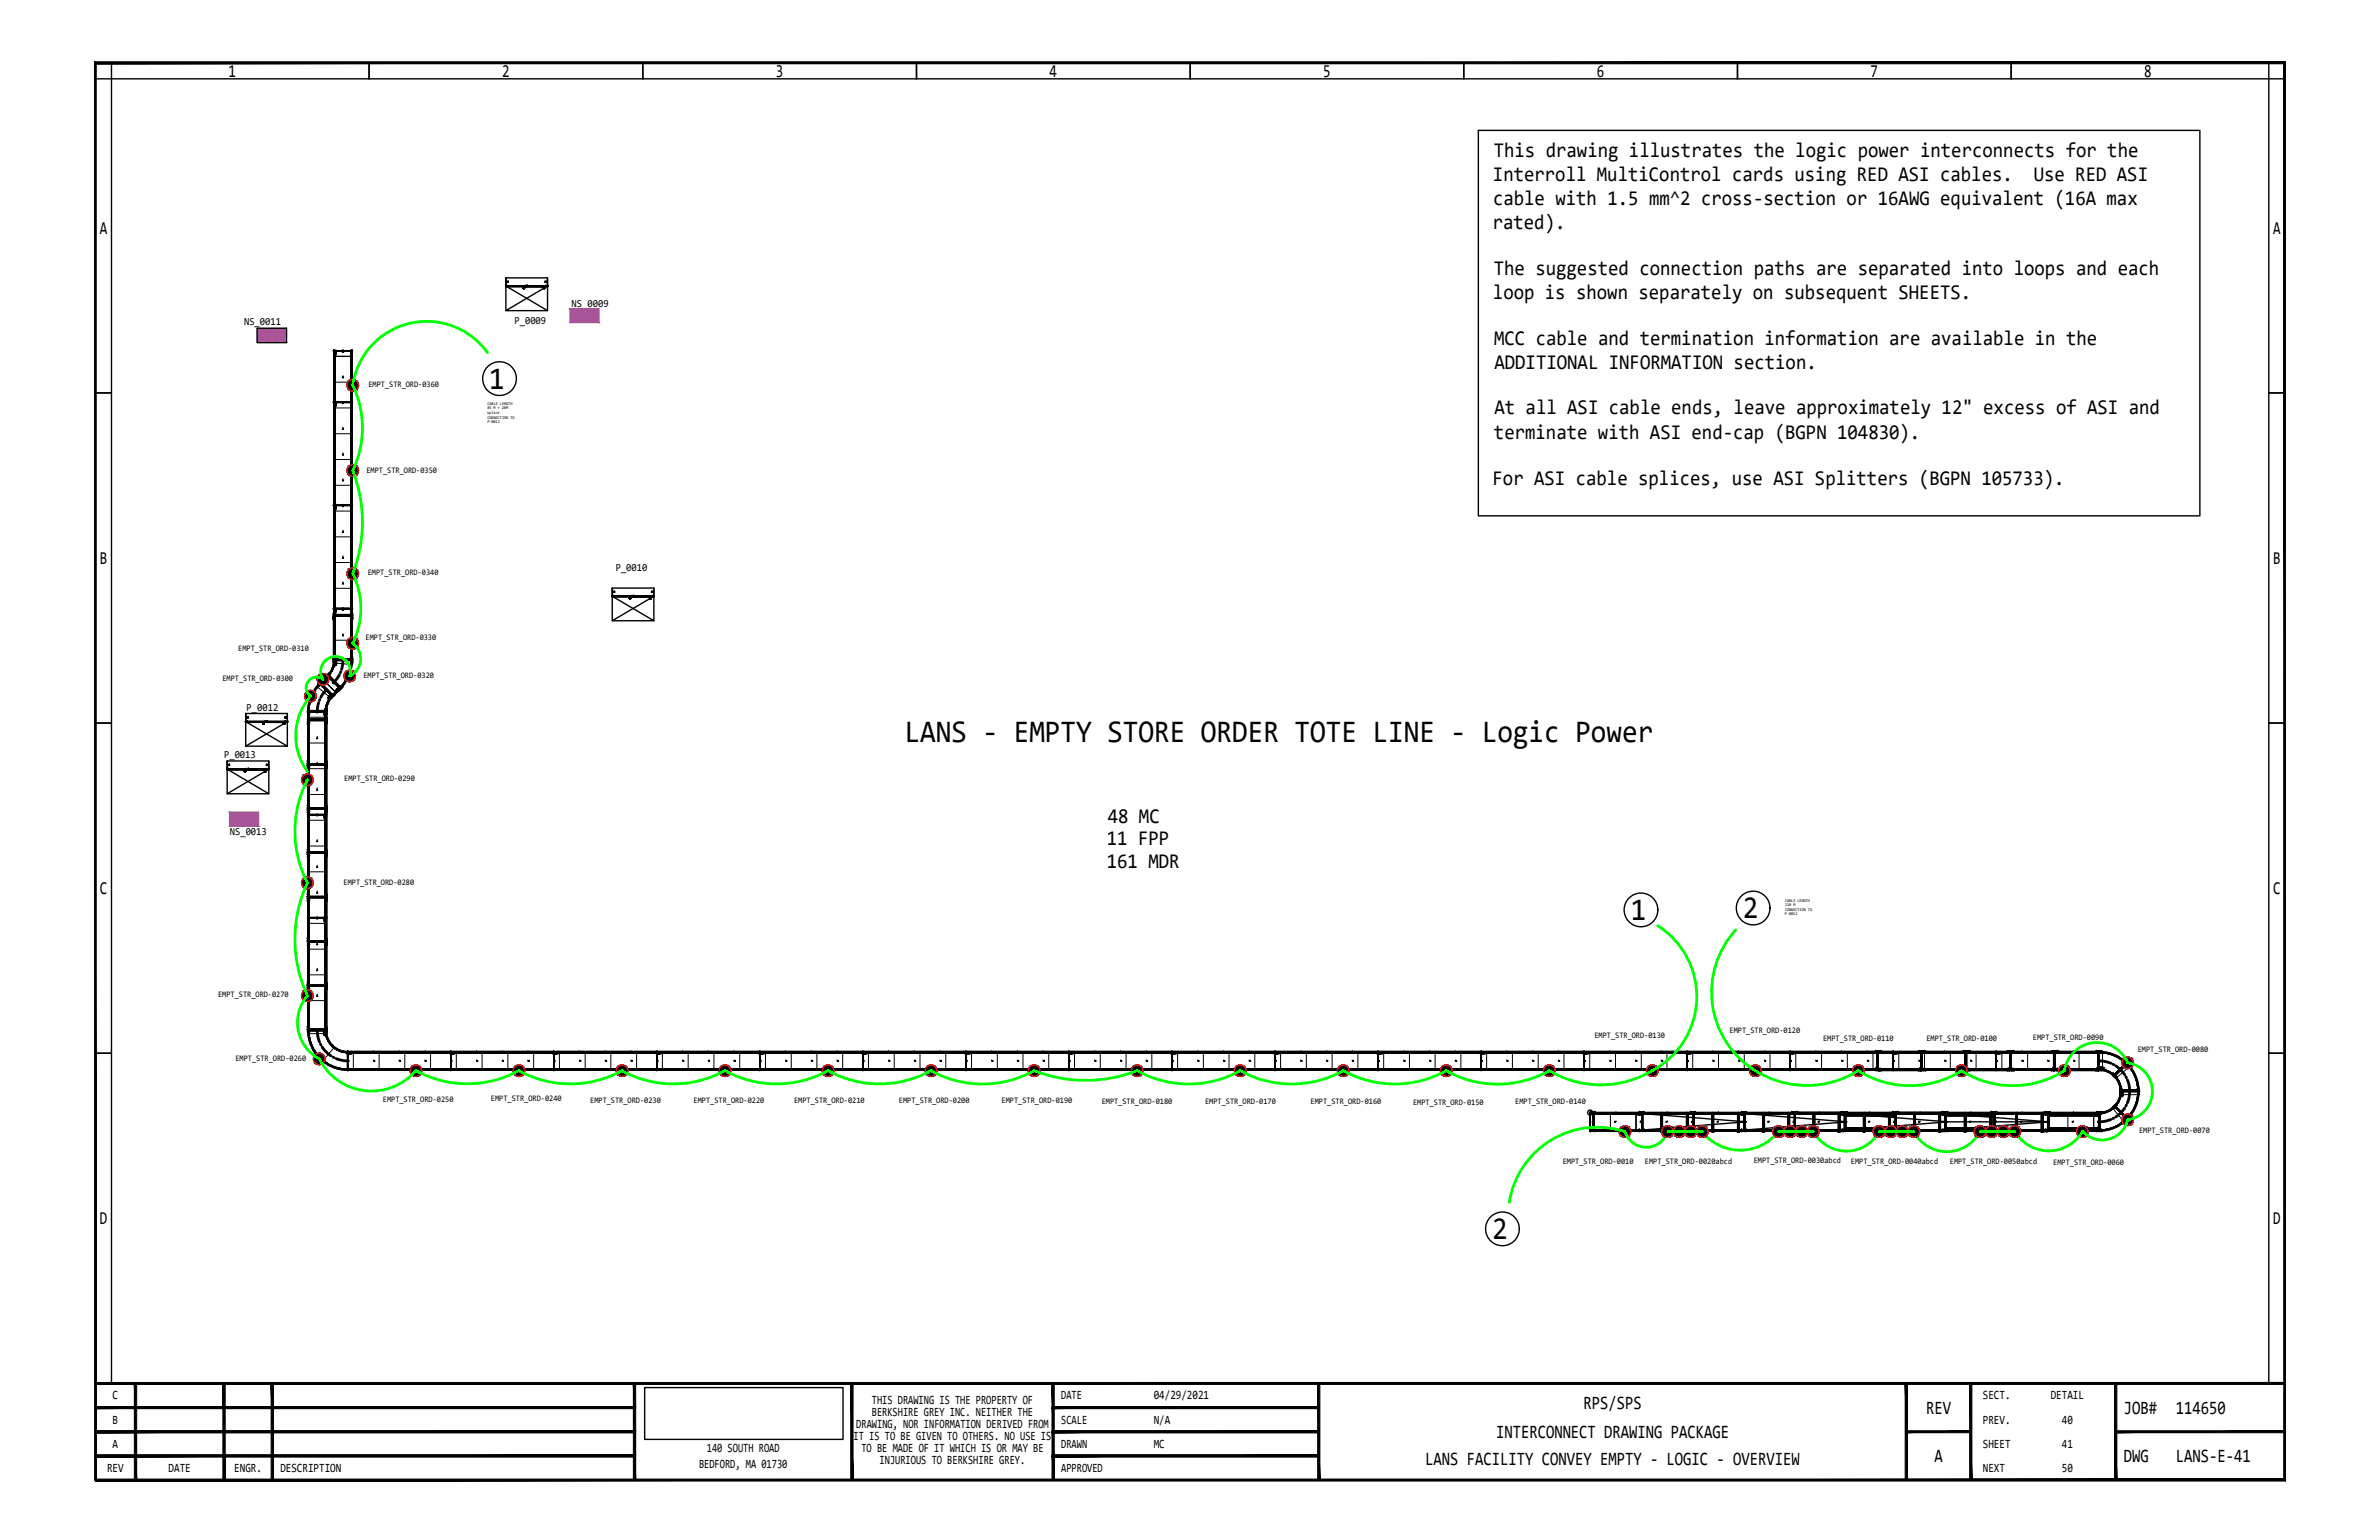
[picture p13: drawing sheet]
<svg xmlns="http://www.w3.org/2000/svg" width="432mm" height="279mm" viewBox="0 0 432 279" stroke-linecap="round" stroke-linejoin="round" font-family="sans-serif">
<defs><g id="words">
<g font-size="5.7">
<text x="88.8" y="70.5">1</text>
<text x="164.2" y="134.6">LANS - EMPTY STORE ORDER TOTE LINE - Logic Power</text>
<text x="296" y="166.9">1</text>
<text x="316.3" y="166.6">2</text>
<text x="270.8" y="224.8">2</text>
</g>
<g font-size="3.8">
<text x="271.1" y="28.5">This drawing illustrates the logic power interconnects for the</text>
<text x="271" y="32.8">Interroll MultiControl cards using RED ASI cables.</text>
<text x="369.1" y="32.8">Use RED ASI</text>
<text x="270.9" y="41.6">rated).</text>
<text x="271" y="37.2">cable with 1.5 mm^2 cross-section or 16AWG equivalent (16A max</text>
<text x="271.1" y="50">The suggested connection paths are separated into loops and each</text>
<text x="271" y="54.2">loop is shown separately on subsequent SHEETS.</text>
<text x="271.2" y="62.6">MCC cable and termination information are available in the</text>
<text x="271.3" y="66.9">ADDITIONAL INFORMATION section.</text>
<text x="271.3" y="75.2">At all ASI cable ends, leave approximately 12&quot; excess of ASI and</text>
<text x="271.2" y="79.6">terminate with ASI end-cap (BGPN 104830).</text>
<text x="270.9" y="88">For ASI cable splices, use ASI Splitters (BGPN 105733).</text>
<text x="201.1" y="149.3">48 MC</text>
<text x="200.9" y="153.4">11 FPP</text>
<text x="200.9" y="157.5">161 MDR</text>
</g>
<g font-size="3.4">
<text x="287.4" y="255.7">RPS/SPS</text>
<text x="349.6" y="256.5">REV</text>
<text x="385.5" y="256.5">JOB#</text>
<text x="394.9" y="256.5">114650</text>
<text x="271.5" y="260.9">INTERCONNECT DRAWING PACKAGE</text>
<text x="258.7" y="265.7">LANS FACILITY CONVEY EMPTY - LOGIC - OVERVIEW</text>
<text x="351.1" y="265.2">A</text>
<text x="385.5" y="265.2">DWG</text>
<text x="394.9" y="265.2">LANS-E-41</text>
</g>
<g font-size="3.3">
<text x="41.5" y="13.9">1</text>
<text x="91.1" y="13.9">2</text>
<text x="140.8" y="13.9">3</text>
<text x="190.5" y="13.9">4</text>
<text x="240.2" y="13.9">5</text>
<text x="289.9" y="13.9">6</text>
<text x="339.5" y="13.9">7</text>
<text x="389.2" y="13.9">8</text>
<text x="18.1" y="42.4">A</text>
<text x="412.6" y="42.4">A</text>
<text x="18.1" y="102.3">B</text>
<text x="412.6" y="102.3">B</text>
<text x="18.1" y="162.2">C</text>
<text x="412.6" y="162.2">C</text>
<text x="18.1" y="222.1">D</text>
<text x="412.6" y="222.1">D</text>
</g>
<g font-size="2.3">
<text x="20.4" y="253.9">C</text>
<text x="158.2" y="254.6">THIS DRAWING IS THE PROPERTY OF</text>
<text x="158.2" y="256.8">BERKSHIRE GREY INC. NEITHER THE</text>
<text x="192.6" y="253.9">DATE</text>
<text x="209.4" y="253.9">04/29/2021</text>
<text x="359.9" y="253.9">SECT.</text>
<text x="372.2" y="253.9">DETAIL</text>
<text x="20.4" y="262.7">A</text>
<text x="20.4" y="258.3">B</text>
<text x="128.3" y="263.4">140 SOUTH ROAD</text>
<text x="154.9" y="261.2">IT IS TO BE GIVEN TO OTHERS. NO USE IS</text>
<text x="155.4" y="259">DRAWING, NOR INFORMATION DERIVED FROM</text>
<text x="156.4" y="263.4">TO BE MADE OF IT WHICH IS OR MAY BE</text>
<text x="192.6" y="262.7">DRAWN</text>
<text x="192.6" y="258.3">SCALE</text>
<text x="209.4" y="262.7">MC</text>
<text x="209.4" y="258.3">N/A</text>
<text x="359.9" y="262.7">SHEET</text>
<text x="359.9" y="258.3">PREV.</text>
<text x="374.2" y="262.7">41</text>
<text x="374.2" y="258.3">40</text>
<text x="19.4" y="267.1">REV</text>
<text x="30.6" y="267.1">DATE</text>
<text x="42.5" y="267.1">ENGR.</text>
<text x="50.9" y="267.1">DESCRIPTION</text>
<text x="126.9" y="266.3">BEDFORD, MA 01730</text>
<text x="159.7" y="265.6">INJURIOUS TO BERKSHIRE GREY.</text>
<text x="192.6" y="267.1">APPROVED</text>
<text x="359.9" y="267.1">NEXT</text>
<text x="374.2" y="267.1">50</text>
</g>
<g font-size="1.9">
<text x="44.3" y="58.9">NS_0011</text>
<text x="93.4" y="58.7">P_0009</text>
<text x="103.8" y="55.7">NS_0009</text>
<text x="111.8" y="103.6">P_0010</text>
<text x="44.8" y="129">P_0012</text>
<text x="40.7" y="137.5">P_0013</text>
<text x="41.7" y="151.4">NS_0013</text>
</g>
<g font-size="1.5">
<text x="66.9" y="70.2">EMPT_STR_ORD-0360</text>
<text x="66.5" y="85.7">EMPT_STR_ORD-0350</text>
<text x="66.8" y="104.4">EMPT_STR_ORD-0340</text>
<text x="43.2" y="118.2">EMPT_STR_ORD-0310</text>
<text x="66.4" y="116.1">EMPT_STR_ORD-0330</text>
<text x="40.4" y="123.6">EMPT_STR_ORD-0300</text>
<text x="66" y="123">EMPT_STR_ORD-0320</text>
<text x="62.5" y="141.8">EMPT_STR_ORD-0290</text>
<text x="62.4" y="160.5">EMPT_STR_ORD-0280</text>
<text x="39.6" y="180.9">EMPT_STR_ORD-0270</text>
<text x="289.4" y="188.3">EMPT_STR_ORD-0130</text>
<text x="313.9" y="187.4">EMPT_STR_ORD-0120</text>
<text x="330.9" y="188.8">EMPT_STR_ORD-0110</text>
<text x="349.7" y="188.8">EMPT_STR_ORD-0100</text>
<text x="369" y="188.6">EMPT_STR_ORD-0090</text>
<text x="388" y="190.8">EMPT_STR_ORD-0080</text>
<text x="42.7" y="192.6">EMPT_STR_ORD-0260</text>
<text x="69.5" y="200">EMPT_STR_ORD-0250</text>
<text x="89.1" y="199.8">EMPT_STR_ORD-0240</text>
<text x="107.1" y="200">EMPT_STR_ORD-0230</text>
<text x="125.9" y="200.1">EMPT_STR_ORD-0220</text>
<text x="144.1" y="200.1">EMPT_STR_ORD-0210</text>
<text x="163.2" y="200.2">EMPT_STR_ORD-0200</text>
<text x="181.8" y="200.2">EMPT_STR_ORD-0190</text>
<text x="200" y="200.4">EMPT_STR_ORD-0180</text>
<text x="218.7" y="200.3">EMPT_STR_ORD-0170</text>
<text x="237.9" y="200.4">EMPT_STR_ORD-0160</text>
<text x="256.5" y="200.4">EMPT_STR_ORD-0150</text>
<text x="275" y="200.2">EMPT_STR_ORD-0140</text>
<text x="388.3" y="205.5">EMPT_STR_ORD-0070</text>
<text x="283.7" y="211.1">EMPT_STR_ORD-0010</text>
<text x="298.6" y="211.2">EMPT_STR_ORD-0020abcd</text>
<text x="318.3" y="211.1">EMPT_STR_ORD-0030abcd</text>
<text x="336" y="211.1">EMPT_STR_ORD-0040abcd</text>
<text x="353.9" y="211.2">EMPT_STR_ORD-0050abcd</text>
<text x="372.7" y="211.3">EMPT_STR_ORD-0060</text>
</g>
<g font-size=".8">
<text x="88.4" y="75.1">splice</text>
<text x="88.5" y="74.3">85 M + 20M</text>
<text x="88.5" y="76.8">P-0012</text>
<text x="88.5" y="73.5">CABLE LENGTH</text>
<text x="88.5" y="75.9">CONNECTION TO</text>
<text x="324" y="166.1">P-0012</text>
<text x="324" y="163.6">CABLE LENGTH</text>
<text x="324" y="164.5">110 M</text>
<text x="324" y="165.3">CONNECTION TO</text>
</g>
</g></defs>
<g fill="#000" stroke="#000" stroke-width=".18">
<path d="M60.8 64.1v.1zM60.8 73.4v.1zM61 73.3v.1zM61 64v.1zM63.8 70.9h.5zM63.9 68.8h.3zM60.8 92.1v.1zM60.9 92v.1zM63.8 86.4h.5zM63.9 84.3h.3zM60.8 110.9v.1zM60.9 110.8v.1z"/>
<path d="M63.8 105.1h.5zM63.8 117.7h.5zM63.9 103h.3zM63.9 115.7h.3zM56.1 127.3h.5zM56.2 125.3h.3zM58.4 124.3h.5zM58.5 122.2h.2zM58.9 129.4v.1zM59 129.5v.1zM59.8 126.3v.1zM59.7 126.4l.1-.1z"/>
<path d="M60.9 120.3v.1zM61 120.2v.1zM63.2 123.7h.5zM63.3 121.6h.3zM55.6 142.5h.4zM55.6 140.4h.3zM55.6 159.1h.3zM58.9 148.1v.1zM59 148.2v.2zM55.6 161.2h.4zM55.6 179.6h.3zM58.9 166.8v.1z"/>
<path d="M59 166.9v.1zM55.6 181.7h.4zM57.7 193.1h.5zM57.8 191.1h.3zM58.8 187.3v.1zM63.4 191.2h.1zM63.5 191h.1zM75.3 195.3h.4zM75.4 193.2h.2zM82.1 191.2h.2zM82.3 191.1h.1zM94 195.3h.4z"/>
<path d="M94 193.2h.3zM100.8 191.2h.1zM100.9 191h.1zM112.7 195.3h.4zM112.8 193.2h.2zM119.5 191.2h.2zM119.7 191.1h.1zM131.4 195.3h.4zM131.4 193.2h.3zM138.2 191.2h.1zM138.3 191h.2zM150.1 195.3h.4z"/>
<path d="M150.2 193.2h.2zM157 191.2h.1zM157.1 191.1h.1zM168.8 195.3h.4zM168.8 193.2h.3zM175.6 191.2h.1zM175.7 191h.2zM187.5 195.3h.4zM187.6 193.2h.2zM194.4 191.2h.1zM194.5 191.1h.1zM206.2 195.3h.5z"/>
<path d="M206.2 193.2h.3zM213 191.2h.1zM213.1 191h.2zM224.9 195.3h.4zM225 193.2h.2zM231.8 191.2h.1zM231.9 191.1h.1zM243.6 195.3h.5zM243.6 193.2h.3zM250.4 191.2h.1zM250.5 191h.2zM262.3 195.3h.4z"/>
<path d="M262.4 193.2h.2zM269.2 191.2h.1zM269.3 191.1h.1zM281 195.3h.5zM281.1 193.2h.2zM287.8 191.2h.2zM288 191h.1zM299.7 195.3h.4zM299.8 193.2h.2zM306.6 191.2h.1zM306.7 191.1h.1zM318.4 195.3h.5z"/>
<path d="M318.5 193.2h.2zM325.2 191.2h.2zM325.4 191h.1zM337.1 195.3h.5zM337.2 193.2h.2zM344 191.2h.1zM344.1 191.1h.1zM355.8 195.3h.5zM355.9 193.2h.2zM362.6 191.2h.2zM362.8 191h.1zM374.5 195.3h.5z"/>
<path d="M374.6 193.2h.2zM381.4 193.7h.1zM381.5 193.8h.1zM385.2 198.5v.1zM385.4 198.4v.1zM386 193.9h.4zM386 191.8h.3zM294.7 206.3h.5zM294.8 204.3h.3zM297.4 202.1h.1zM297.5 202.2h.1zM302.4 206.3h.5z"/>
<path d="M302.5 204.3h.3zM304.5 206.3h.5zM304.6 204.3h.3zM306.6 206.3h.5zM306.7 204.3h.3zM308.8 206.3h.4zM308.8 204.3h.3zM316 202.1h.1zM316.1 202.2h.1zM322.6 206.3h.5zM322.7 204.3h.2zM324.7 206.3h.5z"/>
<path d="M324.8 204.3h.2zM326.8 206.3h.5zM326.9 204.3h.2zM328.9 206.3h.5zM329 204.3h.2zM334.3 202.1h.1zM334.4 202.2h.1zM340.8 206.3h.5zM340.9 204.3h.3zM342.9 206.3h.5zM343 204.3h.3zM345.1 206.3h.4z"/>
<path d="M345.1 204.3h.3zM347.2 206.3h.4zM347.2 204.3h.3zM352.5 202.1h.1zM352.6 202.2h.1zM359.2 206.3h.4zM359.2 204.3h.3zM361.3 206.3h.4zM361.3 204.3h.3zM363.4 206.3h.5zM363.5 204.3h.2zM365.5 206.3h.5z"/>
<path d="M365.5 204.3h.3zM371.1 202.1h.1zM371.2 202.2h.1zM377.8 206.3h.4zM377.8 204.3h.3zM380.5 202.1h.1zM380.6 202.2h.1zM386 204.2h.4zM386 202.1h.3z"/>
<path d="M60.8 64.1v.1zM60.8 64.1v.1z"/>
<path d="M60.8 73.4v.1zM60.9 73.4l-.1 .1z"/>
<path d="M60.8 64.1v.1zM60.9 64.1l-.1 .1z"/>
<path d="M60.9 73.4v.1zM60.9 73.4v.1z"/>
<path d="M60.9 64.1v.1zM60.9 64.1v.1z"/>
<path d="M60.9 73.3v.1zM60.9 73.3v.1z"/>
<path d="M60.9 64v.1zM60.9 64v.1z"/>
<path d="M60.9 73.3v.1zM60.9 73.3v.1z"/>
<path d="M60.9 64v.1zM60.9 64v.1z"/>
<path d="M60.9 73.3v.1zM60.9 73.3v.1z"/>
<path d="M60.9 73.3v.1zM61 73.3l-.1 .1z"/>
<path d="M60.9 64v.1zM60.9 64v.1z"/>
<path d="M60.9 64v.1zM61 64l-.1 .1z"/>
<path d="M63.8 70.9h.4zM63.9 70.9h.3z"/>
<path d="M63.9 68.8l.4 .1zM63.8 68.9h.5z"/>
<path d="M63.8 68.9h.6zM63.7 68.9h.7z"/>
<path d="M63.7 68.9h.8zM63.6 68.9h.9z"/>
<path d="M63.7 70.9h.7zM63.7 70.9h.6z"/>
<path d="M63.6 68.9l.9 .1zM63.5 69h1z"/>
<path d="M63.6 70.9h.9zM63.6 70.9h.8z"/>
<path d="M63.5 69h1.1zM63.4 69h1.2z"/>
<path d="M63.5 70.8h1zM63.5 70.8l1 .1z"/>
<path d="M63.4 69l1.3 .1zM63.3 69.1h1.4z"/>
<path d="M63.4 70.8h1.2zM63.4 70.8h1.1z"/>
<path d="M63.3 69.1l1.5 .1zM63.3 69.1l1.5 .1z"/>
<path d="M63.3 70.7h1.4zM63.3 70.7l1.3 .1z"/>
<path d="M63.3 69.2l1.6 .1zM63.3 69.2l1.6 .1h-1.7z"/>
<path d="M63.3 70.6h1.5zM63.3 70.6l1.4 .1z"/>
<path d="M63.2 69.3h1.7zM63.2 69.3h1.7h-1.8z"/>
<path d="M63.2 70.5h1.7zM63.2 70.5l1.6 .1z"/>
<path d="M63.1 69.3l1.9 .1zM63.1 69.3l1.9 .1h-1.9z"/>
<path d="M63.1 70.5h1.8zM63.1 70.5h1.8z"/>
<path d="M63.1 69.4l1.9 .1zM63.1 69.4l1.9 .1h-1.9z"/>
<path d="M63.1 70.4h1.9zM63.1 70.4l1.8 .1z"/>
<path d="M63.1 69.5l1.9 .1v-.1zM63.1 69.5l1.9 .1h-2z"/>
<path d="M63.1 70.3h1.9zM63.1 70.3l1.9 .1z"/>
<path d="M63 69.6l2.1 .1zM63 69.6l2.1 .1z"/>
<path d="M63 70.2h2zM63 70.2l2 .1z"/>
<path d="M63 69.7l2.1 .1v-.1zM63 69.7l2.1 .1h-2.1z"/>
<path d="M63 69.8l2.1 .1v-.1zM63 69.8l2.1 .1h-2.1z"/>
<path d="M63 70l2.1 .1v-.1zM63 70l2.1 .1h-2.1z"/>
<path d="M63 70.1l2 .1 .1-.1zM63 70.1l2 .1h-2z"/>
<path d="M63 69.9h2.1zM63 69.9l2.1 .1z"/>
<path d="M60.8 92.1v.1zM60.8 92.1v.1z"/>
<path d="M60.8 92.1v.1zM60.9 92.1v.2z"/>
<path d="M60.9 92.1v.2zM60.9 92.1v.2z"/>
<path d="M60.9 92v.1zM60.9 92v.1z"/>
<path d="M60.9 92v.1zM60.9 92v.1zM60.9 92v.1zM60.9 92v.1z"/>
<path d="M63.8 86.4h.4zM63.9 86.4h.3z"/>
<path d="M63.9 84.3l.4 .1zM63.8 84.4h.5z"/>
<path d="M63.8 84.4h.6zM63.7 84.4h.7z"/>
<path d="M63.7 84.4h.8zM63.6 84.4h.9z"/>
<path d="M63.7 86.4h.7zM63.7 86.4h.6z"/>
<path d="M63.6 84.4l.9 .1zM63.5 84.5h1z"/>
<path d="M63.6 86.3h.9zM63.6 86.3l.8 .1z"/>
<path d="M63.5 84.5h1.1zM63.4 84.5h1.2z"/>
<path d="M63.5 86.3h1zM63.5 86.3h1z"/>
<path d="M63.4 84.5l1.3 .1zM63.3 84.6h1.4z"/>
<path d="M63.4 86.2h1.2zM63.4 86.2l1.1 .1z"/>
<path d="M63.3 84.6l1.5 .1zM63.3 84.6l1.5 .1z"/>
<path d="M63.3 86.2h1.4zM63.3 86.2h1.3z"/>
<path d="M63.3 84.7h1.6zM63.3 84.7h1.6z"/>
<path d="M63.3 86.1h1.5zM63.3 86.1l1.4 .1z"/>
<path d="M63.2 84.7l1.7 .1zM63.2 84.7l1.7 .1h-1.8z"/>
<path d="M63.2 86h1.7zM63.2 86l1.6 .1z"/>
<path d="M63.1 84.8l1.9 .1zM63.1 84.8l1.9 .1h-1.9z"/>
<path d="M63.1 86h1.8zM63.1 86h1.8z"/>
<path d="M63.1 84.9l1.9 .1v-.1zM63.1 84.9l1.9 .1h-1.9z"/>
<path d="M63.1 85.9h1.9zM63.1 85.9l1.8 .1z"/>
<path d="M63.1 85l1.9 .1zM63.1 85l1.9 .1h-2z"/>
<path d="M63.1 85.8h1.9zM63.1 85.8l1.9 .1z"/>
<path d="M63 85.1l2.1 .1-.1-.1zM63 85.1l2.1 .1h-2.1z"/>
<path d="M63 85.7l2 .1v-.1zM63 85.7l2 .1h-1.9z"/>
<path d="M63 85.2l2.1 .1zM63 85.2l2.1 .1z"/>
<path d="M63 85.3l2.1 .1v-.1zM63 85.3l2.1 .1h-2.1z"/>
<path d="M63 85.5l2.1 .1v-.1zM63 85.5l2.1 .1h-2.1z"/>
<path d="M63 85.6h2.1zM63 85.6l2 .1z"/>
<path d="M63 85.4l2.1 .1v-.1zM63 85.4l2.1 .1h-2.1z"/>
<path d="M60.8 110.9v.1zM60.8 110.9v.1z"/>
<path d="M60.8 110.9v.1zM60.9 110.9l-.1 .1z"/>
<path d="M60.9 110.9v.1zM60.9 110.9v.1z"/>
<path d="M60.9 110.8v.1zM60.9 110.8v.1z"/>
<path d="M60.9 110.8v.1zM60.9 110.8v.1zM60.9 110.8v.1zM60.9 110.8v.1z"/>
<path d="M63.8 105.1h.4zM63.9 105.1h.3z"/>
<path d="M63.8 117.7h.4zM63.9 117.7h.3z"/>
<path d="M63.9 103l.4 .1zM63.8 103.1h.5z"/>
<path d="M63.9 115.7h.4zM63.8 115.7h.5z"/>
<path d="M63.8 103.1h.6zM63.7 103.1h.7z"/>
<path d="M63.8 115.7h.6zM63.7 115.7h.7z"/>
<path d="M63.7 103.1h.8zM63.6 103.1h.9z"/>
<path d="M63.7 105.1h.7zM63.7 105.1h.6z"/>
<path d="M63.7 115.7l.8 .1zM63.6 115.8h.9z"/>
<path d="M63.7 117.7h.7zM63.7 117.7h.6z"/>
<path d="M63.6 103.1l.9 .1zM63.5 103.2h1z"/>
<path d="M63.6 105h.9zM63.6 105l.8 .1z"/>
<path d="M63.6 115.8h.9zM63.5 115.8h1z"/>
<path d="M63.6 117.7h.9zM63.6 117.7h.8z"/>
<path d="M63.5 103.2h1.1zM63.4 103.2h1.2z"/>
<path d="M63.5 105h1zM63.5 105h1z"/>
<path d="M63.5 115.8l1.1 .1zM63.4 115.9h1.2z"/>
<path d="M63.5 117.6h1zM63.5 117.6l1 .1z"/>
<path d="M63.4 103.2l1.3 .1zM63.3 103.3h1.4z"/>
<path d="M63.4 104.9h1.2zM63.4 104.9l1.1 .1z"/>
<path d="M63.4 115.9h1.3zM63.3 115.9h1.4z"/>
<path d="M63.4 117.6h1.2zM63.4 117.6h1.1z"/>
<path d="M63.3 103.3h1.5zM63.3 103.3h1.5z"/>
<path d="M63.3 104.9h1.4zM63.3 104.9h1.3z"/>
<path d="M63.3 115.9l1.5 .1zM63.3 115.9l1.5 .1h-1.5z"/>
<path d="M63.3 117.5h1.4zM63.3 117.5l1.3 .1z"/>
<path d="M63.3 103.3l1.6 .1zM63.3 103.3l1.6 .1h-1.7z"/>
<path d="M63.3 104.8h1.5zM63.3 104.8l1.4 .1z"/>
<path d="M63.3 116h1.6zM63.3 116h1.6z"/>
<path d="M63.3 117.4h1.5zM63.3 117.4l1.4 .1z"/>
<path d="M63.2 103.4l1.7 .1zM63.2 103.4l1.7 .1h-1.8z"/>
<path d="M63.2 104.7h1.7zM63.2 104.7l1.6 .1z"/>
<path d="M63.2 116l1.7 .1zM63.2 116l1.7 .1h-1.8z"/>
<path d="M63.2 117.4h1.7zM63.2 117.4h1.6z"/>
<path d="M63.1 103.5l1.9 .1zM63.1 103.5l1.9 .1h-1.9z"/>
<path d="M63.1 104.7h1.8zM63.1 104.7h1.8z"/>
<path d="M63.1 116.1l1.9 .1zM63.1 116.1l1.9 .1h-1.9z"/>
<path d="M63.1 117.3h1.8zM63.1 117.3l1.8 .1z"/>
<path d="M63.1 103.6l1.9 .1zM63.1 103.6l1.9 .1h-1.9z"/>
<path d="M63.1 104.6l1.8 .1 .1-.1zM63.1 104.6l1.8 .1h-1.8z"/>
<path d="M63.1 116.2l1.9 .1v-.1zM63.1 116.2l1.9 .1h-1.9z"/>
<path d="M63.1 117.2h1.9zM63.1 117.2l1.8 .1z"/>
<path d="M63.1 103.7l1.9 .1v-.1zM63.1 103.7l1.9 .1h-2z"/>
<path d="M63.1 104.5h1.9zM63.1 104.5l1.9 .1z"/>
<path d="M63.1 116.3l1.9 .1zM63.1 116.3l1.9 .1h-2z"/>
<path d="M63.1 117.1h1.9zM63.1 117.1l1.9 .1z"/>
<path d="M63 103.8l2.1 .1zM63 103.8l2.1 .1z"/>
<path d="M63 104.4h2zM63 104.4l2 .1z"/>
<path d="M63 116.4l2.1 .1-.1-.1zM63 116.4l2.1 .1h-2.1z"/>
<path d="M63 117l2 .1v-.1zM63 117l2 .1h-1.9z"/>
<path d="M63 103.9l2.1 .1v-.1zM63 103.9l2.1 .1h-2.1z"/>
<path d="M63 104l2.1 .1v-.1zM63 104l2.1 .1h-2.1z"/>
<path d="M63 104.2l2.1 .1v-.1zM63 104.2l2.1 .1h-2.1z"/>
<path d="M63 104.3l2 .1 .1-.1zM63 104.3l2 .1h-2z"/>
<path d="M63 116.5l2.1 .1zM63 116.5l2.1 .1z"/>
<path d="M63 116.6l2.1 .1v-.1zM63 116.6l2.1 .1h-2.1z"/>
<path d="M63 116.8l2.1 .1zM63 116.8l2.1 .1z"/>
<path d="M63 116.9l2 .1 .1-.1zM63 116.9l2 .1h-2z"/>
<path d="M63 104.1h2.1zM63 104.1l2.1 .1z"/>
<path d="M63 116.7l2.1 .1v-.1zM63 116.7l2.1 .1h-2.1z"/>
<path d="M56.1 127.3l.4 .1zM56.2 127.4h.3z"/>
<path d="M56.2 125.3h.4zM56.1 125.3h.5z"/>
<path d="M56.1 125.3h.6zM56 125.3h.7z"/>
<path d="M56 125.3h.8zM55.9 125.3h.9z"/>
<path d="M56 127.3h.7zM56 127.3h.6z"/>
<path d="M55.9 125.3l1 .1zM55.8 125.4h1.1z"/>
<path d="M55.9 127.3h.9zM55.9 127.3h.8z"/>
<path d="M55.8 125.4h1.2zM55.8 125.4h1.2z"/>
<path d="M55.8 127.2h1.1zM55.8 127.2l1 .1z"/>
<path d="M55.8 125.4l1.2 .1zM55.7 125.5h1.3z"/>
<path d="M55.8 127.2h1.2zM55.8 127.2h1.1z"/>
<path d="M55.7 125.5l1.4 .1zM55.7 125.5l1.4 .1z"/>
<path d="M55.7 127.1h1.3zM55.7 127.1l1.3 .1z"/>
<path d="M55.6 125.6l1.6 .1zM55.5 125.7h1.7z"/>
<path d="M55.6 127h1.5zM55.6 127l1.4 .1z"/>
<path d="M55.5 125.7h1.7zM55.5 125.7h1.7z"/>
<path d="M55.5 127h1.7zM55.5 127h1.6z"/>
<path d="M55.5 125.7l1.8 .1-.1-.1zM55.5 125.7l1.8 .1h-1.9z"/>
<path d="M55.5 126.9h1.7zM55.5 126.9l1.7 .1z"/>
<path d="M55.4 125.8l1.9 .1zM55.4 125.8l1.9 .1z"/>
<path d="M55.4 126.8h1.9zM55.4 126.8l1.8 .1z"/>
<path d="M55.4 125.9l2 .1zM55.4 125.9l2 .1h-2z"/>
<path d="M55.4 126.7h1.9zM55.4 126.7l1.9 .1z"/>
<path d="M55.4 126l2 .1v-.1zM55.4 126l2 .1h-2.1z"/>
<path d="M55.4 126.6l1.9 .1 .1-.1zM55.4 126.6l1.9 .1h-1.9z"/>
<path d="M55.3 126.1l2.1 .1v-.1zM55.3 126.1l2.1 .1h-2.1z"/>
<path d="M55.3 126.5h2.1zM55.3 126.5l2.1 .1z"/>
<path d="M55.3 126.2l2.1 .1zM55.3 126.2l2.1 .1z"/>
<path d="M55.3 126.3l2.1 .1v-.1zM55.3 126.3l2.1 .1h-2.1z"/>
<path d="M55.3 126.4l2.1 .1v-.1zM55.3 126.4l2.1 .1h-2.1z"/>
<path d="M58.4 124.3h.3zM58.5 124.3h.2z"/>
<path d="M58.5 122.2h.4zM58.4 122.2h.5z"/>
<path d="M58.4 122.2l.5 .1zM58.3 122.3h.6z"/>
<path d="M58.9 129.4v.1zM58.9 129.4v.1z"/>
<path d="M58.9 129.4v.1zM58.9 129.4v.1z"/>
<path d="M58.9 129.4v.1zM58.9 129.4v.1z"/>
<path d="M58.3 122.3h.8zM58.2 122.3h.9z"/>
<path d="M58.3 124.2h.6zM58.3 124.2l.6 .1z"/>
<path d="M58.9 129.5l.1 .2zM58.9 129.5l.1 .2z"/>
<path d="M59 129.5v.1zM59 129.5v.2z"/>
<path d="M59 129.5v.1zM59 129.5v.1z"/>
<path d="M58.2 122.3h.9zM58.1 122.3h1z"/>
<path d="M58.2 124.2h.9zM58.2 124.2h.7z"/>
<path d="M58.1 122.3l1.1 .1zM58 122.4h1.2z"/>
<path d="M58.1 124.2h1zM58.1 124.2h1z"/>
<path d="M58 122.4h1.3zM57.9 122.4h1.4z"/>
<path d="M58 124.1h1.2zM58 124.1l1.1 .1z"/>
<path d="M57.9 122.4l1.5 .1zM57.9 122.4l1.5 .1h-1.5z"/>
<path d="M57.9 124.1h1.4zM57.9 124.1h1.3z"/>
<path d="M57.9 122.5l1.5 .1zM57.9 122.5l1.5 .1z"/>
<path d="M57.9 124h1.5zM57.9 124l1.4 .1z"/>
<path d="M57.8 122.6l1.7 .1zM57.8 122.6l1.7 .1h-1.8z"/>
<path d="M57.8 123.9h1.6zM57.8 123.9l1.6 .1z"/>
<path d="M57.7 122.7l1.9 .1zM57.7 122.7l1.9 .1h-1.9z"/>
<path d="M57.7 123.8h1.8zM57.7 123.8l1.7 .1z"/>
<path d="M57.7 122.8l1.9 .1v-.1zM57.7 122.8l1.9 .1h-1.9z"/>
<path d="M57.7 123.7h1.9zM57.7 123.7l1.8 .1z"/>
<path d="M57.7 122.9l1.9 .1zM57.7 122.9l1.9 .1h-2z"/>
<path d="M57.7 123.6l1.9 .1v-.1zM57.7 123.6l1.9 .1h-1.9z"/>
<path d="M57.6 123l2 .1v-.1zM57.6 123l2 .1h-2z"/>
<path d="M57.6 123.5h2zM57.6 123.5l2 .1z"/>
<path d="M57.6 123.1h2.1zM57.6 123.1h2.1z"/>
<path d="M57.6 123.4l2 .1v-.1zM57.6 123.4l2 .1h-2z"/>
<path d="M57.6 123.1l2.1 .1v-.1zM57.6 123.1l2.1 .1h-2.1z"/>
<path d="M57.6 123.2l2.1 .2v-.2zM57.6 123.2l2.1 .2h-2.1z"/>
<path d="M57.6 123.4h2.1zM57.6 123.4h2z"/>
<path d="M59.8 126.4l-.1 .1zM59.8 126.4l-.1 .1z"/>
<path d="M59.8 126.4l-.1 .1zM59.8 126.4l-.1 .1z"/>
<path d="M59.8 126.4v.1zM59.8 126.4l-.1 .1z"/>
<path d="M59.8 126.3l-.1 .1zM59.7 126.4l.1-.1z"/>
<path d="M59.8 126.3v.1zM59.8 126.3l-.1 .1z"/>
<path d="M59.8 126.3v.1zM59.8 126.3v.1zM59.8 126.4v-.1z"/>
<path d="M60.9 120.3v.1zM60.9 120.3v.1z"/>
<path d="M60.9 120.3v.1zM61 120.3v.1z"/>
<path d="M61 120.3v.1zM61 120.3v.1z"/>
<path d="M61 120.2v.1zM61 120.2v.1z"/>
<path d="M61 120.2v.1zM61 120.2v.1z"/>
<path d="M61 120.2v.1zM61 120.2v.1z"/>
<path d="M61 120.2v.1zM61 120.2v.1z"/>
<path d="M61.2 125.1v.1zM61.2 125.1v.1z"/>
<path d="M61.3 125.1l-.1 .1zM61.2 125.2l.1-.1z"/>
<path d="M61.3 125.1l-.1 .1zM61.2 125.2l.1-.1z"/>
<path d="M61.2 125h.1zM61.2 125h.1z"/>
<path d="M61.3 125l-.1 .1zM61.2 125h.1z"/>
<path d="M61.3 125h-.1zM61.2 125h.1z"/>
<path d="M61.3 125l-.1 .1zM61.2 125.1l.1-.1z"/>
<path d="M63.2 123.7h.4zM63.3 123.7h.3z"/>
<path d="M63.3 121.6h.4zM63.2 121.6h.5z"/>
<path d="M63.2 121.6h.6zM63.1 121.6h.7z"/>
<path d="M63.1 121.6l.8 .1zM63.1 121.7h.8z"/>
<path d="M63.1 123.6h.7zM63.1 123.6l.6 .1z"/>
<path d="M63.1 121.7h.9zM62.9 121.7h1.1z"/>
<path d="M63.1 123.6h.8zM63.1 123.6h.7z"/>
<path d="M62.9 121.7l1.2 .1zM62.9 121.8h1.2z"/>
<path d="M62.9 123.5h1.1zM62.9 123.5l1 .1z"/>
<path d="M62.9 121.8h1.3zM62.8 121.8h1.4z"/>
<path d="M62.9 123.5h1.2zM62.9 123.5h1.1z"/>
<path d="M62.8 121.8l1.4 .1zM62.8 121.8l1.4 .1z"/>
<path d="M62.8 123.4h1.4zM62.8 123.4l1.3 .1z"/>
<path d="M62.7 121.9l1.6 .1zM62.7 121.9l1.6 .1z"/>
<path d="M62.7 123.4h1.5zM62.7 123.4h1.5z"/>
<path d="M62.7 122l1.7 .1zM62.7 122l1.7 .1h-1.8z"/>
<path d="M62.7 123.3h1.6zM62.7 123.3l1.5 .1z"/>
<path d="M62.6 122.1h1.8zM62.6 122.1h1.8h-1.9z"/>
<path d="M62.6 123.2h1.8zM62.6 123.2l1.7 .1z"/>
<path d="M62.5 122.1l2 .2-.1-.2zM62.5 122.1l2 .2h-2z"/>
<path d="M62.5 123.1h1.9zM62.5 123.1l1.9 .1z"/>
<path d="M62.5 122.3h2zM62.5 122.3h2h-2z"/>
<path d="M62.5 123h2zM62.5 123l1.9 .1z"/>
<path d="M62.5 122.3l2 .1v-.1zM62.5 122.3l2 .1h-2.1z"/>
<path d="M62.5 122.9l2 .1v-.1zM62.5 122.9l2 .1h-2z"/>
<path d="M62.4 122.4l2.1 .1v-.1zM62.4 122.4l2.1 .1h-2.1z"/>
<path d="M62.4 122.5l2.1 .1zM62.4 122.5l2.1 .1z"/>
<path d="M62.4 122.6l2.1 .1v-.1zM62.4 122.6l2.1 .1h-2.1z"/>
<path d="M62.4 122.7l2.1 .1v-.1zM62.4 122.7l2.1 .1h-2.1z"/>
<path d="M62.4 122.8h2.1zM62.4 122.8l2.1 .1z"/>
<path d="M55.6 142.5h.3zM55.6 142.5h.3z"/>
<path d="M55.6 140.4l.4 .1zM55.6 140.5h.4z"/>
<path d="M55.6 159.1l.4 .1zM55.6 159.2h.4z"/>
<path d="M55.6 140.5h.5zM55.5 140.5h.6z"/>
<path d="M55.6 159.2h.5zM55.5 159.2h.6z"/>
<path d="M55.5 140.5h.7zM55.4 140.5h.8z"/>
<path d="M55.5 142.5h.6zM55.5 142.5h.5z"/>
<path d="M55.5 159.2h.7zM55.4 159.2h.8z"/>
<path d="M55.4 140.5l.9 .1zM55.3 140.6h1z"/>
<path d="M55.4 142.4h.8zM55.4 142.4l.7 .1z"/>
<path d="M55.4 159.2l.9 .1zM55.3 159.3h1z"/>
<path d="M55.3 140.6h1.1zM55.2 140.6h1.2z"/>
<path d="M55.3 142.4h1zM55.3 142.4h.9z"/>
<path d="M55.3 159.3h1.1zM55.2 159.3h1.2z"/>
<path d="M55.2 140.6l1.3 .1zM55.1 140.7h1.4z"/>
<path d="M55.2 142.3h1.2zM55.2 142.3l1.1 .1z"/>
<path d="M55.2 159.3l1.3 .1zM55.1 159.4h1.4z"/>
<path d="M55.1 140.7l1.5 .1zM55.1 140.7l1.5 .1z"/>
<path d="M55.1 142.3h1.4zM55.1 142.3h1.3z"/>
<path d="M55.1 159.4l1.5 .1zM55.1 159.4l1.5 .1z"/>
<path d="M55.1 140.8h1.5zM55.1 140.8h1.5h-1.6z"/>
<path d="M55.1 142.2h1.5zM55.1 142.2l1.4 .1z"/>
<path d="M55.1 159.5h1.5zM55 159.5h1.6z"/>
<path d="M55 140.8l1.7 .1zM55 140.8l1.7 .1h-1.8z"/>
<path d="M55 142.1h1.6zM55 142.1l1.6 .1z"/>
<path d="M55 159.5l1.7 .1zM55 159.5l1.7 .1h-1.8z"/>
<path d="M54.9 140.9l1.8 .1zM54.9 140.9l1.8 .1h-1.8z"/>
<path d="M54.9 142.1h1.8zM54.9 142.1h1.7z"/>
<path d="M54.9 159.6l1.8 .1zM54.9 159.6l1.8 .1h-1.8z"/>
<path d="M54.9 141l1.9 .1zM54.9 141l1.9 .1h-2z"/>
<path d="M54.9 142l1.8 .1v-.1zM54.9 142l1.8 .1h-1.8z"/>
<path d="M54.9 159.7l1.9 .1-.1-.1zM54.9 159.7l1.9 .1h-2z"/>
<path d="M54.8 141.1l2 .1v-.1zM54.8 141.1l2 .1h-2z"/>
<path d="M54.8 141.9h2zM54.8 141.9l1.9 .1z"/>
<path d="M54.8 159.8l2 .1zM54.8 159.8l2 .1h-2z"/>
<path d="M54.8 141.2l2 .1zM54.8 141.2l2 .1z"/>
<path d="M54.8 141.8h2zM54.8 141.8l2 .1z"/>
<path d="M54.8 159.9l2 .1v-.1zM54.8 159.9l2 .1h-2z"/>
<path d="M54.8 141.3l2 .1v-.1zM54.8 141.3l2 .1h-2z"/>
<path d="M54.8 141.4l2.1 .1-.1-.1zM54.8 141.4l2.1 .1h-2.1z"/>
<path d="M54.8 141.6l2 .1v-.1zM54.8 141.6l2 .1h-2z"/>
<path d="M54.8 141.7l2 .1v-.1zM54.8 141.7l2 .1h-2z"/>
<path d="M54.8 160l2 .1zM54.8 160l2 .1z"/>
<path d="M54.8 141.5h2.1zM54.8 141.5l2 .1z"/>
<path d="M58.9 148.1v.1zM58.9 148.1v.1z"/>
<path d="M58.9 148.1v.1zM58.9 148.1v.1z"/>
<path d="M58.9 148.1v.1zM58.9 148.1v.1z"/>
<path d="M58.9 148.1v.1zM58.9 148.1v.1z"/>
<path d="M58.9 148.2l.1 .2zM58.9 148.2l.1 .2z"/>
<path d="M59 148.2v.2zM59 148.2v.2z"/>
<path d="M55.6 161.2h.3zM55.6 161.2h.3z"/>
<path d="M55.6 179.6h.4zM55.6 179.6h.4z"/>
<path d="M55.6 179.6l.5 .1zM55.5 179.7h.6z"/>
<path d="M55.5 161.2h.6zM55.5 161.2h.5z"/>
<path d="M55.5 179.7h.7zM55.4 179.7h.8z"/>
<path d="M55.4 161.1h.8zM55.4 161.1l.7 .1z"/>
<path d="M55.4 179.7h.9zM55.3 179.7h1z"/>
<path d="M55.3 161.1h1zM55.3 161.1h.9z"/>
<path d="M55.3 179.7l1.1 .1zM55.2 179.8h1.2z"/>
<path d="M55.2 161.1h1.2zM55.2 161.1h1.1z"/>
<path d="M55.2 179.8h1.3zM55.1 179.8h1.4z"/>
<path d="M55.1 161h1.4zM55.1 161l1.3 .1z"/>
<path d="M55.1 179.8l1.5 .1zM55.1 179.8l1.5 .1z"/>
<path d="M55.1 160.9h1.5zM55.1 160.9l1.4 .1z"/>
<path d="M55.1 179.9l1.5 .1zM55.1 179.9l1.5 .1h-1.6z"/>
<path d="M55 160.8h1.6zM55 160.8l1.6 .1z"/>
<path d="M55 180l1.7 .1zM55 180l1.7 .1h-1.8z"/>
<path d="M54.9 160.8h1.8zM54.9 160.8h1.7z"/>
<path d="M54.9 160.7h1.8zM54.9 160.7l1.8 .1z"/>
<path d="M54.8 160.6h2zM54.8 160.6l1.9 .1z"/>
<path d="M54.8 160.5l2 .1v-.1zM54.8 160.5l2 .1h-2z"/>
<path d="M54.8 160.1l2.1 .1-.1-.1zM54.8 160.1l2.1 .1h-2.1z"/>
<path d="M54.8 160.3l2 .1v-.1zM54.8 160.3l2 .1h-2z"/>
<path d="M54.8 160.4h2zM54.8 160.4l2 .1z"/>
<path d="M54.8 160.2l2 .1 .1-.1zM54.8 160.2l2 .1h-2z"/>
<path d="M58.9 166.8v.1zM58.9 166.8v.1z"/>
<path d="M58.9 166.8v.1zM58.9 166.8v.1z"/>
<path d="M58.9 166.8v.1zM58.9 166.8v.1z"/>
<path d="M58.9 166.9l.1 .2zM58.9 166.9l.1 .2z"/>
<path d="M59 166.9v.1zM59 166.9v.2z"/>
<path d="M59 166.9v.1zM59 166.9v.1z"/>
<path d="M55.6 181.7h.3zM55.6 181.7h.3z"/>
<path d="M55.5 181.6h.6zM55.5 181.6l.5 .1z"/>
<path d="M55.4 181.6h.8zM55.4 181.6h.7z"/>
<path d="M55.3 181.6h1zM55.3 181.6h.9z"/>
<path d="M55.2 181.5h1.2zM55.2 181.5l1.1 .1z"/>
<path d="M55.1 181.4h1.4zM55.1 181.4l1.3 .1z"/>
<path d="M55.1 181.4h1.5zM55.1 181.4h1.4z"/>
<path d="M55 181.3h1.6zM55 181.3l1.6 .1z"/>
<path d="M54.9 180.1l1.8 .1zM54.9 180.1l1.8 .1h-1.8z"/>
<path d="M54.9 181.2h1.8zM54.9 181.2l1.7 .1z"/>
<path d="M54.9 180.2h1.9zM54.9 180.2h1.9h-2z"/>
<path d="M54.9 181.1h1.8zM54.9 181.1l1.8 .1z"/>
<path d="M54.8 180.2l2 .2v-.2zM54.8 180.2l2 .2h-2z"/>
<path d="M54.8 181h2zM54.8 181l1.9 .1z"/>
<path d="M54.8 180.4h2zM54.8 180.4h2z"/>
<path d="M54.8 180.9h2zM54.8 180.9l2 .1z"/>
<path d="M54.8 180.4l2 .1v-.1zM54.8 180.4l2 .1h-2z"/>
<path d="M54.8 180.5l2.1 .2-.1-.2zM54.8 180.5l2.1 .2h-2.1z"/>
<path d="M54.8 180.7l2 .1v-.1zM54.8 180.7l2 .1h-2z"/>
<path d="M54.8 180.8l2 .1v-.1zM54.8 180.8l2 .1h-2z"/>
<path d="M54.8 180.7h2.1zM54.8 180.7h2z"/>
<path d="M57.7 193.1l.4 .1zM57.8 193.2h.3z"/>
<path d="M57.8 191.1h.4zM57.7 191.1h.5z"/>
<path d="M57.7 191.1h.6zM57.6 191.1h.7z"/>
<path d="M57.6 191.1h.8zM57.5 191.1h.9z"/>
<path d="M57.6 193.1h.7zM57.6 193.1h.6z"/>
<path d="M57.5 191.1l1 .1zM57.4 191.2h1.1z"/>
<path d="M57.5 193.1h.9zM57.5 193.1h.8z"/>
<path d="M57.4 191.2l1.1 .1zM57.3 191.3h1.2z"/>
<path d="M57.4 193h1.1zM57.4 193l1 .1z"/>
<path d="M57.3 191.3h1.3zM57.3 191.3h1.3z"/>
<path d="M57.3 193h1.2zM57.3 193h1.2z"/>
<path d="M57.3 191.3l1.4 .1zM57.3 191.3l1.4 .1z"/>
<path d="M57.3 192.9h1.3zM57.3 192.9l1.2 .1z"/>
<path d="M57.2 191.4l1.6 .1zM57.1 191.5h1.7z"/>
<path d="M57.2 192.8h1.5zM57.2 192.8l1.4 .1z"/>
<path d="M57.1 191.5l1.7 .1zM57.1 191.5l1.7 .1h-1.7z"/>
<path d="M57.1 192.8h1.7zM57.1 192.8h1.6z"/>
<path d="M58.8 187.3v.1zM58.8 187.3v.1z"/>
<path d="M58.8 187.3v.1zM58.8 187.3v.1z"/>
<path d="M58.8 187.3v.1zM58.8 187.3v.1z"/>
<path d="M57.1 191.6h1.8zM57.1 191.6h1.8h-1.9z"/>
<path d="M57.1 192.7h1.7zM57.1 192.7l1.7 .1z"/>
<path d="M58.8 187.4l.1 .2zM58.8 187.4l.1 .2z"/>
<path d="M58.8 187.4l.1 .1zM58.8 187.4l.1 .2z"/>
<path d="M57 191.6l1.9 .1zM57 191.6l1.9 .1h-1.9z"/>
<path d="M57 192.6h1.9zM57 192.6l1.8 .1z"/>
<path d="M58.9 187.4v.1zM58.9 187.4v.1z"/>
<path d="M58.9 187.4v.1zM58.9 187.4v.1z"/>
<path d="M57 191.7l1.9 .1v-.1zM57 191.7l1.9 .1h-2z"/>
<path d="M57 192.5l1.9 .1v-.1zM57 192.5l1.9 .1h-1.9z"/>
<path d="M56.9 191.8l2.1 .1zM56.9 191.8l2.1 .1z"/>
<path d="M56.9 192.4h2zM56.9 192.4l2 .1z"/>
<path d="M56.9 191.9l2.1 .1v-.1zM56.9 191.9l2.1 .1h-2.1z"/>
<path d="M56.9 192.3l2 .1 .1-.1zM56.9 192.3l2 .1h-2z"/>
<path d="M56.9 192l2.1 .1v-.1zM56.9 192l2.1 .1h-2.1z"/>
<path d="M56.9 192.1l2.1 .1zM56.9 192.1l2.1 .1z"/>
<path d="M56.9 192.2l2.1 .1v-.1zM56.9 192.2l2.1 .1h-2.1z"/>
<path d="M63.4 191.1h.1zM63.4 191.1h.1z"/>
<path d="M63.4 191.1h.1zM63.4 191.1h.1z"/>
<path d="M63.4 191.1h.1zM63.4 191.2l.1-.1z"/>
<path d="M63.5 191h.1zM63.5 191.1l.1-.1z"/>
<path d="M63.5 191.1h.1zM63.5 191.1h.2z"/>
<path d="M63.5 191.1h.2zM63.5 191.1h.2z"/>
<path d="M75.3 195.3h.3zM75.4 195.3h.2z"/>
<path d="M75.4 193.2h.3zM75.3 193.2h.4z"/>
<path d="M75.3 193.2l.5 .1zM75.1 193.3h.7z"/>
<path d="M75.1 193.3h.8zM75.1 193.3h.8z"/>
<path d="M75.1 195.3h.7zM75.1 195.3h.6z"/>
<path d="M75.1 193.3l.9 .1zM75 193.4h1z"/>
<path d="M75.1 195.2h.8zM75.1 195.2l.7 .1z"/>
<path d="M75 193.4h1.1zM74.9 193.4h1.2z"/>
<path d="M75 195.2h1zM75 195.2h.9z"/>
<path d="M74.9 193.4l1.3 .1zM74.8 193.5h1.4z"/>
<path d="M74.9 195.1h1.2zM74.9 195.1l1.1 .1z"/>
<path d="M74.8 193.5h1.5zM74.8 193.5h1.5z"/>
<path d="M74.8 195h1.4zM74.8 195l1.3 .1z"/>
<path d="M74.7 193.5l1.6 .1zM74.7 193.5l1.6 .1h-1.6z"/>
<path d="M74.7 195h1.6zM74.7 195h1.5z"/>
<path d="M74.7 193.6l1.7 .1zM74.7 193.6l1.7 .1h-1.8z"/>
<path d="M74.7 194.9h1.6zM74.7 194.9l1.6 .1z"/>
<path d="M74.6 193.7l1.8 .1zM74.6 193.7l1.8 .1h-1.9z"/>
<path d="M74.6 194.8h1.8zM74.6 194.8l1.7 .1z"/>
<path d="M74.5 193.8l2 .1zM74.5 193.8l2 .1z"/>
<path d="M74.5 194.7h1.9zM74.5 194.7l1.9 .1z"/>
<path d="M74.5 193.9l2 .1v-.1zM74.5 193.9l2 .1h-2z"/>
<path d="M74.5 194.6l1.9 .1 .1-.1zM74.5 194.6l1.9 .1h-1.9z"/>
<path d="M74.5 194h2zM74.5 194h2z"/>
<path d="M74.5 194.6h2zM74.5 194.6h2z"/>
<path d="M74.5 194l2 .2v-.2zM74.5 194l2 .2h-2.1z"/>
<path d="M74.5 194.5l2 .1v-.1zM74.5 194.5l2 .1h-2z"/>
<path d="M74.4 194.2l2.1 .1v-.1zM74.4 194.2l2.1 .1h-2.1z"/>
<path d="M74.4 194.3l2.1 .1v-.1zM74.4 194.3l2.1 .1h-2.1z"/>
<path d="M74.4 194.4h2.1zM74.4 194.4l2.1 .1z"/>
<path d="M82.1 191.1h.2zM82.1 191.1h.2z"/>
<path d="M82.1 191.1h.2zM82.1 191.1h.2z"/>
<path d="M82.1 191.1h.2zM82.1 191.2l.2-.1z"/>
<path d="M82.1 191.2h.2zM82.1 191.2h.2z"/>
<path d="M82.3 191.1h.1zM82.3 191.1h.1z"/>
<path d="M82.3 191.1h.1zM82.3 191.1h.1z"/>
<path d="M94 195.3h.3zM94 195.3h.3z"/>
<path d="M94 193.2h.4zM94 193.2h.4z"/>
<path d="M94 193.2l.5 .1zM93.9 193.3h.6z"/>
<path d="M93.9 193.3h.7zM93.8 193.3h.8z"/>
<path d="M93.9 195.3h.6zM93.9 195.3h.5z"/>
<path d="M93.8 193.3l.9 .1zM93.7 193.4h1z"/>
<path d="M93.8 195.2h.8zM93.8 195.2l.7 .1z"/>
<path d="M93.7 193.4h1.1zM93.6 193.4h1.2z"/>
<path d="M93.7 195.2h1zM93.7 195.2h.9z"/>
<path d="M93.6 193.4l1.3 .1zM93.5 193.5h1.4z"/>
<path d="M93.6 195.1h1.2zM93.6 195.1l1.1 .1z"/>
<path d="M93.5 193.5h1.5zM93.4 193.5h1.6z"/>
<path d="M93.5 195h1.4zM93.5 195l1.3 .1z"/>
<path d="M93.4 193.5l1.6 .1zM93.4 193.5l1.6 .1h-1.6z"/>
<path d="M93.4 195h1.6zM93.4 195h1.5z"/>
<path d="M93.4 193.6l1.7 .1zM93.4 193.6l1.7 .1h-1.8z"/>
<path d="M93.4 194.9h1.6zM93.4 194.9l1.6 .1z"/>
<path d="M93.3 193.7l1.8 .1zM93.3 193.7l1.8 .1h-1.8z"/>
<path d="M93.3 194.8h1.8zM93.3 194.8l1.7 .1z"/>
<path d="M93.3 193.8l1.9 .1zM93.3 193.8l1.9 .1h-2z"/>
<path d="M93.3 194.7h1.8zM93.3 194.7l1.8 .1z"/>
<path d="M93.2 193.9l2 .1v-.1zM93.2 193.9l2 .1h-2z"/>
<path d="M93.2 194.6l1.9 .1 .1-.1zM93.2 194.6l1.9 .1h-1.8z"/>
<path d="M93.2 194h2zM93.2 194h2z"/>
<path d="M93.2 194.6h2zM93.2 194.6h2z"/>
<path d="M93.2 194l2 .2v-.2zM93.2 194l2 .2h-2z"/>
<path d="M93.2 194.2l2.1 .1-.1-.1zM93.2 194.2l2.1 .1h-2.1z"/>
<path d="M93.2 194.4l2 .1zM93.2 194.4l2 .1z"/>
<path d="M93.2 194.5l2 .1v-.1zM93.2 194.5l2 .1h-2z"/>
<path d="M93.2 194.3l2 .1 .1-.1zM93.2 194.3l2 .1h-2z"/>
<path d="M100.8 191.1h.1zM100.8 191.1h.1z"/>
<path d="M100.8 191.1h.1zM100.8 191.1h.1z"/>
<path d="M100.8 191.1h.1zM100.8 191.2l.1-.1z"/>
<path d="M100.9 191h.1zM100.9 191.1l.1-.1z"/>
<path d="M100.9 191.1h.1zM100.9 191.1h.2z"/>
<path d="M100.9 191.1h.2zM100.9 191.1h.2z"/>
<path d="M112.7 195.3h.3zM112.8 195.3h.2z"/>
<path d="M112.8 193.2h.3zM112.7 193.2h.4z"/>
<path d="M112.7 193.2l.5 .1zM112.5 193.3h.7z"/>
<path d="M112.5 193.3h.8zM112.5 193.3h.8z"/>
<path d="M112.5 195.3h.7zM112.5 195.3h.6z"/>
<path d="M112.5 193.3l.9 .1zM112.4 193.4h1z"/>
<path d="M112.5 195.2h.8zM112.5 195.2l.7 .1z"/>
<path d="M112.4 193.4h1.1zM112.3 193.4h1.2z"/>
<path d="M112.4 195.2h1zM112.4 195.2h.9z"/>
<path d="M112.3 193.4l1.3 .1zM112.2 193.5h1.4z"/>
<path d="M112.3 195.1h1.2zM112.3 195.1l1.1 .1z"/>
<path d="M112.2 193.5h1.5zM112.2 193.5h1.5z"/>
<path d="M112.2 195h1.4zM112.2 195l1.3 .1z"/>
<path d="M112.1 193.5l1.6 .1zM112.1 193.5l1.6 .1h-1.6z"/>
<path d="M112.1 195h1.6zM112.1 195h1.5z"/>
<path d="M112.1 193.6l1.7 .1zM112.1 193.6l1.7 .1h-1.8z"/>
<path d="M112.1 194.9h1.6zM112.1 194.9l1.6 .1z"/>
<path d="M112 193.7l1.8 .1zM112 193.7l1.8 .1h-1.8z"/>
<path d="M112 194.8h1.8zM112 194.8l1.7 .1z"/>
<path d="M112 193.8l1.9 .1zM112 193.8l1.9 .1z"/>
<path d="M112 194.7h1.8zM112 194.7l1.8 .1z"/>
<path d="M111.9 193.9l2 .1v-.1zM111.9 193.9l2 .1h-2z"/>
<path d="M111.9 194.6l1.9 .1 .1-.1zM111.9 194.6l1.9 .1h-1.8z"/>
<path d="M111.9 194h2zM111.9 194h2z"/>
<path d="M111.9 194.6h2zM111.9 194.6h2z"/>
<path d="M111.9 194l2 .2v-.2zM111.9 194l2 .2h-2.1z"/>
<path d="M111.9 194.5l2 .1v-.1zM111.9 194.5l2 .1h-2z"/>
<path d="M111.8 194.2l2.1 .1v-.1zM111.8 194.2l2.1 .1h-2.1z"/>
<path d="M111.8 194.3l2.1 .1v-.1zM111.8 194.3l2.1 .1h-2.1z"/>
<path d="M111.8 194.4h2.1zM111.8 194.4l2.1 .1z"/>
<path d="M119.5 191.1h.2zM119.5 191.1h.2z"/>
<path d="M119.5 191.1h.2zM119.5 191.1h.2z"/>
<path d="M119.5 191.1h.2zM119.5 191.2l.2-.1z"/>
<path d="M119.5 191.2h.2zM119.5 191.2h.2z"/>
<path d="M119.7 191.1h.1zM119.7 191.1h.1z"/>
<path d="M119.7 191.1h.1zM119.7 191.1h.1z"/>
<path d="M131.4 195.3h.3zM131.4 195.3h.3z"/>
<path d="M131.4 193.2h.4zM131.4 193.2h.4z"/>
<path d="M131.4 193.2l.5 .1zM131.3 193.3h.6z"/>
<path d="M131.3 193.3h.7zM131.2 193.3h.8z"/>
<path d="M131.3 195.3h.6zM131.3 195.3h.5z"/>
<path d="M131.2 193.3l.9 .1zM131.1 193.4h1z"/>
<path d="M131.2 195.2h.8zM131.2 195.2l.7 .1z"/>
<path d="M131.1 193.4h1.1zM131 193.4h1.2z"/>
<path d="M131.1 195.2h1zM131.1 195.2h.9z"/>
<path d="M131 193.4l1.3 .1zM130.9 193.5h1.4z"/>
<path d="M131 195.1h1.2zM131 195.1l1.1 .1z"/>
<path d="M130.9 193.5h1.5zM130.8 193.5h1.6z"/>
<path d="M130.9 195h1.4zM130.9 195l1.3 .1z"/>
<path d="M130.8 193.5l1.6 .1zM130.8 193.5l1.6 .1h-1.6z"/>
<path d="M130.8 195h1.6zM130.8 195h1.5z"/>
<path d="M130.8 193.6l1.7 .1zM130.8 193.6l1.7 .1h-1.8z"/>
<path d="M130.8 194.9h1.6zM130.8 194.9l1.6 .1z"/>
<path d="M130.7 193.7l1.8 .1zM130.7 193.7l1.8 .1h-1.8z"/>
<path d="M130.7 194.8h1.8zM130.7 194.8l1.7 .1z"/>
<path d="M130.7 193.8l1.9 .1zM130.7 193.8l1.9 .1h-2z"/>
<path d="M130.7 194.7h1.8zM130.7 194.7l1.8 .1z"/>
<path d="M130.6 193.9l2 .1v-.1zM130.6 193.9l2 .1h-2z"/>
<path d="M130.6 194.6l1.9 .1 .1-.1zM130.6 194.6l1.9 .1h-1.8z"/>
<path d="M130.6 194h2zM130.6 194h2z"/>
<path d="M130.6 194.6h2zM130.6 194.6h2z"/>
<path d="M130.6 194l2 .2v-.2zM130.6 194l2 .2h-2z"/>
<path d="M130.6 194.2l2.1 .1-.1-.1zM130.6 194.2l2.1 .1h-2.1z"/>
<path d="M130.6 194.4l2 .1zM130.6 194.4l2 .1z"/>
<path d="M130.6 194.5l2 .1v-.1zM130.6 194.5l2 .1h-2z"/>
<path d="M130.6 194.3l2 .1 .1-.1zM130.6 194.3l2 .1h-2z"/>
<path d="M138.2 191.1h.1zM138.2 191.1h.1z"/>
<path d="M138.2 191.1h.1zM138.2 191.1h.1z"/>
<path d="M138.2 191.1h.1zM138.2 191.2l.1-.1z"/>
<path d="M138.3 191h.2zM138.3 191.1l.2-.1z"/>
<path d="M138.3 191.1h.2zM138.3 191.1h.2z"/>
<path d="M138.3 191.1h.2zM138.3 191.1h.2z"/>
<path d="M150.1 195.3h.3zM150.2 195.3h.2z"/>
<path d="M150.2 193.2h.3zM150.1 193.2h.4z"/>
<path d="M150.1 193.2l.5 .1zM149.9 193.3h.7z"/>
<path d="M149.9 193.3h.8zM149.9 193.3h.8z"/>
<path d="M149.9 195.3h.7zM149.9 195.3h.6z"/>
<path d="M149.9 193.3l.9 .1zM149.8 193.4h1z"/>
<path d="M149.9 195.2h.8zM149.9 195.2l.7 .1z"/>
<path d="M149.8 193.4h1.1zM149.7 193.4h1.2z"/>
<path d="M149.8 195.2h1zM149.8 195.2h.9z"/>
<path d="M149.7 193.4l1.3 .1zM149.6 193.5h1.4z"/>
<path d="M149.7 195.1h1.2zM149.7 195.1l1.1 .1z"/>
<path d="M149.6 193.5h1.5zM149.6 193.5h1.5z"/>
<path d="M149.6 195h1.4zM149.6 195l1.3 .1z"/>
<path d="M149.5 193.5l1.6 .1zM149.5 193.5l1.6 .1h-1.6z"/>
<path d="M149.5 195h1.6zM149.5 195h1.5z"/>
<path d="M149.5 193.6l1.7 .1zM149.5 193.6l1.7 .1h-1.8z"/>
<path d="M149.5 194.9h1.6zM149.5 194.9l1.6 .1z"/>
<path d="M149.4 193.7l1.8 .1zM149.4 193.7l1.8 .1h-1.8z"/>
<path d="M149.4 194.8h1.8zM149.4 194.8l1.7 .1z"/>
<path d="M149.4 193.8l1.9 .1zM149.4 193.8l1.9 .1z"/>
<path d="M149.4 194.7h1.8zM149.4 194.7l1.8 .1z"/>
<path d="M149.3 193.9l2 .1v-.1zM149.3 193.9l2 .1h-2z"/>
<path d="M149.3 194.6l1.9 .1 .1-.1zM149.3 194.6l1.9 .1h-1.8z"/>
<path d="M149.3 194h2zM149.3 194h2z"/>
<path d="M149.3 194.6h2zM149.3 194.6h2z"/>
<path d="M149.3 194l2 .2v-.2zM149.3 194l2 .2h-2.1z"/>
<path d="M149.2 194.2l2.1 .1v-.1zM149.2 194.2l2.1 .1h-2.1z"/>
<path d="M149.2 194.3l2.1 .1v-.1zM149.2 194.3l2.1 .1h-2.1z"/>
<path d="M149.2 194.4l2.1 .1zM149.2 194.4l2.1 .1z"/>
<path d="M149.3 194.5l2 .1v-.1zM149.3 194.5l2 .1h-2z"/>
<path d="M156.9 191.1h.2zM156.9 191.1h.2z"/>
<path d="M156.9 191.1h.2zM156.9 191.1h.2z"/>
<path d="M156.9 191.1h.2zM157 191.2l.1-.1z"/>
<path d="M157 191.2h.1zM157 191.2h.1z"/>
<path d="M157.1 191.1h.1zM157.1 191.1h.1z"/>
<path d="M157.1 191.1h.1zM157.1 191.1h.1z"/>
<path d="M168.8 195.3h.3zM168.8 195.3h.3z"/>
<path d="M168.8 193.2h.4zM168.8 193.2h.4z"/>
<path d="M168.8 193.2l.5 .1zM168.7 193.3h.6z"/>
<path d="M168.7 193.3h.7zM168.6 193.3h.8z"/>
<path d="M168.7 195.3h.6zM168.7 195.3h.5z"/>
<path d="M168.6 193.3l.9 .1zM168.5 193.4h1z"/>
<path d="M168.6 195.2h.8zM168.6 195.2l.7 .1z"/>
<path d="M168.5 193.4h1.1zM168.4 193.4h1.2z"/>
<path d="M168.5 195.2h1zM168.5 195.2h.9z"/>
<path d="M168.4 193.4l1.3 .1zM168.3 193.5h1.4z"/>
<path d="M168.4 195.1h1.2zM168.4 195.1l1.1 .1z"/>
<path d="M168.3 193.5h1.5zM168.3 193.5h1.5z"/>
<path d="M168.3 195h1.4zM168.3 195l1.3 .1z"/>
<path d="M168.3 193.5l1.5 .1zM168.3 193.5l1.5 .1h-1.6z"/>
<path d="M168.3 195h1.5zM168.3 195h1.4z"/>
<path d="M168.2 193.6l1.7 .1zM168.2 193.6l1.7 .1h-1.8z"/>
<path d="M168.2 194.9h1.6zM168.2 194.9l1.6 .1z"/>
<path d="M168.1 193.7l1.8 .1zM168.1 193.7l1.8 .1h-1.8z"/>
<path d="M168.1 194.8h1.8zM168.1 194.8l1.7 .1z"/>
<path d="M168.1 193.8l1.9 .1zM168.1 193.8l1.9 .1h-2z"/>
<path d="M168.1 194.7h1.8zM168.1 194.7l1.8 .1z"/>
<path d="M168 193.9l2 .1v-.1zM168 193.9l2 .1h-2z"/>
<path d="M168 194.6l1.9 .1 .1-.1zM168 194.6l1.9 .1h-1.8z"/>
<path d="M168 194h2zM168 194h2z"/>
<path d="M168 194.6h2zM168 194.6h2z"/>
<path d="M168 194l2 .2v-.2zM168 194l2 .2h-2z"/>
<path d="M168 194.2l2.1 .1-.1-.1zM168 194.2l2.1 .1h-2.1z"/>
<path d="M168 194.4l2 .1zM168 194.4l2 .1z"/>
<path d="M168 194.5l2 .1v-.1zM168 194.5l2 .1h-2z"/>
<path d="M168 194.3l2 .1 .1-.1zM168 194.3l2 .1h-2z"/>
<path d="M175.6 191.1h.1zM175.6 191.1h.1z"/>
<path d="M175.6 191.1h.1zM175.6 191.1h.1z"/>
<path d="M175.6 191.1h.1zM175.6 191.2l.1-.1z"/>
<path d="M175.7 191h.2zM175.7 191.1l.2-.1z"/>
<path d="M175.7 191.1h.2zM175.7 191.1h.2z"/>
<path d="M175.7 191.1h.2zM175.7 191.1h.2z"/>
<path d="M187.5 195.3h.3zM187.6 195.3h.2z"/>
<path d="M187.6 193.2h.3zM187.5 193.2h.4z"/>
<path d="M187.5 193.2l.5 .1zM187.3 193.3h.7z"/>
<path d="M187.3 193.3h.8zM187.3 193.3h.8z"/>
<path d="M187.3 195.3h.7zM187.3 195.3h.6z"/>
<path d="M187.3 193.3l.9 .1zM187.2 193.4h1z"/>
<path d="M187.3 195.2h.8zM187.3 195.2l.7 .1z"/>
<path d="M187.2 193.4h1.1zM187.1 193.4h1.2z"/>
<path d="M187.2 195.2h1zM187.2 195.2h.9z"/>
<path d="M187.1 193.4l1.3 .1zM187 193.5h1.4z"/>
<path d="M187.1 195.1h1.2zM187.1 195.1l1.1 .1z"/>
<path d="M187 193.5h1.5zM187 193.5h1.5z"/>
<path d="M187 195h1.4zM187 195l1.3 .1z"/>
<path d="M186.9 193.5l1.6 .1zM186.9 193.5l1.6 .1h-1.6z"/>
<path d="M186.9 195h1.6zM186.9 195h1.5z"/>
<path d="M186.9 193.6l1.7 .1zM186.9 193.6l1.7 .1h-1.8z"/>
<path d="M186.9 194.9h1.6zM186.9 194.9l1.6 .1z"/>
<path d="M186.8 193.7l1.8 .1zM186.8 193.7l1.8 .1h-1.8z"/>
<path d="M186.8 194.8h1.8zM186.8 194.8l1.7 .1z"/>
<path d="M186.8 193.8l1.9 .1zM186.8 193.8l1.9 .1z"/>
<path d="M186.8 194.7h1.8zM186.8 194.7l1.8 .1z"/>
<path d="M186.7 193.9l2 .1v-.1zM186.7 193.9l2 .1h-2z"/>
<path d="M186.7 194.6l1.9 .1 .1-.1zM186.7 194.6l1.9 .1h-1.8z"/>
<path d="M186.7 194h2zM186.7 194h2z"/>
<path d="M186.7 194.6h2zM186.7 194.6h2z"/>
<path d="M186.7 194l2 .2v-.2zM186.7 194l2 .2h-2.1z"/>
<path d="M186.6 194.2l2.1 .1v-.1zM186.6 194.2l2.1 .1h-2.1z"/>
<path d="M186.6 194.3l2.1 .1v-.1zM186.6 194.3l2.1 .1h-2.1z"/>
<path d="M186.6 194.4l2.1 .1zM186.6 194.4l2.1 .1z"/>
<path d="M186.7 194.5l2 .1v-.1zM186.7 194.5l2 .1h-2z"/>
<path d="M194.3 191.1h.2zM194.3 191.1h.2z"/>
<path d="M194.3 191.1h.2zM194.3 191.1h.2z"/>
<path d="M194.3 191.1h.2zM194.4 191.2l.1-.1z"/>
<path d="M194.4 191.2h.1zM194.4 191.2h.1z"/>
<path d="M194.5 191.1h.1zM194.5 191.1h.1z"/>
<path d="M194.5 191.1h.1zM194.5 191.1h.1z"/>
<path d="M206.2 195.3h.3zM206.2 195.3h.3z"/>
<path d="M206.2 193.2h.5zM206.2 193.2h.5z"/>
<path d="M206.2 193.2l.5 .1zM206.1 193.3h.6z"/>
<path d="M206.1 193.3h.7zM206 193.3h.8z"/>
<path d="M206.1 195.3h.6zM206.1 195.3h.6z"/>
<path d="M206 193.3l.9 .1zM205.9 193.4h1z"/>
<path d="M206 195.2h.8zM206 195.2l.7 .1z"/>
<path d="M205.9 193.4h1.1zM205.8 193.4h1.2z"/>
<path d="M205.9 195.2h1zM205.9 195.2h.9z"/>
<path d="M205.8 193.4l1.3 .1zM205.7 193.5h1.4z"/>
<path d="M205.8 195.1h1.2zM205.8 195.1l1.1 .1z"/>
<path d="M205.7 193.5h1.5zM205.7 193.5h1.5z"/>
<path d="M205.7 195h1.4zM205.7 195l1.3 .1z"/>
<path d="M205.7 193.5l1.5 .1zM205.7 193.5l1.5 .1h-1.6z"/>
<path d="M205.7 195h1.5zM205.7 195h1.4z"/>
<path d="M205.6 193.6l1.7 .1zM205.6 193.6l1.7 .1h-1.8z"/>
<path d="M205.6 194.9h1.6zM205.6 194.9l1.6 .1z"/>
<path d="M205.5 193.7l1.8 .1zM205.5 193.7l1.8 .1h-1.8z"/>
<path d="M205.5 194.8h1.8zM205.5 194.8l1.7 .1z"/>
<path d="M205.5 193.8l1.9 .1zM205.5 193.8l1.9 .1h-2z"/>
<path d="M205.5 194.7h1.8zM205.5 194.7l1.8 .1z"/>
<path d="M205.4 193.9l2 .1v-.1zM205.4 193.9l2 .1h-2z"/>
<path d="M205.4 194.6l1.9 .1 .1-.1zM205.4 194.6l1.9 .1h-1.8z"/>
<path d="M205.4 194h2zM205.4 194h2z"/>
<path d="M205.4 194.6h2zM205.4 194.6h2z"/>
<path d="M205.4 194l2 .2v-.2zM205.4 194l2 .2h-2z"/>
<path d="M205.4 194.2l2.1 .1-.1-.1zM205.4 194.2l2.1 .1h-2.1z"/>
<path d="M205.4 194.4l2 .1zM205.4 194.4l2 .1z"/>
<path d="M205.4 194.5l2 .1v-.1zM205.4 194.5l2 .1h-2z"/>
<path d="M205.4 194.3l2 .1 .1-.1zM205.4 194.3l2 .1h-2z"/>
<path d="M213 191.1h.1zM213 191.1h.1z"/>
<path d="M213 191.1h.1zM213 191.1h.1z"/>
<path d="M213 191.1h.1zM213 191.2l.1-.1z"/>
<path d="M213.1 191h.2zM213.1 191.1l.2-.1z"/>
<path d="M213.1 191.1h.2zM213.1 191.1h.2z"/>
<path d="M213.1 191.1h.2zM213.1 191.1h.2z"/>
<path d="M224.9 195.3h.3zM225 195.3h.2z"/>
<path d="M225 193.2h.3zM224.9 193.2h.4z"/>
<path d="M224.9 193.2l.5 .1zM224.7 193.3h.7z"/>
<path d="M224.7 193.3h.8zM224.7 193.3h.8z"/>
<path d="M224.7 195.3h.7zM224.7 195.3h.6z"/>
<path d="M224.7 193.3l.9 .1zM224.6 193.4h1z"/>
<path d="M224.7 195.2h.8zM224.7 195.2l.7 .1z"/>
<path d="M224.6 193.4h1.1zM224.5 193.4h1.2z"/>
<path d="M224.6 195.2h1zM224.6 195.2h.9z"/>
<path d="M224.5 193.4l1.3 .1zM224.4 193.5h1.4z"/>
<path d="M224.5 195.1h1.2zM224.5 195.1l1.1 .1z"/>
<path d="M224.4 193.5h1.5zM224.3 193.5h1.6z"/>
<path d="M224.4 195h1.4zM224.4 195l1.3 .1z"/>
<path d="M224.3 193.5l1.6 .1zM224.3 193.5l1.6 .1h-1.6z"/>
<path d="M224.3 195h1.6zM224.3 195h1.5z"/>
<path d="M224.3 193.6l1.7 .1zM224.3 193.6l1.7 .1h-1.8z"/>
<path d="M224.3 194.9h1.6zM224.3 194.9l1.6 .1z"/>
<path d="M224.2 193.7l1.8 .1zM224.2 193.7l1.8 .1h-1.8z"/>
<path d="M224.2 194.8h1.8zM224.2 194.8l1.7 .1z"/>
<path d="M224.2 193.8l1.9 .1zM224.2 193.8l1.9 .1h-2z"/>
<path d="M224.2 194.7h1.8zM224.2 194.7l1.8 .1z"/>
<path d="M224.1 193.9l2 .1v-.1zM224.1 193.9l2 .1h-2z"/>
<path d="M224.1 194.6l1.9 .1 .1-.1zM224.1 194.6l1.9 .1h-1.8z"/>
<path d="M224.1 194h2zM224.1 194h2z"/>
<path d="M224.1 194.6h2zM224.1 194.6h2z"/>
<path d="M224.1 194l2 .2v-.2zM224.1 194l2 .2h-2.1z"/>
<path d="M224 194.2l2.1 .1v-.1zM224 194.2l2.1 .1h-2.1z"/>
<path d="M224 194.3l2.1 .1v-.1zM224 194.3l2.1 .1h-2.1z"/>
<path d="M224 194.4l2.1 .1zM224 194.4l2.1 .1z"/>
<path d="M224.1 194.5l2 .1v-.1zM224.1 194.5l2 .1h-2z"/>
<path d="M231.7 191.1h.2zM231.7 191.1h.2z"/>
<path d="M231.7 191.1h.2zM231.7 191.1h.2z"/>
<path d="M231.7 191.1h.2zM231.8 191.2l.1-.1z"/>
<path d="M231.8 191.2h.1zM231.8 191.2h.1z"/>
<path d="M231.9 191.1h.1zM231.9 191.1h.1z"/>
<path d="M231.9 191.1h.1zM231.9 191.1h.1z"/>
<path d="M243.6 195.3h.3zM243.6 195.3h.3z"/>
<path d="M243.6 193.2h.5zM243.6 193.2h.5z"/>
<path d="M243.6 193.2l.5 .1zM243.5 193.3h.6z"/>
<path d="M243.5 193.3h.7zM243.4 193.3h.8z"/>
<path d="M243.5 195.3h.6zM243.5 195.3h.6z"/>
<path d="M243.4 193.3l.9 .1zM243.3 193.4h1z"/>
<path d="M243.4 195.2h.8zM243.4 195.2l.7 .1z"/>
<path d="M243.3 193.4h1.1zM243.2 193.4h1.2z"/>
<path d="M243.3 195.2h1zM243.3 195.2h.9z"/>
<path d="M243.2 193.4l1.3 .1zM243.1 193.5h1.4z"/>
<path d="M243.2 195.1h1.2zM243.2 195.1l1.1 .1z"/>
<path d="M243.1 193.5h1.5zM243.1 193.5h1.5z"/>
<path d="M243.1 195h1.4zM243.1 195l1.3 .1z"/>
<path d="M243.1 193.5l1.5 .1zM243.1 193.5l1.5 .1h-1.6z"/>
<path d="M243.1 195h1.5zM243.1 195h1.4z"/>
<path d="M243 193.6l1.7 .1zM243 193.6l1.7 .1h-1.8z"/>
<path d="M243 194.9h1.6zM243 194.9l1.6 .1z"/>
<path d="M242.9 193.7l1.8 .1zM242.9 193.7l1.8 .1h-1.8z"/>
<path d="M242.9 194.8h1.8zM242.9 194.8l1.7 .1z"/>
<path d="M242.9 193.8l1.9 .1zM242.9 193.8l1.9 .1h-2z"/>
<path d="M242.9 194.7h1.8zM242.9 194.7l1.8 .1z"/>
<path d="M242.8 193.9l2 .1v-.1zM242.8 193.9l2 .1h-2z"/>
<path d="M242.8 194.6l1.9 .1 .1-.1zM242.8 194.6l1.9 .1h-1.8z"/>
<path d="M242.8 194h2zM242.8 194h2z"/>
<path d="M242.8 194.6h2zM242.8 194.6h2z"/>
<path d="M242.8 194l2.1 .2-.1-.2zM242.8 194l2.1 .2h-2.1z"/>
<path d="M242.8 194.5l2 .1v-.1zM242.8 194.5l2 .1h-2z"/>
<path d="M242.8 194.2l2.1 .1v-.1zM242.8 194.2l2.1 .1h-2.1z"/>
<path d="M242.8 194.3l2.1 .1v-.1zM242.8 194.3l2.1 .1h-2.1z"/>
<path d="M242.8 194.4h2.1zM242.8 194.4l2 .1z"/>
<path d="M250.4 191.1h.1zM250.4 191.1h.1z"/>
<path d="M250.4 191.1h.1zM250.4 191.1h.1z"/>
<path d="M250.4 191.1h.1zM250.4 191.2l.1-.1z"/>
<path d="M250.5 191h.2zM250.5 191.1l.2-.1z"/>
<path d="M250.5 191.1h.2zM250.5 191.1h.2z"/>
<path d="M250.5 191.1h.2zM250.5 191.1h.2z"/>
<path d="M262.3 195.3h.3zM262.4 195.3h.2z"/>
<path d="M262.4 193.2h.3zM262.3 193.2h.4z"/>
<path d="M262.3 193.2l.5 .1zM262.1 193.3h.7z"/>
<path d="M262.1 193.3h.8zM262.1 193.3h.8z"/>
<path d="M262.1 195.3h.7zM262.1 195.3h.6z"/>
<path d="M262.1 193.3l.9 .1zM262 193.4h1z"/>
<path d="M262.1 195.2h.8zM262.1 195.2l.7 .1z"/>
<path d="M262 193.4h1.1zM261.9 193.4h1.2z"/>
<path d="M262 195.2h1zM262 195.2h.9z"/>
<path d="M261.9 193.4l1.3 .1zM261.8 193.5h1.4z"/>
<path d="M261.9 195.1h1.2zM261.9 195.1l1.1 .1z"/>
<path d="M261.8 193.5h1.5zM261.8 193.5h1.5z"/>
<path d="M261.8 195h1.4zM261.8 195l1.3 .1z"/>
<path d="M261.7 193.5l1.6 .1zM261.7 193.5l1.6 .1h-1.6z"/>
<path d="M261.7 195h1.6zM261.7 195h1.5z"/>
<path d="M261.7 193.6l1.7 .1zM261.7 193.6l1.7 .1h-1.8z"/>
<path d="M261.7 194.9h1.6zM261.7 194.9l1.6 .1z"/>
<path d="M261.6 193.7l1.8 .1zM261.6 193.7l1.8 .1h-1.8z"/>
<path d="M261.6 194.8h1.8zM261.6 194.8l1.7 .1z"/>
<path d="M261.6 193.8l1.9 .1zM261.6 193.8l1.9 .1h-2z"/>
<path d="M261.6 194.7h1.8zM261.6 194.7l1.8 .1z"/>
<path d="M261.5 193.9l2 .1v-.1zM261.5 193.9l2 .1h-2z"/>
<path d="M261.5 194.6l1.9 .1 .1-.1zM261.5 194.6l1.9 .1h-1.8z"/>
<path d="M261.5 194h2zM261.5 194h2z"/>
<path d="M261.5 194.6h2zM261.5 194.6h2z"/>
<path d="M261.5 194l2 .2v-.2zM261.5 194l2 .2h-2z"/>
<path d="M261.5 194.2l2 .1v-.1zM261.5 194.2l2 .1h-2z"/>
<path d="M261.5 194.3l2 .1v-.1zM261.5 194.3l2 .1h-2z"/>
<path d="M261.5 194.4l2 .1zM261.5 194.4l2 .1z"/>
<path d="M261.5 194.5l2 .1v-.1zM261.5 194.5l2 .1h-2z"/>
<path d="M269.1 191.1h.2zM269.1 191.1h.2z"/>
<path d="M269.1 191.1h.2zM269.1 191.1h.2z"/>
<path d="M269.1 191.1h.2zM269.2 191.2l.1-.1z"/>
<path d="M269.2 191.2h.1zM269.2 191.2h.1z"/>
<path d="M269.3 191.1h.1zM269.3 191.1h.1z"/>
<path d="M269.3 191.1h.1zM269.3 191.1h.1z"/>
<path d="M281 195.3h.3zM281.1 195.3h.2z"/>
<path d="M281.1 193.2h.4zM281 193.2h.5z"/>
<path d="M281 193.2l.5 .1zM280.9 193.3h.6z"/>
<path d="M280.9 193.3h.7zM280.8 193.3h.8z"/>
<path d="M280.9 195.3h.6zM280.9 195.3h.6z"/>
<path d="M280.8 193.3l.9 .1zM280.7 193.4h1z"/>
<path d="M280.8 195.2h.8zM280.8 195.2l.7 .1z"/>
<path d="M280.7 193.4h1.1zM280.6 193.4h1.2z"/>
<path d="M280.7 195.2h1zM280.7 195.2h.9z"/>
<path d="M280.6 193.4l1.3 .1zM280.5 193.5h1.4z"/>
<path d="M280.6 195.1h1.2zM280.6 195.1l1.1 .1z"/>
<path d="M280.5 193.5h1.5zM280.5 193.5h1.5z"/>
<path d="M280.5 195h1.4zM280.5 195l1.3 .1z"/>
<path d="M280.5 193.5l1.5 .1zM280.5 193.5l1.5 .1h-1.6z"/>
<path d="M280.5 195h1.5zM280.5 195h1.4z"/>
<path d="M280.4 193.6l1.7 .1zM280.4 193.6l1.7 .1h-1.8z"/>
<path d="M280.4 194.9h1.6zM280.4 194.9l1.6 .1z"/>
<path d="M280.3 193.7l1.8 .1zM280.3 193.7l1.8 .1h-1.8z"/>
<path d="M280.3 194.8h1.8zM280.3 194.8l1.7 .1z"/>
<path d="M280.3 193.8l1.9 .1zM280.3 193.8l1.9 .1h-2z"/>
<path d="M280.3 194.7h1.8zM280.3 194.7l1.8 .1z"/>
<path d="M280.2 193.9l2 .1v-.1zM280.2 193.9l2 .1h-2z"/>
<path d="M280.2 194.6l1.9 .1 .1-.1zM280.2 194.6l1.9 .1h-1.8z"/>
<path d="M280.2 194h2zM280.2 194h2z"/>
<path d="M280.2 194.6h2zM280.2 194.6h2z"/>
<path d="M280.2 194l2.1 .2-.1-.2zM280.2 194l2.1 .2h-2.1z"/>
<path d="M280.2 194.5l2 .1v-.1zM280.2 194.5l2 .1h-2z"/>
<path d="M280.2 194.2l2.1 .1v-.1zM280.2 194.2l2.1 .1h-2.1z"/>
<path d="M280.2 194.3l2.1 .1v-.1zM280.2 194.3l2.1 .1h-2.1z"/>
<path d="M280.2 194.4h2.1zM280.2 194.4l2 .1z"/>
<path d="M287.8 191.1h.2zM287.8 191.1h.2z"/>
<path d="M287.8 191.1h.2zM287.8 191.1h.2z"/>
<path d="M287.8 191.1h.2zM287.8 191.2l.2-.1z"/>
<path d="M288 191h.1zM288 191.1l.1-.1z"/>
<path d="M288 191.1h.1zM288 191.1h.1z"/>
<path d="M288 191.1h.1zM288 191.1h.1z"/>
<path d="M299.7 195.3h.3zM299.8 195.3h.2z"/>
<path d="M299.8 193.2h.3zM299.7 193.2h.4z"/>
<path d="M299.7 193.2l.5 .1zM299.6 193.3h.6z"/>
<path d="M299.6 193.3h.7zM299.5 193.3h.8z"/>
<path d="M299.6 195.3h.6zM299.6 195.3h.5z"/>
<path d="M299.5 193.3l.9 .1zM299.4 193.4h1z"/>
<path d="M299.5 195.2h.8zM299.5 195.2l.7 .1z"/>
<path d="M299.4 193.4h1.1zM299.3 193.4h1.2z"/>
<path d="M299.4 195.2h1zM299.4 195.2h.9z"/>
<path d="M299.3 193.4l1.3 .1zM299.2 193.5h1.4z"/>
<path d="M299.3 195.1h1.2zM299.3 195.1l1.1 .1z"/>
<path d="M299.2 193.5h1.5zM299.2 193.5h1.5z"/>
<path d="M299.2 195h1.4zM299.2 195l1.3 .1z"/>
<path d="M299.1 193.5l1.6 .1zM299.1 193.5l1.6 .1h-1.6z"/>
<path d="M299.1 195h1.6zM299.1 195h1.5z"/>
<path d="M299.1 193.6l1.7 .1zM299.1 193.6l1.7 .1h-1.8z"/>
<path d="M299.1 194.9h1.6zM299.1 194.9l1.6 .1z"/>
<path d="M299 193.7l1.8 .1zM299 193.7l1.8 .1h-1.8z"/>
<path d="M299 194.8h1.8zM299 194.8l1.7 .1z"/>
<path d="M299 193.8l1.9 .1zM299 193.8l1.9 .1h-2z"/>
<path d="M299 194.7h1.8zM299 194.7l1.8 .1z"/>
<path d="M298.9 193.9l2 .1v-.1zM298.9 193.9l2 .1h-2z"/>
<path d="M298.9 194.6l1.9 .1 .1-.1zM298.9 194.6l1.9 .1h-1.8z"/>
<path d="M298.9 194h2zM298.9 194h2z"/>
<path d="M298.9 194.6h2zM298.9 194.6h2z"/>
<path d="M298.9 194l2 .2v-.2zM298.9 194l2 .2h-2z"/>
<path d="M298.9 194.2l2 .1v-.1zM298.9 194.2l2 .1h-2z"/>
<path d="M298.9 194.3l2 .1v-.1zM298.9 194.3l2 .1h-2z"/>
<path d="M298.9 194.4l2 .1zM298.9 194.4l2 .1z"/>
<path d="M298.9 194.5l2 .1v-.1zM298.9 194.5l2 .1h-2z"/>
<path d="M306.5 191.1h.2zM306.5 191.1h.2z"/>
<path d="M306.5 191.1h.2zM306.5 191.1h.2z"/>
<path d="M306.5 191.1h.2zM306.6 191.2l.1-.1z"/>
<path d="M306.6 191.2h.1zM306.6 191.2h.1z"/>
<path d="M306.7 191.1h.1zM306.7 191.1h.1z"/>
<path d="M306.7 191.1h.1zM306.7 191.1h.1z"/>
<path d="M318.4 195.3h.3zM318.5 195.3h.2z"/>
<path d="M318.5 193.2h.4zM318.4 193.2h.5z"/>
<path d="M318.4 193.2l.5 .1zM318.3 193.3h.6z"/>
<path d="M318.3 193.3h.7zM318.2 193.3h.8z"/>
<path d="M318.3 195.3h.6zM318.3 195.3h.6z"/>
<path d="M318.2 193.3l.9 .1zM318.1 193.4h1z"/>
<path d="M318.2 195.2h.8zM318.2 195.2l.7 .1z"/>
<path d="M318.1 193.4h1.1zM318 193.4h1.2z"/>
<path d="M318.1 195.2h1zM318.1 195.2h.9z"/>
<path d="M318 193.4l1.3 .1zM317.9 193.5h1.4z"/>
<path d="M318 195.1h1.2zM318 195.1l1.1 .1z"/>
<path d="M317.9 193.5h1.5zM317.9 193.5h1.5z"/>
<path d="M317.9 195h1.4zM317.9 195l1.3 .1z"/>
<path d="M317.9 193.5l1.5 .1zM317.9 193.5l1.5 .1h-1.6z"/>
<path d="M317.9 195h1.5zM317.9 195h1.4z"/>
<path d="M317.8 193.6l1.7 .1zM317.8 193.6l1.7 .1h-1.8z"/>
<path d="M317.8 194.9h1.6zM317.8 194.9l1.6 .1z"/>
<path d="M317.7 193.7l1.8 .1zM317.7 193.7l1.8 .1h-1.8z"/>
<path d="M317.7 194.8h1.8zM317.7 194.8l1.7 .1z"/>
<path d="M317.7 193.8l1.9 .1zM317.7 193.8l1.9 .1h-2z"/>
<path d="M317.7 194.7h1.8zM317.7 194.7l1.8 .1z"/>
<path d="M317.6 193.9l2 .1v-.1zM317.6 193.9l2 .1h-2z"/>
<path d="M317.6 194.6l1.9 .1 .1-.1zM317.6 194.6l1.9 .1h-1.8z"/>
<path d="M317.6 194h2zM317.6 194h2z"/>
<path d="M317.6 194.6h2zM317.6 194.6h2z"/>
<path d="M317.6 194l2.1 .2-.1-.2zM317.6 194l2.1 .2h-2.1z"/>
<path d="M317.6 194.5l2 .1v-.1zM317.6 194.5l2 .1h-2z"/>
<path d="M317.6 194.2l2.1 .1v-.1zM317.6 194.2l2.1 .1h-2.1z"/>
<path d="M317.6 194.3l2.1 .1v-.1zM317.6 194.3l2.1 .1h-2.1z"/>
<path d="M317.6 194.4h2.1zM317.6 194.4l2 .1z"/>
<path d="M325.2 191.1h.2zM325.2 191.1h.2z"/>
<path d="M325.2 191.1h.2zM325.2 191.1h.2z"/>
<path d="M325.2 191.1h.2zM325.2 191.2l.2-.1z"/>
<path d="M325.4 191h.1zM325.4 191.1l.1-.1z"/>
<path d="M325.4 191.1h.1zM325.4 191.1h.1z"/>
<path d="M325.4 191.1h.1zM325.4 191.1h.1z"/>
<path d="M337.1 195.3h.3zM337.2 195.3h.2z"/>
<path d="M337.2 193.2h.4zM337.1 193.2h.5z"/>
<path d="M337.1 193.2l.5 .1zM337 193.3h.6z"/>
<path d="M337 193.3h.7zM336.9 193.3h.8z"/>
<path d="M337 195.3h.6zM337 195.3h.6z"/>
<path d="M336.9 193.3l.9 .1zM336.8 193.4h1z"/>
<path d="M336.9 195.2h.8zM336.9 195.2l.7 .1z"/>
<path d="M336.8 193.4h1.1zM336.7 193.4h1.2z"/>
<path d="M336.8 195.2h1zM336.8 195.2h.9z"/>
<path d="M336.7 193.4l1.3 .1zM336.6 193.5h1.4z"/>
<path d="M336.7 195.1h1.2zM336.7 195.1l1.1 .1z"/>
<path d="M336.6 193.5h1.5zM336.6 193.5h1.5z"/>
<path d="M336.6 195h1.4zM336.6 195l1.3 .1z"/>
<path d="M336.6 193.5l1.5 .1zM336.6 193.5l1.5 .1h-1.6z"/>
<path d="M336.6 195h1.5zM336.6 195h1.4z"/>
<path d="M336.5 193.6l1.7 .1zM336.5 193.6l1.7 .1h-1.8z"/>
<path d="M336.5 194.9h1.6zM336.5 194.9l1.6 .1z"/>
<path d="M336.4 193.7l1.8 .1zM336.4 193.7l1.8 .1h-1.8z"/>
<path d="M336.4 194.8h1.8zM336.4 194.8l1.7 .1z"/>
<path d="M336.4 193.8l1.9 .1zM336.4 193.8l1.9 .1h-2z"/>
<path d="M336.4 194.7h1.8zM336.4 194.7l1.8 .1z"/>
<path d="M336.3 193.9l2 .1v-.1zM336.3 193.9l2 .1h-2z"/>
<path d="M336.3 194.6l1.9 .1 .1-.1zM336.3 194.6l1.9 .1h-1.8z"/>
<path d="M336.3 194h2zM336.3 194h2z"/>
<path d="M336.3 194.6h2zM336.3 194.6h2z"/>
<path d="M336.3 194l2 .2v-.2zM336.3 194l2 .2h-2z"/>
<path d="M336.3 194.2l2.1 .1-.1-.1zM336.3 194.2l2.1 .1h-2.1z"/>
<path d="M336.3 194.4l2 .1zM336.3 194.4l2 .1z"/>
<path d="M336.3 194.5l2 .1v-.1zM336.3 194.5l2 .1h-2z"/>
<path d="M336.3 194.3l2 .1 .1-.1zM336.3 194.3l2 .1h-2z"/>
<path d="M343.9 191.1h.2zM343.9 191.1h.2z"/>
<path d="M343.9 191.1h.2zM343.9 191.1h.2z"/>
<path d="M343.9 191.1h.2zM344 191.2l.1-.1z"/>
<path d="M344 191.2h.1zM344 191.2h.1z"/>
<path d="M344.1 191.1h.1zM344.1 191.1h.1z"/>
<path d="M344.1 191.1h.1zM344.1 191.1h.1z"/>
<path d="M355.8 195.3h.3zM355.9 195.3h.2z"/>
<path d="M355.9 193.2h.4zM355.8 193.2h.5z"/>
<path d="M355.8 193.2l.5 .1zM355.7 193.3h.6z"/>
<path d="M355.7 193.3h.7zM355.6 193.3h.8z"/>
<path d="M355.7 195.3h.6zM355.7 195.3h.6z"/>
<path d="M355.6 193.3l.9 .1zM355.5 193.4h1z"/>
<path d="M355.6 195.2h.8zM355.6 195.2l.7 .1z"/>
<path d="M355.5 193.4h1.1zM355.4 193.4h1.2z"/>
<path d="M355.5 195.2h1zM355.5 195.2h.9z"/>
<path d="M355.4 193.4l1.3 .1zM355.3 193.5h1.4z"/>
<path d="M355.4 195.1h1.2zM355.4 195.1l1.1 .1z"/>
<path d="M355.3 193.5h1.5zM355.3 193.5h1.5z"/>
<path d="M355.3 195h1.4zM355.3 195l1.3 .1z"/>
<path d="M355.3 193.5l1.5 .1zM355.3 193.5l1.5 .1h-1.6z"/>
<path d="M355.3 195h1.5zM355.3 195h1.4z"/>
<path d="M355.2 193.6l1.7 .1zM355.2 193.6l1.7 .1h-1.8z"/>
<path d="M355.2 194.9h1.6zM355.2 194.9l1.6 .1z"/>
<path d="M355.1 193.7l1.8 .1zM355.1 193.7l1.8 .1h-1.8z"/>
<path d="M355.1 194.8h1.8zM355.1 194.8l1.7 .1z"/>
<path d="M355.1 193.8l1.9 .1zM355.1 193.8l1.9 .1h-2z"/>
<path d="M355.1 194.7h1.8zM355.1 194.7l1.8 .1z"/>
<path d="M355 193.9l2 .1v-.1zM355 193.9l2 .1h-2z"/>
<path d="M355 194.6l1.9 .1 .1-.1zM355 194.6l1.9 .1h-1.8z"/>
<path d="M355 194h2zM355 194h2z"/>
<path d="M355 194.6h2zM355 194.6h2z"/>
<path d="M355 194l2.1 .2-.1-.2zM355 194l2.1 .2h-2.1z"/>
<path d="M355 194.5l2 .1v-.1zM355 194.5l2 .1h-2z"/>
<path d="M355 194.2l2.1 .1v-.1zM355 194.2l2.1 .1h-2.1z"/>
<path d="M355 194.3l2.1 .1v-.1zM355 194.3l2.1 .1h-2.1z"/>
<path d="M355 194.4h2.1zM355 194.4l2 .1z"/>
<path d="M362.6 191.1h.2zM362.6 191.1h.2z"/>
<path d="M362.6 191.1h.2zM362.6 191.1h.2z"/>
<path d="M362.6 191.1h.2zM362.6 191.2l.2-.1z"/>
<path d="M362.8 191h.1zM362.8 191.1l.1-.1z"/>
<path d="M362.8 191.1h.1zM362.8 191.1h.1z"/>
<path d="M362.8 191.1h.1zM362.8 191.1h.1z"/>
<path d="M374.5 195.3h.3zM374.6 195.3h.2z"/>
<path d="M374.6 193.2h.4zM374.5 193.2h.5z"/>
<path d="M374.5 193.2l.5 .1zM374.4 193.3h.6z"/>
<path d="M374.4 193.3h.7zM374.3 193.3h.8z"/>
<path d="M374.4 195.3h.6zM374.4 195.3h.6z"/>
<path d="M374.3 193.3l.9 .1zM374.2 193.4h1z"/>
<path d="M374.3 195.2h.8zM374.3 195.2l.7 .1z"/>
<path d="M374.2 193.4h1.1zM374.1 193.4h1.2z"/>
<path d="M374.2 195.2h1zM374.2 195.2h.9z"/>
<path d="M374.1 193.4l1.3 .1zM374 193.5h1.4z"/>
<path d="M374.1 195.1h1.2zM374.1 195.1l1.1 .1z"/>
<path d="M374 193.5h1.5zM374 193.5h1.5z"/>
<path d="M374 195h1.4zM374 195l1.3 .1z"/>
<path d="M374 193.5l1.5 .1zM374 193.5l1.5 .1h-1.6z"/>
<path d="M374 195h1.5zM374 195h1.4z"/>
<path d="M373.9 193.6l1.7 .1zM373.9 193.6l1.7 .1h-1.8z"/>
<path d="M373.9 194.9h1.6zM373.9 194.9l1.6 .1z"/>
<path d="M373.8 193.7l1.8 .1zM373.8 193.7l1.8 .1h-1.8z"/>
<path d="M373.8 194.8h1.8zM373.8 194.8l1.7 .1z"/>
<path d="M373.8 193.8l1.9 .1zM373.8 193.8l1.9 .1h-2z"/>
<path d="M373.8 194.7h1.8zM373.8 194.7l1.8 .1z"/>
<path d="M373.7 193.9l2 .1v-.1zM373.7 193.9l2 .1h-2z"/>
<path d="M373.7 194.6l1.9 .1 .1-.1zM373.7 194.6l1.9 .1h-1.8z"/>
<path d="M373.7 194h2.1zM373.7 194h2.1z"/>
<path d="M373.7 194.6h2zM373.7 194.6h2z"/>
<path d="M373.7 194l2.1 .2v-.2zM373.7 194l2.1 .2h-2.1z"/>
<path d="M373.7 194.2l2.1 .1v-.1zM373.7 194.2l2.1 .1h-2.1z"/>
<path d="M373.7 194.4l2.1 .1zM373.7 194.4l2.1 .1z"/>
<path d="M373.7 194.5l2 .1 .1-.1zM373.7 194.5l2 .1h-2z"/>
<path d="M373.7 194.3l2.1 .1v-.1zM373.7 194.3l2.1 .1h-2.1z"/>
<path d="M381.4 193.7h.1zM381.4 193.7h.1z"/>
<path d="M381.4 193.7h.1zM381.4 193.7h.1z"/>
<path d="M381.4 193.7h.1zM381.4 193.7h.1z"/>
<path d="M381.5 193.8h.1zM381.5 193.8h.1z"/>
<path d="M381.5 193.8h.1zM381.5 193.8h.1z"/>
<path d="M381.5 193.7l.1 .1zM381.5 193.7l.1 .1z"/>
<path d="M385.2 198.5v.1zM385.3 198.5l-.1 .1z"/>
<path d="M385.3 198.5v.1zM385.3 198.5v.1z"/>
<path d="M385.3 198.5v.1zM385.3 198.5v.1z"/>
<path d="M385.3 198.4v.1zM385.3 198.4v.1z"/>
<path d="M385.3 198.4v.1zM385.3 198.4v.1z"/>
<path d="M385.3 198.4v.1zM385.4 198.4l-.1 .1z"/>
<path d="M386 193.9h.3zM386 193.9h.3z"/>
<path d="M386 191.8h.4zM386 191.8h.4z"/>
<path d="M386 191.8h.5zM385.8 191.8h.7z"/>
<path d="M385.8 191.8l.8 .1zM385.8 191.9h.8z"/>
<path d="M385.8 193.8h.7zM385.8 193.8l.6 .1z"/>
<path d="M385.8 191.9h.9zM385.7 191.9h1z"/>
<path d="M385.8 193.8h.8zM385.8 193.8h.7z"/>
<path d="M385.7 191.9l1.1 .1zM385.6 192h1.2z"/>
<path d="M385.7 193.8h1zM385.7 193.8h.9z"/>
<path d="M385.6 192h1.3zM385.5 192h1.4z"/>
<path d="M385.6 193.7h1.2zM385.6 193.7l1.1 .1z"/>
<path d="M385.5 192l1.4 .1zM385.5 192l1.4 .1h-1.5z"/>
<path d="M385.5 193.6h1.4zM385.5 193.6l1.3 .1z"/>
<path d="M385.4 192.1l1.6 .1zM385.4 192.1l1.6 .1z"/>
<path d="M385.4 193.6h1.5zM385.4 193.6h1.5z"/>
<path d="M385.4 192.2l1.7 .1zM385.4 192.2l1.7 .1h-1.8z"/>
<path d="M385.4 193.5h1.6zM385.4 193.5l1.5 .1z"/>
<path d="M385.3 192.3l1.8 .1zM385.3 192.3l1.8 .1h-1.8z"/>
<path d="M385.3 193.4h1.8zM385.3 193.4l1.7 .1z"/>
<path d="M385.3 192.4h1.9zM385.3 192.4h1.9h-2z"/>
<path d="M385.3 193.3h1.8zM385.3 193.3l1.8 .1z"/>
<path d="M385.2 192.4l2 .1v-.1zM385.2 192.4l2 .1h-2z"/>
<path d="M385.2 193.2l1.9 .1 .1-.1zM385.2 193.2l1.9 .1h-1.8z"/>
<path d="M385.2 192.5l2 .2v-.2zM385.2 192.5l2 .2h-2.1z"/>
<path d="M385.2 193.1h2zM385.2 193.1l2 .1z"/>
<path d="M385.1 192.7h2.1zM385.1 192.7h2.1z"/>
<path d="M385.1 192.7l2.1 .1v-.1zM385.1 192.7l2.1 .1h-2.1z"/>
<path d="M385.1 192.9l2.1 .1zM385.1 192.9l2.1 .1z"/>
<path d="M385.1 193l2.1 .1v-.1zM385.1 193l2.1 .1h-2z"/>
<path d="M385.1 192.8l2.1 .1v-.1zM385.1 192.8l2.1 .1h-2.1z"/>
<path d="M294.7 206.3h.4zM294.8 206.3h.3z"/>
<path d="M294.8 204.3h.4zM294.7 204.3h.5z"/>
<path d="M294.7 204.3h.6zM294.6 204.3h.7z"/>
<path d="M294.6 204.3l.8 .1zM294.5 204.4h.9z"/>
<path d="M294.6 206.3h.7zM294.6 206.3h.6z"/>
<path d="M294.5 204.4h1zM294.4 204.4h1.1z"/>
<path d="M294.5 206.3h.9zM294.5 206.3h.8z"/>
<path d="M294.4 204.4l1.2 .1zM294.4 204.4l1.2 .1z"/>
<path d="M294.4 206.2h1.1zM294.4 206.2l1 .1z"/>
<path d="M294.3 204.5h1.3zM294.3 204.5h1.3z"/>
<path d="M294.3 206.2h1.3zM294.3 206.2h1.2z"/>
<path d="M294.3 204.5l1.4 .1zM294.2 204.6h1.5z"/>
<path d="M294.3 206.1h1.3zM294.3 206.1l1.3 .1z"/>
<path d="M294.2 204.6l1.6 .1zM294.2 204.6l1.6 .1z"/>
<path d="M294.2 206h1.5zM294.2 206l1.4 .1z"/>
<path d="M294.1 204.7h1.7zM294.1 204.7h1.7h-1.7z"/>
<path d="M294.1 206h1.7zM294.1 206h1.6z"/>
<path d="M294.1 204.7l1.8 .1zM294.1 204.7l1.8 .1h-1.9z"/>
<path d="M294.1 205.9h1.7zM294.1 205.9l1.7 .1z"/>
<path d="M294 204.8l1.9 .1v-.1zM294 204.8l1.9 .1h-1.9z"/>
<path d="M294 205.8h1.9zM294 205.8l1.8 .1z"/>
<path d="M294 204.9l2 .1zM294 204.9l2 .1h-2.1z"/>
<path d="M294 205.7h1.9zM294 205.7l1.9 .1z"/>
<path d="M293.9 205l2.1 .1v-.1zM293.9 205l2.1 .1h-2.1z"/>
<path d="M293.9 205.6l2 .1 .1-.1zM293.9 205.6l2 .1h-1.9z"/>
<path d="M293.9 205.1l2.1 .1zM293.9 205.1l2.1 .1z"/>
<path d="M293.9 205.2l2.1 .1v-.1zM293.9 205.2l2.1 .1h-2.1z"/>
<path d="M293.9 205.4l2.1 .1zM293.9 205.4l2.1 .1z"/>
<path d="M293.9 205.5l2.1 .1v-.1zM293.9 205.5l2.1 .1h-2.1z"/>
<path d="M293.9 205.3l2.1 .1v-.1zM293.9 205.3l2.1 .1h-2.1z"/>
<path d="M297.4 202.1h.1zM297.4 202.1h.1z"/>
<path d="M297.4 202.1l.1 .1zM297.4 202.1l.1 .1z"/>
<path d="M297.4 202.2h.1zM297.4 202.2h.1z"/>
<path d="M297.5 202.2h.1zM297.5 202.2h.1z"/>
<path d="M297.5 202.2h.2zM297.5 202.2h.2z"/>
<path d="M297.5 202.2h.2zM297.5 202.2h.1z"/>
<path d="M302.4 206.3h.4zM302.5 206.3h.3z"/>
<path d="M302.4 206.3h.4zM302.5 206.3h.3z"/>
<path d="M302.5 204.3h.4zM302.4 204.3h.5z"/>
<path d="M302.5 204.3h.4zM302.4 204.3h.5z"/>
<path d="M302.4 204.3h.6zM302.3 204.3h.7z"/>
<path d="M302.4 204.3h.6zM302.3 204.3h.7z"/>
<path d="M302.3 204.3l.8 .1zM302.2 204.4h.9z"/>
<path d="M302.3 206.3h.7zM302.3 206.3h.6z"/>
<path d="M302.3 204.3l.8 .1zM302.2 204.4h.9z"/>
<path d="M302.3 206.3h.7zM302.3 206.3h.6z"/>
<path d="M302.2 204.4h1zM302.1 204.4h1.1z"/>
<path d="M302.2 206.3h.9zM302.2 206.3h.8z"/>
<path d="M302.2 204.4h1zM302.1 204.4h1.1z"/>
<path d="M302.2 206.3h.9zM302.2 206.3h.8z"/>
<path d="M302.1 204.4l1.2 .1zM302.1 204.4l1.2 .1z"/>
<path d="M302.1 206.2h1.1zM302.1 206.2l1 .1z"/>
<path d="M302.1 204.4l1.2 .1zM302.1 204.4l1.2 .1z"/>
<path d="M302.1 206.2h1.1zM302.1 206.2l1 .1z"/>
<path d="M302.1 204.5h1.2zM302 204.5h1.3z"/>
<path d="M302.1 206.2h1.2zM302.1 206.2h1.1z"/>
<path d="M302.1 204.5h1.2zM302 204.5h1.3z"/>
<path d="M302.1 206.2h1.2zM302.1 206.2h1.1z"/>
<path d="M302 204.5l1.4 .1zM301.9 204.6h1.5z"/>
<path d="M302 206.1h1.3zM302 206.1l1.3 .1z"/>
<path d="M302 204.5l1.4 .1zM301.9 204.6h1.5z"/>
<path d="M302 206.1h1.3zM302 206.1l1.3 .1z"/>
<path d="M301.9 204.6l1.6 .1zM301.9 204.6l1.6 .1z"/>
<path d="M301.9 206h1.5zM301.9 206l1.4 .1z"/>
<path d="M301.9 204.6l1.6 .1zM301.9 204.6l1.6 .1z"/>
<path d="M301.9 206h1.5zM301.9 206l1.4 .1z"/>
<path d="M301.8 204.7h1.8zM301.8 204.7h1.8h-1.8z"/>
<path d="M301.8 206h1.7zM301.8 206h1.6z"/>
<path d="M301.8 204.7h1.8zM301.8 204.7h1.8h-1.8z"/>
<path d="M301.8 206h1.7zM301.8 206h1.6z"/>
<path d="M301.8 204.7l1.8 .1zM301.8 204.7l1.8 .1h-1.9z"/>
<path d="M301.8 205.9h1.8zM301.8 205.9l1.7 .1z"/>
<path d="M301.8 204.7l1.8 .1zM301.8 204.7l1.8 .1h-1.9z"/>
<path d="M301.8 205.9h1.8zM301.8 205.9l1.7 .1z"/>
<path d="M301.7 204.8l1.9 .1v-.1zM301.7 204.8l1.9 .1h-1.9z"/>
<path d="M301.7 205.8h1.9zM301.7 205.8l1.9 .1z"/>
<path d="M301.7 204.8l1.9 .1v-.1zM301.7 204.8l1.9 .1h-1.9z"/>
<path d="M301.7 205.8h1.9zM301.7 205.8l1.9 .1z"/>
<path d="M301.7 204.9l2 .1zM301.7 204.9l2 .1h-2.1z"/>
<path d="M301.7 205.7h1.9zM301.7 205.7l1.9 .1z"/>
<path d="M301.7 204.9l2 .1zM301.7 204.9l2 .1h-2.1z"/>
<path d="M301.7 205.7h1.9zM301.7 205.7l1.9 .1z"/>
<path d="M301.6 205l2.1 .1v-.1zM301.6 205l2.1 .1h-2.1z"/>
<path d="M301.6 205.6l2 .1 .1-.1zM301.6 205.6l2 .1h-1.9z"/>
<path d="M301.6 205l2.1 .1v-.1zM301.6 205l2.1 .1h-2.1z"/>
<path d="M301.6 205.6l2 .1 .1-.1zM301.6 205.6l2 .1h-1.9z"/>
<path d="M301.6 205.1l2.1 .1zM301.6 205.1l2.1 .1z"/>
<path d="M301.6 205.2l2.1 .1v-.1zM301.6 205.2l2.1 .1h-2.1z"/>
<path d="M301.6 205.4l2.1 .1zM301.6 205.4l2.1 .1z"/>
<path d="M301.6 205.5l2.1 .1v-.1zM301.6 205.5l2.1 .1h-2.1z"/>
<path d="M301.6 205.1l2.1 .1zM301.6 205.1l2.1 .1z"/>
<path d="M301.6 205.2l2.1 .1v-.1zM301.6 205.2l2.1 .1h-2.1z"/>
<path d="M301.6 205.4l2.1 .1zM301.6 205.4l2.1 .1z"/>
<path d="M301.6 205.5l2.1 .1v-.1zM301.6 205.5l2.1 .1h-2.1z"/>
<path d="M301.6 205.3l2.1 .1v-.1zM301.6 205.3l2.1 .1h-2.1z"/>
<path d="M301.6 205.3l2.1 .1v-.1zM301.6 205.3l2.1 .1h-2.1z"/>
<path d="M304.5 206.3h.4zM304.6 206.3h.3z"/>
<path d="M304.6 204.3h.4zM304.5 204.3h.5z"/>
<path d="M304.5 204.3h.6zM304.4 204.3h.7z"/>
<path d="M304.4 204.3l.8 .1zM304.4 204.4h.8z"/>
<path d="M304.4 206.3h.7zM304.4 206.3h.6z"/>
<path d="M304.4 204.4h.9zM304.2 204.4h1.1z"/>
<path d="M304.4 206.3h.8zM304.4 206.3h.7z"/>
<path d="M304.2 204.4l1.2 .1zM304.2 204.5h1.2z"/>
<path d="M304.2 206.2h1.1zM304.2 206.2l1 .1z"/>
<path d="M304.2 204.5h1.3zM304.1 204.5h1.4z"/>
<path d="M304.2 206.2h1.2zM304.2 206.2h1.1z"/>
<path d="M304.1 204.5l1.4 .1zM304.1 204.5l1.4 .1z"/>
<path d="M304.1 206.1h1.4zM304.1 206.1l1.3 .1z"/>
<path d="M304 204.6l1.6 .1zM304 204.6l1.6 .1z"/>
<path d="M304 206h1.5zM304 206l1.5 .1z"/>
<path d="M304 204.7h1.6zM304 204.7h1.6h-1.7z"/>
<path d="M304 206h1.6zM304 206h1.5z"/>
<path d="M303.9 204.7l1.8 .1zM303.9 204.7l1.8 .1h-1.9z"/>
<path d="M303.9 205.9h1.7zM303.9 205.9l1.7 .1z"/>
<path d="M303.8 204.8l2 .1-.1-.1zM303.8 204.8l2 .1h-2z"/>
<path d="M303.8 205.8h1.9zM303.8 205.8l1.8 .1z"/>
<path d="M303.8 204.9l2 .1zM303.8 204.9l2 .1h-2z"/>
<path d="M303.8 205.7h2zM303.8 205.7l1.9 .1z"/>
<path d="M303.8 205l2 .1v-.1zM303.8 205l2 .1h-2.1z"/>
<path d="M303.8 205.6l2 .1v-.1zM303.8 205.6l2 .1h-2z"/>
<path d="M303.7 205.1l2.1 .1zM303.7 205.1l2.1 .1z"/>
<path d="M303.7 205.5l2.1 .1v-.1zM303.7 205.5l2.1 .1h-2z"/>
<path d="M303.7 205.2l2.1 .1v-.1zM303.7 205.2l2.1 .1h-2.1z"/>
<path d="M303.7 205.3l2.1 .1v-.1zM303.7 205.3l2.1 .1h-2.1z"/>
<path d="M303.7 205.4h2.1zM303.7 205.4l2.1 .1z"/>
<path d="M306.6 206.3h.4zM306.7 206.3h.3z"/>
<path d="M306.7 204.3h.4zM306.6 204.3h.5z"/>
<path d="M306.6 204.3h.6zM306.5 204.3h.7z"/>
<path d="M306.5 204.3l.8 .1zM306.5 204.4h.8z"/>
<path d="M306.5 206.3h.7zM306.5 206.3h.6z"/>
<path d="M306.5 204.4h.9zM306.3 204.4h1.1z"/>
<path d="M306.5 206.3h.8zM306.5 206.3h.7z"/>
<path d="M306.3 204.4l1.2 .1zM306.3 204.4l1.2 .1z"/>
<path d="M306.3 206.2h1.1zM306.3 206.2l1 .1z"/>
<path d="M306.3 204.5h1.3zM306.2 204.5h1.4z"/>
<path d="M306.3 206.2h1.2zM306.3 206.2h1.1z"/>
<path d="M306.2 204.5l1.4 .1zM306.1 204.6h1.5z"/>
<path d="M306.2 206.1h1.4zM306.2 206.1l1.3 .1z"/>
<path d="M306.1 204.6l1.6 .1zM306.1 204.6l1.6 .1z"/>
<path d="M306.1 206h1.5zM306.1 206l1.5 .1z"/>
<path d="M306 204.7h1.8zM306 204.7h1.8h-1.8z"/>
<path d="M306 206h1.7zM306 206h1.6z"/>
<path d="M306 204.7l1.8 .1zM306 204.7l1.8 .1h-1.9z"/>
<path d="M306 205.9h1.8zM306 205.9l1.7 .1z"/>
<path d="M305.9 204.8l1.9 .1v-.1zM305.9 204.8l1.9 .1h-1.9z"/>
<path d="M305.9 205.8h1.9zM305.9 205.8l1.9 .1z"/>
<path d="M305.9 204.9l2 .1zM305.9 204.9l2 .1h-2z"/>
<path d="M305.9 205.7h1.9zM305.9 205.7l1.9 .1z"/>
<path d="M305.9 205l2 .1v-.1zM305.9 205l2 .1h-2.1z"/>
<path d="M305.9 205.6l1.9 .1 .1-.1zM305.9 205.6l1.9 .1h-1.9z"/>
<path d="M305.8 205.1l2.1 .1zM305.8 205.1l2.1 .1z"/>
<path d="M305.8 205.2l2.1 .1v-.1zM305.8 205.2l2.1 .1h-2.1z"/>
<path d="M305.8 205.4l2.1 .1zM305.8 205.4l2.1 .1z"/>
<path d="M305.8 205.5l2.1 .1v-.1zM305.8 205.5l2.1 .1h-2z"/>
<path d="M305.8 205.3l2.1 .1v-.1zM305.8 205.3l2.1 .1h-2.1z"/>
<path d="M308.8 206.3h.3zM308.8 206.3h.3z"/>
<path d="M308.8 204.3h.4zM308.8 204.3h.4z"/>
<path d="M308.8 204.3h.5zM308.6 204.3h.7z"/>
<path d="M308.6 204.3l.8 .1zM308.5 204.4h.9z"/>
<path d="M308.6 206.3h.7zM308.6 206.3h.6z"/>
<path d="M308.5 204.4h1zM308.5 204.4h1z"/>
<path d="M308.5 206.3h.9zM308.5 206.3h.8z"/>
<path d="M308.5 204.4l1.1 .1zM308.4 204.5h1.2z"/>
<path d="M308.5 206.2h1zM308.5 206.2l.9 .1z"/>
<path d="M308.4 204.5h1.3zM308.3 204.5h1.4z"/>
<path d="M308.4 206.2h1.2zM308.4 206.2h1.1z"/>
<path d="M308.3 204.5l1.5 .1zM308.3 204.5l1.5 .1z"/>
<path d="M308.3 206.1h1.4zM308.3 206.1l1.3 .1z"/>
<path d="M308.2 204.6l1.6 .1zM308.1 204.7h1.7z"/>
<path d="M308.2 206h1.6zM308.2 206l1.5 .1z"/>
<path d="M308.1 204.7h1.8zM308.1 204.7h1.8h-1.8z"/>
<path d="M308.1 206h1.7zM308.1 206h1.7z"/>
<path d="M308.1 204.7l1.8 .1zM308.1 204.7l1.8 .1h-1.9z"/>
<path d="M308.1 205.9h1.8zM308.1 205.9l1.7 .1z"/>
<path d="M308 204.8l2 .1-.1-.1zM308 204.8l2 .1h-2z"/>
<path d="M308 205.8h1.9zM308 205.8l1.9 .1z"/>
<path d="M308 204.9l2 .1zM308 204.9l2 .1h-2z"/>
<path d="M308 205.7h2zM308 205.7l1.9 .1z"/>
<path d="M308 205l2 .1v-.1zM308 205l2 .1h-2z"/>
<path d="M308 205.6l2 .1v-.1zM308 205.6l2 .1h-2z"/>
<path d="M308 205.1l2 .1zM308 205.1l2 .1z"/>
<path d="M308 205.5l2 .1v-.1zM308 205.5l2 .1h-2z"/>
<path d="M307.9 205.2l2.1 .1v-.1zM307.9 205.2l2.1 .1h-2.1z"/>
<path d="M307.9 205.3l2.1 .1v-.1zM307.9 205.3l2.1 .1h-2.1z"/>
<path d="M307.9 205.4h2.1zM307.9 205.4l2.1 .1z"/>
<path d="M316 202.1h.1zM316 202.1h.1z"/>
<path d="M316 202.1l.1 .1zM316 202.1l.1 .1z"/>
<path d="M316 202.2h.1zM316 202.2h.1z"/>
<path d="M316.1 202.2h.1zM316.1 202.2h.1z"/>
<path d="M316.1 202.2h.1zM316.1 202.2h.1z"/>
<path d="M316.1 202.2h.1zM316.1 202.2h.1zM316.1 202.2h.1zM316.1 202.2h.1z"/>
<path d="M322.6 206.3h.3zM322.7 206.3h.2z"/>
<path d="M322.6 206.3h.3zM322.7 206.3h.2z"/>
<path d="M322.7 204.3h.4zM322.6 204.3h.5z"/>
<path d="M322.7 204.3h.4zM322.6 204.3h.5z"/>
<path d="M322.6 204.3h.5zM322.5 204.3h.6z"/>
<path d="M322.6 204.3h.5zM322.5 204.3h.6z"/>
<path d="M322.5 204.3l.8 .1zM322.4 204.4h.9z"/>
<path d="M322.5 206.3h.6zM322.5 206.3h.6z"/>
<path d="M322.5 204.3l.8 .1zM322.4 204.4h.9z"/>
<path d="M322.5 206.3h.6zM322.5 206.3h.6z"/>
<path d="M322.4 204.4h.9zM322.3 204.4h1z"/>
<path d="M322.4 206.3h.9zM322.4 206.3h.7z"/>
<path d="M322.4 204.4h.9zM322.3 204.4h1z"/>
<path d="M322.4 206.3h.9zM322.4 206.3h.7z"/>
<path d="M322.3 204.4l1.1 .1zM322.2 204.5h1.2z"/>
<path d="M322.3 206.2h1zM322.3 206.2l1 .1z"/>
<path d="M322.3 204.4l1.1 .1zM322.2 204.5h1.2z"/>
<path d="M322.3 206.2h1zM322.3 206.2l1 .1z"/>
<path d="M322.2 204.5h1.3zM322.1 204.5h1.4z"/>
<path d="M322.2 206.2h1.2zM322.2 206.2h1.1z"/>
<path d="M322.2 204.5h1.3zM322.1 204.5h1.4z"/>
<path d="M322.2 206.2h1.2zM322.2 206.2h1.1z"/>
<path d="M322.1 204.5l1.5 .1zM322.1 204.5l1.5 .1z"/>
<path d="M322.1 206.1h1.4zM322.1 206.1l1.3 .1z"/>
<path d="M322.1 204.5l1.5 .1zM322.1 204.5l1.5 .1z"/>
<path d="M322.1 206.1h1.4zM322.1 206.1l1.3 .1z"/>
<path d="M322.1 204.6l1.5 .1zM322.1 204.6l1.5 .1z"/>
<path d="M322.1 206h1.5zM322.1 206l1.4 .1z"/>
<path d="M322.1 204.6l1.5 .1zM322.1 204.6l1.5 .1z"/>
<path d="M322.1 206h1.5zM322.1 206l1.4 .1z"/>
<path d="M322 204.7h1.7zM322 204.7h1.7h-1.8z"/>
<path d="M322 206h1.6zM322 206h1.6z"/>
<path d="M322 204.7h1.7zM322 204.7h1.7h-1.8z"/>
<path d="M322 206h1.6zM322 206h1.6z"/>
<path d="M321.9 204.7l1.8 .1zM321.9 204.7l1.8 .1h-1.8z"/>
<path d="M321.9 205.9h1.8zM321.9 205.9l1.7 .1z"/>
<path d="M321.9 204.7l1.8 .1zM321.9 204.7l1.8 .1h-1.8z"/>
<path d="M321.9 205.9h1.8zM321.9 205.9l1.7 .1z"/>
<path d="M321.9 204.8l1.9 .1-.1-.1zM321.9 204.8l1.9 .1h-2z"/>
<path d="M321.9 205.8h1.8zM321.9 205.8l1.8 .1z"/>
<path d="M321.9 204.8l1.9 .1-.1-.1zM321.9 204.8l1.9 .1h-2z"/>
<path d="M321.9 205.8h1.8zM321.9 205.8l1.8 .1z"/>
<path d="M321.8 204.9l2 .1zM321.8 204.9l2 .1h-2z"/>
<path d="M321.8 205.7h2zM321.8 205.7l1.9 .1z"/>
<path d="M321.8 204.9l2 .1zM321.8 204.9l2 .1h-2z"/>
<path d="M321.8 205.7h2zM321.8 205.7l1.9 .1z"/>
<path d="M321.8 205l2.1 .1-.1-.1zM321.8 205l2.1 .1h-2.1z"/>
<path d="M321.8 205.6l2 .1v-.1zM321.8 205.6l2 .1h-2z"/>
<path d="M321.8 205l2.1 .1-.1-.1zM321.8 205l2.1 .1h-2.1z"/>
<path d="M321.8 205.6l2 .1v-.1zM321.8 205.6l2 .1h-2z"/>
<path d="M321.8 205.1l2.1 .1zM321.8 205.1l2.1 .1z"/>
<path d="M321.8 205.2l2.1 .1v-.1zM321.8 205.2l2.1 .1h-2.1z"/>
<path d="M321.8 205.4l2.1 .1zM321.8 205.4l2.1 .1z"/>
<path d="M321.8 205.5l2 .1 .1-.1zM321.8 205.5l2 .1h-2z"/>
<path d="M321.8 205.1l2.1 .1zM321.8 205.1l2.1 .1z"/>
<path d="M321.8 205.2l2.1 .1v-.1zM321.8 205.2l2.1 .1h-2.1z"/>
<path d="M321.8 205.4l2.1 .1zM321.8 205.4l2.1 .1z"/>
<path d="M321.8 205.5l2 .1 .1-.1zM321.8 205.5l2 .1h-2z"/>
<path d="M321.8 205.3l2.1 .1v-.1zM321.8 205.3l2.1 .1h-2.1z"/>
<path d="M321.8 205.3l2.1 .1v-.1zM321.8 205.3l2.1 .1h-2.1z"/>
<path d="M324.7 206.3h.3zM324.8 206.3h.2z"/>
<path d="M324.8 204.3h.4zM324.7 204.3h.5z"/>
<path d="M324.7 204.3h.5zM324.6 204.3h.6z"/>
<path d="M324.6 204.3l.8 .1zM324.5 204.4h.9z"/>
<path d="M324.6 206.3h.6zM324.6 206.3h.6z"/>
<path d="M324.5 204.4h.9zM324.4 204.4h1z"/>
<path d="M324.5 206.3h.9zM324.5 206.3h.7z"/>
<path d="M324.4 204.4l1.1 .1zM324.4 204.4l1.1 .1z"/>
<path d="M324.4 206.2h1zM324.4 206.2l1 .1z"/>
<path d="M324.3 204.5h1.3zM324.2 204.5h1.4z"/>
<path d="M324.3 206.2h1.2zM324.3 206.2h1.1z"/>
<path d="M324.2 204.5l1.5 .1zM324.2 204.5l1.5 .1z"/>
<path d="M324.2 206.1h1.4zM324.2 206.1l1.3 .1z"/>
<path d="M324.2 204.6l1.5 .1zM324.1 204.7h1.6z"/>
<path d="M324.2 206h1.5zM324.2 206l1.4 .1z"/>
<path d="M324.1 204.7h1.7zM324.1 204.7h1.7h-1.8z"/>
<path d="M324.1 206h1.6zM324.1 206h1.6z"/>
<path d="M324 204.7l1.8 .1zM324 204.7l1.8 .1h-1.8z"/>
<path d="M324 205.9h1.8zM324 205.9l1.7 .1z"/>
<path d="M324 204.8l1.9 .1-.1-.1zM324 204.8l1.9 .1h-2z"/>
<path d="M324 205.8h1.8zM324 205.8l1.8 .1z"/>
<path d="M323.9 204.9l2 .1zM323.9 204.9l2 .1z"/>
<path d="M323.9 205.7h2zM323.9 205.7l1.9 .1z"/>
<path d="M323.9 205l2 .1v-.1zM323.9 205l2 .1h-2z"/>
<path d="M323.9 205.6l2 .1v-.1zM323.9 205.6l2 .1h-2z"/>
<path d="M323.9 205.1l2.1 .1zM323.9 205.1l2.1 .1z"/>
<path d="M323.9 205.5l2 .1v-.1zM323.9 205.5l2 .1h-2z"/>
<path d="M323.9 205.2l2.1 .1v-.1zM323.9 205.2l2.1 .1h-2.1z"/>
<path d="M323.9 205.3l2.1 .1v-.1zM323.9 205.3l2.1 .1h-2.1z"/>
<path d="M323.9 205.4h2.1zM323.9 205.4l2 .1z"/>
<path d="M326.8 206.3h.3zM326.9 206.3h.2z"/>
<path d="M326.9 204.3h.4zM326.8 204.3h.5z"/>
<path d="M326.8 204.3h.5zM326.7 204.3h.6z"/>
<path d="M326.7 204.3l.7 .1zM326.6 204.4h.8z"/>
<path d="M326.7 206.3h.6zM326.7 206.3h.6z"/>
<path d="M326.6 204.4h.9zM326.5 204.4h1z"/>
<path d="M326.6 206.3h.8zM326.6 206.3h.7z"/>
<path d="M326.5 204.4l1.1 .1zM326.4 204.5h1.2z"/>
<path d="M326.5 206.2h1zM326.5 206.2l.9 .1z"/>
<path d="M326.4 204.5h1.3zM326.3 204.5h1.4z"/>
<path d="M326.4 206.2h1.2zM326.4 206.2h1.1z"/>
<path d="M326.3 204.5l1.5 .1zM326.3 204.5l1.5 .1z"/>
<path d="M326.3 206.1h1.4zM326.3 206.1l1.3 .1z"/>
<path d="M326.3 204.6l1.6 .1zM326.3 204.6l1.6 .1z"/>
<path d="M326.3 206h1.5zM326.3 206l1.4 .1z"/>
<path d="M326.2 204.7h1.7zM326.2 204.7h1.7h-1.8z"/>
<path d="M326.2 206h1.7zM326.2 206h1.6z"/>
<path d="M326.1 204.7l1.9 .1zM326.1 204.7l1.9 .1h-1.9z"/>
<path d="M326.1 205.9h1.8zM326.1 205.9l1.8 .1z"/>
<path d="M326.1 204.8l1.9 .1v-.1zM326.1 204.8l1.9 .1h-1.9z"/>
<path d="M326.1 205.8h1.9zM326.1 205.8l1.8 .1z"/>
<path d="M326.1 204.9l1.9 .1zM326.1 204.9l1.9 .1h-2z"/>
<path d="M326.1 205.7h1.9zM326.1 205.7l1.9 .1z"/>
<path d="M326 205l2.1 .1-.1-.1zM326 205l2.1 .1h-2.1z"/>
<path d="M326 205.6l2 .1v-.1zM326 205.6l2 .1h-1.9z"/>
<path d="M326 205.1l2.1 .1zM326 205.1l2.1 .1z"/>
<path d="M326 205.2l2.1 .1v-.1zM326 205.2l2.1 .1h-2.1z"/>
<path d="M326 205.4l2.1 .1zM326 205.4l2.1 .1z"/>
<path d="M326 205.5l2 .1 .1-.1zM326 205.5l2 .1h-2z"/>
<path d="M326 205.3l2.1 .1v-.1zM326 205.3l2.1 .1h-2.1z"/>
<path d="M328.9 206.3h.3zM329 206.3h.2z"/>
<path d="M329 204.3h.4zM328.9 204.3h.5z"/>
<path d="M328.9 204.3h.6zM328.8 204.3h.7z"/>
<path d="M328.8 204.3l.8 .1zM328.7 204.4h.9z"/>
<path d="M328.8 206.3h.7zM328.8 206.3h.6z"/>
<path d="M328.7 204.4h.9zM328.6 204.4h1z"/>
<path d="M328.7 206.3h.9zM328.7 206.3h.8z"/>
<path d="M328.6 204.4l1.1 .1zM328.6 204.4l1.1 .1z"/>
<path d="M328.6 206.2h1zM328.6 206.2l1 .1z"/>
<path d="M328.5 204.5h1.3zM328.4 204.5h1.4z"/>
<path d="M328.5 206.2h1.2zM328.5 206.2h1.1z"/>
<path d="M328.4 204.5l1.5 .1zM328.4 204.5l1.5 .1z"/>
<path d="M328.4 206.1h1.4zM328.4 206.1l1.3 .1z"/>
<path d="M328.4 204.6l1.5 .1zM328.3 204.7h1.6z"/>
<path d="M328.4 206h1.5zM328.4 206l1.4 .1z"/>
<path d="M328.3 204.7h1.7zM328.3 204.7h1.7h-1.7z"/>
<path d="M328.3 206h1.6zM328.3 206h1.6z"/>
<path d="M328.3 204.7l1.8 .1zM328.3 204.7l1.8 .1h-1.9z"/>
<path d="M328.3 205.9h1.7zM328.3 205.9l1.6 .1z"/>
<path d="M328.2 204.8l1.9 .1v-.1zM328.2 204.8l1.9 .1h-2z"/>
<path d="M328.2 205.8h1.9zM328.2 205.8l1.8 .1z"/>
<path d="M328.1 204.9l2 .1zM328.1 204.9l2 .1z"/>
<path d="M328.1 205.7h2zM328.1 205.7l2 .1z"/>
<path d="M328.1 205l2.1 .1-.1-.1zM328.1 205l2.1 .1h-2.1z"/>
<path d="M328.1 205.6l2 .1v-.1zM328.1 205.6l2 .1h-2z"/>
<path d="M328.1 205.1l2.1 .1zM328.1 205.1l2.1 .1z"/>
<path d="M328.1 205.5l2 .1 .1-.1zM328.1 205.5l2 .1h-2z"/>
<path d="M328.1 205.2l2.1 .1v-.1zM328.1 205.2l2.1 .1h-2.1z"/>
<path d="M328.1 205.3l2.1 .1v-.1zM328.1 205.3l2.1 .1h-2.1z"/>
<path d="M328.1 205.4h2.1zM328.1 205.4l2.1 .1z"/>
<path d="M334.3 202.1h.1zM334.3 202.1h.1z"/>
<path d="M334.3 202.1l.1 .1zM334.3 202.1l.1 .1z"/>
<path d="M334.3 202.2h.1zM334.3 202.2h.1z"/>
<path d="M334.4 202.2h.1zM334.4 202.2h.1z"/>
<path d="M334.4 202.2h.1zM334.4 202.2h.1z"/>
<path d="M334.4 202.2h.1zM334.4 202.2h.1z"/>
<path d="M340.8 206.3h.4zM340.9 206.3h.3z"/>
<path d="M340.8 206.3h.4zM340.9 206.3h.3z"/>
<path d="M340.9 204.3h.4zM340.8 204.3h.5z"/>
<path d="M340.9 204.3h.4zM340.8 204.3h.5z"/>
<path d="M340.8 204.3h.6zM340.7 204.3h.7z"/>
<path d="M340.8 204.3h.6zM340.7 204.3h.7z"/>
<path d="M340.7 204.3l.8 .1zM340.6 204.4h.9z"/>
<path d="M340.7 206.3h.7zM340.7 206.3h.6z"/>
<path d="M340.7 204.3l.8 .1zM340.6 204.4h.9z"/>
<path d="M340.7 206.3h.7zM340.7 206.3h.6z"/>
<path d="M340.6 204.4h1zM340.6 204.4h1z"/>
<path d="M340.6 206.3h.9zM340.6 206.3h.8z"/>
<path d="M340.6 204.4h1zM340.6 204.4h1z"/>
<path d="M340.6 206.3h.9zM340.6 206.3h.8z"/>
<path d="M340.6 204.4l1.1 .1zM340.5 204.5h1.2z"/>
<path d="M340.6 206.2h1zM340.6 206.2l.9 .1z"/>
<path d="M340.6 204.4l1.1 .1zM340.5 204.5h1.2z"/>
<path d="M340.6 206.2h1zM340.6 206.2l.9 .1z"/>
<path d="M340.5 204.5h1.3zM340.4 204.5h1.4z"/>
<path d="M340.5 206.2h1.2zM340.5 206.2h1.1z"/>
<path d="M340.5 204.5h1.3zM340.4 204.5h1.4z"/>
<path d="M340.5 206.2h1.2zM340.5 206.2h1.1z"/>
<path d="M340.4 204.5l1.4 .1zM340.3 204.6h1.5z"/>
<path d="M340.4 206.1h1.4zM340.4 206.1l1.3 .1z"/>
<path d="M340.4 204.5l1.4 .1zM340.3 204.6h1.5z"/>
<path d="M340.4 206.1h1.4zM340.4 206.1l1.3 .1z"/>
<path d="M340.3 204.6l1.6 .1zM340.2 204.7h1.7z"/>
<path d="M340.3 206h1.5zM340.3 206l1.5 .1z"/>
<path d="M340.3 204.6l1.6 .1zM340.2 204.7h1.7z"/>
<path d="M340.3 206h1.5zM340.3 206l1.5 .1z"/>
<path d="M340.2 204.7h1.7zM340.2 204.7h1.7h-1.7z"/>
<path d="M340.2 206h1.7zM340.2 206h1.6z"/>
<path d="M340.2 204.7h1.7zM340.2 204.7h1.7h-1.7z"/>
<path d="M340.2 206h1.7zM340.2 206h1.6z"/>
<path d="M340.2 204.7l1.8 .1zM340.2 204.7l1.8 .1h-1.9z"/>
<path d="M340.2 205.9h1.7zM340.2 205.9l1.7 .1z"/>
<path d="M340.2 204.7l1.8 .1zM340.2 204.7l1.8 .1h-1.9z"/>
<path d="M340.2 205.9h1.7zM340.2 205.9l1.7 .1z"/>
<path d="M340.1 204.8l2 .1-.1-.1zM340.1 204.8l2 .1h-2z"/>
<path d="M340.1 205.8h1.9zM340.1 205.8l1.8 .1z"/>
<path d="M340.1 204.8l2 .1-.1-.1zM340.1 204.8l2 .1h-2z"/>
<path d="M340.1 205.8h1.9zM340.1 205.8l1.8 .1z"/>
<path d="M340.1 204.9l2 .1zM340.1 204.9l2 .1h-2z"/>
<path d="M340.1 205.7h2zM340.1 205.7l1.9 .1z"/>
<path d="M340.1 204.9l2 .1zM340.1 204.9l2 .1h-2z"/>
<path d="M340.1 205.7h2zM340.1 205.7l1.9 .1z"/>
<path d="M340.1 205l2 .1v-.1zM340.1 205l2 .1h-2.1z"/>
<path d="M340.1 205.6l2 .1v-.1zM340.1 205.6l2 .1h-2z"/>
<path d="M340.1 205l2 .1v-.1zM340.1 205l2 .1h-2.1z"/>
<path d="M340.1 205.6l2 .1v-.1zM340.1 205.6l2 .1h-2z"/>
<path d="M340 205.1l2.1 .1zM340 205.1l2.1 .1z"/>
<path d="M340 205.5l2.1 .1v-.1zM340 205.5l2.1 .1h-2z"/>
<path d="M340 205.1l2.1 .1zM340 205.1l2.1 .1z"/>
<path d="M340 205.5l2.1 .1v-.1zM340 205.5l2.1 .1h-2z"/>
<path d="M340 205.2l2.1 .1v-.1zM340 205.2l2.1 .1h-2.1z"/>
<path d="M340 205.3l2.1 .1v-.1zM340 205.3l2.1 .1h-2.1z"/>
<path d="M340 205.4h2.1zM340 205.4l2.1 .1z"/>
<path d="M340 205.2l2.1 .1v-.1zM340 205.2l2.1 .1h-2.1z"/>
<path d="M340 205.3l2.1 .1v-.1zM340 205.3l2.1 .1h-2.1z"/>
<path d="M340 205.4h2.1zM340 205.4l2.1 .1z"/>
<path d="M342.9 206.3h.4zM343 206.3h.3z"/>
<path d="M343 204.3h.4zM342.9 204.3h.5z"/>
<path d="M342.9 204.3h.6zM342.8 204.3h.7z"/>
<path d="M342.8 204.3l.8 .1zM342.8 204.4h.8z"/>
<path d="M342.8 206.3h.7zM342.8 206.3h.6z"/>
<path d="M342.8 204.4h.9zM342.6 204.4h1.1z"/>
<path d="M342.8 206.3h.8zM342.8 206.3h.7z"/>
<path d="M342.6 204.4l1.2 .1zM342.6 204.5h1.2z"/>
<path d="M342.6 206.2h1.1zM342.6 206.2l1 .1z"/>
<path d="M342.6 204.5h1.3zM342.5 204.5h1.4z"/>
<path d="M342.6 206.2h1.2zM342.6 206.2h1.1z"/>
<path d="M342.5 204.5l1.4 .1zM342.5 204.5l1.4 .1z"/>
<path d="M342.5 206.1h1.4zM342.5 206.1l1.3 .1z"/>
<path d="M342.4 204.6l1.6 .1zM342.4 204.6l1.6 .1z"/>
<path d="M342.4 206h1.5zM342.4 206l1.5 .1z"/>
<path d="M342.3 204.7h1.8zM342.3 204.7h1.8h-1.8z"/>
<path d="M342.3 206h1.7zM342.3 206h1.6z"/>
<path d="M342.3 204.7l1.8 .1zM342.3 204.7l1.8 .1h-1.9z"/>
<path d="M342.3 205.9h1.8zM342.3 205.9l1.7 .1z"/>
<path d="M342.2 204.8l1.9 .1v-.1zM342.2 204.8l1.9 .1h-1.9z"/>
<path d="M342.2 205.8h1.9zM342.2 205.8l1.9 .1z"/>
<path d="M342.2 204.9l2 .1zM342.2 204.9l2 .1h-2z"/>
<path d="M342.2 205.7h1.9zM342.2 205.7l1.9 .1z"/>
<path d="M342.2 205l2 .1v-.1zM342.2 205l2 .1h-2.1z"/>
<path d="M342.2 205.6l1.9 .1 .1-.1zM342.2 205.6l1.9 .1h-1.9z"/>
<path d="M342.1 205.1l2.1 .1zM342.1 205.1l2.1 .1z"/>
<path d="M342.1 205.2l2.1 .1v-.1zM342.1 205.2l2.1 .1h-2.1z"/>
<path d="M342.1 205.4l2.1 .1zM342.1 205.4l2.1 .1z"/>
<path d="M342.1 205.5l2.1 .1v-.1zM342.1 205.5l2.1 .1h-2z"/>
<path d="M342.1 205.3l2.1 .1v-.1zM342.1 205.3l2.1 .1h-2.1z"/>
<path d="M345.1 206.3h.3zM345.1 206.3h.3z"/>
<path d="M345.1 204.3h.4zM345.1 204.3h.4z"/>
<path d="M345.1 204.3h.5zM344.9 204.3h.7z"/>
<path d="M344.9 204.3l.8 .1zM344.8 204.4h.9z"/>
<path d="M344.9 206.3h.7zM344.9 206.3h.6z"/>
<path d="M344.8 204.4h1zM344.8 204.4h1z"/>
<path d="M344.8 206.3h.9zM344.8 206.3h.8z"/>
<path d="M344.8 204.4l1.1 .1zM344.7 204.5h1.2z"/>
<path d="M344.8 206.2h1zM344.8 206.2l.9 .1z"/>
<path d="M344.7 204.5h1.3zM344.6 204.5h1.4z"/>
<path d="M344.7 206.2h1.2zM344.7 206.2h1.1z"/>
<path d="M344.6 204.5l1.4 .1zM344.5 204.6h1.5z"/>
<path d="M344.6 206.1h1.4zM344.6 206.1l1.3 .1z"/>
<path d="M344.5 204.6l1.6 .1zM344.4 204.7h1.7z"/>
<path d="M344.5 206h1.5zM344.5 206l1.5 .1z"/>
<path d="M344.4 204.7h1.8zM344.4 204.7h1.8h-1.8z"/>
<path d="M344.4 206h1.7zM344.4 206h1.6z"/>
<path d="M344.4 204.7l1.8 .1zM344.4 204.7l1.8 .1h-1.9z"/>
<path d="M344.4 205.9h1.8zM344.4 205.9l1.7 .1z"/>
<path d="M344.3 204.8l2 .1-.1-.1zM344.3 204.8l2 .1h-2z"/>
<path d="M344.3 205.8h1.9zM344.3 205.8l1.9 .1z"/>
<path d="M344.3 204.9l2 .1zM344.3 204.9l2 .1z"/>
<path d="M344.3 205.7h2zM344.3 205.7l1.9 .1z"/>
<path d="M344.3 205l2 .1v-.1zM344.3 205l2 .1h-2z"/>
<path d="M344.3 205.6l2 .1v-.1zM344.3 205.6l2 .1h-2z"/>
<path d="M344.3 205.1l2 .1zM344.3 205.1l2 .1z"/>
<path d="M344.3 205.5l2 .1v-.1zM344.3 205.5l2 .1h-2z"/>
<path d="M344.2 205.2l2.1 .1v-.1zM344.2 205.2l2.1 .1h-2.1z"/>
<path d="M344.2 205.3l2.1 .1v-.1zM344.2 205.3l2.1 .1h-2.1z"/>
<path d="M344.2 205.4h2.1zM344.2 205.4l2.1 .1z"/>
<path d="M347.2 206.3h.3zM347.2 206.3h.3z"/>
<path d="M347.2 204.3h.4zM347.2 204.3h.4z"/>
<path d="M347.2 204.3h.5zM347 204.3h.7z"/>
<path d="M347 204.3l.8 .1zM347 204.4h.8z"/>
<path d="M347 206.3h.7zM347 206.3h.6z"/>
<path d="M347 204.4h.9zM346.9 204.4h1z"/>
<path d="M347 206.3h.8zM347 206.3h.7z"/>
<path d="M346.9 204.4l1.1 .1zM346.8 204.5h1.2z"/>
<path d="M346.9 206.2h1zM346.9 206.2l.9 .1z"/>
<path d="M346.8 204.5h1.3zM346.7 204.5h1.4z"/>
<path d="M346.8 206.2h1.2zM346.8 206.2h1.1z"/>
<path d="M346.7 204.5l1.4 .1zM346.7 204.5l1.4 .1z"/>
<path d="M346.7 206.1h1.4zM346.7 206.1l1.3 .1z"/>
<path d="M346.6 204.6l1.6 .1zM346.6 204.6l1.6 .1z"/>
<path d="M346.6 206h1.5zM346.6 206l1.5 .1z"/>
<path d="M346.6 204.7h1.7zM346.6 204.7h1.7h-1.8z"/>
<path d="M346.6 206h1.6zM346.6 206h1.5z"/>
<path d="M346.5 204.7l1.8 .1zM346.5 204.7l1.8 .1h-1.8z"/>
<path d="M346.5 205.9h1.8zM346.5 205.9l1.7 .1z"/>
<path d="M346.5 204.8l1.9 .1-.1-.1zM346.5 204.8l1.9 .1h-2z"/>
<path d="M346.5 205.8h1.8zM346.5 205.8l1.8 .1z"/>
<path d="M346.4 204.9l2 .1zM346.4 204.9l2 .1h-2z"/>
<path d="M346.4 205.7h2zM346.4 205.7l1.9 .1z"/>
<path d="M346.4 205l2 .1v-.1zM346.4 205l2 .1h-2z"/>
<path d="M346.4 205.6l2 .1v-.1zM346.4 205.6l2 .1h-2z"/>
<path d="M346.4 205.1l2 .1zM346.4 205.1l2 .1z"/>
<path d="M346.3 205.2l2.1 .1v-.1zM346.3 205.2l2.1 .1h-2.1z"/>
<path d="M346.3 205.4l2.1 .1zM346.3 205.4l2.1 .1z"/>
<path d="M346.4 205.5l2 .1v-.1zM346.4 205.5l2 .1h-2z"/>
<path d="M346.3 205.3l2.1 .1v-.1zM346.3 205.3l2.1 .1h-2.1z"/>
<path d="M352.5 202.1h.1zM352.5 202.1h.1z"/>
<path d="M352.5 202.1l.1 .1zM352.5 202.1l.1 .1z"/>
<path d="M352.5 202.2h.1zM352.5 202.2h.1z"/>
<path d="M352.6 202.2h.1zM352.6 202.2h.1z"/>
<path d="M352.6 202.2h.1zM352.6 202.2h.1z"/>
<path d="M352.6 202.2h.1zM352.6 202.2h.1z"/>
<path d="M359.2 206.3h.3zM359.2 206.3h.3z"/>
<path d="M359.2 206.3h.3zM359.2 206.3h.3z"/>
<path d="M359.2 204.3h.4zM359.2 204.3h.4z"/>
<path d="M359.2 204.3h.4zM359.2 204.3h.4z"/>
<path d="M359.2 204.3h.5zM359.1 204.3h.6z"/>
<path d="M359.2 204.3h.5zM359.1 204.3h.6z"/>
<path d="M359.1 204.3l.7 .1zM359 204.4h.8z"/>
<path d="M359.1 206.3h.6zM359.1 206.3h.5z"/>
<path d="M359.1 204.3l.7 .1zM359 204.4h.8z"/>
<path d="M359.1 206.3h.6zM359.1 206.3h.5z"/>
<path d="M359 204.4h.9zM358.9 204.4h1z"/>
<path d="M359 206.3h.8zM359 206.3h.7z"/>
<path d="M359 204.4h.9zM358.9 204.4h1z"/>
<path d="M359 206.3h.8zM359 206.3h.7z"/>
<path d="M358.9 204.4l1.1 .1zM358.9 204.4l1.1 .1z"/>
<path d="M358.9 206.2h1zM358.9 206.2l.9 .1z"/>
<path d="M358.9 204.4l1.1 .1zM358.9 204.4l1.1 .1z"/>
<path d="M358.9 206.2h1zM358.9 206.2l.9 .1z"/>
<path d="M358.8 204.5h1.3zM358.7 204.5h1.4z"/>
<path d="M358.8 206.2h1.2zM358.8 206.2h1.1z"/>
<path d="M358.8 204.5h1.3zM358.7 204.5h1.4z"/>
<path d="M358.8 206.2h1.2zM358.8 206.2h1.1z"/>
<path d="M358.7 204.5l1.5 .1zM358.7 204.5l1.5 .1z"/>
<path d="M358.7 206.1h1.4zM358.7 206.1l1.3 .1z"/>
<path d="M358.7 204.5l1.5 .1zM358.7 204.5l1.5 .1z"/>
<path d="M358.7 206.1h1.4zM358.7 206.1l1.3 .1z"/>
<path d="M358.6 204.6l1.6 .1zM358.6 204.6l1.6 .1z"/>
<path d="M358.6 206h1.6zM358.6 206l1.5 .1z"/>
<path d="M358.6 204.6l1.6 .1zM358.6 204.6l1.6 .1z"/>
<path d="M358.6 206h1.6zM358.6 206l1.5 .1z"/>
<path d="M358.6 204.7h1.7zM358.6 204.7h1.7h-1.8z"/>
<path d="M358.6 206h1.6zM358.6 206h1.6z"/>
<path d="M358.6 204.7h1.7zM358.6 204.7h1.7h-1.8z"/>
<path d="M358.6 206h1.6zM358.6 206h1.6z"/>
<path d="M358.5 204.7l1.8 .1zM358.5 204.7l1.8 .1h-1.8z"/>
<path d="M358.5 205.9h1.8zM358.5 205.9l1.7 .1z"/>
<path d="M358.5 204.7l1.8 .1zM358.5 204.7l1.8 .1h-1.8z"/>
<path d="M358.5 205.9h1.8zM358.5 205.9l1.7 .1z"/>
<path d="M358.5 204.8l1.9 .1-.1-.1zM358.5 204.8l1.9 .1h-2z"/>
<path d="M358.5 205.8h1.8zM358.5 205.8l1.8 .1z"/>
<path d="M358.5 204.8l1.9 .1-.1-.1zM358.5 204.8l1.9 .1h-2z"/>
<path d="M358.5 205.8h1.8zM358.5 205.8l1.8 .1z"/>
<path d="M358.4 204.9l2 .1zM358.4 204.9l2 .1h-2z"/>
<path d="M358.4 205.7h2zM358.4 205.7l1.9 .1z"/>
<path d="M358.4 204.9l2 .1zM358.4 204.9l2 .1h-2z"/>
<path d="M358.4 205.7h2zM358.4 205.7l1.9 .1z"/>
<path d="M358.4 205l2 .1v-.1zM358.4 205l2 .1h-2z"/>
<path d="M358.4 205.6l2 .1v-.1zM358.4 205.6l2 .1h-2z"/>
<path d="M358.4 205l2 .1v-.1zM358.4 205l2 .1h-2z"/>
<path d="M358.4 205.6l2 .1v-.1zM358.4 205.6l2 .1h-2z"/>
<path d="M358.4 205.1l2 .1zM358.4 205.1l2 .1z"/>
<path d="M358.4 205.2l2 .1v-.1zM358.4 205.2l2 .1h-2z"/>
<path d="M358.4 205.4l2 .1zM358.4 205.4l2 .1z"/>
<path d="M358.4 205.5l2 .1v-.1zM358.4 205.5l2 .1h-2z"/>
<path d="M358.4 205.1l2 .1zM358.4 205.1l2 .1z"/>
<path d="M358.4 205.2l2 .1v-.1zM358.4 205.2l2 .1h-2z"/>
<path d="M358.4 205.4l2 .1zM358.4 205.4l2 .1z"/>
<path d="M358.4 205.5l2 .1v-.1zM358.4 205.5l2 .1h-2z"/>
<path d="M358.4 205.3l2 .1v-.1zM358.4 205.3l2 .1h-2z"/>
<path d="M358.4 205.3l2 .1v-.1zM358.4 205.3l2 .1h-2z"/>
<path d="M361.3 206.3h.3zM361.3 206.3h.3z"/>
<path d="M361.3 204.3h.4zM361.3 204.3h.4z"/>
<path d="M361.3 204.3h.5zM361.1 204.3h.7z"/>
<path d="M361.1 204.3l.8 .1zM361.1 204.4h.8z"/>
<path d="M361.1 206.3h.7zM361.1 206.3h.6z"/>
<path d="M361.1 204.4h.9zM361 204.4h1z"/>
<path d="M361.1 206.3h.8zM361.1 206.3h.7z"/>
<path d="M361 204.4l1.1 .1zM360.9 204.5h1.2z"/>
<path d="M361 206.2h1zM361 206.2l.9 .1z"/>
<path d="M360.9 204.5h1.3zM360.8 204.5h1.4z"/>
<path d="M360.9 206.2h1.2zM360.9 206.2h1.1z"/>
<path d="M360.8 204.5l1.4 .1zM360.8 204.5l1.4 .1z"/>
<path d="M360.8 206.1h1.4zM360.8 206.1l1.3 .1z"/>
<path d="M360.7 204.6l1.6 .1zM360.7 204.7h1.6z"/>
<path d="M360.7 206h1.5zM360.7 206l1.5 .1z"/>
<path d="M360.7 204.7h1.7zM360.7 204.7h1.7h-1.8z"/>
<path d="M360.7 206h1.6zM360.7 206h1.5z"/>
<path d="M360.6 204.7l1.8 .1zM360.6 204.7l1.8 .1h-1.8z"/>
<path d="M360.6 205.9h1.8zM360.6 205.9l1.7 .1z"/>
<path d="M360.6 204.8l1.9 .1-.1-.1zM360.6 204.8l1.9 .1h-2z"/>
<path d="M360.6 205.8h1.8zM360.6 205.8l1.8 .1z"/>
<path d="M360.5 204.9l2 .1zM360.5 204.9l2 .1h-2z"/>
<path d="M360.5 205.7h2zM360.5 205.7l1.9 .1z"/>
<path d="M360.5 205l2 .1v-.1zM360.5 205l2 .1h-2z"/>
<path d="M360.5 205.6l2 .1v-.1zM360.5 205.6l2 .1h-2z"/>
<path d="M360.5 205.1l2 .1zM360.5 205.1l2 .1z"/>
<path d="M360.5 205.5l2 .1v-.1zM360.5 205.5l2 .1h-2z"/>
<path d="M360.4 205.2l2.1 .1v-.1zM360.4 205.2l2.1 .1h-2.1z"/>
<path d="M360.4 205.3l2.1 .1v-.1zM360.4 205.3l2.1 .1h-2.1z"/>
<path d="M360.4 205.4h2.1zM360.4 205.4l2.1 .1z"/>
<path d="M363.4 206.3h.3zM363.5 206.3h.2z"/>
<path d="M363.5 204.3h.4zM363.4 204.3h.5z"/>
<path d="M363.4 204.3h.5zM363.3 204.3h.6z"/>
<path d="M363.3 204.3l.7 .1zM363.2 204.4h.8z"/>
<path d="M363.3 206.3h.6zM363.3 206.3h.6z"/>
<path d="M363.2 204.4h.9zM363.1 204.4h1z"/>
<path d="M363.2 206.3h.8zM363.2 206.3h.7z"/>
<path d="M363.1 204.4l1.1 .1zM363 204.5h1.2z"/>
<path d="M363.1 206.2h1zM363.1 206.2l.9 .1z"/>
<path d="M363 204.5h1.3zM362.9 204.5h1.4z"/>
<path d="M363 206.2h1.2zM363 206.2h1.1z"/>
<path d="M362.9 204.5l1.5 .1zM362.9 204.5l1.5 .1z"/>
<path d="M362.9 206.1h1.4zM362.9 206.1l1.3 .1z"/>
<path d="M362.8 204.6l1.6 .1zM362.8 204.6l1.6 .1z"/>
<path d="M362.8 206h1.6zM362.8 206l1.5 .1z"/>
<path d="M362.8 204.7h1.7zM362.8 204.7h1.7h-1.8z"/>
<path d="M362.8 206h1.6zM362.8 206h1.6z"/>
<path d="M362.7 204.7l1.8 .1zM362.7 204.7l1.8 .1h-1.8z"/>
<path d="M362.7 205.9h1.8zM362.7 205.9l1.7 .1z"/>
<path d="M362.7 204.8l1.9 .1-.1-.1zM362.7 204.8l1.9 .1h-2z"/>
<path d="M362.7 205.8h1.8zM362.7 205.8l1.8 .1z"/>
<path d="M362.6 204.9l2 .1zM362.6 204.9l2 .1h-2z"/>
<path d="M362.6 205.7h2zM362.6 205.7l1.9 .1z"/>
<path d="M362.6 205l2 .1v-.1zM362.6 205l2 .1h-2z"/>
<path d="M362.6 205.6l2 .1v-.1zM362.6 205.6l2 .1h-2z"/>
<path d="M362.6 205.1l2 .1zM362.6 205.1l2 .1z"/>
<path d="M362.5 205.2l2.2 .1-.1-.1zM362.5 205.2l2.2 .1h-2.2z"/>
<path d="M362.5 205.4l2.1 .1zM362.5 205.4l2.1 .1z"/>
<path d="M362.6 205.5l2 .1v-.1zM362.6 205.5l2 .1h-2z"/>
<path d="M362.5 205.3l2.1 .1 .1-.1zM362.5 205.3l2.1 .1h-2.1z"/>
<path d="M365.5 206.3h.3zM365.5 206.3h.3z"/>
<path d="M365.5 204.3h.5zM365.5 204.3h.5z"/>
<path d="M365.5 204.3h.5zM365.4 204.3h.6z"/>
<path d="M365.4 204.3l.7 .1zM365.3 204.4h.8z"/>
<path d="M365.4 206.3h.6zM365.4 206.3h.6z"/>
<path d="M365.3 204.4h.9zM365.2 204.4h1z"/>
<path d="M365.3 206.3h.8zM365.3 206.3h.7z"/>
<path d="M365.2 204.4l1.1 .1zM365.1 204.5h1.2z"/>
<path d="M365.2 206.2h1zM365.2 206.2l.9 .1z"/>
<path d="M365.1 204.5h1.3zM365 204.5h1.4z"/>
<path d="M365.1 206.2h1.2zM365.1 206.2h1.1z"/>
<path d="M365 204.5l1.5 .1zM365 204.5l1.5 .1z"/>
<path d="M365 206.1h1.4zM365 206.1l1.3 .1z"/>
<path d="M365 204.6l1.5 .1zM364.9 204.7h1.6z"/>
<path d="M365 206h1.5zM365 206l1.4 .1z"/>
<path d="M364.9 204.7h1.7zM364.9 204.7h1.7h-1.8z"/>
<path d="M364.9 206h1.6zM364.9 206h1.6z"/>
<path d="M364.8 204.7l1.8 .1zM364.8 204.7l1.8 .1h-1.8z"/>
<path d="M364.8 205.9h1.8zM364.8 205.9l1.7 .1z"/>
<path d="M364.8 204.8l1.9 .1-.1-.1zM364.8 204.8l1.9 .1h-2z"/>
<path d="M364.8 205.8h1.8zM364.8 205.8l1.8 .1z"/>
<path d="M364.7 204.9l2 .1zM364.7 204.9l2 .1z"/>
<path d="M364.7 205.7h2zM364.7 205.7l1.9 .1z"/>
<path d="M364.7 205l2 .1v-.1zM364.7 205l2 .1h-2z"/>
<path d="M364.7 205.6l2 .1v-.1zM364.7 205.6l2 .1h-2z"/>
<path d="M364.7 205.1l2.1 .1zM364.7 205.1l2.1 .1z"/>
<path d="M364.7 205.5l2 .1v-.1zM364.7 205.5l2 .1h-2z"/>
<path d="M364.7 205.2l2.1 .1v-.1zM364.7 205.2l2.1 .1h-2.1z"/>
<path d="M364.7 205.3l2.1 .1v-.1zM364.7 205.3l2.1 .1h-2.1z"/>
<path d="M364.7 205.4h2.1zM364.7 205.4l2 .1z"/>
<path d="M371.1 202.1h.1zM371.1 202.1h.1z"/>
<path d="M371.1 202.1l.1 .1zM371.1 202.1l.1 .1z"/>
<path d="M371.1 202.2h.1zM371.1 202.2h.1z"/>
<path d="M371.2 202.2h.1zM371.2 202.2h.1z"/>
<path d="M371.2 202.2h.1zM371.2 202.2h.1z"/>
<path d="M371.2 202.2h.1zM371.2 202.2h.1z"/>
<path d="M377.8 206.3h.3zM377.8 206.3h.3z"/>
<path d="M377.8 204.3h.4zM377.8 204.3h.4z"/>
<path d="M377.8 204.3h.5zM377.6 204.3h.7z"/>
<path d="M377.6 204.3l.8 .1zM377.5 204.4h.9z"/>
<path d="M377.6 206.3h.7zM377.6 206.3h.6z"/>
<path d="M377.5 204.4h1zM377.5 204.4h1z"/>
<path d="M377.5 206.3h.9zM377.5 206.3h.8z"/>
<path d="M377.5 204.4l1.1 .1zM377.4 204.5h1.2z"/>
<path d="M377.5 206.2h1zM377.5 206.2l.9 .1z"/>
<path d="M377.4 204.5h1.3zM377.3 204.5h1.4z"/>
<path d="M377.4 206.2h1.2zM377.4 206.2h1.1z"/>
<path d="M377.3 204.5l1.4 .1zM377.2 204.6h1.5z"/>
<path d="M377.3 206.1h1.4zM377.3 206.1l1.3 .1z"/>
<path d="M377.2 204.6l1.6 .1zM377.1 204.7h1.7z"/>
<path d="M377.2 206h1.5zM377.2 206l1.5 .1z"/>
<path d="M377.1 204.7h1.8zM377.1 204.7h1.8h-1.8z"/>
<path d="M377.1 206h1.7zM377.1 206h1.6z"/>
<path d="M377.1 204.7l1.8 .1zM377.1 204.7l1.8 .1h-1.9z"/>
<path d="M377.1 205.9h1.8zM377.1 205.9l1.7 .1z"/>
<path d="M377 204.8l2 .1-.1-.1zM377 204.8l2 .1h-2z"/>
<path d="M377 205.8h1.9zM377 205.8l1.9 .1z"/>
<path d="M377 204.9l2 .1zM377 204.9l2 .1z"/>
<path d="M377 205.7h2zM377 205.7l1.9 .1z"/>
<path d="M377 205l2 .1v-.1zM377 205l2 .1h-2z"/>
<path d="M377 205.6l2 .1v-.1zM377 205.6l2 .1h-2z"/>
<path d="M377 205.1l2 .1zM377 205.1l2 .1z"/>
<path d="M377 205.5l2 .1v-.1zM377 205.5l2 .1h-2z"/>
<path d="M376.9 205.2l2.1 .1v-.1zM376.9 205.2l2.1 .1h-2.1z"/>
<path d="M376.9 205.3l2.1 .1v-.1zM376.9 205.3l2.1 .1h-2.1z"/>
<path d="M376.9 205.4h2.1zM376.9 205.4l2.1 .1z"/>
<path d="M380.5 202.1h.1zM380.5 202.1h.1z"/>
<path d="M380.5 202.1l.1 .1zM380.5 202.1l.1 .1z"/>
<path d="M380.5 202.2h.1zM380.5 202.2h.1z"/>
<path d="M380.6 202.2h.1zM380.6 202.2h.1z"/>
<path d="M380.6 202.2h.1zM380.6 202.2h.1z"/>
<path d="M380.6 202.2h.1zM380.6 202.2h.1zM380.6 202.2h.1zM380.6 202.2h.1z"/>
<path d="M386 204.2h.3zM386 204.2h.3z"/>
<path d="M386 202.1l.4 .1zM386 202.2h.4z"/>
<path d="M386 202.2h.5zM385.8 202.2h.7z"/>
<path d="M385.8 202.2h.8zM385.8 202.2h.8z"/>
<path d="M385.8 204.2h.7zM385.8 204.2h.6z"/>
<path d="M385.8 202.2l.9 .1zM385.7 202.3h1z"/>
<path d="M385.8 204.1h.8zM385.8 204.1l.7 .1z"/>
<path d="M385.7 202.3h1.1zM385.6 202.3h1.2z"/>
<path d="M385.7 204.1h1zM385.7 204.1h.9z"/>
<path d="M385.6 202.3l1.3 .1zM385.5 202.4h1.4z"/>
<path d="M385.6 204h1.2zM385.6 204l1.1 .1z"/>
<path d="M385.5 202.4l1.4 .1zM385.5 202.4l1.4 .1h-1.5z"/>
<path d="M385.5 204h1.4zM385.5 204h1.3z"/>
<path d="M385.4 202.5h1.6zM385.4 202.5h1.6z"/>
<path d="M385.4 203.9h1.5zM385.4 203.9l1.5 .1z"/>
<path d="M385.4 202.5l1.7 .1zM385.4 202.5l1.7 .1h-1.8z"/>
<path d="M385.4 203.8h1.6zM385.4 203.8l1.5 .1z"/>
<path d="M385.3 202.6l1.8 .1zM385.3 202.6l1.8 .1h-1.8z"/>
<path d="M385.3 203.7h1.8zM385.3 203.7l1.7 .1z"/>
<path d="M385.3 202.7l1.9 .1-.1-.1zM385.3 202.7l1.9 .1h-2z"/>
<path d="M385.3 203.7h1.8zM385.3 203.7h1.8z"/>
<path d="M385.2 202.8l2 .1zM385.2 202.8l2 .1h-2z"/>
<path d="M385.2 203.6l1.9 .1 .1-.1zM385.2 203.6l1.9 .1h-1.8z"/>
<path d="M385.2 202.9l2 .1v-.1zM385.2 202.9l2 .1h-2.1z"/>
<path d="M385.2 203.5h2zM385.2 203.5l2 .1z"/>
<path d="M385.1 203l2.1 .1zM385.1 203l2.1 .1z"/>
<path d="M385.1 203.1l2.1 .1v-.1zM385.1 203.1l2.1 .1h-2.1z"/>
<path d="M385.1 203.3l2.1 .1zM385.1 203.3l2.1 .1z"/>
<path d="M385.1 203.4l2.1 .1v-.1zM385.1 203.4l2.1 .1h-2z"/>
<path d="M385.1 203.2l2.1 .1v-.1zM385.1 203.2l2.1 .1h-2.1z"/>
<path d="M17.3 250.8v.4l397.4-.4zM17.3 251.2l397.4-.4v.4z"/>
<path d="M17.3 255.2v.4l98.1-.4zM17.3 255.6l98.1-.4v.4z"/>
<path d="M17.3 259.6v.3l98.1-.3zM17.3 259.9l98.1-.3v.3z"/>
<path d="M24.4 251l.4 17.5v-17.5zM24.4 251l.4 17.5h-.4z"/>
<path d="M40.4 251l.5 17.5v-17.5zM40.4 251l.5 17.5h-.5z"/>
<path d="M49.2 251l.4 17.5v-17.5zM49.2 251l.4 17.5h-.4z"/>
<path d="M115.4 255.2l-.1 .4h.1zM115.3 255.2h.1l-.1 .4zM17.3 255.6h98v-.4zM17.3 255.2h98l-98 .4z"/>
<path d="M115.4 259.6l-.1 .3h.1zM115.3 259.6h.1l-.1 .3zM17.3 259.9h98v-.3zM17.3 259.6h98l-98 .3z"/>
<path d="M115 251l.4 17.5v-17.5zM115 251l.4 17.5h-.4z"/>
<path d="M154.4 251l.4 17.5v-17.5zM154.4 251l.4 17.5h-.4z"/>
<path d="M191 259.6v.3zM191.1 259.6l-.1 .3zM191.1 259.6v.3l48.3-.3zM191.1 259.9l48.3-.3v.3z"/>
<path d="M191 255.2v.4zM191.1 255.2l-.1 .4zM191.1 255.2v.4l48.3-.4zM191.1 255.6l48.3-.4v.4z"/>
<path d="M190.9 251l.4 17.5v-17.5zM190.9 251l.4 17.5h-.4z"/>
<path d="M191 259.9h48.3v-.3zM191 259.6h48.3l-48.3 .3z"/>
<path d="M191 255.6h48.3v-.4zM191 255.2h48.3l-48.3 .4z"/>
<path d="M239.2 251l.4 17.5v-17.5zM239.2 251l.4 17.5h-.4z"/>
<path d="M346 259.6v.3l11.7-.3zM346 259.9l11.7-.3v.3z"/>
<path d="M345.8 251l.4 17.5v-17.5zM345.8 251l.4 17.5h-.4z"/>
<path d="M357.5 251l.4 17.5v-17.5zM357.5 251l.4 17.5h-.4z"/>
<path d="M384 259.6v.3l30.7-.3zM384 259.9l30.7-.3v.3z"/>
<path d="M383.8 251l.4 17.5v-17.5zM383.8 251l.4 17.5h-.4z"/>
<path d="M17.1 11.2v257.3h.4zM17.1 11.2l.4 .4v256.9zM17.1 11.2l.4 .4 397.4-.4zM17.5 11.6l397.4-.4-.4 .4zM414.9 11.2l-.4 .4 .4 257.1zM414.5 11.6l.4 257.1-.4-.4zM17.3 268.7h397.6l-.4-.4zM17.3 268.3h397.2l-397.2 .4z"/>
<path d="M17.3 264v.3l98.1-.3zM17.3 264.3l98.1-.3v.3z"/>
<path d="M115.4 264l-.1 .3h.1zM115.3 264h.1l-.1 .3zM17.3 264.3h98v-.3zM17.3 264h98l-98 .3z"/>
<path d="M191 264v.3zM191.1 264l-.1 .3zM191.1 264v.3l48.3-.3zM191.1 264.3l48.3-.3v.3z"/>
<path d="M191 264.3h48.3v-.3zM191 264h48.3l-48.3 .3z"/>
<circle cx="91.8" cy="51.9" r=".11"/>
<circle cx="91.9" cy="51.9" r=".11"/>
<circle cx="92" cy="51.9" r=".11"/>
<circle cx="94.9" cy="52" r=".11"/>
<circle cx="95" cy="52.2" r=".11"/>
<circle cx="95" cy="52.1" r=".11"/>
<circle cx="95" cy="52.3" r=".11"/>
<circle cx="95.1" cy="52.3" r=".11"/>
<circle cx="95.1" cy="52.2" r=".11"/>
<circle cx="95.1" cy="52.1" r=".11"/>
<circle cx="95.2" cy="52" r=".11"/>
<circle cx="95.4" cy="51.9" r=".11"/>
<circle cx="95.6" cy="51.9" r=".11"/>
<circle cx="98.6" cy="52" r=".11"/>
<circle cx="98.7" cy="52.2" r=".11"/>
<circle cx="98.7" cy="52.1" r=".11"/>
<circle cx="98.7" cy="52.3" r=".11"/>
<circle cx="98.8" cy="52.1" r=".11"/>
<circle cx="98.8" cy="52.2" r=".11"/>
<circle cx="98.8" cy="52.3" r=".11"/>
<circle cx="98.9" cy="52" r=".11"/>
<circle cx="99" cy="51.9" r=".11"/>
<circle cx="99.1" cy="51.9" r=".11"/>
<circle cx="99.4" cy="51.9" r=".11"/>
<circle cx="60.6" cy="73" r=".11"/>
<circle cx="60.6" cy="63.6" r=".11"/>
<circle cx="60.7" cy="73" r=".11"/>
<circle cx="60.7" cy="63.6" r=".11"/>
<circle cx="63.7" cy="73" r=".11"/>
<circle cx="63.7" cy="63.6" r=".11"/>
<circle cx="63.8" cy="73" r=".11"/>
<circle cx="63.8" cy="63.6" r=".11"/>
<circle cx="63.9" cy="73" r=".11"/>
<circle cx="63.9" cy="69.2" r=".11"/>
<circle cx="63.9" cy="70.6" r=".11"/>
<circle cx="63.9" cy="63.6" r=".11"/>
<circle cx="63.9" cy="69.5" r=".11"/>
<circle cx="64" cy="69.5" r=".11"/>
<circle cx="60.6" cy="91.7" r=".11"/>
<circle cx="60.7" cy="91.7" r=".11"/>
<circle cx="63.7" cy="91.7" r=".11"/>
<circle cx="63.8" cy="91.7" r=".11"/>
<circle cx="63.9" cy="91.7" r=".11"/>
<circle cx="63.9" cy="84.7" r=".11"/>
<circle cx="63.9" cy="84.9" r=".11"/>
<circle cx="63.9" cy="86.1" r=".11"/>
<circle cx="64" cy="84.9" r=".11"/>
<circle cx="60.5" cy="112.4" r=".11"/>
<circle cx="60.5" cy="119.6" r=".11"/>
<circle cx="60.5" cy="119.2" r=".11"/>
<circle cx="60.6" cy="119.6" r=".11"/>
<circle cx="60.6" cy="112" r=".11"/>
<circle cx="60.6" cy="111.9" r=".11"/>
<circle cx="60.6" cy="119.2" r=".11"/>
<circle cx="60.6" cy="111.6" r=".11"/>
<circle cx="60.6" cy="112.2" r=".11"/>
<circle cx="60.6" cy="119.8" r=".11"/>
<circle cx="60.6" cy="120" r=".11"/>
<circle cx="60.6" cy="110.5" r=".11"/>
<circle cx="60.6" cy="119.4" r=".11"/>
<circle cx="60.6" cy="111.4" r=".11"/>
<circle cx="60.6" cy="110.4" r=".11"/>
<circle cx="60.7" cy="110.5" r=".11"/>
<circle cx="60.7" cy="112" r=".11"/>
<circle cx="60.7" cy="111.9" r=".11"/>
<circle cx="60.7" cy="119.6" r=".11"/>
<circle cx="60.7" cy="110.4" r=".11"/>
<circle cx="60.7" cy="119.8" r=".11"/>
<circle cx="60.8" cy="112.2" r=".11"/>
<circle cx="63.7" cy="119.6" r=".11"/>
<circle cx="63.7" cy="111.9" r=".11"/>
<circle cx="63.7" cy="119.4" r=".11"/>
<circle cx="63.7" cy="111.3" r=".11"/>
<circle cx="63.7" cy="110.5" r=".11"/>
<circle cx="63.7" cy="119.8" r=".11"/>
<circle cx="63.7" cy="110.4" r=".11"/>
<circle cx="63.8" cy="110.5" r=".11"/>
<circle cx="63.8" cy="119.8" r=".11"/>
<circle cx="63.9" cy="119.6" r=".11"/>
<circle cx="63.9" cy="112.4" r=".11"/>
<circle cx="63.9" cy="111.9" r=".11"/>
<circle cx="63.9" cy="112" r=".11"/>
<circle cx="63.9" cy="119.2" r=".11"/>
<circle cx="63.9" cy="119.4" r=".11"/>
<circle cx="63.9" cy="111.6" r=".11"/>
<circle cx="63.9" cy="111.4" r=".11"/>
<circle cx="63.9" cy="103.6" r=".11"/>
<circle cx="63.9" cy="104.8" r=".11"/>
<circle cx="63.9" cy="116" r=".11"/>
<circle cx="63.9" cy="112.2" r=".11"/>
<circle cx="63.9" cy="110.5" r=".11"/>
<circle cx="63.9" cy="119.8" r=".11"/>
<circle cx="63.9" cy="116.3" r=".11"/>
<circle cx="63.9" cy="117.4" r=".11"/>
<circle cx="63.9" cy="103.4" r=".11"/>
<circle cx="63.9" cy="120" r=".11"/>
<circle cx="64" cy="112.2" r=".11"/>
<circle cx="64" cy="103.6" r=".11"/>
<circle cx="64" cy="116.3" r=".11"/>
<circle cx="111.1" cy="108.2" r=".11"/>
<circle cx="111.2" cy="108.2" r=".11"/>
<circle cx="111.3" cy="108.2" r=".11"/>
<circle cx="111.3" cy="108.1" r=".11"/>
<circle cx="114.2" cy="108.3" r=".11"/>
<circle cx="114.3" cy="108.3" r=".11"/>
<circle cx="114.3" cy="108.5" r=".11"/>
<circle cx="114.4" cy="108.5" r=".11"/>
<circle cx="114.4" cy="108.3" r=".11"/>
<circle cx="114.5" cy="108.3" r=".11"/>
<circle cx="114.6" cy="108.2" r=".11"/>
<circle cx="114.7" cy="108.2" r=".11"/>
<circle cx="114.9" cy="108.2" r=".11"/>
<circle cx="115" cy="108.2" r=".11"/>
<circle cx="117.9" cy="108.3" r=".11"/>
<circle cx="118" cy="108.3" r=".11"/>
<circle cx="118" cy="108.5" r=".11"/>
<circle cx="118.1" cy="108.5" r=".11"/>
<circle cx="118.1" cy="108.3" r=".11"/>
<circle cx="118.2" cy="108.3" r=".11"/>
<circle cx="118.3" cy="108.2" r=".11"/>
<circle cx="118.3" cy="108.1" r=".11"/>
<circle cx="118.4" cy="108.2" r=".11"/>
<circle cx="118.7" cy="108.2" r=".11"/>
<circle cx="118.7" cy="108.1" r=".11"/>
<circle cx="41.2" cy="139.5" r=".11"/>
<circle cx="41.3" cy="139.6" r=".11"/>
<circle cx="41.3" cy="139.5" r=".11"/>
<circle cx="41.4" cy="139.5" r=".11"/>
<circle cx="41.4" cy="139.6" r=".11"/>
<circle cx="44.3" cy="139.7" r=".11"/>
<circle cx="44.4" cy="139.9" r=".11"/>
<circle cx="44.4" cy="139.7" r=".11"/>
<circle cx="44.4" cy="139.8" r=".11"/>
<circle cx="44.5" cy="139.9" r=".11"/>
<circle cx="44.5" cy="139.8" r=".11"/>
<circle cx="44.6" cy="139.7" r=".11"/>
<circle cx="44.6" cy="130.9" r=".11"/>
<circle cx="44.6" cy="131" r=".11"/>
<circle cx="44.7" cy="131" r=".11"/>
<circle cx="44.7" cy="130.2" r=".11"/>
<circle cx="44.7" cy="130.9" r=".11"/>
<circle cx="44.8" cy="130.9" r=".11"/>
<circle cx="44.8" cy="131" r=".11"/>
<circle cx="44.8" cy="139.6" r=".11"/>
<circle cx="45" cy="139.6" r=".11"/>
<circle cx="45" cy="130.2" r=".11"/>
<circle cx="47.7" cy="131.1" r=".11"/>
<circle cx="47.7" cy="131.2" r=".11"/>
<circle cx="47.8" cy="131.3" r=".11"/>
<circle cx="47.8" cy="131.2" r=".11"/>
<circle cx="47.9" cy="131.3" r=".11"/>
<circle cx="47.9" cy="131.2" r=".11"/>
<circle cx="47.9" cy="131.1" r=".11"/>
<circle cx="48" cy="131.1" r=".11"/>
<circle cx="48" cy="139.7" r=".11"/>
<circle cx="48.1" cy="139.7" r=".11"/>
<circle cx="48.1" cy="139.9" r=".11"/>
<circle cx="48.1" cy="131" r=".11"/>
<circle cx="48.1" cy="139.8" r=".11"/>
<circle cx="48.2" cy="139.9" r=".11"/>
<circle cx="48.2" cy="139.8" r=".11"/>
<circle cx="48.2" cy="131" r=".11"/>
<circle cx="48.3" cy="139.7" r=".11"/>
<circle cx="48.3" cy="131" r=".11"/>
<circle cx="48.4" cy="130.9" r=".11"/>
<circle cx="48.4" cy="131" r=".11"/>
<circle cx="48.4" cy="139.6" r=".11"/>
<circle cx="48.4" cy="139.5" r=".11"/>
<circle cx="48.5" cy="131" r=".11"/>
<circle cx="48.5" cy="139.6" r=".11"/>
<circle cx="48.7" cy="139.5" r=".11"/>
<circle cx="48.8" cy="139.5" r=".11"/>
<circle cx="51.4" cy="131.1" r=".11"/>
<circle cx="51.5" cy="131.2" r=".11"/>
<circle cx="51.5" cy="131.1" r=".11"/>
<circle cx="51.5" cy="131.3" r=".11"/>
<circle cx="51.6" cy="131.3" r=".11"/>
<circle cx="51.6" cy="131.2" r=".11"/>
<circle cx="51.6" cy="131.1" r=".11"/>
<circle cx="51.7" cy="131.1" r=".11"/>
<circle cx="51.7" cy="130.2" r=".11"/>
<circle cx="51.8" cy="130.9" r=".11"/>
<circle cx="51.8" cy="131" r=".11"/>
<circle cx="51.9" cy="131" r=".11"/>
<circle cx="52" cy="130.2" r=".11"/>
<circle cx="52.1" cy="130.9" r=".11"/>
<circle cx="55.9" cy="131.3" r=".11"/>
<circle cx="55.9" cy="138.1" r=".11"/>
<circle cx="55.9" cy="138.9" r=".11"/>
<circle cx="55.9" cy="139.4" r=".11"/>
<circle cx="55.9" cy="138.6" r=".11"/>
<circle cx="55.9" cy="130.9" r=".11"/>
<circle cx="55.9" cy="129.5" r=".11"/>
<circle cx="55.9" cy="139.1" r=".11"/>
<circle cx="55.9" cy="138.3" r=".11"/>
<circle cx="55.9" cy="130.5" r=".11"/>
<circle cx="55.9" cy="131.1" r=".11"/>
<circle cx="55.9" cy="129.3" r=".11"/>
<circle cx="55.9" cy="130.3" r=".11"/>
<circle cx="55.9" cy="129.1" r=".11"/>
<circle cx="55.9" cy="139.2" r=".11"/>
<circle cx="55.9" cy="128.9" r=".11"/>
<circle cx="55.9" cy="128.7" r=".11"/>
<circle cx="56" cy="129.1" r=".11"/>
<circle cx="56" cy="138.9" r=".11"/>
<circle cx="56" cy="138.6" r=".11"/>
<circle cx="56.1" cy="129.1" r=".11"/>
<circle cx="56.1" cy="129.5" r=".11"/>
<circle cx="56.1" cy="131.1" r=".11"/>
<circle cx="56.1" cy="139.2" r=".11"/>
<circle cx="56.2" cy="127" r=".11"/>
<circle cx="56.2" cy="126.7" r=".11"/>
<circle cx="56.3" cy="126.7" r=".11"/>
<circle cx="56.4" cy="126.3" r=".11"/>
<circle cx="56.5" cy="126.4" r=".11"/>
<circle cx="56.6" cy="126.4" r=".11"/>
<circle cx="56.7" cy="125.7" r=".11"/>
<circle cx="57.7" cy="124.3" r=".11"/>
<circle cx="57.8" cy="124.5" r=".11"/>
<circle cx="57.9" cy="124.1" r=".11"/>
<circle cx="58" cy="124" r=".11"/>
<circle cx="58.1" cy="124" r=".11"/>
<circle cx="58.1" cy="124.1" r=".11"/>
<circle cx="58.1" cy="123.9" r=".11"/>
<circle cx="58.2" cy="124.1" r=".11"/>
<circle cx="58.2" cy="123.8" r=".11"/>
<circle cx="58.3" cy="123.7" r=".11"/>
<circle cx="58.9" cy="122.9" r=".11"/>
<circle cx="59" cy="123" r=".11"/>
<circle cx="59" cy="138.6" r=".11"/>
<circle cx="59" cy="138.3" r=".11"/>
<circle cx="59" cy="130.3" r=".11"/>
<circle cx="59" cy="128.7" r=".11"/>
<circle cx="59" cy="138.9" r=".11"/>
<circle cx="59.1" cy="129.1" r=".11"/>
<circle cx="59.1" cy="122.9" r=".11"/>
<circle cx="59.2" cy="129.1" r=".11"/>
<circle cx="59.2" cy="122.8" r=".11"/>
<circle cx="59.2" cy="138.6" r=".11"/>
<circle cx="59.2" cy="130.9" r=".11"/>
<circle cx="59.2" cy="131.3" r=".11"/>
<circle cx="59.2" cy="138.9" r=".11"/>
<circle cx="59.2" cy="138.1" r=".11"/>
<circle cx="59.2" cy="139.4" r=".11"/>
<circle cx="59.2" cy="139.1" r=".11"/>
<circle cx="59.2" cy="138.3" r=".11"/>
<circle cx="59.2" cy="130.5" r=".11"/>
<circle cx="59.2" cy="128.9" r=".11"/>
<circle cx="59.2" cy="129.3" r=".11"/>
<circle cx="59.3" cy="130.5" r=".11"/>
<circle cx="59.3" cy="130.3" r=".11"/>
<circle cx="59.3" cy="129.1" r=".11"/>
<circle cx="59.3" cy="139.2" r=".11"/>
<circle cx="59.3" cy="138.3" r=".11"/>
<circle cx="59.3" cy="131.1" r=".11"/>
<circle cx="59.3" cy="129.3" r=".11"/>
<circle cx="59.3" cy="128.9" r=".11"/>
<circle cx="59.3" cy="138.6" r=".11"/>
<circle cx="59.3" cy="129.5" r=".11"/>
<circle cx="59.3" cy="138.9" r=".11"/>
<circle cx="59.3" cy="130.9" r=".11"/>
<circle cx="59.3" cy="128.7" r=".11"/>
<circle cx="59.3" cy="123" r=".11"/>
<circle cx="59.3" cy="122.7" r=".11"/>
<circle cx="59.4" cy="122.6" r=".11"/>
<circle cx="59.4" cy="127.6" r=".11"/>
<circle cx="59.5" cy="122.7" r=".11"/>
<circle cx="59.5" cy="127.6" r=".11"/>
<circle cx="59.6" cy="122.4" r=".11"/>
<circle cx="59.6" cy="122.7" r=".11"/>
<circle cx="59.7" cy="122.3" r=".11"/>
<circle cx="60.1" cy="126.7" r=".11"/>
<circle cx="60.2" cy="126.5" r=".11"/>
<circle cx="60.3" cy="126.3" r=".11"/>
<circle cx="60.3" cy="126.5" r=".11"/>
<circle cx="60.3" cy="121.3" r=".11"/>
<circle cx="60.3" cy="126.2" r=".11"/>
<circle cx="60.4" cy="121.3" r=".11"/>
<circle cx="60.4" cy="121.4" r=".11"/>
<circle cx="60.5" cy="126.3" r=".11"/>
<circle cx="60.5" cy="125.9" r=".11"/>
<circle cx="60.6" cy="120.2" r=".11"/>
<circle cx="60.7" cy="126.1" r=".11"/>
<circle cx="60.8" cy="120.2" r=".11"/>
<circle cx="61.5" cy="125.3" r=".11"/>
<circle cx="61.5" cy="125.2" r=".11"/>
<circle cx="61.7" cy="124.9" r=".11"/>
<circle cx="61.7" cy="125" r=".11"/>
<circle cx="61.7" cy="124.8" r=".11"/>
<circle cx="61.7" cy="125.1" r=".11"/>
<circle cx="61.8" cy="125" r=".11"/>
<circle cx="61.8" cy="124.9" r=".11"/>
<circle cx="61.9" cy="124.8" r=".11"/>
<circle cx="62" cy="124.5" r=".11"/>
<circle cx="62.1" cy="124.6" r=".11"/>
<circle cx="63.1" cy="123.2" r=".11"/>
<circle cx="63.2" cy="122.5" r=".11"/>
<circle cx="63.2" cy="123" r=".11"/>
<circle cx="63.3" cy="122.6" r=".11"/>
<circle cx="63.3" cy="123" r=".11"/>
<circle cx="63.4" cy="122.6" r=".11"/>
<circle cx="63.6" cy="122" r=".11"/>
<circle cx="63.9" cy="120.2" r=".11"/>
<circle cx="64" cy="120.2" r=".11"/>
<circle cx="55.8" cy="159.7" r=".11"/>
<circle cx="55.8" cy="141" r=".11"/>
<circle cx="55.9" cy="146.1" r=".11"/>
<circle cx="55.9" cy="147.4" r=".11"/>
<circle cx="55.9" cy="155.4" r=".11"/>
<circle cx="55.9" cy="154.6" r=".11"/>
<circle cx="55.9" cy="155" r=".11"/>
<circle cx="55.9" cy="146.6" r=".11"/>
<circle cx="55.9" cy="154.2" r=".11"/>
<circle cx="55.9" cy="147" r=".11"/>
<circle cx="55.9" cy="159.5" r=".11"/>
<circle cx="55.9" cy="154.4" r=".11"/>
<circle cx="55.9" cy="140.8" r=".11"/>
<circle cx="55.9" cy="147.2" r=".11"/>
<circle cx="55.9" cy="159.7" r=".11"/>
<circle cx="55.9" cy="142.2" r=".11"/>
<circle cx="55.9" cy="146.4" r=".11"/>
<circle cx="55.9" cy="141" r=".11"/>
<circle cx="55.9" cy="147.8" r=".11"/>
<circle cx="55.9" cy="155.2" r=".11"/>
<circle cx="56" cy="147.8" r=".11"/>
<circle cx="56" cy="155" r=".11"/>
<circle cx="56" cy="154.6" r=".11"/>
<circle cx="56" cy="147" r=".11"/>
<circle cx="56.1" cy="147.8" r=".11"/>
<circle cx="56.1" cy="155.3" r=".11"/>
<circle cx="56.1" cy="147.2" r=".11"/>
<circle cx="59" cy="146.3" r=".11"/>
<circle cx="59" cy="154.6" r=".11"/>
<circle cx="59" cy="154.4" r=".11"/>
<circle cx="59" cy="147" r=".11"/>
<circle cx="59" cy="155" r=".11"/>
<circle cx="59.1" cy="147.8" r=".11"/>
<circle cx="59.2" cy="147.8" r=".11"/>
<circle cx="59.2" cy="147" r=".11"/>
<circle cx="59.2" cy="147.4" r=".11"/>
<circle cx="59.2" cy="154.6" r=".11"/>
<circle cx="59.2" cy="155.4" r=".11"/>
<circle cx="59.2" cy="155" r=".11"/>
<circle cx="59.2" cy="154.2" r=".11"/>
<circle cx="59.2" cy="154.4" r=".11"/>
<circle cx="59.2" cy="146.1" r=".11"/>
<circle cx="59.2" cy="146.6" r=".11"/>
<circle cx="59.3" cy="154.4" r=".11"/>
<circle cx="59.3" cy="147.2" r=".11"/>
<circle cx="59.3" cy="155" r=".11"/>
<circle cx="59.3" cy="147.8" r=".11"/>
<circle cx="59.3" cy="146.4" r=".11"/>
<circle cx="59.3" cy="155.2" r=".11"/>
<circle cx="59.3" cy="154.6" r=".11"/>
<circle cx="59.3" cy="146.6" r=".11"/>
<circle cx="59.3" cy="147" r=".11"/>
<circle cx="59.3" cy="155.3" r=".11"/>
<circle cx="55.9" cy="171.5" r=".11"/>
<circle cx="55.9" cy="162.2" r=".11"/>
<circle cx="55.9" cy="163.5" r=".11"/>
<circle cx="55.9" cy="162.7" r=".11"/>
<circle cx="55.9" cy="170.7" r=".11"/>
<circle cx="55.9" cy="170.2" r=".11"/>
<circle cx="55.9" cy="179.6" r=".11"/>
<circle cx="55.9" cy="178.7" r=".11"/>
<circle cx="55.9" cy="178.3" r=".11"/>
<circle cx="55.9" cy="163" r=".11"/>
<circle cx="55.9" cy="179.1" r=".11"/>
<circle cx="55.9" cy="162.4" r=".11"/>
<circle cx="55.9" cy="179.3" r=".11"/>
<circle cx="55.9" cy="163.3" r=".11"/>
<circle cx="55.9" cy="171.3" r=".11"/>
<circle cx="55.9" cy="171.1" r=".11"/>
<circle cx="55.9" cy="170.5" r=".11"/>
<circle cx="55.9" cy="166.5" r=".11"/>
<circle cx="55.9" cy="160.9" r=".11"/>
<circle cx="55.9" cy="178.5" r=".11"/>
<circle cx="55.9" cy="180" r=".11"/>
<circle cx="56" cy="166.5" r=".11"/>
<circle cx="56" cy="178.7" r=".11"/>
<circle cx="56" cy="162.7" r=".11"/>
<circle cx="56" cy="163" r=".11"/>
<circle cx="56" cy="179.1" r=".11"/>
<circle cx="56" cy="170.7" r=".11"/>
<circle cx="56.1" cy="166.5" r=".11"/>
<circle cx="56.1" cy="163.3" r=".11"/>
<circle cx="56.1" cy="179.4" r=".11"/>
<circle cx="56.1" cy="171.3" r=".11"/>
<circle cx="59" cy="179.1" r=".11"/>
<circle cx="59" cy="170.5" r=".11"/>
<circle cx="59" cy="162.4" r=".11"/>
<circle cx="59" cy="178.5" r=".11"/>
<circle cx="59" cy="170.7" r=".11"/>
<circle cx="59" cy="163" r=".11"/>
<circle cx="59" cy="162.7" r=".11"/>
<circle cx="59" cy="178.7" r=".11"/>
<circle cx="59.1" cy="166.5" r=".11"/>
<circle cx="59.2" cy="166.5" r=".11"/>
<circle cx="59.2" cy="179.6" r=".11"/>
<circle cx="59.2" cy="163" r=".11"/>
<circle cx="59.2" cy="170.7" r=".11"/>
<circle cx="59.2" cy="179.1" r=".11"/>
<circle cx="59.2" cy="163.5" r=".11"/>
<circle cx="59.2" cy="178.7" r=".11"/>
<circle cx="59.2" cy="171.1" r=".11"/>
<circle cx="59.2" cy="171.5" r=".11"/>
<circle cx="59.2" cy="170.2" r=".11"/>
<circle cx="59.2" cy="162.7" r=".11"/>
<circle cx="59.2" cy="178.5" r=".11"/>
<circle cx="59.2" cy="162.2" r=".11"/>
<circle cx="59.2" cy="163.3" r=".11"/>
<circle cx="59.2" cy="178.3" r=".11"/>
<circle cx="59.2" cy="179.3" r=".11"/>
<circle cx="59.3" cy="171.3" r=".11"/>
<circle cx="59.3" cy="166.5" r=".11"/>
<circle cx="59.3" cy="163" r=".11"/>
<circle cx="59.3" cy="179.1" r=".11"/>
<circle cx="59.3" cy="163.3" r=".11"/>
<circle cx="59.3" cy="162.4" r=".11"/>
<circle cx="59.3" cy="162.7" r=".11"/>
<circle cx="59.3" cy="179.3" r=".11"/>
<circle cx="59.3" cy="178.7" r=".11"/>
<circle cx="59.3" cy="171.1" r=".11"/>
<circle cx="59.3" cy="170.5" r=".11"/>
<circle cx="59.3" cy="178.5" r=".11"/>
<circle cx="59.3" cy="170.7" r=".11"/>
<circle cx="59.3" cy="179.4" r=".11"/>
<circle cx="55.8" cy="180.2" r=".11"/>
<circle cx="55.9" cy="186.8" r=".11"/>
<circle cx="55.9" cy="186.3" r=".11"/>
<circle cx="55.9" cy="187.4" r=".11"/>
<circle cx="55.9" cy="180.2" r=".11"/>
<circle cx="55.9" cy="187" r=".11"/>
<circle cx="55.9" cy="187.1" r=".11"/>
<circle cx="55.9" cy="181.3" r=".11"/>
<circle cx="55.9" cy="186.5" r=".11"/>
<circle cx="56" cy="187" r=".11"/>
<circle cx="56.1" cy="187" r=".11"/>
<circle cx="56.1" cy="187.4" r=".11"/>
<circle cx="57.5" cy="191.6" r=".11"/>
<circle cx="58" cy="192" r=".11"/>
<circle cx="58.1" cy="192" r=".11"/>
<circle cx="58.1" cy="191.9" r=".11"/>
<circle cx="58.2" cy="192.4" r=".11"/>
<circle cx="58.3" cy="192.4" r=".11"/>
<circle cx="58.5" cy="192.5" r=".11"/>
<circle cx="59" cy="186.5" r=".11"/>
<circle cx="59.1" cy="187" r=".11"/>
<circle cx="59.2" cy="186.3" r=".11"/>
<circle cx="59.2" cy="186.8" r=".11"/>
<circle cx="59.2" cy="187.1" r=".11"/>
<circle cx="59.3" cy="187.1" r=".11"/>
<circle cx="59.3" cy="186.8" r=".11"/>
<circle cx="59.3" cy="186.5" r=".11"/>
<circle cx="59.3" cy="187.4" r=".11"/>
<circle cx="60.3" cy="189.8" r=".11"/>
<circle cx="60.3" cy="189.7" r=".11"/>
<circle cx="60.4" cy="189.7" r=".11"/>
<circle cx="63.1" cy="190.9" r=".11"/>
<circle cx="63.1" cy="194.2" r=".11"/>
<circle cx="63.1" cy="191" r=".11"/>
<circle cx="63.1" cy="190.8" r=".11"/>
<circle cx="63.1" cy="194" r=".11"/>
<circle cx="63.1" cy="194.1" r=".11"/>
<circle cx="74.8" cy="194.2" r=".11"/>
<circle cx="75.1" cy="194.2" r=".11"/>
<circle cx="75.1" cy="194.3" r=".11"/>
<circle cx="76.2" cy="194.2" r=".11"/>
<circle cx="81.8" cy="190.9" r=".11"/>
<circle cx="81.8" cy="190.8" r=".11"/>
<circle cx="81.8" cy="194" r=".11"/>
<circle cx="81.8" cy="194.2" r=".11"/>
<circle cx="81.8" cy="191" r=".11"/>
<circle cx="81.8" cy="194.1" r=".11"/>
<circle cx="93.5" cy="194.2" r=".11"/>
<circle cx="93.7" cy="194.2" r=".11"/>
<circle cx="93.7" cy="194.3" r=".11"/>
<circle cx="94.9" cy="194.2" r=".11"/>
<circle cx="100.5" cy="194" r=".11"/>
<circle cx="100.5" cy="194.2" r=".11"/>
<circle cx="100.5" cy="190.8" r=".11"/>
<circle cx="100.5" cy="190.9" r=".11"/>
<circle cx="100.5" cy="194.1" r=".11"/>
<circle cx="100.5" cy="191" r=".11"/>
<circle cx="112.2" cy="194.2" r=".11"/>
<circle cx="112.5" cy="194.2" r=".11"/>
<circle cx="112.5" cy="194.3" r=".11"/>
<circle cx="113.6" cy="194.2" r=".11"/>
<circle cx="119.2" cy="194.2" r=".11"/>
<circle cx="119.2" cy="191" r=".11"/>
<circle cx="119.2" cy="190.9" r=".11"/>
<circle cx="119.2" cy="194" r=".11"/>
<circle cx="119.2" cy="194.1" r=".11"/>
<circle cx="119.2" cy="190.8" r=".11"/>
<circle cx="130.9" cy="194.2" r=".11"/>
<circle cx="131.1" cy="194.2" r=".11"/>
<circle cx="131.1" cy="194.3" r=".11"/>
<circle cx="132.3" cy="194.2" r=".11"/>
<circle cx="137.9" cy="190.8" r=".11"/>
<circle cx="137.9" cy="190.9" r=".11"/>
<circle cx="137.9" cy="194.1" r=".11"/>
<circle cx="137.9" cy="194.2" r=".11"/>
<circle cx="137.9" cy="194" r=".11"/>
<circle cx="137.9" cy="191" r=".11"/>
<circle cx="149.6" cy="194.2" r=".11"/>
<circle cx="149.9" cy="194.2" r=".11"/>
<circle cx="149.9" cy="194.3" r=".11"/>
<circle cx="151" cy="194.2" r=".11"/>
<circle cx="156.6" cy="190.8" r=".11"/>
<circle cx="156.6" cy="190.9" r=".11"/>
<circle cx="156.6" cy="194" r=".11"/>
<circle cx="156.6" cy="194.2" r=".11"/>
<circle cx="156.6" cy="194.1" r=".11"/>
<circle cx="156.6" cy="191" r=".11"/>
<circle cx="168.3" cy="194.2" r=".11"/>
<circle cx="168.5" cy="194.3" r=".11"/>
<circle cx="168.5" cy="194.2" r=".11"/>
<circle cx="169.7" cy="194.2" r=".11"/>
<circle cx="175.3" cy="190.9" r=".11"/>
<circle cx="175.3" cy="194" r=".11"/>
<circle cx="175.3" cy="191" r=".11"/>
<circle cx="175.3" cy="194.2" r=".11"/>
<circle cx="175.3" cy="194.1" r=".11"/>
<circle cx="175.3" cy="190.8" r=".11"/>
<circle cx="187" cy="194.2" r=".11"/>
<circle cx="187.3" cy="194.2" r=".11"/>
<circle cx="187.3" cy="194.3" r=".11"/>
<circle cx="188.4" cy="194.2" r=".11"/>
<circle cx="194" cy="190.9" r=".11"/>
<circle cx="194" cy="194.2" r=".11"/>
<circle cx="194" cy="190.8" r=".11"/>
<circle cx="194" cy="194.1" r=".11"/>
<circle cx="194" cy="191" r=".11"/>
<circle cx="194" cy="194" r=".11"/>
<circle cx="205.7" cy="194.2" r=".11"/>
<circle cx="205.9" cy="194.2" r=".11"/>
<circle cx="205.9" cy="194.3" r=".11"/>
<circle cx="207.1" cy="194.2" r=".11"/>
<circle cx="212.7" cy="190.9" r=".11"/>
<circle cx="212.7" cy="190.8" r=".11"/>
<circle cx="212.7" cy="194" r=".11"/>
<circle cx="212.7" cy="194.2" r=".11"/>
<circle cx="212.7" cy="191" r=".11"/>
<circle cx="212.7" cy="194.1" r=".11"/>
<circle cx="224.4" cy="194.2" r=".11"/>
<circle cx="224.7" cy="194.3" r=".11"/>
<circle cx="224.7" cy="194.2" r=".11"/>
<circle cx="225.8" cy="194.2" r=".11"/>
<circle cx="231.4" cy="194.2" r=".11"/>
<circle cx="231.4" cy="191" r=".11"/>
<circle cx="231.4" cy="190.9" r=".11"/>
<circle cx="231.4" cy="194.1" r=".11"/>
<circle cx="231.4" cy="190.8" r=".11"/>
<circle cx="231.4" cy="194" r=".11"/>
<circle cx="243.1" cy="194.2" r=".11"/>
<circle cx="243.4" cy="194.3" r=".11"/>
<circle cx="243.4" cy="194.2" r=".11"/>
<circle cx="244.5" cy="194.2" r=".11"/>
<circle cx="250.1" cy="194.1" r=".11"/>
<circle cx="250.1" cy="194.2" r=".11"/>
<circle cx="250.1" cy="190.9" r=".11"/>
<circle cx="250.1" cy="191" r=".11"/>
<circle cx="250.1" cy="194" r=".11"/>
<circle cx="250.1" cy="190.8" r=".11"/>
<circle cx="261.8" cy="194.2" r=".11"/>
<circle cx="262.1" cy="194.2" r=".11"/>
<circle cx="262.1" cy="194.3" r=".11"/>
<circle cx="263.2" cy="194.2" r=".11"/>
<circle cx="268.8" cy="190.9" r=".11"/>
<circle cx="268.8" cy="194.1" r=".11"/>
<circle cx="268.8" cy="194" r=".11"/>
<circle cx="268.8" cy="191" r=".11"/>
<circle cx="268.8" cy="194.2" r=".11"/>
<circle cx="268.8" cy="190.8" r=".11"/>
<circle cx="280.5" cy="194.2" r=".11"/>
<circle cx="280.8" cy="194.2" r=".11"/>
<circle cx="280.8" cy="194.3" r=".11"/>
<circle cx="281.9" cy="194.2" r=".11"/>
<circle cx="287.5" cy="194" r=".11"/>
<circle cx="287.5" cy="190.9" r=".11"/>
<circle cx="287.5" cy="194.1" r=".11"/>
<circle cx="287.5" cy="191" r=".11"/>
<circle cx="287.5" cy="194.2" r=".11"/>
<circle cx="287.5" cy="190.8" r=".11"/>
<circle cx="299.2" cy="194.2" r=".11"/>
<circle cx="299.5" cy="194.2" r=".11"/>
<circle cx="299.5" cy="194.3" r=".11"/>
<circle cx="300.6" cy="194.2" r=".11"/>
<circle cx="306.2" cy="194" r=".11"/>
<circle cx="306.2" cy="190.8" r=".11"/>
<circle cx="306.2" cy="194.2" r=".11"/>
<circle cx="306.2" cy="194.1" r=".11"/>
<circle cx="306.2" cy="191" r=".11"/>
<circle cx="306.2" cy="190.9" r=".11"/>
<circle cx="317.9" cy="194.2" r=".11"/>
<circle cx="318.2" cy="194.3" r=".11"/>
<circle cx="318.2" cy="194.2" r=".11"/>
<circle cx="319.3" cy="194.2" r=".11"/>
<circle cx="324.9" cy="190.8" r=".11"/>
<circle cx="324.9" cy="191" r=".11"/>
<circle cx="324.9" cy="194.2" r=".11"/>
<circle cx="324.9" cy="194" r=".11"/>
<circle cx="324.9" cy="190.9" r=".11"/>
<circle cx="324.9" cy="194.1" r=".11"/>
<circle cx="336.6" cy="194.2" r=".11"/>
<circle cx="336.9" cy="194.3" r=".11"/>
<circle cx="336.9" cy="194.2" r=".11"/>
<circle cx="338" cy="194.2" r=".11"/>
<circle cx="340.4" cy="191" r=".11"/>
<circle cx="340.4" cy="194.2" r=".11"/>
<circle cx="340.4" cy="190.8" r=".11"/>
<circle cx="340.7" cy="190.8" r=".11"/>
<circle cx="340.7" cy="194.2" r=".11"/>
<circle cx="341" cy="190.8" r=".11"/>
<circle cx="341" cy="194.2" r=".11"/>
<circle cx="341" cy="191" r=".11"/>
<circle cx="341" cy="194" r=".11"/>
<circle cx="341.2" cy="194.2" r=".11"/>
<circle cx="341.2" cy="190.8" r=".11"/>
<circle cx="341.3" cy="194.2" r=".11"/>
<circle cx="341.3" cy="190.8" r=".11"/>
<circle cx="341.3" cy="193.9" r=".11"/>
<circle cx="341.5" cy="190.8" r=".11"/>
<circle cx="341.5" cy="194.2" r=".11"/>
<circle cx="343.6" cy="190.9" r=".11"/>
<circle cx="343.6" cy="194.1" r=".11"/>
<circle cx="343.6" cy="190.8" r=".11"/>
<circle cx="343.6" cy="194" r=".11"/>
<circle cx="343.6" cy="194.2" r=".11"/>
<circle cx="343.6" cy="191" r=".11"/>
<circle cx="348.2" cy="194.2" r=".11"/>
<circle cx="348.2" cy="190.8" r=".11"/>
<circle cx="348.4" cy="191" r=".11"/>
<circle cx="348.5" cy="194.2" r=".11"/>
<circle cx="348.5" cy="190.8" r=".11"/>
<circle cx="348.7" cy="194.2" r=".11"/>
<circle cx="348.7" cy="191" r=".11"/>
<circle cx="348.7" cy="190.8" r=".11"/>
<circle cx="348.7" cy="194" r=".11"/>
<circle cx="349.1" cy="190.8" r=".11"/>
<circle cx="349.1" cy="190.9" r=".11"/>
<circle cx="349.1" cy="194.2" r=".11"/>
<circle cx="349.3" cy="190.8" r=".11"/>
<circle cx="349.3" cy="194.2" r=".11"/>
<circle cx="349.3" cy="193.9" r=".11"/>
<circle cx="349.5" cy="190.8" r=".11"/>
<circle cx="349.5" cy="194.2" r=".11"/>
<circle cx="349.5" cy="190.9" r=".11"/>
<circle cx="355.3" cy="194.2" r=".11"/>
<circle cx="355.6" cy="194.2" r=".11"/>
<circle cx="355.6" cy="194.3" r=".11"/>
<circle cx="356.3" cy="190.8" r=".11"/>
<circle cx="356.3" cy="194.2" r=".11"/>
<circle cx="356.5" cy="191" r=".11"/>
<circle cx="356.5" cy="190.8" r=".11"/>
<circle cx="356.5" cy="194.2" r=".11"/>
<circle cx="356.7" cy="194.2" r=".11"/>
<circle cx="356.7" cy="190.9" r=".11"/>
<circle cx="356.7" cy="191" r=".11"/>
<circle cx="356.7" cy="190.8" r=".11"/>
<circle cx="356.7" cy="194" r=".11"/>
<circle cx="357.1" cy="194.2" r=".11"/>
<circle cx="357.1" cy="191" r=".11"/>
<circle cx="357.1" cy="190.8" r=".11"/>
<circle cx="357.1" cy="194" r=".11"/>
<circle cx="357.3" cy="190.8" r=".11"/>
<circle cx="357.3" cy="194.2" r=".11"/>
<circle cx="357.4" cy="193.9" r=".11"/>
<circle cx="357.4" cy="190.8" r=".11"/>
<circle cx="357.5" cy="190.8" r=".11"/>
<circle cx="357.5" cy="194.2" r=".11"/>
<circle cx="362.3" cy="190.8" r=".11"/>
<circle cx="362.3" cy="194.2" r=".11"/>
<circle cx="362.3" cy="194" r=".11"/>
<circle cx="362.3" cy="191" r=".11"/>
<circle cx="362.3" cy="190.9" r=".11"/>
<circle cx="362.3" cy="194.1" r=".11"/>
<circle cx="364.3" cy="190.8" r=".11"/>
<circle cx="364.3" cy="194.2" r=".11"/>
<circle cx="364.5" cy="191" r=".11"/>
<circle cx="364.5" cy="194.2" r=".11"/>
<circle cx="364.5" cy="190.8" r=".11"/>
<circle cx="364.8" cy="190.8" r=".11"/>
<circle cx="364.8" cy="194.2" r=".11"/>
<circle cx="365.1" cy="194.2" r=".11"/>
<circle cx="365.1" cy="190.8" r=".11"/>
<circle cx="365.1" cy="191" r=".11"/>
<circle cx="365.1" cy="194" r=".11"/>
<circle cx="365.1" cy="190.9" r=".11"/>
<circle cx="365.4" cy="194.2" r=".11"/>
<circle cx="365.4" cy="190.8" r=".11"/>
<circle cx="365.4" cy="193.9" r=".11"/>
<circle cx="365.6" cy="190.8" r=".11"/>
<circle cx="365.6" cy="194.2" r=".11"/>
<circle cx="365.6" cy="190.9" r=".11"/>
<circle cx="372.3" cy="194.2" r=".11"/>
<circle cx="372.3" cy="190.8" r=".11"/>
<circle cx="372.5" cy="191" r=".11"/>
<circle cx="372.6" cy="194.2" r=".11"/>
<circle cx="372.6" cy="190.8" r=".11"/>
<circle cx="372.8" cy="191" r=".11"/>
<circle cx="372.8" cy="190.9" r=".11"/>
<circle cx="372.8" cy="194.2" r=".11"/>
<circle cx="372.8" cy="190.8" r=".11"/>
<circle cx="372.8" cy="194" r=".11"/>
<circle cx="373.2" cy="194.2" r=".11"/>
<circle cx="373.2" cy="190.8" r=".11"/>
<circle cx="373.4" cy="190.8" r=".11"/>
<circle cx="373.4" cy="194.2" r=".11"/>
<circle cx="373.4" cy="193.9" r=".11"/>
<circle cx="373.6" cy="190.8" r=".11"/>
<circle cx="373.6" cy="194.2" r=".11"/>
<circle cx="374" cy="194.2" r=".11"/>
<circle cx="374.3" cy="194.3" r=".11"/>
<circle cx="374.3" cy="194.2" r=".11"/>
<circle cx="375.4" cy="194.2" r=".11"/>
<circle cx="380.4" cy="190.8" r=".11"/>
<circle cx="380.4" cy="194.2" r=".11"/>
<circle cx="380.6" cy="191" r=".11"/>
<circle cx="380.6" cy="194.2" r=".11"/>
<circle cx="380.6" cy="190.8" r=".11"/>
<circle cx="380.8" cy="194.2" r=".11"/>
<circle cx="380.8" cy="190.8" r=".11"/>
<circle cx="380.8" cy="191" r=".11"/>
<circle cx="380.8" cy="194" r=".11"/>
<circle cx="381" cy="194.2" r=".11"/>
<circle cx="381" cy="191" r=".11"/>
<circle cx="381" cy="190.9" r=".11"/>
<circle cx="381" cy="190.8" r=".11"/>
<circle cx="381" cy="194" r=".11"/>
<circle cx="381.2" cy="190.8" r=".11"/>
<circle cx="381.2" cy="194.2" r=".11"/>
<circle cx="381.4" cy="194.2" r=".11"/>
<circle cx="381.4" cy="190.8" r=".11"/>
<circle cx="381.5" cy="193.9" r=".11"/>
<circle cx="381.5" cy="190.8" r=".11"/>
<circle cx="383.4" cy="195" r=".11"/>
<circle cx="383.6" cy="195.2" r=".11"/>
<circle cx="383.7" cy="195.3" r=".11"/>
<circle cx="383.8" cy="195.2" r=".11"/>
<circle cx="383.9" cy="195.4" r=".11"/>
<circle cx="383.9" cy="195.2" r=".11"/>
<circle cx="384" cy="195.6" r=".11"/>
<circle cx="384.2" cy="195.4" r=".11"/>
<circle cx="384.9" cy="197.8" r=".11"/>
<circle cx="384.9" cy="198.4" r=".11"/>
<circle cx="384.9" cy="198.2" r=".11"/>
<circle cx="384.9" cy="197.6" r=".11"/>
<circle cx="385" cy="198" r=".11"/>
<circle cx="385.1" cy="198.5" r=".11"/>
<circle cx="385.6" cy="192.4" r=".11"/>
<circle cx="385.7" cy="192.8" r=".11"/>
<circle cx="385.8" cy="192.6" r=".11"/>
<circle cx="386" cy="192.8" r=".11"/>
<circle cx="386" cy="193" r=".11"/>
<circle cx="386.1" cy="193" r=".11"/>
<circle cx="386.1" cy="192.9" r=".11"/>
<circle cx="386.2" cy="193.1" r=".11"/>
<circle cx="386.2" cy="193" r=".11"/>
<circle cx="386.4" cy="193.2" r=".11"/>
<circle cx="386.5" cy="193.2" r=".11"/>
<circle cx="386.6" cy="193.4" r=".11"/>
<circle cx="388" cy="197.6" r=".11"/>
<circle cx="388" cy="198" r=".11"/>
<circle cx="388.1" cy="198" r=".11"/>
<circle cx="388.2" cy="198.4" r=".11"/>
<circle cx="388.2" cy="197.8" r=".11"/>
<circle cx="388.2" cy="198.2" r=".11"/>
<circle cx="388.2" cy="197.6" r=".11"/>
<circle cx="388.2" cy="198" r=".11"/>
<circle cx="388.3" cy="198.5" r=".11"/>
<circle cx="288.6" cy="201.9" r=".11"/>
<circle cx="288.6" cy="205" r=".11"/>
<circle cx="288.6" cy="202" r=".11"/>
<circle cx="288.7" cy="205.2" r=".11"/>
<circle cx="288.7" cy="202.1" r=".11"/>
<circle cx="288.7" cy="201.9" r=".11"/>
<circle cx="288.9" cy="201.9" r=".11"/>
<circle cx="288.9" cy="205.2" r=".11"/>
<circle cx="289.3" cy="201.9" r=".11"/>
<circle cx="289.3" cy="205.2" r=".11"/>
<circle cx="289.5" cy="201.9" r=".11"/>
<circle cx="289.5" cy="205.2" r=".11"/>
<circle cx="289.6" cy="205" r=".11"/>
<circle cx="294.3" cy="205.2" r=".11"/>
<circle cx="295.4" cy="205.3" r=".11"/>
<circle cx="295.4" cy="205.2" r=".11"/>
<circle cx="295.6" cy="205.2" r=".11"/>
<circle cx="297.5" cy="205.2" r=".11"/>
<circle cx="297.5" cy="202.1" r=".11"/>
<circle cx="297.6" cy="205.2" r=".11"/>
<circle cx="297.6" cy="201.9" r=".11"/>
<circle cx="297.8" cy="201.9" r=".11"/>
<circle cx="297.8" cy="205.2" r=".11"/>
<circle cx="298" cy="205.2" r=".11"/>
<circle cx="298" cy="202" r=".11"/>
<circle cx="298" cy="205.1" r=".11"/>
<circle cx="298" cy="205" r=".11"/>
<circle cx="298" cy="201.9" r=".11"/>
<circle cx="298.1" cy="201.9" r=".11"/>
<circle cx="298.1" cy="205.2" r=".11"/>
<circle cx="298.4" cy="205.2" r=".11"/>
<circle cx="298.4" cy="201.9" r=".11"/>
<circle cx="298.4" cy="205" r=".11"/>
<circle cx="306.8" cy="202.1" r=".11"/>
<circle cx="306.8" cy="205.2" r=".11"/>
<circle cx="306.8" cy="201.9" r=".11"/>
<circle cx="307.1" cy="201.9" r=".11"/>
<circle cx="307.1" cy="205.2" r=".11"/>
<circle cx="307.4" cy="201.9" r=".11"/>
<circle cx="307.4" cy="205.2" r=".11"/>
<circle cx="307.7" cy="201.9" r=".11"/>
<circle cx="307.7" cy="205.2" r=".11"/>
<circle cx="307.7" cy="205" r=".11"/>
<circle cx="316.1" cy="202.1" r=".11"/>
<circle cx="316.1" cy="205.2" r=".11"/>
<circle cx="316.1" cy="201.9" r=".11"/>
<circle cx="316.4" cy="201.9" r=".11"/>
<circle cx="316.4" cy="205.2" r=".11"/>
<circle cx="316.7" cy="205.2" r=".11"/>
<circle cx="316.7" cy="201.9" r=".11"/>
<circle cx="316.9" cy="201.9" r=".11"/>
<circle cx="316.9" cy="205.2" r=".11"/>
<circle cx="317" cy="201.9" r=".11"/>
<circle cx="317" cy="205.2" r=".11"/>
<circle cx="317" cy="205" r=".11"/>
<circle cx="325.2" cy="202.1" r=".11"/>
<circle cx="325.2" cy="205.2" r=".11"/>
<circle cx="325.2" cy="201.9" r=".11"/>
<circle cx="325.3" cy="205.2" r=".11"/>
<circle cx="325.3" cy="201.9" r=".11"/>
<circle cx="325.5" cy="201.9" r=".11"/>
<circle cx="325.5" cy="205.2" r=".11"/>
<circle cx="325.8" cy="201.9" r=".11"/>
<circle cx="325.8" cy="205.2" r=".11"/>
<circle cx="325.8" cy="202" r=".11"/>
<circle cx="325.8" cy="205" r=".11"/>
<circle cx="325.9" cy="205.2" r=".11"/>
<circle cx="325.9" cy="205" r=".11"/>
<circle cx="325.9" cy="201.9" r=".11"/>
<circle cx="326.1" cy="201.9" r=".11"/>
<circle cx="326.1" cy="205.2" r=".11"/>
<circle cx="326.1" cy="205" r=".11"/>
<circle cx="326.3" cy="201.9" r=".11"/>
<circle cx="326.3" cy="205.2" r=".11"/>
<circle cx="334.2" cy="201.9" r=".11"/>
<circle cx="334.2" cy="205.2" r=".11"/>
<circle cx="334.4" cy="202.1" r=".11"/>
<circle cx="334.4" cy="205.2" r=".11"/>
<circle cx="334.4" cy="201.9" r=".11"/>
<circle cx="334.6" cy="201.9" r=".11"/>
<circle cx="334.6" cy="205.2" r=".11"/>
<circle cx="334.6" cy="202" r=".11"/>
<circle cx="334.6" cy="205" r=".11"/>
<circle cx="335" cy="201.9" r=".11"/>
<circle cx="335" cy="205.2" r=".11"/>
<circle cx="335" cy="202.3" r=".11"/>
<circle cx="335.2" cy="201.9" r=".11"/>
<circle cx="335.2" cy="205.2" r=".11"/>
<circle cx="335.2" cy="205" r=".11"/>
<circle cx="335.4" cy="202.3" r=".11"/>
<circle cx="335.4" cy="204.8" r=".11"/>
<circle cx="343.3" cy="202.3" r=".11"/>
<circle cx="343.3" cy="204.8" r=".11"/>
<circle cx="343.5" cy="202.1" r=".11"/>
<circle cx="343.5" cy="205.2" r=".11"/>
<circle cx="343.5" cy="201.9" r=".11"/>
<circle cx="343.7" cy="201.9" r=".11"/>
<circle cx="343.7" cy="204.8" r=".11"/>
<circle cx="343.7" cy="205.2" r=".11"/>
<circle cx="344.1" cy="205" r=".11"/>
<circle cx="344.1" cy="201.9" r=".11"/>
<circle cx="344.1" cy="205.2" r=".11"/>
<circle cx="344.1" cy="202" r=".11"/>
<circle cx="344.3" cy="201.9" r=".11"/>
<circle cx="344.3" cy="205.2" r=".11"/>
<circle cx="344.4" cy="205" r=".11"/>
<circle cx="344.6" cy="201.9" r=".11"/>
<circle cx="344.6" cy="205.2" r=".11"/>
<circle cx="352.4" cy="205.2" r=".11"/>
<circle cx="352.4" cy="201.9" r=".11"/>
<circle cx="352.6" cy="205.2" r=".11"/>
<circle cx="352.6" cy="202.1" r=".11"/>
<circle cx="352.6" cy="201.9" r=".11"/>
<circle cx="352.7" cy="201.9" r=".11"/>
<circle cx="352.7" cy="205.2" r=".11"/>
<circle cx="352.9" cy="202" r=".11"/>
<circle cx="352.9" cy="205.2" r=".11"/>
<circle cx="352.9" cy="201.9" r=".11"/>
<circle cx="352.9" cy="205" r=".11"/>
<circle cx="353.2" cy="202.3" r=".11"/>
<circle cx="353.2" cy="205.2" r=".11"/>
<circle cx="353.2" cy="202.5" r=".11"/>
<circle cx="353.2" cy="204.6" r=".11"/>
<circle cx="353.2" cy="204.8" r=".11"/>
<circle cx="353.2" cy="201.9" r=".11"/>
<circle cx="353.5" cy="205.2" r=".11"/>
<circle cx="353.5" cy="201.9" r=".11"/>
<circle cx="353.5" cy="205" r=".11"/>
<circle cx="353.7" cy="204.8" r=".11"/>
<circle cx="353.7" cy="202.3" r=".11"/>
<circle cx="361.2" cy="204.8" r=".11"/>
<circle cx="361.2" cy="202.3" r=".11"/>
<circle cx="361.4" cy="202.1" r=".11"/>
<circle cx="361.4" cy="205.2" r=".11"/>
<circle cx="361.4" cy="201.9" r=".11"/>
<circle cx="361.7" cy="201.9" r=".11"/>
<circle cx="361.7" cy="205.2" r=".11"/>
<circle cx="361.7" cy="204.8" r=".11"/>
<circle cx="362" cy="205.1" r=".11"/>
<circle cx="362" cy="202.1" r=".11"/>
<circle cx="362" cy="205.2" r=".11"/>
<circle cx="362" cy="201.9" r=".11"/>
<circle cx="362.2" cy="201.9" r=".11"/>
<circle cx="362.2" cy="205.2" r=".11"/>
<circle cx="362.3" cy="201.9" r=".11"/>
<circle cx="362.3" cy="205.2" r=".11"/>
<circle cx="362.3" cy="205" r=".11"/>
<circle cx="362.5" cy="201.9" r=".11"/>
<circle cx="362.5" cy="205.2" r=".11"/>
<circle cx="371" cy="201.9" r=".11"/>
<circle cx="371" cy="205.2" r=".11"/>
<circle cx="371.2" cy="201.9" r=".11"/>
<circle cx="371.2" cy="205.2" r=".11"/>
<circle cx="371.2" cy="202.1" r=".11"/>
<circle cx="371.3" cy="201.9" r=".11"/>
<circle cx="371.3" cy="205.2" r=".11"/>
<circle cx="371.5" cy="201.9" r=".11"/>
<circle cx="371.5" cy="205.2" r=".11"/>
<circle cx="371.5" cy="202.1" r=".11"/>
<circle cx="371.5" cy="205.1" r=".11"/>
<circle cx="371.7" cy="201.9" r=".11"/>
<circle cx="371.7" cy="202" r=".11"/>
<circle cx="371.7" cy="205" r=".11"/>
<circle cx="371.9" cy="201.9" r=".11"/>
<circle cx="371.9" cy="205.2" r=".11"/>
<circle cx="371.9" cy="202.3" r=".11"/>
<circle cx="372.1" cy="201.9" r=".11"/>
<circle cx="372.1" cy="205.2" r=".11"/>
<circle cx="372.1" cy="205" r=".11"/>
<circle cx="372.3" cy="202.3" r=".11"/>
<circle cx="372.3" cy="204.8" r=".11"/>
<circle cx="377.3" cy="205.2" r=".11"/>
<circle cx="378.4" cy="205.3" r=".11"/>
<circle cx="378.4" cy="205.2" r=".11"/>
<circle cx="378.7" cy="205.2" r=".11"/>
<circle cx="380.4" cy="204.8" r=".11"/>
<circle cx="380.4" cy="202.3" r=".11"/>
<circle cx="380.6" cy="205.2" r=".11"/>
<circle cx="380.6" cy="202.1" r=".11"/>
<circle cx="380.6" cy="201.9" r=".11"/>
<circle cx="380.8" cy="202.3" r=".11"/>
<circle cx="380.8" cy="204.8" r=".11"/>
<circle cx="380.8" cy="202.5" r=".11"/>
<circle cx="380.8" cy="204.6" r=".11"/>
<circle cx="380.8" cy="205.2" r=".11"/>
<circle cx="380.8" cy="201.9" r=".11"/>
<circle cx="381" cy="205.2" r=".11"/>
<circle cx="381" cy="202" r=".11"/>
<circle cx="381" cy="205" r=".11"/>
<circle cx="381" cy="201.9" r=".11"/>
<circle cx="381" cy="205.1" r=".11"/>
<circle cx="381.2" cy="205.2" r=".11"/>
<circle cx="381.2" cy="201.9" r=".11"/>
<circle cx="381.4" cy="205.2" r=".11"/>
<circle cx="381.4" cy="201.9" r=".11"/>
<circle cx="381.5" cy="205" r=".11"/>
<circle cx="383.4" cy="201" r=".11"/>
<circle cx="383.6" cy="201.2" r=".11"/>
<circle cx="383.6" cy="200.9" r=".11"/>
<circle cx="383.6" cy="200.8" r=".11"/>
<circle cx="383.7" cy="200.7" r=".11"/>
<circle cx="383.8" cy="200.8" r=".11"/>
<circle cx="383.9" cy="200.6" r=".11"/>
<circle cx="383.9" cy="200.8" r=".11"/>
<circle cx="384" cy="200.4" r=".11"/>
<circle cx="385.6" cy="203.6" r=".11"/>
<circle cx="385.8" cy="203.4" r=".11"/>
<circle cx="385.9" cy="203.5" r=".11"/>
<circle cx="386" cy="203.2" r=".11"/>
<circle cx="386" cy="203" r=".11"/>
<circle cx="386.1" cy="203" r=".11"/>
<circle cx="386.1" cy="203.1" r=".11"/>
<circle cx="386.2" cy="203" r=".11"/>
<circle cx="386.3" cy="202.6" r=".11"/>
<circle cx="386.4" cy="202.8" r=".11"/>
<circle cx="386.6" cy="202.6" r=".11"/>
</g>
<g fill="none" stroke="#000" stroke-width=".25">
<path d="M17.3 11.4h49.7v2.9h-49.7zM17.3 11.4h2.9v59.9h-2.9zM67 11.4h49.7v2.9h-49.7zM116.7 11.4h49.6v2.9h-49.6zM166.3 11.4h49.7v2.9h-49.7zM216 11.4h49.7v2.9h-49.7zM265.7 11.4h49.7v2.9h-49.7zM315.4 11.4h49.6v2.9h-49.6zM365 11.4h49.7v2.9h-49.7zM411.8 11.4h2.9v59.9h-2.9zM268.3 23.7h131v69.9h-131zM46.7 59.6h5.3v2.6h-5.3z"/>
<path d="M91.8 51.9h.1M91.8 50.4v1.5M91.8 51.9l7.6 4.5h-7.6zM91.8 51.9h7.6M91.8 50.4h7.6v6M91.9 51.9h.1M91.9 52h3.5M91.9 52h.1M91.9 51.2h.3zM91.9 51.2h.1M91.9 51.2h.3M91.9 51.1h.3"/>
<path d="M92 51.9h.1M92 52h.1M92 51.9v.1M92 51.9h7M92 51.2h.1M92 51.1h.1M92.1 51.1v.1M92.2 51.2h.1M94.9 52h.3zM94.9 52l.1 .1M95 52.2v.1M95 52.1h.1"/>
<path d="M95 52.2l.1-.1v.1M95 52.3h.1M95 52.1v.1M95 52.2h.1zM95 52.2h.1M95.1 52.2h.1M95.1 52.2v.1M95.1 52.2h-.1M95.1 52.2l-.1 .1M95.1 52.2v-.1l-.1 .1M95.1 52.3h.1M95.1 52.1v.1"/>
<path d="M95.1 52.2h-.1h.1M95.2 52l-.1 .1M95.3 52h.1M95.3 51.9h-3.3M95.3 51.9h.1M95.4 52h.1M95.6 51.9l3.5 .1M95.6 52h3.5zM95.6 51.9h3.5M95.6 51.9h.1M95.7 51.9h.1M95.7 52h.1"/>
<path d="M95.7 51.9v.1M95.7 51.9h3.3M98.6 52h.3zM98.6 52l.1 .1M98.7 52.2v.1M98.7 52.1h.1M98.7 52.2h.1M98.7 52.3h.1M98.7 52.1v.2M98.7 52.2h.1zM98.8 52.1v.1M98.8 52.1l-.1 .1"/>
<path d="M98.8 52.2v.1M98.8 52.1h.1M98.8 52.2h.1M98.8 52.2h-.1M98.8 52.2h-.1l.1-.1v.2M98.8 52.2l-.1 .1M98.8 52.3h.1M98.9 52l-.1 .1M99 52h.1M99 51.2h.3zM99 51.2h.1M99 51.1h.1"/>
<path d="M99 51.1h.3M99 51.2h.3M99 51.9h.1M99 51.9h-3.3M99 51.9h-7M99.1 51.1h.1l-.1 .1M99.1 52h.1M99.3 51.2h.1M99.3 51.2h-.1M99.4 51.9h.1M99.4 51.9l-7.6 4.5M99.4 51.9h-.1"/>
<path d="M17.3 71.3h2.9v59.9h-2.9zM60.6 73h.1v18.7v-18.7v18.7h-.1zM60.6 73h.1v18.7h-.1zM60.6 63.6h.1v9.4v-9.4v9.4h-.1zM60.6 73v-9.4v9.4M60.6 63.6h.1v9.4h-.1zM60.7 73h.1M60.7 73v18.7zM60.7 63.6h.1M60.7 73v-9.4v9.4M60.7 63.6v9.4zM60.7 73h3.1v18.7h-3.1z"/>
<path d="M60.7 73h-.1h.1M60.7 63.6h3.1v9.4h-3.1zM60.7 63.6h-.1h.1M63.8 73h.1M63.8 73v18.7v-18.7h.1v18.7h-.1zM63.8 73h.1v18.7h-.1zM63.8 73h-3.1h3.1M63.8 73v18.7zM63.8 63.6h.1M63.8 63.6v9.4v-9.4h.1v9.4h-.1zM63.8 63.6h.1v9.4h-.1zM63.8 73v-9.4v9.4"/>
<path d="M63.8 63.6h-3.1h3.1M63.8 63.6v9.4zM63.9 73h-.1h.1M63.9 73v-9.4v9.4M63.9 63.6h-.1h.1M63.9 69.5h.1v.8h-.1zM63.9 70.3v-.8v.8M63.9 69.2l.1 .3h-.1zM63.9 70.3h.1M63.9 70.3h.1l-.1 .3zM63.9 70.3v.3v-.3M64 70.3v-.8v.8"/>
<path d="M64 69.5l-.1-.3 .1 .3M64 70.3l-.1 .3 .1-.3M411.8 71.3h2.9v59.9h-2.9zM60.6 91.7h.1v18.7v-18.7v18.7h-.1zM60.6 91.7h.1v18.7h-.1zM60.6 91.7v-18.7v18.7M60.7 91.7h.1M60.7 91.7v18.7zM60.7 91.7v-18.7v18.7M60.7 91.7h3.1v18.7h-3.1zM60.7 91.7h-.1h.1M63.8 91.7h.1"/>
<path d="M63.8 91.7v18.7v-18.7h.1v18.7h-.1zM63.8 91.7h.1v18.7h-.1zM63.8 91.7h-3.1h3.1M63.8 91.7v18.7zM63.8 91.7v-18.7v18.7M63.9 91.7h-.1h.1M63.9 91.7v-18.7v18.7M63.9 84.9h.1v.9h-.1zM63.9 85.8v-.9v.9M63.9 84.7l.1 .2h-.1zM63.9 85.8h.1M63.9 85.8h.1l-.1 .3z"/>
<path d="M63.9 85.8v.3v-.3M64 85.8v-.9v.9M64 84.9l-.1-.2 .1 .2M64 85.8l-.1 .3 .1-.3M60.5 119.4v.8h.3v-.8v.8h-.3v-.8h.3zM60.5 119.4h.1M60.5 111.3v.9h.3v-.9v.9h-.3v-.9h.3zM60.5 112.2h.1M60.5 111.3h.1M60.5 111.9h.2l-.1 .1v.4zM60.5 111.9l.1 .5zM60.5 111.9h.1"/>
<path d="M60.6 119.6h.1M60.6 119.6h.1zM60.6 119.2v.4h.1M60.6 119.2l-.1 .4 .1-.4-.1 .4h.2M60.6 119.2h.1M60.6 112h.1v7.5h-.1zM60.6 119.5h.1M60.6 112h.1M60.6 112v7.5v-7.5h.1v7.5h-.1zM60.6 111.9l.1 .1zM60.6 112.4h.1M60.6 119.8l-.3 1.5-.9 1.2"/>
<path d="M60.6 119.4h.1M60.6 119.4v.8h.1v-.8h-.1h.1M60.6 120v.2v-.2M60.6 119.4v.8h.1v-.8M60.6 119.6v.4v-.4M60.6 119.6h.1h-.1M60.6 120v-.4v.4M60.6 111.4v.8h.1v-.8h-.1h.1v.8h-.1zM60.6 111.4v.2v-.2M60.6 111.6v.3v-.3M60.6 111.4h.1M60.6 111.6h.1"/>
<path d="M60.6 111.6h.1h-.1M60.6 111.9v-.3v.3M60.6 110.4v-18.7v18.7M60.6 119.8h.1M60.6 110.5h.1v9.3v-9.3v9.3h-.1zM60.6 119.8v-9.3v9.3M60.6 110.5h.1v9.3h-.1zM60.6 119.8h3.3M60.6 119.6h3.3v.2h-3.3zM60.6 119.6h3.3h-3.3h3.3v.2h-3.3zM60.6 119.6v.2v-.2h3.3h-3.3h3.3v.2h-3.3h3.3v-.2zM60.6 111.6h3.3v.2h-3.3z"/>
<path d="M60.6 111.6h3.3h-3.3h3.3v.2h-3.3zM60.6 111.6v.2v-.2h3.3h-3.3h3.3v.2h-3.3h3.3v-.2zM60.7 110.4h.1M60.7 110.4v-18.7v18.7M60.7 119.8h.1M60.7 110.5h.1M60.7 119.8v-9.3v9.3M60.7 110.5v9.3zM60.7 119.8l-.3 1.5-.9 1.3M60.7 112h-.1h.1M60.7 119.5h-.1h.1M60.7 119.6h.1"/>
<path d="M60.7 119.8a4 4 0 0 1-1.1 2.9M60.7 119.6h-.1v.4h.1M60.7 119.4h.1M60.7 120h-.1h.1M60.7 111.6h-.1v.3h.1M60.7 111.4h.1M60.7 112.2h.1M60.7 111.6h.1M60.7 111.9h-.1h.1M60.7 110.4h-.1h.1M60.7 110.5h3.1v9.3h-3.1zM60.7 110.5h-.1h.1"/>
<path d="M60.7 119.8h-.1h.1M60.8 119.4h.1M60.8 111.3h.1M63.7 119.4v.8h.3h-.3zM63.7 111.3v.9h.3h-.3zM63.7 112.2h.1M63.7 119.6h.2zM63.7 111.9l.2 .1zM63.7 111.9l.2 .1v.4M63.7 111.9h.2v.5M63.7 112h.1M63.7 112h.2v7.5h-.2z"/>
<path d="M63.7 112h.2v7.5v-7.5v7.5h-.2zM63.8 119.4h.1M63.8 119.4h.1h-.1v.8h.1v-.8v.8v-.2v.2h-.1zM63.8 119.6h.1M63.8 119.6h.1h-.1M63.8 120h.1h-.1M63.8 111.4h.1h-.1v.8h.1M63.8 111.4v.8h.1v-.8v.8M63.8 111.4h.1M63.8 112.2h.1M63.8 111.6h.1M63.8 111.6h.1h-.1"/>
<path d="M63.8 111.9h.1h-.1M63.8 110.4h.1M63.8 110.4v-18.7v18.7M63.8 110.4h-3.1h3.1M63.8 119.8h.1M63.8 110.5h.1M63.8 110.5v9.3v-9.3h.1v9.3h-.1zM63.8 110.5h.1v9.3h-.1zM63.8 119.8v-9.3v9.3M63.8 110.5h-3.1h3.1M63.8 119.8h-3.1h3.1M63.8 110.5v9.3z"/>
<path d="M63.8 119.8a7 7 0 0 1-2.1 5M63.8 119.8a7.1 7.1 0 0 1-2.1 5M63.9 119.6h.1M63.9 119.2v.4h-.2h.2zM63.9 119.2v.4zM63.9 119.2h.1M63.9 112h.1M63.9 119.5h.1M63.9 111.9v.5zM63.9 112.4h.1M63.9 111.6h.1M63.9 119.4h.1"/>
<path d="M63.9 119.4v.2v-.2M63.9 120v-.4v.4M63.9 120h.1M63.9 112.2h.1M63.9 111.4h.1M63.9 111.4v.2v-.2M63.9 111.9v-.3v.3M63.9 111.9h.1M63.9 110.4v-18.7v18.7M63.9 110.4h-.1h.1M63.9 103.6h.1v.9h-.1zM63.9 104.5v-.9v.9"/>
<path d="M63.9 103.4l.1 .2h-.1zM63.9 104.5h.1M63.9 104.5h.1l-.1 .3zM63.9 104.5v.3v-.3M63.9 119.8h.1M63.9 119.8v-9.3v9.3M63.9 110.5h-.1h.1M63.9 119.8h-.1h.1M63.9 116.3h.1v.9h-.1zM63.9 117.2v-.9v.9M63.9 116l.1 .3h-.1zM63.9 117.2h.1"/>
<path d="M63.9 117.2h.1l-.1 .2zM63.9 117.2v.2v-.2M63.9 119.8a7.2 7.2 0 0 1-2.1 5.1M64 119.4v.8v-.8M64 119.4h-.3h.3M64 119.4h.1M64 111.3v.9v-.9M64 111.3h-.3h.3M64 112.2h.1M64 111.3h.1M64 104.5v-.9v.9M64 103.6l-.1-.2 .1 .2"/>
<path d="M64 104.5l-.1 .3 .1-.3M64 117.2v-.9v.9M64 116.3l-.1-.3 .1 .3M64 117.2l-.1 .2 .1-.2M111.1 108.2h.1M111.1 108.2l7.6 4.4h-7.6zM111.1 106.7v1.5M111.1 108.1h.1M111.1 108.1l.1 .1M111.1 106.7v1.5h.2M111.1 108.2l3.6 .1M111.1 106.7h7.6"/>
<path d="M111.2 108.3h3.5M111.2 108.2v.1M111.2 108.3h.1M111.2 108.2h.1M111.2 107.4h.3zM111.2 107.4l.1 .1M111.3 107.4h.1M111.3 108.2h.1M111.3 107.4h-.1M111.3 107.4h.2M111.3 108.2l7-.1zM111.3 108.2h-.1"/>
<path d="M111.3 108.1l7 .1zM111.3 107.5h.1M111.3 108.2h3.3M111.4 107.4v.1M111.5 107.4l-.2 .1M111.5 107.4h.1M114.2 108.3h.3M114.2 108.3h.1M114.3 108.5h.1M114.3 108.3h.1M114.3 108.5l.1-.1v.1M114.3 108.3v.2"/>
<path d="M114.3 108.4v.1M114.3 108.5h.1zM114.3 108.6h.1M114.3 108.5l.1 .1M114.4 108.5h.1M114.4 108.4v.1M114.4 108.5h-.1M114.4 108.3v.2M114.5 108.3h-.1M114.6 108.2h.1M114.7 108.3h.1M114.9 108.2v.1h3.5"/>
<path d="M114.9 108.3h3.5zM114.9 108.2l3.5 .1M114.9 108.2h3.5M114.9 108.2h.1M115 108.2h.1M115 108.2h3.3M117.9 108.3h.3zM117.9 108.3h.1M118 108.5h.1M118 108.3h.2M118 108.5l.1-.1v.1M118 108.5h.2"/>
<path d="M118 108.3v.2M118 108.4v.1M118 108.5h.1zM118.1 108.5h.1M118.1 108.3h.1M118.1 108.4v.1M118.1 108.5h-.1M118.2 108.3v.2M118.2 108.5h-.1M118.2 108.3h.1M118.3 108.2h.1M118.3 107.4h.3z"/>
<path d="M118.3 107.4v.1M118.3 107.4h.1M118.3 107.4h.3M118.3 108.2h-3.3M118.3 108.2h.4M118.3 108.2h.3M118.4 107.5h.1M118.4 107.4h.1M118.4 107.4v.1M118.6 107.4l-.3 .1M118.6 107.4h.1M118.6 108.2h.1"/>
<path d="M118.7 108.2l-7.6 4.4M118.7 108.1l-.1 .1M118.7 106.7v5.9M17.3 131.2h2.9v59.9h-2.9zM41.2 139.5h.1M41.2 139.5l7.6 4.5h-7.6zM41.2 138.1v1.4M41.2 139.5h7.6M41.3 138.1v1.4M41.3 138.1h7.5v5.9M41.3 139.7h3.5M41.3 139.7h.1"/>
<path d="M41.3 139.5l.1 .1M41.3 138.8h.4zM41.3 138.8h.1M41.3 138.8h.3M41.4 138.8h.1M41.4 139.6h.1M41.4 138.8h.2M41.4 139.5v.1M41.4 139.5h7M41.5 138.8h.1M41.6 138.8h.1M44.3 139.7h.3z"/>
<path d="M44.3 139.7h.1M44.4 139.9h.1M44.4 139.8l.1 .1M44.4 139.7h.2M44.4 139.9l.1-.1v.1M44.4 139.8h.2M44.4 139.7v.2M44.4 139.8l.1 .1zM44.4 139.8v.1M44.4 139.8h.1M44.5 139.9h.1M44.5 139.8v.1"/>
<path d="M44.5 139.9h-.1M44.5 139.9v-.1l-.1 .1M44.6 139.7l-.1 .2M44.6 139.7h.1M44.6 130.9h.1M44.6 129.5v1.4M44.6 130.9l7.6 4.5h-7.6zM44.6 129.4v1.5M44.6 129.4v1.5h.2M44.6 129.4h7.6v6M44.6 131h3.6M44.6 130.9v.1"/>
<path d="M44.6 131l.1 .1M44.7 139.6h.1M44.7 130.9v.1M44.7 130.2h.3M44.7 130.2h.3zM44.7 139.5l-3.3 .1M44.7 130.2h.1M44.8 131h.1M44.8 130.9h-.2M44.8 130.9h.1M44.8 130.9h7zM44.8 130.9h7"/>
<path d="M44.8 130.2h.1M44.8 130.1h.1M44.8 130.9h3.3M44.8 139.7h.1M44.9 130.1v.1M45 139.6v.1h3.5M45 139.7h3.5zM45 139.6l3.5 .1M45 139.6h3.5M45 130.1v.1M45 130.2h.1M45 130.1l-.3 .1"/>
<path d="M45 139.5l.1 .1M45.1 139.6h.1M45.1 139.5l3.3 .1M47.7 131.1h.3M47.8 131.2v.1M47.8 131.1h.1M47.8 131.2h.1M47.8 131.1v.1M47.8 131.3h.1M47.8 131.2l.1 .1zM47.8 131.1l.1 .1M47.9 131.2h.1"/>
<path d="M47.9 131.2l-.1 .1M47.9 131.2h-.1M47.9 131.3v-.1v.1M47.9 131.1v.1M47.9 131.2v.1M48 131h.1M48 139.7h.3zM48 139.7h.1M48.1 139.8l.1 .1M48.1 139.9h.1M48.1 139.7h.2M48.1 139.9l.1-.1v.1"/>
<path d="M48.1 139.8h.2M48.1 139.7v.2M48.1 139.8v.1M48.1 139.8l.1 .1zM48.1 131h.1M48.1 139.8h.1M48.2 139.9h.1M48.2 139.8v.1M48.2 139.9h-.1M48.2 139.8h.1M48.2 139.7h.1M48.2 131v.1"/>
<path d="M48.2 139.9v-.1l-.1 .1M48.3 139.7v.2M48.3 139.9h-.1M48.3 139.7h.1M48.3 131l.1 .1h3.5M48.3 131h3.6zM48.3 131h3.6M48.4 139.6h.1M48.4 138.8h.3zM48.4 138.8h.1M48.4 138.8h.3M48.4 130.9v.1"/>
<path d="M48.4 138.8h.2M48.4 139.5v.1M48.4 139.5l-3.3 .1M48.4 131h.1M48.5 139.6h.1M48.5 138.8h.1M48.5 131h.1M48.5 130.9h3.3l-3.3 .1M48.7 138.8h-.1M48.7 138.8h.1M48.8 139.5h.1M48.8 139.5h-.1"/>
<path d="M48.8 139.5l-7.6 4.5M51.4 131.1h.3M51.5 131.2l.1 .1M51.5 131.1h.1M51.5 131.2h.1M51.5 131.3h.1M51.5 131.1v.2M51.5 131.2v.1M51.5 131.2l.1 .1zM51.5 131.1l.1 .1M51.6 131.2h.1M51.6 131.2l-.1 .1"/>
<path d="M51.6 131.3h.1M51.6 131.2h-.1M51.6 131.3v-.1v.1M51.6 131.1v.1M51.6 131.2v.1M51.7 131h.1M51.7 130.2h.3M51.7 130.2h.3zM51.8 130.2h.1M51.8 130.9h.1M51.8 130.9h.3M51.8 131h.1"/>
<path d="M51.8 130.1h.1M51.9 131v.1M51.9 130.1v.1M52 130.2h.1M52.2 130.9h-.1M52.1 130.9h.1M52.2 130.9l-7.6 4.5M55.9 138.3v.9h.2v-.9v.9h-.2v-.9h.2zM55.9 139.2h.1M55.9 138.3h.1M55.9 130.3v.8h.2v-.8v.8h-.2v-.8h.2zM55.9 131.1h.1"/>
<path d="M55.9 130.3h.1M55.9 128.7v.8h.2v-.8v.8h-.2v-.8h.2zM55.9 129.5h.1M55.9 128.7h.1M55.9 138.1v.5v-.5v.4l.1 .1h-.1zM55.9 130.9v.4v-.4h.1M55.9 130.9h.1M55.9 130.9v.4zM55.9 139h.1v7.3h-.1zM55.9 139v7.6zM55.9 139.2h.1v7.4h-.1zM55.9 138.9h.1"/>
<path d="M55.9 138.9h.1h-.1v.5v-.5h.1h-.1v.5zM55.9 139.4h.1M55.9 138.5h.1M55.9 138.5l.1 .1zM55.9 138.1h.1M55.9 131h.1v7.4h-.1zM55.9 138.4h.1M55.9 131h.1M55.9 131v7.4v-7.4h.1v7.4h-.1zM55.9 130.9h.1h-.1M55.9 131.3h.1M55.9 129.1h.2v18.7v-18.7v18.7h-.2z"/>
<path d="M55.9 129.1h.2v18.7h-.2zM55.9 138.3h.2v.9h-.2v-.9h.2M55.9 138.3v.9h.2v-.9M55.9 138.6v.3v-.3M55.9 138.6h.1M55.9 138.6h.2h-.2M55.9 138.9v-.3v.3M55.9 130.3v.8h.2v-.8h-.2h.2M55.9 130.9v.2v-.2M55.9 130.3v.8h.2v-.8M55.9 130.5v.4v-.4M55.9 130.5h.1"/>
<path d="M55.9 130.5h.2h-.2M55.9 130.9v-.4v.4M55.9 128.7v.8h.2v-.8h-.2h.2M55.9 129.3v.2v-.2M55.9 128.7v.8h.2v-.8M55.9 128.9v.4v-.4M55.9 128.9h.1M55.9 128.9h.2h-.2M55.9 129.3v-.4v.4M55.9 129.1h.2h-.2M55.9 138.6h3.3v.1h-3.3zM55.9 138.6h3.3h-3.3h3.3v.1h-3.3z"/>
<path d="M55.9 138.6v.1v-.1h3.3h-3.3h3.3v.1h-3.3h3.3v-.1zM55.9 130.5h3.3v.2h-3.3zM55.9 130.5h3.3h-3.3h3.3v.2h-3.3zM55.9 130.5v.2v-.2h3.3h-3.3h3.3v.2h-3.3h3.3v-.2zM55.9 128.9h3.3v.2h-3.3zM55.9 128.9h3.3h-3.3h3.3v.2h-3.3zM55.9 128.9v.2v-.2h3.3h-3.3h3.3v.2h-3.3h3.3v-.2zM56 129.1h.1M56 129.1l.1 18.7zM56 131h-.1h.1M56 138.4h-.1h.1M56 138.5h.1"/>
<path d="M56 130.9h.1M56.1 129.1h3v18.7h-3zM56.1 129.1h.1M56.1 129.1h-.2h.2M56.1 138.6h-.2v.3h.2M56.1 138.6h.1M56.1 138.9h-.2h.2M56.1 130.5h-.2v.4h.2M56.1 130.5h.1M56.1 130.9h-.2h.2M56.1 128.9h-.2v.4h.2M56.1 128.9h.1"/>
<path d="M56.1 129.3h-.2h.2M56.1 129.1h3h-3M56.1 138.3h.1M56.1 139.2h.1M56.1 130.3h.1M56.1 131.1h.1M56.1 128.7h.1M56.1 129.5h.1M56.2 126.7v.3v-.3M56.2 126.7v.3zM56.5 125.9l-.3 .8 .3-.8M56.5 125.9h.1l-.3 .8h-.1z"/>
<path d="M56.5 125.9l.2-.2-.2 .2M56.6 125.9l-.3 .8 .3-.8M56.6 125.9h.1M56.6 125.9l.1-.2-.1 .2M56.7 125.7l-.1 .2h-.1zM57.7 124.3h.1M57.8 124.4h.1M57.9 124.1l-.2 .2zM57.9 124.1l.2-.2-.2 .2M58 124a7.2 7.2 0 0 0-2.1 5.1M58 124.2l-.1-.1 .1 .1M58 124h.1"/>
<path d="M58 124l2.4 2.4M58 124l.1-.1 2.4 2.4-.1 .1zM58 124l.1-.1 2.4 2.4-2.4-2.4 2.4 2.4-.1 .1zM58 124l.1-.1 2.4 2.4-2.4-2.4 2.4 2.4-.1 .1-2.4-2.4 2.4 2.4 .1-.1-2.4-2.4zM58.1 124l1.3-1.4-1.3 1.4M58.1 124.1a7.1 7.1 0 0 0-2.1 5M58.1 124.1h.1M58.1 124.1a7 7 0 0 0-2.1 5M58.1 124h.1M58.1 124l1.4-1.3-1.4 1.3M58.1 123.9h.1M58.1 123.9l.2 .1-.2-.1"/>
<path d="M58.2 124.1l1.3-1.4 2.2 2.2-1.4 1.3zM58.2 124.1h.1M58.2 124.1l1.3-1.4-1.3 1.4M58.2 124.1l-.1-.1 .1 .1M58.3 124l-.2-.1-.2 .2 .1 .1M58.3 124h.1M58.3 123.7l-.6 .6 .1 .2 .7-.7-.7 .7-.1-.2 .6-.6 .2 .1zM58.3 123.7h.1M58.3 123.6l.6-.7-.6 .7M58.3 123.6l-.1 .2 .1-.2M58.3 123.6l-.1 .2zM58.3 123.7l-.6 .6 .1 .1 .6-.6-.1-.1 .1 .1"/>
<path d="M58.3 123.7l-.2 .2M58.4 123.6l.6-.6-.6 .6M58.4 123.6h.1M58.4 123.6l-.2 .2 .2-.2M58.4 123.8l-.6 .6-.1-.1 .6-.6-.2 .2M58.5 123.8h.1M58.9 122.9l.1 .1-.6 .6zM58.9 122.9l.3-.1-.3 .1M58.9 122.9l.3-.1-.2 .2zM58.9 122.9l.3-.1-.2 .2 .2-.2-.2 .2zM59 138.3v.9h.3h-.3zM59 139.2h.1"/>
<path d="M59 130.3v.8h.3h-.3zM59 131.1h.1M59 128.7v.8h.3h-.3zM59 129.5h.1M59 130.9h.1M59 130.9h.2v.4M59.1 131h.1v7.4h-.1zM59.1 131h.1v7.4v-7.4v7.4h-.1zM59.1 138.9h.1zM59.1 138.9h.1v.5v-.5zM59.1 138.9h.1M59.1 129.1h.1"/>
<path d="M59.1 129.1v18.7v-18.7h.2v18.7h-.2zM59.1 129.1h.2v18.7h-.2zM59.1 129.1h-3h3M59.1 129.1l.1 18.7zM59.1 138.3h.1h-.1v.9h.1M59.1 138.3v.9h.1M59.1 138.3h.1M59.1 139.2h.1M59.1 138.6h.1M59.1 138.6h.1h-.1M59.1 138.9h.1h-.1M59.1 130.3h.1"/>
<path d="M59.1 130.3h.1h-.1v.8h.1v-.8M59.1 130.3v.8h.1M59.1 131.1h.1M59.1 130.5h.1M59.1 130.5h.1h-.1M59.1 130.9h.1h-.1M59.1 128.7h.1M59.1 128.7h.1h-.1v.8h.1v-.8M59.1 128.7v.8h.1M59.1 129.5h.1M59.1 128.9h.1M59.1 128.9h.1h-.1"/>
<path d="M59.1 129.3h.1h-.1M59.1 139h.1v7.3h-.1zM59.1 139.2h.1v7.4h-.1zM59.1 129.1h.2h-.2M59.1 122.8h.1M59.1 122.9l.2-.2-.1 .2M59.2 129.1h.1M59.2 122.9h.1M59.2 138.5h.1M59.2 138.6h.1M59.2 138.5h-.2l.2 .1M59.2 138.1v.5h-.2l.2-.1z"/>
<path d="M59.2 138.5v-.4v.5M59.2 138.1h.1M59.2 131h.1M59.2 138.4h.1M59.2 130.9h.1M59.2 130.9h-.2h.2M59.2 130.9v.4zM59.2 131.3h.1M59.2 130.5h.1M59.2 128.9h.1M59.2 139v7.6zM59.2 138.9v.5z"/>
<path d="M59.2 138.9h.1M59.2 139.4h.1M59.2 138.3l.1 .9zM59.2 138.6l.1 .3M59.2 139.2h.1M59.2 138.9v-.3v.3M59.2 131.1h.1M59.2 130.3h.1M59.2 130.5l.1 .4M59.2 130.9v-.4v.4M59.2 129.5h.1M59.2 128.7h.1"/>
<path d="M59.2 128.9l.1 .4M59.2 129.3v-.4v.4M59.3 129.1h-.2h.2M59.3 138.6l-.1-.3v.6M59.3 130.3v.8M59.3 130.5l-.1-.2v.6M59.3 128.7v.8M59.3 128.9l-.1-.2v.6M59.3 129.1h.1M59.3 138.3v.9v-.9M59.3 138.3h-.3h.3M59.3 139.2h.1"/>
<path d="M59.3 138.3h.1M59.3 130.3v.8v-.8M59.3 130.3h-.3h.3M59.3 131.1h.1M59.3 130.3h.1M59.3 128.7v.8v-.8M59.3 128.7h-.3h.3M59.3 129.5h.1M59.3 128.7h.1M59.3 123h.1M59.3 122.7l.3-.3-.3 .3M59.4 122.6l.1 .1-1.3 1.4 1.3-1.4-1.3 1.4-.1-.1z"/>
<path d="M59.4 122.6l.1 .1-1.3 1.4-.1-.1zM59.4 122.6l.2 .1-.2-.1M59.4 122.6h.1M59.4 122.8l-.1-.1 .1 .1M59.5 122.7h.1M59.5 122.7l-1.3 1.4zM59.5 122.6l.1-.1 2.3 2.3-2.3-2.3 2.3 2.3-.1 .1zM59.5 122.6l.1-.1 2.3 2.3-.1 .1zM59.5 122.6h.1M59.5 122.7l-.1-.1 .1 .1M59.6 122.7l2.1 2.1-2.1-2.1M59.6 122.7h.1"/>
<path d="M59.6 122.4l.2-.1-.5 .4zM59.6 122.4h.1M59.6 122.4l.1 .2-.1-.2M59.6 122.5l2.3 2.3-.1 .1-2.3-2.3zM59.6 122.5h.1M59.6 122.5l-.1 .1 .1-.1 2.3 2.3-2.3-2.3 2.3 2.3-.1 .1-2.3-2.3 2.3 2.3 .1-.1zM59.7 122.6l-.1-.2-.3 .3 .1 .1M59.7 122.6h.1M59.7 122.2l-.6 .6 .2 .2 .6-.6-.6 .6-.2-.2 .6-.6 .2 .2zM59.7 122.2h.1M59.7 122.3l-.6 .6 .2 .1 .6-.6M59.8 122.3h.1"/>
<path d="M59.8 122.3l-.6 .6 .1 .1 .6-.6-.1-.1 .1 .1M59.9 122.4h.1M59.9 126.5l.6-.6-.6 .6 .2 .2zM59.9 126.5h.1M60 126.5h.1M60.1 126.7h.1M60.1 126.4l.1 .1-.1-.1M60.2 126.5l.3-.2-.3 .2M60.3 126.2a4 4 0 0 0-1.2 2.9M60.3 126.3h.1M60.3 126.3l-.9 1.3-.3 1.5M60.3 126.2h.1"/>
<path d="M60.3 126.2l1.4-1.3-1.4 1.3 1.4-1.3 .1 .1-1.4 1.3zM60.3 126.2l1.4-1.3 .1 .1-1.4 1.3zM60.3 126.2l1.4-1.3-1.4 1.3M60.3 126.2l-2.1-2.1 2.1 2.1M60.3 126.2l1.4-1.3zM60.4 126.3h.1M60.4 126.3l1.3-1.4-1.3 1.4M60.4 126.4l-.9 1.2-.3 1.5M60.4 126.4h.1M60.4 126.1h.1M60.4 126.1l.1 .2-.1-.2M60.4 126.3l1.4-1.3-1.4 1.3"/>
<path d="M60.4 126.3l-.1-.1 .1 .1M60.5 126.3l-.2 .2M60.5 126.3h.1M60.5 126.3l.2-.2-.5 .4M60.5 120.2h.1M60.6 126l.1 .1-.1-.1-.6 .5 .1 .2M60.6 126l-.6 .5 .1 .2M60.6 126h.1M60.6 120.2h.1M60.7 126.1l-.6 .6M60.7 126.1h.1M60.7 126.1l-.6 .6 .6-.6"/>
<path d="M60.7 126.1l-.2-.2 .2 .2M60.7 120.2h.1M61.4 125.1l.6-.6-.6 .6 .1 .2zM61.4 125.1h.1M61.5 125.2h.1M61.5 125.3h.1M61.6 124.9l.1 .1-.1-.1M61.7 124.9h.1M61.7 124.9l-2.2-2.2 2.2 2.2M61.7 125l.2-.2-.2 .2M61.7 124.8h.1M61.7 124.8l.1 .1-.1-.1"/>
<path d="M61.8 125l-.1-.1 .1 .1M61.8 124.7h.1M61.8 124.7l.1 .1-.1-.1M61.9 124.8h.1M61.9 124.8l-.2 .3M62 124.8l.1-.2-.4 .4M62 124.5l.1 .1-.1-.1-.6 .6 .1 .1 .6-.6M62 124.5l-.6 .6 .1 .1M62 124.5h.1M62.1 124.6h.1M62.1 124.6l-.6 .6M62.1 124.6l-.6 .7 .6-.7"/>
<path d="M62.1 124.6l-.1-.1 .1 .1M63.2 123l-.1 .2zM63.3 123l-.2 .2 .2-.2M63.5 122.2h.1l-.4 .8zM63.5 122.2l-.3 .8 .3-.8M63.5 122.2h.1M63.5 122.2l.1-.2-.1 .2M63.6 122.2l-.3 .8 .3-.8M63.6 122.2v-.2v.2M63.6 122v.2h-.1zM63.7 120.2h.1M63.8 120.2h.1"/>
<path d="M63.9 120.2h.1M64 120.2h.1M411.8 131.2h2.9v59.9h-2.9zM55.8 159.7h.1v.9h-.1zM55.8 159.7l.1-.2-.1 .2M55.8 141.9v-.9v.9M55.8 141h.1v.9h-.1zM55.8 141l.1-.2-.1 .2M55.8 141.9l.1 .3-.1-.3M55.8 141.9h.1v.3zM55.9 154.4v.9h.2v-.9v.9h-.2v-.9h.2zM55.9 155.3h.1"/>
<path d="M55.9 154.4h.1M55.9 146.3v.9h.2v-.9v.9h-.2v-.9h.2zM55.9 147.2h.1M55.9 146.3h.1M55.9 155h.1v7.4h-.1zM55.9 155v7.6zM55.9 155.3h.1v7.3h-.1zM55.9 155h.1M55.9 155h.1h-.1v.4v-.4h.1h-.1v.4zM55.9 155.4h.1M55.9 146.6h.1M55.9 146.6h.1h-.1"/>
<path d="M55.9 146.1v.5h.1h-.1zM55.9 146.6v-.5v.5M55.9 146.1h.1M55.9 154.2v.4v-.4v.4h.1h-.1zM55.9 147h.1h-.1v.4zM55.9 147v.4zM55.9 154.6h.1M55.9 154.6h.1zM55.9 154.2h.1M55.9 147.1h.1v7.4h-.1zM55.9 154.5h.1M55.9 147.1h.1"/>
<path d="M55.9 147.1v7.4v-7.4h.1v7.4h-.1zM55.9 147h.1zM55.9 147h.1M55.9 147.4h.1M55.9 147.8h.2v18.7v-18.7v18.7h-.2zM55.9 147.8h.2v18.7h-.2zM55.9 159.5v.2h-.1zM55.9 159.5v.2h-.1l.1-.2v.2zM55.9 147.8v-18.7v18.7M55.9 141.9v-.9v.9M55.9 140.8v.2h-.1zM55.9 140.8v.2h-.1l.1-.2v.2z"/>
<path d="M55.9 141.9h.1M55.9 141.9v.3v-.3M55.9 155.2h.1M55.9 154.4h.2v.8h-.2v-.8h.2M55.9 155v.2v-.2M55.9 154.4v.8h.2v-.8M55.9 154.6v.4v-.4M55.9 154.6h.2h-.2M55.9 155v-.4v.4M55.9 146.4h.1M55.9 146.4v.8h.2v-.8h-.2h.2M55.9 147v.2v-.2"/>
<path d="M55.9 146.4v.8h.2v-.8M55.9 146.6v.4v-.4M55.9 146.6h.2h-.2M55.9 147v-.4v.4M55.9 154.6h3.3v.2h-3.3zM55.9 154.6h3.3h-3.3h3.3v.2h-3.3zM55.9 154.6v.2v-.2h3.3h-3.3h3.3v.2h-3.3h3.3v-.2zM55.9 146.6h3.3v.2h-3.3zM55.9 146.6h3.3h-3.3h3.3v.2h-3.3zM55.9 146.6v.2v-.2h3.3h-3.3h3.3v.2h-3.3h3.3v-.2zM56 147.8h.1M56 147.8l.1 18.7z"/>
<path d="M56 147.8v-18.7v18.7M56 146.6h.1M56 147.1h-.1h.1M56 154.5h-.1h.1M56 154.6h.1M56.1 147.8h3v18.7h-3zM56.1 147.8h.1M56.1 147.8h-.2h.2M56.1 147.8v-18.7v18.7M56.1 154.6h-.2v.4h.2M56.1 154.6h.1M56.1 155h-.2h.2"/>
<path d="M56.1 146.6h-.2v.4h.2M56.1 146.6h.1M56.1 147h-.2h.2M56.1 154.4h.1M56.1 155.2h.1M56.1 146.4h.1M56.1 147.2h.1M56.1 146.3h.1M59 154.4v.9h.3h-.3zM59 155.3h.1M59 146.3v.9h.3h-.3zM59 147.2h.1"/>
<path d="M59 147h.2zM59 147h.2v.4M59 147h.1M59.1 155h.1zM59.1 155h.1v.4v-.4zM59.1 155h.1M59.1 146.6h.1M59.1 147.1h.1v7.4h-.1zM59.1 147.1h.1v7.4v-7.4v7.4h-.1zM59.1 147.8h.1M59.1 147.8v18.7v-18.7h.2v18.7h-.2zM59.1 147.8h.2v18.7h-.2z"/>
<path d="M59.1 147.8h-3h3M59.1 147.8l.1 18.7zM59.1 147.8v-18.7v18.7M59.1 154.4h.1h-.1v.8h.1v-.8l.1 .8M59.1 154.4v.8h.1M59.1 154.4h.1M59.1 155.2h.1M59.1 154.6h.1M59.1 154.6h.1h-.1M59.1 155h.1h-.1M59.1 146.4h.1M59.1 146.4h.1h-.1v.8h.1v-.8"/>
<path d="M59.1 146.4v.8h.1M59.1 147.2h.1M59.1 146.6h.1h-.1M59.1 147h.1h-.1M59.1 155h.1v7.4h-.1zM59.1 155.3h.1v7.3h-.1zM59.2 147.8h.1M59.2 147.8v-18.7v18.7M59.2 154.6h.1M59.2 154.6h-.2h.2M59.2 154.2v.4h-.2h.2zM59.2 154.6v-.4v.4"/>
<path d="M59.2 154.2h.1M59.2 147.1h.1M59.2 154.5h.1M59.2 147v.4zM59.2 147h.1M59.2 147.4h.1M59.2 146.6h.1M59.2 155v7.6zM59.2 155v.4zM59.2 155h.1M59.2 155.4h.1M59.2 146.6h-.1h.1"/>
<path d="M59.2 146.1v.5v-.5v.5h-.1h.1zM59.2 146.1h.1M59.2 155.2h.1M59.2 154.6l.1 .4M59.2 155v-.4v.4M59.2 147.2h.1M59.2 146.4h.1M59.2 146.6l.1 .4M59.2 147v-.4v.4M59.3 147.8h-.2h.2M59.3 147.8v-18.7v18.7M59.3 154.6l-.1-.2v.6"/>
<path d="M59.3 146.4v.8M59.3 146.6l-.1-.2v.6M59.3 154.4v.9v-.9M59.3 154.4h-.3h.3M59.3 155.3h.1M59.3 154.4h.1M59.3 146.3v.9v-.9M59.3 146.3h-.3h.3M59.3 147.2h.1M59.3 146.3h.1M55.8 160.6v-.9v.9M55.8 160.6l.1 .3-.1-.3"/>
<path d="M55.8 160.6h.1v.3zM55.9 162.4v.9h.2v-.9v.9h-.2v-.9h.2zM55.9 163.3h.1M55.9 162.4h.1M55.9 162.7h.1M55.9 162.7h.1zM55.9 162.2v.5h.1h-.1zM55.9 162.2h.1M55.9 178.5v.9h.2v-.9v.9h-.2v-.9h.2zM55.9 179.4h.1M55.9 178.5h.1M55.9 170.4v.9h.2v-.9v.9h-.2v-.9h.2z"/>
<path d="M55.9 171.3h.1M55.9 170.4h.1M55.9 178.7h.1M55.9 178.7h.1zM55.9 178.3v.4h.1h-.1zM55.9 178.3h.1M55.9 171.1h.1v7.3h-.1zM55.9 171.1v7.6zM55.9 171.3h.1v7.4h-.1zM55.9 171.1h.1M55.9 171.1h.1h-.1v.4v-.4h.1h-.1v.4zM55.9 171.5h.1"/>
<path d="M55.9 179.1h.1h-.1v.4zM55.9 179.1v.4zM55.9 170.2v.5v-.5v.5h.1h-.1zM55.9 163h.1h-.1v.5zM55.9 163v.5zM55.9 179.2h.1v7.5h-.1zM55.9 179.2h.1M55.9 179.2v7.5v-7.5h.1v7.5h-.1zM55.9 179.1h.1zM55.9 179.1h.1M55.9 179.5h.1M55.9 170.7h.1"/>
<path d="M55.9 170.7h.1zM55.9 170.2h.1M55.9 163.1h.1v7.5h-.1zM55.9 170.6h.1M55.9 163.1h.1M55.9 163.1v7.5v-7.5h.1v7.5h-.1zM55.9 163h.1zM55.9 163h.1M55.9 163.5h.1M55.9 166.5h.2v20.5v-20.5v20.5h-.2zM55.9 166.5h.2v20.5h-.2zM55.9 180v.2h-.1z"/>
<path d="M55.9 180v.2h-.1l.1-.2v.2zM55.9 166.5v-18.7v18.7M55.9 160.6v-.9v.9M55.9 160.6h.1M55.9 160.6v.3v-.3M55.9 162.4v.3v-.3M55.9 162.7v.3v-.3M55.9 162.7h.2h-.2M55.9 163v-.3v.3M55.9 178.5h.2v.8h-.2M55.9 178.5v.8M55.9 178.5v.8h.2v-.8"/>
<path d="M55.9 178.7v.4v-.4M55.9 178.7h.2h-.2M55.9 179.1v-.4v.4M55.9 170.5h.1M55.9 170.5v.8h.2v-.8h-.2h.2M55.9 171.1v.2v-.2M55.9 170.5v.8h.2v-.8M55.9 170.7v.4v-.4M55.9 170.7h.2h-.2M55.9 171.1v-.4v.4M55.9 179.3h.1M55.9 162.7h3.3v.1h-3.3z"/>
<path d="M55.9 162.7h3.3h-3.3h3.3v.1h-3.3zM55.9 162.7v.1v-.1h3.3h-3.3h3.3v.1h-3.3h3.3v-.1zM55.9 178.7h3.3v.2h-3.3zM55.9 178.7h3.3h-3.3h3.3v.2h-3.3zM55.9 178.7v.2v-.2h3.3h-3.3h3.3v.2h-3.3h3.3v-.2zM55.9 170.7h3.3v.2h-3.3zM55.9 170.7h3.3h-3.3h3.3v.2h-3.3zM55.9 170.7v.2v-.2h3.3h-3.3h3.3v.2h-3.3h3.3v-.2zM56 166.5h.1M56 166.5l.1 20.5zM56 166.5v-18.7v18.7M56 162.7h.1"/>
<path d="M56 178.7h.1M56 171.1h.1M56 179.2h-.1h.1M56 163.1h-.1h.1M56 170.6h-.1h.1M56 170.7h.1M56.1 166.5h3v20.5h-3zM56.1 166.5h.1M56.1 166.5h-.2h.2M56.1 166.5v-18.7v18.7M56.1 162.7h-.2v.3h.2M56.1 162.7h.1"/>
<path d="M56.1 163h-.2h.2M56.1 178.7h-.2v.4h.2M56.1 178.7h.1M56.1 179.1h-.2h.2M56.1 170.7h-.2v.4h.2M56.1 170.7h.1M56.1 171.1h-.2h.2M56.1 162.4h-.2h.2v.9h-.2M56.1 162.4v.9h-.2v-.9v.9M56.1 162.4h.1M56.1 163.3h.1M56.1 178.5h-.2"/>
<path d="M56.1 178.5h.1M56.1 179.3h.1M56.1 170.5h.1M56.1 171.3h.1M56.1 170.4h.1M59 162.4v.9h.3h-.3zM59 163.3h.1M59 178.5v.9h.3h-.3zM59 179.4h.1M59 170.4v.9h.3h-.3zM59 171.3h.1M59 179.1h.2z"/>
<path d="M59 179.1h.2v.4M59 179.1h.1M59 163h.2zM59 163h.2v.5M59 163h.1M59.1 162.7h.1zM59.1 178.7h.1zM59.1 171.1h.1M59.1 171.1h.1v.4M59.1 179.2h.1v7.5h-.1zM59.1 179.2h.1v7.5v-7.5v7.5h-.1zM59.1 163.1h.1v7.5h-.1z"/>
<path d="M59.1 163.1h.1v7.5v-7.5v7.5h-.1zM59.1 166.5h.1M59.1 166.5v20.5v-20.5h.2v20.5h-.2zM59.1 166.5h.2v20.5h-.2zM59.1 166.5h-3h3M59.1 166.5l.1 20.5zM59.1 166.5v-18.7v18.7M59.1 162.4h.1h-.1v.9h.1M59.1 162.4v.9h.1M59.1 162.4h.1M59.1 163.3h.1M59.1 162.7h.1"/>
<path d="M59.1 162.7h.1h-.1M59.1 163h.1h-.1M59.1 178.5h.1h-.1v.8h.1M59.1 178.5v.8h.1M59.1 178.5h.1M59.1 179.3h.1M59.1 178.7h.1M59.1 178.7h.1h-.1M59.1 179.1h.1h-.1M59.1 170.5h.1M59.1 170.5h.1h-.1v.8h.1v-.8M59.1 170.5v.8h.1"/>
<path d="M59.1 171.3h.1M59.1 170.7h.1M59.1 170.7h.1h-.1M59.1 171.1h.1h-.1M59.1 171.1h.1v7.3h-.1zM59.1 171.3h.1v7.4h-.1zM59.2 166.5h.1M59.2 166.5v-18.7v18.7M59.2 179.2h.1M59.2 179.1v.4zM59.2 179.1h.1M59.2 179.5h.1"/>
<path d="M59.2 170.7h.1M59.2 170.7h-.2h.2M59.2 170.2v.5h-.2h.2zM59.2 170.7v-.5v.5M59.2 170.2h.1M59.2 163.1h.1M59.2 170.6h.1M59.2 163v.5zM59.2 163h.1M59.2 163.5h.1M59.2 162.7h.1M59.2 162.2v.5h-.1h.1z"/>
<path d="M59.2 162.2v.5zM59.2 162.2h.1M59.2 178.7h.1M59.2 178.3v.4h-.1h.1zM59.2 178.3v.4zM59.2 178.3h.1M59.2 171.1v7.6zM59.2 171.1h.1M59.2 171.1h-.1h.1M59.2 171.1v.4zM59.2 171.5h.1M59.2 163.3h.1"/>
<path d="M59.2 162.4h.1M59.2 162.4l.1 .9M59.2 162.7l.1 .3M59.2 163v-.3v.3M59.2 178.5l.1 .8M59.2 178.7l.1 .4M59.2 179.3h.1M59.2 179.1v-.4v.4M59.2 171.3h.1M59.2 170.5h.1M59.2 170.7l.1 .4M59.2 171.1v-.4v.4"/>
<path d="M59.2 178.5h.1M59.3 166.5h-.2h.2M59.3 166.5v-18.7v18.7M59.3 162.4l-.1 .9M59.3 162.7l-.1-.3v.6M59.3 178.5l-.1 .8M59.3 178.7l-.1-.2v.6M59.3 170.5v.8M59.3 170.7l-.1-.2v.6M59.3 162.4v.9v-.9M59.3 162.4h-.3h.3M59.3 163.3h.1"/>
<path d="M59.3 162.4h.1M59.3 178.5v.9v-.9M59.3 178.5h-.3h.3M59.3 179.4h.1M59.3 178.5h.1M59.3 170.4v.9v-.9M59.3 170.4h-.3h.3M59.3 171.3h.1M59.3 170.4h.1M17.3 191.1h2.9v59.9h-2.9zM55.8 181.1v-.9v.9M55.8 180.2h.1v.9h-.1z"/>
<path d="M55.8 180.2l.1-.2-.1 .2M55.8 181.1l.1 .2-.1-.2M55.8 181.1h.1v.2zM55.9 186.5v.9h.2v-.9v.9h-.2v-.9h.2zM55.9 187.4h.1M55.9 186.5h.1M55.9 186.3v.5v-.5v.5h.1M55.9 186.9a7.2 7.2 0 0 0 7.2 7.3M55.9 186.8h.1M55.9 186.8h.1h-.1M55.9 186.3v.5h.1M55.9 186.3h.1"/>
<path d="M55.9 186.7h.1M55.9 187h.1M55.9 187v-20.5v20.5M55.9 181.1v-.9v.9M55.9 181.1h.1M55.9 181.1v.2v-.2M55.9 186.5v.9h.2v-.9h-.2h.2M55.9 187.1v.3v-.3M55.9 186.5v.9h.2v-.9M55.9 186.8v.3v-.3M55.9 186.8h.2h-.2M55.9 187.1v-.3v.3"/>
<path d="M55.9 187h3.4M55.9 186.8h3.3v.1h-3.3zM55.9 186.8h3.3h-3.3h3.3v.1h-3.3zM55.9 186.8v.1v-.1h3.3h-3.3h3.3v.1h-3.3h3.3v-.1zM56 187h.1M56 186.9a7.1 7.1 0 0 0 7.1 7.1M56 187v-20.5v20.5M56 186.7h-.1h.1M56 186.9a7 7 0 0 0 7.1 7.1M56 186.8h.1M56.1 187h.1M56.1 187v-20.5v20.5"/>
<path d="M56.1 187h-.2h.2M56.1 186.8h-.2v.3h.2M56.1 186.8h.1M56.1 187.1h-.2h.2M56.1 186.5h.1M56.1 187.4h.1M57.5 191.6l.1 .2zM57.6 191.8l.7 .6-.7-.6M57.6 191.8l-.1-.2 .1 .2M57.7 191.7l.6 .7zM57.7 191.7l.6 .7-.6-.7M57.7 191.7h.1"/>
<path d="M57.7 191.7l-.2-.1 .2 .1M58.3 192.4l.2 .1-.2-.1M58.3 192.4l.2 .1zM59 186.5v.9h.3h-.3zM59 187.4h.1M59 186.8h.1M59.1 187h.1M59.1 186.9a4 4 0 0 0 4 4.1M59.1 187v-20.5v20.5M59.1 187h-3h3M59.1 186.5h.1M59.1 186.5h.1h-.1v.9h.1v-.9"/>
<path d="M59.1 186.5v.9h.1M59.1 187.4h.1M59.1 186.8h.1M59.1 186.8h.1h-.1M59.1 187.1h.1h-.1M59.1 186.9a3.9 3.9 0 0 0 4 4M59.2 187h.1M59.2 187v-20.5v20.5M59.2 186.8h-.2h.2M59.2 186.3v.5v-.5v.5h-.2h.2zM59.2 186.3h.1M59.2 186.7h.1"/>
<path d="M59.2 186.8h.1M59.2 186.9a3.8 3.8 0 0 0 3.9 3.9M59.2 187.4h.1M59.2 186.5h.1M59.2 186.8l.1 .3M59.2 187.1v-.3v.3M59.3 187h.1M59.3 187v-20.5v20.5M59.3 187h-.2h.2M59.3 186.5v.9M59.3 186.8l-.1-.3v.6M59.3 186.5v.9v-.9"/>
<path d="M59.3 186.5h-.3h.3M59.3 187.4h.1M59.3 186.5h.1M63.1 191h18.7v3h-18.7zM63.1 191h.1M63.1 190.8h18.7v.2h-18.7h18.7h-18.7zM63.1 190.8h18.7v.2h-18.7zM63.1 194h.1M63.1 194h18.7h-18.7h18.7v.2h-18.7zM63.1 194h18.7v.2h-18.7zM63.1 190.8v.2v-.2M63.1 191v3v-3"/>
<path d="M63.1 194v.2v-.2M63.1 190.9h.1M63.1 190.9l18.7 .1zM63.1 194.1h.1M63.1 194l18.7 .1zM63.1 194v-3v3M63.1 191v-.2v.2M63.1 190.8h.1M63.1 194.2v-.2v.2M74.8 194.2h.3v.1zM74.8 194.2h.3v.1l-.3-.1h.3zM75.1 194.2h.8v.1h-.8z"/>
<path d="M75.1 194.3l-.3-.1 .3 .1M75.9 194.3h-.8h.8M75.9 194.2h-.8h.8M75.9 194.3l.3-.1-.3 .1M75.9 194.2h.1M75.9 194.2h.3l-.3 .1zM75.9 194.2h.3h-.3M81.8 191h18.7v3h-18.7zM81.8 191h.1M81.8 190.8h18.7v.2h-18.7h18.7h-18.7zM81.8 190.8h18.7v.2h-18.7zM81.8 194h.1"/>
<path d="M81.8 194h18.7h-18.7h18.7v.2h-18.7zM81.8 194h18.7v.2h-18.7zM81.8 190.8v.2v-.2M81.8 191v3v-3M81.8 194v.2v-.2M81.8 190.9h.1M81.8 190.9l18.7 .1zM81.8 194.1h.1M81.8 194l18.7 .1zM81.8 190.8h-18.7h18.7M81.8 191h-18.7h18.7M81.8 194.2h-18.7h18.7"/>
<path d="M81.8 194h-18.7h18.7M81.8 190.9h-18.7h18.7M81.8 194.1h-18.7h18.7M93.5 194.2h.2v.1zM93.5 194.2h.2v.1l-.2-.1h.2zM93.7 194.2h.9v.1h-.9zM93.7 194.3l-.2-.1 .2 .1M94.6 194.3h-.9h.9M94.6 194.2h-.9h.9M94.6 194.3l.3-.1-.3 .1M94.6 194.2h.1M94.6 194.2h.3l-.3 .1z"/>
<path d="M94.6 194.2h.3h-.3M100.5 191h18.7v3h-18.7zM100.5 191h.1M100.5 190.8h18.7v.2h-18.7h18.7h-18.7zM100.5 190.8h18.7v.2h-18.7zM100.5 194h.1M100.5 194h18.7h-18.7h18.7v.2h-18.7zM100.5 194h18.7v.2h-18.7zM100.5 190.8v.2v-.2M100.5 191v3v-3M100.5 194v.2v-.2M100.5 190.9h.1"/>
<path d="M100.5 190.9l18.7 .1zM100.5 194.1h.1M100.5 194l18.7 .1zM100.5 190.8h-18.7h18.7M100.5 191h-18.7h18.7M100.5 194.2h-18.7h18.7M100.5 194h-18.7h18.7M100.5 190.9h-18.7h18.7M100.5 194.1h-18.7h18.7M112.2 194.2h.3v.1zM112.2 194.2h.3v.1l-.3-.1h.3zM112.5 194.2h.8v.1h-.8z"/>
<path d="M112.5 194.3l-.3-.1 .3 .1M113.3 194.3h-.8h.8M113.3 194.2h-.8h.8M113.3 194.3l.3-.1-.3 .1M113.3 194.2h.1M113.3 194.2h.3l-.3 .1zM113.3 194.2h.3h-.3M119.2 191h18.7v3h-18.7zM119.2 191h.1M119.2 190.8h18.7v.2h-18.7h18.7h-18.7zM119.2 190.8h18.7v.2h-18.7zM119.2 194h.1"/>
<path d="M119.2 194h18.7h-18.7h18.7v.2h-18.7zM119.2 194h18.7v.2h-18.7zM119.2 190.8v.2v-.2M119.2 191v3v-3M119.2 194v.2v-.2M119.2 190.9h.1M119.2 190.9l18.7 .1zM119.2 194.1h.1M119.2 194l18.7 .1zM119.2 190.8h-18.7h18.7M119.2 191h-18.7h18.7M119.2 194.2h-18.7h18.7"/>
<path d="M119.2 194h-18.7h18.7M119.2 190.9h-18.7h18.7M119.2 194.1h-18.7h18.7M130.9 194.2h.2v.1zM130.9 194.2h.2v.1l-.2-.1h.2zM131.1 194.2h.9v.1h-.9zM131.1 194.3l-.2-.1 .2 .1M132 194.3h-.9h.9M132 194.2h-.9h.9M132 194.3l.3-.1-.3 .1M132 194.2h.1M132 194.2h.3l-.3 .1z"/>
<path d="M132 194.2h.3h-.3M137.9 191h18.7v3h-18.7zM137.9 191h.1M137.9 190.8h18.7v.2h-18.7h18.7h-18.7zM137.9 190.8h18.7v.2h-18.7zM137.9 194h.1M137.9 194h18.7h-18.7h18.7v.2h-18.7zM137.9 194h18.7v.2h-18.7zM137.9 190.8v.2v-.2M137.9 191v3v-3M137.9 194v.2v-.2M137.9 190.9h.1"/>
<path d="M137.9 190.9l18.7 .1zM137.9 194.1h.1M137.9 194l18.7 .1zM137.9 190.8h-18.7h18.7M137.9 191h-18.7h18.7M137.9 194.2h-18.7h18.7M137.9 194h-18.7h18.7M137.9 190.9h-18.7h18.7M137.9 194.1h-18.7h18.7M149.6 194.2h.3v.1zM149.6 194.2h.3v.1l-.3-.1h.3zM149.9 194.2h.8v.1h-.8z"/>
<path d="M149.9 194.3l-.3-.1 .3 .1M150.7 194.3h-.8h.8M150.7 194.2h-.8h.8M150.7 194.3l.3-.1-.3 .1M150.7 194.2h.1M150.7 194.2h.3l-.3 .1zM150.7 194.2h.3h-.3M156.6 191h18.7v3h-18.7zM156.6 191h.1M156.6 190.8h18.7v.2h-18.7h18.7h-18.7zM156.6 190.8h18.7v.2h-18.7zM156.6 194h.1"/>
<path d="M156.6 194h18.7h-18.7h18.7v.2h-18.7zM156.6 194h18.7v.2h-18.7zM156.6 190.8v.2v-.2M156.6 191v3v-3M156.6 194v.2v-.2M156.6 190.9h.1M156.6 190.9l18.7 .1zM156.6 194.1h.1M156.6 194l18.7 .1zM156.6 190.8h-18.7h18.7M156.6 191h-18.7h18.7M156.6 194.2h-18.7h18.7"/>
<path d="M156.6 194h-18.7h18.7M156.6 190.9h-18.7h18.7M156.6 194.1h-18.7h18.7M168.3 194.2h.3v.1zM168.3 194.2h.3v.1l-.3-.1h.3zM168.6 194.2h.8v.1h-.8zM168.6 194.3l-.3-.1 .3 .1M169.4 194.3h-.8h.8M169.4 194.2h-.8h.8M169.4 194.3l.3-.1-.3 .1M169.4 194.2h.1M169.4 194.2h.3l-.3 .1z"/>
<path d="M169.4 194.2h.3h-.3M175.3 191h18.7v3h-18.7zM175.3 191h.1M175.3 190.8h18.7v.2h-18.7h18.7h-18.7zM175.3 190.8h18.7v.2h-18.7zM175.3 194h.1M175.3 194h18.7h-18.7h18.7v.2h-18.7zM175.3 194h18.7v.2h-18.7zM175.3 190.8v.2v-.2M175.3 191v3v-3M175.3 194v.2v-.2M175.3 190.9h.1"/>
<path d="M175.3 190.9l18.7 .1zM175.3 194.1h.1M175.3 194l18.7 .1zM175.3 190.8h-18.7h18.7M175.3 191h-18.7h18.7M175.3 194.2h-18.7h18.7M175.3 194h-18.7h18.7M175.3 190.9h-18.7h18.7M175.3 194.1h-18.7h18.7M187 194.2h.3v.1zM187 194.2h.3v.1l-.3-.1h.3zM187.3 194.2h.8v.1h-.8z"/>
<path d="M187.3 194.3l-.3-.1 .3 .1M188.1 194.3h-.8h.8M188.1 194.2h-.8h.8M188.1 194.3l.3-.1-.3 .1M188.1 194.2h.1M188.1 194.2h.3l-.3 .1zM188.1 194.2h.3h-.3M194 191h18.7v3h-18.7zM194 191h.1M194 190.8h18.7v.2h-18.7h18.7h-18.7zM194 190.8h18.7v.2h-18.7zM194 194h.1"/>
<path d="M194 194h18.7h-18.7h18.7v.2h-18.7zM194 194h18.7v.2h-18.7zM194 190.8v.2v-.2M194 191v3v-3M194 194v.2v-.2M194 190.9h.1M194 190.9l18.7 .1zM194 194.1h.1M194 194l18.7 .1zM194 190.8h-18.7h18.7M194 191h-18.7h18.7M194 194.2h-18.7h18.7"/>
<path d="M194 194h-18.7h18.7M194 190.9h-18.7h18.7M194 194.1h-18.7h18.7M205.7 194.2h.3v.1zM205.7 194.2h.3v.1l-.3-.1h.3zM206 194.2h.8v.1h-.8zM206 194.3l-.3-.1 .3 .1M206.8 194.3h-.8h.8M206.8 194.2h-.8h.8M206.8 194.3l.3-.1-.3 .1M206.8 194.2h.1M206.8 194.2h.3l-.3 .1z"/>
<path d="M206.8 194.2h.3h-.3M212.7 191h18.7v3h-18.7zM212.7 191h.1M212.7 190.8h18.7v.2h-18.7h18.7h-18.7zM212.7 190.8h18.7v.2h-18.7zM212.7 194h.1M212.7 194h18.7h-18.7h18.7v.2h-18.7zM212.7 194h18.7v.2h-18.7zM212.7 190.8v.2v-.2M212.7 191v3v-3M212.7 194v.2v-.2M212.7 190.9h.1"/>
<path d="M212.7 190.9l18.7 .1zM212.7 194.1h.1M212.7 194l18.7 .1zM212.7 190.8h-18.7h18.7M212.7 191h-18.7h18.7M212.7 194.2h-18.7h18.7M212.7 194h-18.7h18.7M212.7 190.9h-18.7h18.7M212.7 194.1h-18.7h18.7M224.4 194.2h.3v.1zM224.4 194.2h.3v.1l-.3-.1h.3zM224.7 194.2h.8v.1h-.8z"/>
<path d="M224.7 194.3l-.3-.1 .3 .1M225.5 194.3h-.8h.8M225.5 194.2h-.8h.8M225.5 194.3l.3-.1-.3 .1M225.5 194.2h.1M225.5 194.2h.3l-.3 .1zM225.5 194.2h.3h-.3M231.4 191h18.7v3h-18.7zM231.4 191h.1M231.4 190.8h18.7v.2h-18.7h18.7h-18.7zM231.4 190.8h18.7v.2h-18.7zM231.4 194h.1"/>
<path d="M231.4 194h18.7h-18.7h18.7v.2h-18.7zM231.4 194h18.7v.2h-18.7zM231.4 190.8v.2v-.2M231.4 191v3v-3M231.4 194v.2v-.2M231.4 190.9h.1M231.4 190.9l18.7 .1zM231.4 194.1h.1M231.4 194l18.7 .1zM231.4 190.8h-18.7h18.7M231.4 191h-18.7h18.7M231.4 194.2h-18.7h18.7"/>
<path d="M231.4 194h-18.7h18.7M231.4 190.9h-18.7h18.7M231.4 194.1h-18.7h18.7M243.1 194.2h.3v.1zM243.1 194.2h.3v.1l-.3-.1h.3zM243.4 194.2h.8v.1h-.8zM243.4 194.3l-.3-.1 .3 .1M244.2 194.3h-.8h.8M244.2 194.2h-.8h.8M244.2 194.3l.3-.1-.3 .1M244.2 194.2h.1M244.2 194.2h.3l-.3 .1z"/>
<path d="M244.2 194.2h.3h-.3M250.1 191h18.7v3h-18.7zM250.1 191h.1M250.1 190.8h18.7v.2h-18.7h18.7h-18.7zM250.1 190.8h18.7v.2h-18.7zM250.1 194h.1M250.1 194h18.7h-18.7h18.7v.2h-18.7zM250.1 194h18.7v.2h-18.7zM250.1 190.8v.2v-.2M250.1 191v3v-3M250.1 194v.2v-.2M250.1 190.9h.1"/>
<path d="M250.1 190.9l18.7 .1zM250.1 194.1h.1M250.1 194l18.7 .1zM250.1 190.8h-18.7h18.7M250.1 191h-18.7h18.7M250.1 194.2h-18.7h18.7M250.1 194h-18.7h18.7M250.1 190.9h-18.7h18.7M250.1 194.1h-18.7h18.7M261.8 194.2h.3v.1zM261.8 194.2h.3v.1l-.3-.1h.3zM262.1 194.2h.8v.1h-.8z"/>
<path d="M262.1 194.3l-.3-.1 .3 .1M262.9 194.3h-.8h.8M262.9 194.2h-.8h.8M262.9 194.3l.3-.1-.3 .1M262.9 194.2h.1M262.9 194.2h.3l-.3 .1zM262.9 194.2h.3h-.3M268.8 191h18.7v3h-18.7zM268.8 191h.1M268.8 190.8h18.7v.2h-18.7h18.7h-18.7zM268.8 190.8h18.7v.2h-18.7zM268.8 194h.1"/>
<path d="M268.8 194h18.7h-18.7h18.7v.2h-18.7zM268.8 194h18.7v.2h-18.7zM268.8 190.8v.2v-.2M268.8 191v3v-3M268.8 194v.2v-.2M268.8 190.9h.1M268.8 190.9l18.7 .1zM268.8 194.1h.1M268.8 194l18.7 .1zM268.8 190.8h-18.7h18.7M268.8 191h-18.7h18.7M268.8 194.2h-18.7h18.7"/>
<path d="M268.8 194h-18.7h18.7M268.8 190.9h-18.7h18.7M268.8 194.1h-18.7h18.7M280.5 194.2h.3v.1zM280.5 194.2h.3v.1l-.3-.1h.3zM280.8 194.2h.8v.1h-.8zM280.8 194.3l-.3-.1 .3 .1M281.6 194.3h-.8h.8M281.6 194.2h-.8h.8M281.6 194.3l.3-.1-.3 .1M281.6 194.2h.1M281.6 194.2h.3l-.3 .1z"/>
<path d="M281.6 194.2h.3h-.3M287.5 191h18.7v3h-18.7zM287.5 191h.1M287.5 190.8h18.7v.2h-18.7h18.7h-18.7zM287.5 190.8h18.7v.2h-18.7zM287.5 194h.1M287.5 194h18.7h-18.7h18.7v.2h-18.7zM287.5 194h18.7v.2h-18.7zM287.5 190.8v.2v-.2M287.5 191v3v-3M287.5 194v.2v-.2M287.5 190.9h.1"/>
<path d="M287.5 190.9l18.7 .1zM287.5 194.1h.1M287.5 194l18.7 .1zM287.5 190.8h-18.7h18.7M287.5 191h-18.7h18.7M287.5 194.2h-18.7h18.7M287.5 194h-18.7h18.7M287.5 190.9h-18.7h18.7M287.5 194.1h-18.7h18.7M299.2 194.2h.3v.1zM299.2 194.2h.3v.1l-.3-.1h.3zM299.5 194.2h.8v.1h-.8z"/>
<path d="M299.5 194.3l-.3-.1 .3 .1M300.3 194.3h-.8h.8M300.3 194.2h-.8h.8M300.3 194.3l.3-.1-.3 .1M300.3 194.2h.1M300.3 194.2h.3l-.3 .1zM300.3 194.2h.3h-.3M306.2 191h18.7v3h-18.7zM306.2 191h.1M306.2 190.8h18.7v.2h-18.7h18.7h-18.7zM306.2 190.8h18.7v.2h-18.7zM306.2 194h.1"/>
<path d="M306.2 194h18.7h-18.7h18.7v.2h-18.7zM306.2 194h18.7v.2h-18.7zM306.2 190.8v.2v-.2M306.2 191v3v-3M306.2 194v.2v-.2M306.2 190.9h.1M306.2 190.9l18.7 .1zM306.2 194.1h.1M306.2 194l18.7 .1zM306.2 190.8h-18.7h18.7M306.2 191h-18.7h18.7M306.2 194.2h-18.7h18.7"/>
<path d="M306.2 194h-18.7h18.7M306.2 190.9h-18.7h18.7M306.2 194.1h-18.7h18.7M317.9 194.2h.3v.1zM317.9 194.2h.3v.1l-.3-.1h.3zM318.2 194.2h.8v.1h-.8zM318.2 194.3l-.3-.1 .3 .1M319 194.3h-.8h.8M319 194.2h-.8h.8M319 194.3l.3-.1-.3 .1M319 194.2h.1M319 194.2h.3l-.3 .1z"/>
<path d="M319 194.2h.3h-.3M324.9 191h18.7v3h-18.7zM324.9 191h.1M324.9 190.8h18.7v.2h-18.7h18.7h-18.7zM324.9 190.8h18.7v.2h-18.7zM324.9 194h.1M324.9 194h18.7h-18.7h18.7v.2h-18.7zM324.9 194h18.7v.2h-18.7zM324.9 190.8v.2v-.2M324.9 191v3v-3M324.9 194v.2v-.2M324.9 190.9h.1"/>
<path d="M324.9 190.9l18.7 .1zM324.9 194.1h.1M324.9 194l18.7 .1zM324.9 190.8h-18.7h18.7M324.9 191h-18.7h18.7M324.9 194.2h-18.7h18.7M324.9 194h-18.7h18.7M324.9 190.9h-18.7h18.7M324.9 194.1h-18.7h18.7M336.6 194.2h.3v.1zM336.6 194.2h.3v.1l-.3-.1h.3zM336.9 194.2h.8v.1h-.8z"/>
<path d="M336.9 194.3l-.3-.1 .3 .1M337.7 194.3h-.8h.8M337.7 194.2h-.8h.8M337.7 194.3l.3-.1-.3 .1M337.7 194.2h.1M337.7 194.2h.3l-.3 .1zM337.7 194.2h.3h-.3M340.4 193.9v.3h.9v-.3h-.9h.9v.3h-.9zM340.4 193.9h.1M340.4 194.2h.1M340.4 191h.9v-.2v.2zM340.4 190.8h.9h-.9"/>
<path d="M340.4 190.8v.2v-.2M340.4 190.8h.1M340.4 194h.9v.2h-.9h.9v-.2h-.9v.2zM340.4 194.2h.3h-.3M340.4 194h.1M340.4 190.8h.9M340.4 191h.1M340.7 194v.2h.3v-.2M340.7 194.2h.3h-.3M340.7 194h.1M340.7 194.2h.1M340.7 194.2v-.2v.2"/>
<path d="M340.7 190.8h-.3h.6M340.7 190.8h.1M340.7 191h.1M340.7 191v-.2v.2M340.7 190.8h.1v3.3h-.1zM340.7 194.1h.1M340.7 190.8v3.3v-3.3h.1v3.3h-.1zM340.7 190.8v3.3h.1h-.1v-3.3v3.3v-3.3h.1v3.3v-3.3zM341 194.2h-.3h.3M341 194v.2v-.2M341 190.8h-.3M341 190.8h-.3h.3"/>
<path d="M341 191v-.2v.2M341 190.8v.2zM341 190.8h.5zM341 194.2h.1M341 194v.2h.5h-.5v-.2v.2h.5h-.5zM341 190.8h.1M341 191h.1M341.1 194h7.3v.2h-7.3zM341.1 194.2h7.6zM341.1 190.8h7.3v.2h-7.3zM341.1 190.8h7.6zM341.3 194h.1"/>
<path d="M341.3 190.8h.1M341.3 190.8v.2h-.9v-.2v.2M341.3 190.8h-.9M341.3 190.8v.2h-.9M341.3 191h.1M341.3 194.2h.1M341.3 194h7.4v.2h-7.4zM341.3 190.8h7.4v.2h-7.4zM341.5 190.8h-.5v.2M341.5 190.8h.1M341.5 194.2h.1M343.6 191h18.7v3h-18.7z"/>
<path d="M343.6 191h.1M343.6 190.8h18.7v.2h-18.7h18.7h-18.7zM343.6 190.8h18.7v.2h-18.7zM343.6 194h.1M343.6 194h18.7h-18.7h18.7v.2h-18.7zM343.6 194h18.7v.2h-18.7zM343.6 190.8v.2v-.2M343.6 191v3v-3M343.6 194v.2v-.2M343.6 190.9h.1M343.6 190.9l18.7 .1zM343.6 194.1h.1"/>
<path d="M343.6 194l18.7 .1zM343.6 190.8h-18.7h18.7M343.6 191h-18.7h18.7M343.6 194.2h-18.7h18.7M343.6 194h-18.7h18.7M343.6 190.9h-18.7h18.7M343.6 194.1h-18.7h18.7M348.2 194.2h.5v-.2v.2h-.5h.5v-.2v.2zM348.2 194.2h.1M348.2 190.8h.5v.2v-.2zM348.2 190.8h.1M348.4 193.9v.3h.9v-.3h-.9h.9v.3h-.9z"/>
<path d="M348.4 193.9h.1M348.4 194.2h.1M348.4 191h.9v-.2v.2zM348.4 190.8h.9h-.9M348.4 190.8v.2v-.2M348.4 190.8h.1M348.5 194h.1M348.5 194.2h.1M348.5 194v.2v-.2h.8v.2h-.8M348.5 194h.8v.2h-.8M348.5 191h.1M348.5 190.8h.1"/>
<path d="M348.5 190.8h.8v.2h-.8v-.2v.2M348.5 190.8h.8M348.7 194.2h.1M348.7 194h.1M348.7 190.8h.1M348.7 190.8v.2v-.2M348.7 190.8h-.5h.5M348.7 194v.2h.4v-.2M348.7 194.2h.4h-.4M348.7 194.2v-.2v.2M348.7 190.8h-.2h.6M348.7 191h.1"/>
<path d="M348.7 191v-.2v.2M348.7 190.8h.2v3.3h-.2zM348.7 194.1h.1M348.7 190.8v3.3v-3.3h.2v3.3h-.2zM348.7 190.8v3.3h.2h-.2v-3.3v3.3v-3.3h.2v3.3v-3.3zM349.1 194.2h.2h-.2M349.1 194.2h-.4h.4M349.1 194v.2v-.2M349.1 190.8h-.4M349.1 190.8h-.4h.4M349.1 191v-.2v.2M349.1 194h.1"/>
<path d="M349.1 194.2h.1M349.1 194.2v-.2v.2M349.1 194v.2h.4h-.4M349.1 194v.2M349.1 194.2h.4zM349.1 191h.1M349.1 190.9h.1M349.1 190.9v.1v-.1M349.1 190.8h.4zM349.2 194v.2v-.2M349.2 194h7.4v.2h-7.4zM349.2 194.2h.1"/>
<path d="M349.2 194h7.4v.2h-7.4h7.4h-7.4zM349.2 190.9h7.4v.1h-7.4zM349.2 190.9h.1M349.2 190.9h7.4h-7.4h7.4v.1h-7.4zM349.3 194.2h.1M349.3 194h.1M349.3 190.8h.1M349.3 190.8v.2h-.8M349.3 191h.1M349.5 194.2h.1M349.5 190.9h-.4v.1M349.5 190.9l-.4-.1v.2"/>
<path d="M349.5 190.9h.1M355.3 194.2h.3v.1zM355.3 194.2h.3v.1l-.3-.1h.3zM355.6 194.2h.8v.1h-.8zM355.6 194.3l-.3-.1 .3 .1M356.3 194.2h.4h-.4h.4v-.2v.2zM356.3 194.2h.1M356.3 190.8h.4v.2v-.1zM356.3 190.9h.1M356.4 194.3h-.8h.8M356.4 194.2h-.8h.8M356.4 194.3l.3-.1-.3 .1"/>
<path d="M356.4 194.2h.1M356.4 194.2h.3l-.3 .1zM356.4 194.2h.3h-.3M356.5 193.9v.3h.9v-.3h-.9h.9v.3h-.9zM356.5 193.9h.1M356.5 194.2h.1M356.5 191h.9v-.2v.2zM356.5 190.8h.9h-.9M356.5 190.8v.2v-.2M356.5 190.8h.1M356.5 194v.2h.8v-.2h-.8v.2M356.5 194h.8v.2h-.8"/>
<path d="M356.5 194h.1M356.5 191h.1M356.6 194v.2v-.2M356.6 194.2h.1M356.6 190.9h.1M356.7 194.2h.1M356.7 194.2v-.2v.2M356.7 194h.1M356.7 190.9h.1M356.7 190.9v.1v-.1M356.7 190.9l-.4-.1 .4 .1M356.7 194v.2h.4v-.2"/>
<path d="M356.7 194.2h.4h-.4M356.7 190.8h-.2h.6M356.7 190.8h.1M356.7 191h.1M356.7 191v-.2v.2M356.7 190.8h.2v3.3h-.2zM356.7 194.1h.1M356.7 190.8v3.3v-3.3h.2v3.3h-.2zM356.7 190.8v3.3h.2h-.2v-3.3v3.3v-3.3h.2v3.3v-3.3zM357.1 194.2h.2h-.2M357.1 194.2h-.4h.4M357.1 194v.2v-.2"/>
<path d="M357.1 190.8h-.4M357.1 190.8h-.4h.4M357.1 191v-.2v.2M357.1 190.8v.2zM357.1 190.8h.4zM357.1 194.2h.1M357.1 194v.2h.4h-.4v-.2v.2h.4h-.4zM357.1 190.8h.1M357.1 191h.1M357.1 194h7.4v.2h-7.4zM357.1 194.2h7.6zM357.1 190.8h7.4v.2h-7.4z"/>
<path d="M357.1 190.8h7.6zM357.3 194.2h.1M357.3 194h.1M357.3 190.8h.1M357.3 190.8h-.8h.8v.2h-.8v-.2v.2M357.3 190.8v.2h-.8M357.3 191h.1M357.4 194.2h.1M357.4 191h.1M357.4 190.8h.1M357.4 194h7.3v.2h-7.3zM357.4 190.8h7.3v.2h-7.3z"/>
<path d="M357.5 190.8h-.4v.2M357.5 190.8h.1M357.5 194.2h.1M362.3 191h18.7v3h-18.7zM362.3 191h.1M362.3 190.8h18.7v.2h-18.7h18.7h-18.7zM362.3 190.8h18.7v.2h-18.7zM362.3 194h.1M362.3 194h18.7h-18.7h18.7v.2h-18.7zM362.3 194h18.7v.2h-18.7zM362.3 190.8v.2v-.2M362.3 191v3v-3"/>
<path d="M362.3 194v.2v-.2M362.3 190.9h.1M362.3 190.9l18.7 .1zM362.3 194.1h.1M362.3 194l18.7 .1zM362.3 190.8h-18.7h18.7M362.3 191h-18.7h18.7M362.3 194.2h-18.7h18.7M362.3 194h-18.7h18.7M362.3 190.9h-18.7h18.7M362.3 194.1h-18.7h18.7M364.3 194.2h.5v-.2v.2z"/>
<path d="M364.3 194.2h.1M364.3 190.8h.5v.2v-.2h-.5h.5zM364.3 190.8h.1M364.5 193.9v.3h.9v-.3h-.9h.9v.3h-.9zM364.5 193.9h.1M364.5 194.2h.1M364.5 191h.9v-.2v.2zM364.5 190.8h.9h-.9M364.5 190.8v.2v-.2M364.5 190.8h.1M364.5 194v.2v-.2h.9v.2M364.5 194h.9v.2h-.9h.9"/>
<path d="M364.5 194.2h.3h-.3M364.5 194h.1M364.5 190.8h.9M364.5 191h.1M364.8 194v.2h.3v-.2M364.8 194.2h.3h-.3M364.8 194h.1M364.8 194.2h.1M364.8 194.2v-.2v.2M364.8 190.8h-.3h.6M364.8 190.8h.1M364.8 191h.1"/>
<path d="M364.8 191v-.2v.2M364.8 194.2h-.5h.5M364.8 190.8v.2v-.2M364.8 190.8h.1v3.3h-.1zM364.8 194.1h.1M364.8 190.8v3.3v-3.3h.1v3.3h-.1zM364.8 190.8v3.3h.1h-.1v-3.3v3.3v-3.3h.1v3.3v-3.3zM365.1 194.2h-.3h.3M365.1 194v.2v-.2M365.1 190.8h-.3M365.1 190.8h-.3h.3M365.1 191v-.2v.2"/>
<path d="M365.1 194v.2zM365.1 194v.2h.5h-.5zM365.1 194.2h.5zM365.1 194.2h.1M365.1 190.9v.1zM365.1 190.8h.5zM365.1 190.9h.1M365.1 191h.1M365.2 194v.2v-.2M365.2 194h7.5v.2h-7.5zM365.2 194.2h.1M365.2 194h7.5v.2h-7.5h7.5h-7.5z"/>
<path d="M365.2 190.9h7.5v.1h-7.5zM365.2 190.9h.1M365.2 190.9h7.5h-7.5h7.5v.1h-7.5zM365.4 194.2h.1M365.4 194h.1M365.4 191h.1M365.4 190.8h.1M365.4 190.8v.2h-.9v-.2v.2M365.4 190.8h-.9M365.4 190.8v.2h-.9M365.6 194.2h.1M365.6 190.9h-.5v.1"/>
<path d="M365.6 190.9l-.5-.1v.2M365.6 190.9h.1M372.3 194.2h.5h-.5h.5v-.2v.2zM372.3 194.2h.1M372.3 190.8h.5v.2v-.1zM372.3 190.9h.1M372.6 193.9v.3h.8v-.3h-.8h.8v.3h-.8zM372.6 193.9h.1M372.6 194.2h.1M372.6 191h.8v-.2v.2zM372.6 190.8h.8h-.8M372.6 190.8v.2v-.2"/>
<path d="M372.6 190.8h.1M372.6 194h.1M372.6 194v.2v-.2h.8v.2h-.8M372.6 194h.8v.2h-.8M372.6 191h.1M372.6 190.8h.8v.2h-.8v-.2v.2M372.6 190.8h.8M372.7 194v.2v-.2M372.7 194.2h.1M372.7 190.9h.1M372.8 194.2h.1M372.8 194.2v-.2v.2"/>
<path d="M372.8 194h.1M372.8 190.9h.1M372.8 190.9v.1v-.1M372.8 190.9l-.5-.1 .5 .1M372.8 194v.2h.4v-.2M372.8 194.2h.4h-.4M372.8 190.8h-.2h.6M372.8 190.8h.1M372.8 191h.1M372.8 191v-.2v.2M372.8 190.8h.2v3.3h-.2zM372.8 194.1h.1"/>
<path d="M372.8 190.8v3.3v-3.3h.2v3.3h-.2zM372.8 190.8v3.3h.2h-.2v-3.3v3.3v-3.3h.2v3.3v-3.3zM373.2 194.2h.2h-.2M373.2 194.2h-.4h.4M373.2 194v.2v-.2M373.2 190.8h-.4M373.2 190.8h-.4h.4M373.2 191v-.2v.2M373.2 191h.1M373.2 190.8h.1M373.2 190.8v.2v-.2M373.2 190.8h.4z"/>
<path d="M373.2 194h.1M373.2 194.2h.1M373.2 194v.2h.4h-.4v-.2v.2h.4h-.4zM373.2 194h7.4v.2h-7.4zM373.2 194.2h7.6zM373.2 190.8h7.4v.2h-7.4zM373.2 190.8h7.6zM373.4 194.2h.1M373.4 194h.1M373.4 190.8h.1M373.4 190.8v.2h-.8M373.4 191h.1"/>
<path d="M373.4 194h7.4v.2h-7.4zM373.4 190.8h7.4v.2h-7.4zM373.6 190.8h-.4v.2M373.6 190.8h.1M373.6 194.2h.1M374 194.2h.3v.1zM374 194.2h.3v.1l-.3-.1h.3zM374.3 194.2h.9v.1h-.9zM374.3 194.3l-.3-.1 .3 .1M375.2 194.3h-.9h.9M375.2 194.2h-.9h.9M375.2 194.3l.2-.1-.2 .1"/>
<path d="M375.2 194.2h.1M375.2 194.2h.2l-.2 .1zM375.2 194.2h.2h-.2M380.4 194.2h.4l.1-.2v.2zM380.4 194.2h.1M380.4 190.8h.5v.2l-.1-.2zM380.4 190.8h.5zM380.4 190.8h.1M380.6 193.9v.3h.9v-.3h-.9h.9v.3h-.9zM380.6 193.9h.1M380.6 194.2h.1M380.6 191h.9v-.2v.2z"/>
<path d="M380.6 190.8h.9h-.9M380.6 190.8v.2v-.2M380.6 190.8h.1M380.6 194v.2M380.6 194.2v-.2h.8v.2M380.6 194h.8v.2h-.8M380.6 194h.1M380.6 190.8h.8M380.6 191h.1M380.6 194.2h.8M380.8 194.2h.1M380.8 194v.2z"/>
<path d="M380.8 194h.1M380.8 190.8l.1 .2zM380.9 194v.2h.3v-.2M380.9 194.2h.3h-.3M380.9 194h.1M380.9 194.2h.1M380.9 194.2v-.2v.2M380.9 190.8h-.3h.6M380.9 190.8h.1M380.9 191h.1M380.9 191v-.2v.2M380.9 190.8h.1v3.3h-.1z"/>
<path d="M380.9 194.1h.1M380.9 190.8v3.3v-3.3h.1v3.3h-.1zM380.9 190.8v3.3h.1h-.1v-3.3v3.3v-3.3h.1v3.3v-3.3zM381 194a3.9 3.9 0 0 1 4 4 3.9 3.9 0 0 1-4 3.9M381 194a4 4 0 0 1 4 4 4 4 0 0 1-4 4M381 191a7 7 0 0 1 7 7 7 7 0 0 1-7 7M381 194.2a3.8 3.8 0 0 1 3.9 3.8 3.8 3.8 0 0 1-3.9 3.8M381 190.9a7.1 7.1 0 0 1 7.1 7.1 7.1 7.1 0 0 1-7.1 7.1M381 190.8a7.2 7.2 0 0 1 7.2 7.2 7.2 7.2 0 0 1-7.2 7.2M381 194.1h.1M381 194h.1M381 191h.1"/>
<path d="M381 194.2h.1M381 190.9h.1M381 190.8h.1M381 190.8h-18.7h18.7M381 191h-18.7h18.7M381 194.2h-18.7h18.7M381 194h-18.7h18.7M381 190.8v.2v-.2M381 191v3v-3M381 194v.2v-.2M381 190.9h-18.7h18.7M381 194.1h-18.7h18.7"/>
<path d="M381 190.8v3.4M381.2 194.2h-.3h.3M381.2 194v.2v-.2M381.2 190.8h-.3M381.2 190.8h-.3h.3M381.2 191v-.2v.2M381.4 194.2h.1M381.4 194h.1M381.4 190.8v.2h-.8v-.2v.2M381.4 190.8h-.8M381.4 190.8v.2h-.8M381.4 190.8h.1"/>
<path d="M381.4 191h.1M381.5 194.2h.1M381.5 191h.1M381.5 190.8h.1M383.4 195h.1M383.5 195h.1M383.5 195l.1 .2M383.6 194.8l-.2 .2 .6 .6 .2-.2-.6-.6 .6 .6-.2 .2-.6-.6zM383.6 194.8h.1M383.6 194.9l-.1 .1 .1-.1 .6 .5-.2 .2-.5-.6M383.6 194.9l.6 .5-.2 .2-.5-.6 .1 .1M383.6 195.1h.1"/>
<path d="M383.6 195.1l.1-.1-.1 .1M383.6 195.1l2.4-2.3 .1 .1-2.3 2.4zM383.6 195.1l2.4-2.3-2.4 2.3 2.4-2.3 .1 .1-2.3 2.4zM383.7 195l-.1 .1 .3 .3 .1-.1M383.7 195h.1M383.9 195.4l.1 .2zM383.9 195.4l-.3-.3 .3 .3M384 195.3l-.1 .1 .1-.1M384 195.6h.1M384.2 195.4h.1M384.8 197.6v.9h.3v-.9v.9h-.3v-.9h.3zM384.8 198.5h.1"/>
<path d="M384.8 197.6h.1M384.9 198h.1M384.9 198h.1h-.1M384.9 197.6h.1v.8h-.1M384.9 197.6v.8h.1v-.8M384.9 197.8v.4v-.4M384.9 197.6h.1M384.9 197.8h.1M384.9 197.8h.1h-.1M384.9 198.2v-.4v.4M384.9 198h3.3M384.9 198.4h.1"/>
<path d="M384.9 197.8h3.3v.2h-3.3zM384.9 197.8h3.3h-3.3h3.3v.2h-3.3zM384.9 197.8v.2v-.2h3.3h-3.3h3.3v.2h-3.3h3.3v-.2zM385 198h.1M385 198h3h-3M385 197.8h-.1v.4h.1M385 197.6h-.1v.8M385 198.4h.1M385 197.8h.1M385 198.2h-.1h.1M385.1 197.6h.1M385.6 192.4l.3 .1-.1 .1z"/>
<path d="M385.7 192.8l.6 .6 .1-.2-.1 .2zM385.7 192.7l.1-.1-.1 .1 .6 .6 .1-.1M385.7 192.7l.6 .6 .1-.1M385.7 192.7h.1M385.8 192.6l.6 .6-.6-.6M385.8 192.6h.1M385.8 192.6l-.2-.2 .2 .2M385.8 192.6l-.1 .2 .1-.2M385.8 192.6l.6 .6M385.9 192.5l.6 .7-.6-.7M385.9 192.5l.6 .7h-.1l-.6-.6zM385.9 192.5l-.3-.1 .3 .1"/>
<path d="M385.9 192.9h.1M385.9 192.9l.1-.1-.1 .1M386 192.8l.2 .2M386 192.8h.1M386 192.8l.1 .1-2.3 2.4-.2-.2zM386 192.8l-2.4 2.3 .2 .2-.2-.2 2.4-2.3-2.4 2.3 2.4-2.3 .1 .1-2.3 2.4 2.3-2.4zM386 192.8l-.2-.2 .4 .5M386.1 193.2l.1-.1-.1 .1M386.2 193.1l-.2-.3 .2 .3M386.3 193.4h.1M386.3 193.3h.1M386.4 193.2h.1"/>
<path d="M386.4 193.2h.1l.1 .2zM386.4 193.2l.2 .2-.2-.2h.1l.1 .2zM386.5 193.2l.1 .2-.1-.2M388 197.6v.9h.3h-.3zM388 198.5h.1M388 198h.1M388 198h.2h-.2M388 197.6h.2h-.2v.8h.2M388 197.6v.8h.2M388 197.6h.1M388 198.4h.1M388 197.8h.1"/>
<path d="M388 197.8h.2h-.2M388 198.2h.2h-.2M388.1 198h.1M388.2 197.8h.1M388.2 197.6v.8M388.2 197.8v.4M388.2 198.2v-.4v.4M388.2 198h.1M388.2 197.8v-.2v.6M388.3 197.6v.9v-.9M388.3 197.6h-.3h.3M388.3 198.5h.1"/>
<path d="M388.3 197.6h.1M411.8 191.1h2.9v59.9h-2.9zM288.5 203.4l.2 .2M288.6 202h9.4v3h-9.4zM288.6 205h.1M288.6 205h9.4h-9.4h9.4v.2h-9.4zM288.6 205.2h9.4h-9.4M288.6 205h9.4v.2h-9.4zM288.6 205h9.4h-9.4M288.6 202h.1M288.6 201.9h9.4v.1h-9.4h9.4h-9.4zM288.6 201.9h9.4h-9.4"/>
<path d="M288.6 201.9h9.4v.1h-9.4zM288.6 202h9.4h-9.4M288.6 205.2v-.2v.2M288.6 205v-3v3M288.6 202v-.1v.1M288.6 205.1h.1M288.6 205.1h9.4h-9.4M288.6 205l9.4 .1zM288.6 201.9h.1M288.6 201.9l9.4 .1zM288.7 201.8v.3h.9h-.9v-.3h.9v.3v-.3zM288.7 201.8h.1"/>
<path d="M288.7 205h.9h-.9v.2zM288.7 205h.1M288.7 205.2h.1M288.7 202h.1M288.7 205.2h.8M288.7 203.4l-.2 .2M288.9 202v-.1h.4v.1M288.9 201.9h.4h-.4M288.9 202v-.1v.1M288.9 205.2h.4h-.4M288.9 205.2h.1M288.9 205v.2v-.2"/>
<path d="M289.1 201.9h.2v3.3h-.2zM289.1 201.9h.2v3.3v-3.3v3.3h-.2zM289.3 201.9h-.4h.4M289.3 202h.1M289.3 201.9h.1M289.3 201.9v.1v-.1M289.3 205.2h.2zM289.3 205.2h.1M289.3 205h.1M289.3 205v.2v-.2M289.5 201.9v.1h-.8v-.1h.8v.1M289.5 201.9h-.8v.1h.8"/>
<path d="M289.5 201.9h.1M289.5 202h.1M289.5 205v.2v-.2h-.8v.2M289.5 205h-.8v.2h.8M289.5 205h.1M289.6 202.1h.1M289.6 201.8h.1M289.6 205.2h-.9h.9M289.6 205.2v-.2v.2M289.6 205.2h.1M294.3 205.2h.2v.1zM294.5 205.3h.9h-.9"/>
<path d="M294.5 205.2h.9v.1h-.9zM294.5 205.2h.9h-.9M294.5 205.3l-.2-.1 .2 .1M294.5 205.2h.1M294.5 205.2h-.2h.2M295.4 205.3l.2-.1-.2 .1M295.4 205.2h.2l-.2 .1zM295.4 205.2h.2h-.2h.2l-.2 .1zM297.5 201.8v.3h.9h-.9v-.3h.9v.3v-.3zM297.5 201.8h.1M297.5 205h.9h-.9v.2zM297.5 205h.1"/>
<path d="M297.5 205.2h.1M297.6 201.9h.1M297.6 202h.1M297.6 205.2h.1M297.6 205h.8v.2v-.2h-.8v.2h.8h-.8h.2h-.2zM297.6 205h.1M297.8 202v-.1h.4v.1M297.8 201.9h-.2h.2M297.8 201.9h.4h-.4M297.8 202v-.1v.1M297.8 205.2h.4h-.4M297.8 205.2h.1"/>
<path d="M297.8 205v.2v-.2M297.9 205h.1M297.9 205l18.6 .1zM298 202h.1M297.9 201.9h18.6zM297.9 201.9l18.6 .1zM297.9 202h18.6zM298 201.9l18.5 .1zM298 205h.1M298 205.2v-.2v.2M298 205v-3v3M298 202v-.1v.1"/>
<path d="M298 205.1h.1M298 201.9h.1M298 202h18.5v3h-18.5zM298 205h18.5h-18.5h18.5v.2h-18.5zM298 205.2h18.6zM298 201.9h18.5v.1h-18.5h18.5h-18.5zM298 201.9h18.6zM298 205v.2zM298 202v3zM298 201.9v.1zM298 202l19 1.5-19 1.5M298 201.9h.1v3.3h-.1z"/>
<path d="M298 201.9h.1v3.3v-3.3v3.3h-.1zM298 205h18.6v.2h-18.6v-.2h18.6zM298 202h18.6zM298 202h18.6v3h-18.6zM298 201.9h18.6v.1h-18.6zM298.1 205.2h.1M298.1 201.9h.1M298.2 201.9h-.4h.4M298.2 202h.1M298.2 201.9h.1M298.2 201.9v.1v-.1M298.2 205.2h.1"/>
<path d="M298.2 205h.1M298.2 205v.2v-.2M298.4 202h.1M298.4 201.9h.1M298.4 201.9h-.8v.1h.8v-.1v.1M298.4 201.9h-.8v.1h.8M298.4 205h.1M298.4 205.2h.1M298.4 205.2h-.2h.2M298.4 202.1h.1M298.4 201.8h.1M298.4 205.2h-.9h.9"/>
<path d="M298.4 205.2v-.2v.2M302 205.2l.3 .1zM302 205.2h.2v.1zM302 205.2h.3zM302 205.2h.3v.1zM302.2 205.3h.9zM302.2 205.2h.9v.1h-.9zM302.2 205.2h.9zM302.2 205.2h.1M302.3 205.2h.8v.1h-.8zM302.3 205.2h.1M303.1 205.2h.2l-.2 .1 .3-.1-.3 .1z"/>
<path d="M303.1 205.2h.3l-.3 .1v-.1h.3zM306.8 201.8v.3h.9h-.9v-.3h.9v.3v-.3zM306.8 201.8h.1M306.8 201.9v.1h.9v-.1v.1M306.8 202h.1M306.8 205h.9h-.9v.2zM306.8 205h.1M306.8 205.2h.1M306.8 201.9h.1M306.9 201.9h.8h-.9v.1h.9M307.1 202v-.1h.3v.1M307.1 201.9h.3h-.3"/>
<path d="M307.1 202v-.1v.1M307.1 205.2h.3h-.3M307.1 205.2h.1M307.1 205v.2v-.2M307.3 201.9h.1v3.3h-.1zM307.3 201.9h.1v3.3v-3.3v3.3h-.1zM307.4 201.9h-.3h.3M307.4 202h.1M307.4 201.9h.1M307.4 201.9v.1v-.1M307.4 205.2h.1M307.4 205h.1"/>
<path d="M307.4 205v.2v-.2M307.7 201.9h-.3h.3M307.7 201.9h.1M307.7 202h.1M307.7 205.2h.1M307.7 205v.2v-.2h-.9v.2M307.7 205h-.9v.2h.9h-.8M307.7 205.2h-.3h.3M307.7 205h.1M307.7 202.1h.1M307.7 201.8h.1M307.7 205.2h-.9h.9"/>
<path d="M307.7 205.2v-.2v.2M316.1 201.8v.3h.9h-.9v-.3h.9v.3v-.3zM316.1 201.8h.1M316.1 205h.9h-.9v.2zM316.1 205h.1M316.1 205.2h.1M316.1 201.9h.1M316.1 201.9h.8l.1 .1h-.9zM316.1 202h.1M316.4 202v-.1h.3v.1M316.4 201.9h-.3h.3M316.4 201.9h.3h-.3"/>
<path d="M316.4 202v-.1v.1M316.4 205.2h.3h-.3M316.4 205.2h.1M316.4 205v.2v-.2M316.5 205v.1zM316.5 205l18.3 .1zM316.5 201.9v.1zM316.5 201.9h18.3zM316.5 201.9l18.3 .1zM316.5 202h18.3zM316.5 202h18.3v3h-18.3zM316.5 205h.1"/>
<path d="M316.5 205h18.3zM316.5 205h18.3v.2h-18.3zM316.5 205.2h18.4zM316.5 201.9h18.3v.1h-18.3zM316.5 201.9h18.4zM316.5 205h.2v.2h-.2zM316.5 202l.1 3zM316.5 201.9h.2v.1h-.2zM316.5 202l18.7 1.5-18.7 1.5M316.5 202h.1M316.5 205l.1 .2zM316.5 201.9l.1 .1z"/>
<path d="M316.5 201.9h.2v3.3h-.2zM316.5 201.9h.2v3.3v-3.3v3.3h-.2zM316.6 205h18.3v.2h-18.2v-.2h18.2zM316.6 202h18.3zM316.6 202h18.3v3h-18.3zM316.7 201.9h18.2v.1h-18.2zM316.7 205.2h.1M316.7 201.9h.1M316.7 201.9h-.3h.3M316.7 202h.1M316.7 201.9v.1v-.1M316.7 205.2h.3z"/>
<path d="M316.7 205h.1M316.7 205v.2v-.2M316.9 201.9l.1 .1M316.9 205.2h.1M317 202.1h.1M317 201.8h.1M317 201.9h.1M317 201.9h-.9v.1h.9M317 202h.1M317 205.2h-.9h.9M317 205.2v-.2v.2M317 205.2h.1"/>
<path d="M317 205v.2v-.2h-.9v.2h.8M317 205h-.9v.2h.9M317 205h.1M322.1 205.2l.3 .1zM322.1 205.2h.2v.1zM322.1 205.2h.3zM322.1 205.2h.3v.1zM322.3 205.3h.9zM322.3 205.2h.9v.1h-.9zM322.3 205.2h.9zM322.3 205.2h.1M322.4 205.2h.8v.1h-.8z"/>
<path d="M322.4 205.2h.1M323.2 205.2h.2l-.2 .1 .3-.1-.3 .1zM323.2 205.2h.3l-.3 .1v-.1h.3zM325.2 201.8v.3h.9h-.9v-.3h.9v.3v-.3zM325.2 201.8h.1M325.2 205h.9h-.9v.2zM325.2 205h.1M325.2 205.2h.1M325.2 201.9v.1h.9v-.1M325.2 202h.1M325.2 201.9h.1M325.3 201.9h.8"/>
<path d="M325.3 205.2h.8M325.5 202v-.1h.3v.1M325.5 201.9h.3h-.3M325.5 202v-.1v.1M325.5 205.2h.3h-.3M325.5 205.2h.1M325.5 205v.2v-.2M325.7 201.9h.1v3.3h-.1zM325.7 201.9h.1v3.3v-3.3v3.3h-.1zM325.8 201.9h-.3h.3M325.8 202h.1M325.8 201.9h.1"/>
<path d="M325.8 201.9v.1v-.1M325.8 205.2h.3zM325.8 205.2h.1M325.8 205h.1M325.8 205v.2v-.2M325.8 201.9h.5h-.5h.5h-.4v.1zM325.8 205l.1 .2h.4h-.5l.1-.2-.1 .2h.5h-.5zM325.9 201.9h.1M325.9 201.9l-.1 .1zM326 202v-.1v.1M326 201.9h8.5v.1h-8.5zM326 201.9h.1"/>
<path d="M326 201.9h8.5h-8.5h8.5v.1h-8.5zM326 205h8.5v.2h-8.5zM326 205.2h.1M326 205h8.5v.2h-8.5h8.5h-8.5zM326.1 201.9v.1M326.1 205.2h.1M326.1 201.9h-.9v.1h.9M326.1 201.9h.1M326.1 202h.1M326.1 205v.2v-.2h-.9v.2M326.1 205h-.9v.2h.9M326.1 205h.1"/>
<path d="M326.1 202.1h.1M326.1 201.8h.1M326.1 205.2h-.9h.9M326.1 205.2v-.2v.2M326.3 201.9h.1M326.3 205.2h.1M334.2 201.9h.4v.1v-.1h-.4h.4v.1v-.1zM334.2 201.9h.1M334.2 205.2h.4v-.2v.2zM334.2 205.2h.1M334.4 201.8v.3h.8h-.8v-.3h.8v.3v-.3zM334.4 201.8h.1"/>
<path d="M334.4 205h.8h-.8v.2zM334.4 205h.1M334.4 205.2h.1M334.4 201.9h.1M334.4 202h.1M334.4 205h.8v.2v-.2h-.8v.2h.8h-.8h.2h-.2zM334.5 202v-.1v.1M334.5 201.9h.1M334.5 205.2h.1M334.6 201.9h.1M334.6 205v.2zM334.6 205h.1"/>
<path d="M334.6 202v-.1h.4v.1M334.6 201.9h-.2h.2M334.6 201.9h.4h-.4M334.6 202v-.1v.1M334.6 205.2h.4h-.4M334.6 205.2h.1M334.6 205v.2v-.2M334.8 205v.1zM334.8 201.9v.1zM334.8 205l18.2 .1zM334.8 201.9h18.2zM334.8 201.9l18.2 .1z"/>
<path d="M334.8 202h18.2zM334.8 202l.1 3zM334.8 202h18.3v3h-18.3zM334.8 205h18.3zM334.8 202h18.3zM334.8 202l18.7 1.5-18.7 1.5M334.8 205l.1 .2zM334.8 201.9l.1 .1zM334.8 205h18.3v.2h-18.3zM334.8 205.2h18.4zM334.8 201.9h18.3v.1h-18.3zM334.8 201.9h18.4z"/>
<path d="M334.8 201.9h.2v3.3h-.2zM334.8 201.9h.2v3.3v-3.3v3.3h-.2zM334.9 205h18.3v.2h-18.3v-.2h18.3zM334.9 202h18.3zM334.9 202h18.2v3h-18.2zM334.9 201.9h18.3v.1h-18.3zM335 201.9h-.4h.4M335 202h.1M335 201.9h.1M335 201.9v.1v-.1M335 205.2h.1M335 205h.1"/>
<path d="M335 205v.2v-.2M335 202.5h.1M335 202.3h.1M335 202.3v.2v-.2M335 202.3h.4h-.4v.2zM335 202.3h.4h-.4M335 204.6h.1M335 204.8h.1M335 204.8v-.2v.2M335 204.6v.2h.4h-.4h.4h-.4zM335 202.3h8.7zM335 202.3h8.5v.2h-8.5z"/>
<path d="M335 204.8h8.7zM335 204.6h8.5v.2h-8.5zM335.2 202h.1M335.2 201.9h.1M335.2 201.9h-.8v.1h.8v-.1v.1M335.2 201.9h-.8v.1h.8M335.2 205h.1M335.2 205.2h.1M335.2 205.2h-.2h.2M335.2 202.1h.1M335.2 201.8h.1M335.2 205.2h-.8h.8"/>
<path d="M335.2 205.2v-.2v.2M335.3 202.3h8.4v.2h-8.4zM335.3 204.6h8.4v.2h-8.4zM335.4 202.3h.1M335.4 204.8h.1M340.3 205.2l.3 .1zM340.3 205.2h.3v.1zM340.3 205.2h.3zM340.4 205.2h.2v.1zM340.6 205.3h.9zM340.6 205.2h.8v.1h-.8zM340.6 205.2h.9z"/>
<path d="M340.6 205.2h.1M340.6 205.2h.9v.1h-.9zM341.4 205.2h.3l-.3 .1 .3-.1-.3 .1zM341.4 205.2h.3l-.2 .1v-.1h.2zM343.3 204.8h.4zM343.3 204.8h.1M343.3 202.3h.4v.2v-.2h-.4h.4v.2v-.2zM343.3 202.3h.1M343.5 201.8v.3h.9h-.9v-.3h.9v.3v-.3zM343.5 201.8h.1M343.5 205h.9h-.9v.2zM343.5 205h.1"/>
<path d="M343.5 205.2h.1M343.5 201.9h.1M343.5 202h.1M343.5 205h.8v.2v-.2h-.8v.2h.8h-.8h.2h-.2zM343.7 202v-.1h.4v.1M343.7 201.9h-.2h.2M343.7 201.9h.4h-.4M343.7 202v-.1v.1M343.7 205.2h.4h-.4M343.7 205.2h.1M343.7 205v.2v-.2M343.7 204.6h.1"/>
<path d="M343.7 204.8h.1M343.7 204.8v-.2v.2M343.7 204.6v.2h-.4M343.7 202.5h.1M343.7 202.3h.1M343.9 201.9h.2v3.3h-.2zM343.9 201.9h.2v3.3v-3.3v3.3h-.2zM343.9 201.9h.2v3.3v-3.3v3.3h-.2v-3.3v3.3h.2v-3.3zM344.1 201.9h-.4h.4M344.1 202h.1M344.1 201.9h.1M344.1 201.9v.1v-.1"/>
<path d="M344.1 205.2h.1M344.1 205h.1M344.1 205v.2v-.2M344.1 201.9h.5h-.5v.1v-.1h.5h-.5M344.1 205v.2h.5h-.5v-.2v.2h.5h-.5zM344.2 202v-.1v.1M344.2 201.9h8.6v.1h-8.6zM344.2 201.9h.1M344.2 201.9h8.6h-8.6h8.6v.1h-8.6zM344.2 205h8.6v.2h-8.6zM344.2 205.2h.1M344.2 205h8.6v.2h-8.6h8.6h-8.6z"/>
<path d="M344.3 202h.1M344.3 201.9h.1M344.3 201.9h-.8v.1h.8v-.1v.1M344.3 201.9h-.8v.1h.8M344.3 205h.1M344.3 205.2h.1M344.3 205.2h-.2h.2M344.4 202.1h.1M344.4 201.8h.1M344.4 205.2h-.9h.9M344.4 205.2v-.2v.2M344.4 205.2h.1"/>
<path d="M344.6 201.9h.1M344.6 205.2h.1M352.4 201.9h.5v.1v-.1h-.5h.5v.1v-.1zM352.4 201.9h.1M352.4 205.2h.5v-.2v.2zM352.4 205.2h.1M352.6 201.8v.3h.9h-.9v-.3h.9v.3v-.3zM352.6 201.8h.1M352.6 205h.9h-.9v.2zM352.6 205h.1M352.6 205.2h.1M352.6 201.9h.9v.1h-.9z"/>
<path d="M352.6 202h.1M352.6 205.2h.9M352.8 202v-.1v.1M352.8 201.9h.1M352.8 205.2h.1M352.9 201.9h.1M352.9 205v.2zM352.9 205h.1M352.9 202v-.1h.3v.1M352.9 201.9h.3h-.3M352.9 202v-.1v.1M352.9 205.2h.3h-.3"/>
<path d="M352.9 205.2h.1M352.9 205v.2v-.2M353 205v.1zM353 201.9v.1zM353 205h.1M353 205l18.7 .1zM353.1 202h.1M353 201.9h18.7zM353 201.9l18.6 .1zM353 202h18.7zM353.1 205h.1v.2h-.1zM353.1 202v3z"/>
<path d="M353.1 201.9h.1v.1h-.1zM353.1 202h18.6v3h-18.6zM353.1 205h.1M353.1 205h18.6h-18.6h18.6v.2h-18.6zM353.1 205.2h18.6zM353.1 201.9h18.6v.1h-18.6h18.6h-18.6zM353.1 201.9h18.6zM353.1 205v.2zM353.1 201.9v.1zM353.1 201.9l18.6 .1zM353.1 202l18.7 1.5-18.7 1.5M353.1 201.9h.1v3.3h-.1z"/>
<path d="M353.1 201.9h.1v3.3v-3.3v3.3h-.1zM353.1 201.9h.1v3.3v-3.3v3.3h-.1v-3.3v3.3h.1v-3.3zM353.1 203.5h18.6M353.1 205h18.6v.2h-18.6v-.2h18.6zM353.1 202h18.6zM353.1 201.9h18.6v.1h-18.6zM353.2 201.9h-.3h.3M353.2 202h.1M353.2 201.9h.1M353.2 201.9v.1v-.1M353.2 205.2h.3zM353.2 205.2h.1"/>
<path d="M353.2 205h.1M353.2 205v.2v-.2M353.2 202.3h.5h-.5v.2l.1-.2h.4h-.5l.1 .2zM353.2 204.8h.1M353.2 204.8v-.2l.1 .2M353.2 204.6l.1 .2h.4h-.5zM353.2 204.8h.5h-.4M353.3 202.3h.1M353.3 202.5h.1M353.3 204.8h.1M353.3 202.3h8.4zM353.3 202.3h8.1v.2h-8.1z"/>
<path d="M353.3 204.8h8.4zM353.3 204.6h8.1v.2h-8.1zM353.5 201.9v.1M353.5 205.2h.1M353.5 201.9h-.9v.1h.9M353.5 201.9h.1M353.5 202h.1M353.5 205v.2v-.2h-.9v.2M353.5 205h-.9v.2h.9M353.5 205h.1M353.5 202.1h.1M353.5 201.8h.1"/>
<path d="M353.5 205.2h-.9h.9M353.5 205.2v-.2v.2M353.5 202.3h8.2v.2h-8.2zM353.5 204.6h8.2v.2h-8.2zM353.7 202.3h.1M353.7 204.8h.1M358.7 205.2l.2 .1zM358.7 205.2h.2v.1zM358.7 205.2h.2zM358.9 205.3h.9zM358.9 205.2h.9v.1h-.9zM358.9 205.2h.9z"/>
<path d="M358.9 205.2h.1M359.8 205.2h.2l-.2 .1 .3-.1-.3 .1zM359.8 205.2h.3l-.3 .1v-.1h.3zM361.3 204.8h.4zM361.3 204.8h.1M361.3 202.3h.4v.2v-.2h-.4h.4v.2v-.2zM361.3 202.3h.1M361.4 201.8v.3h.9h-.9v-.3h.9v.3v-.3zM361.4 201.8h.1M361.4 205h.9h-.9v.2zM361.4 205h.1M361.4 205.2h.1"/>
<path d="M361.4 201.9h.1M361.4 202h.1M361.7 202v-.1h.3v.1M361.7 201.9h-.3h.3M361.7 201.9h.3h-.3M361.7 202v-.1v.1M361.7 205.2h.3h-.3M361.7 205.2h.1M361.7 205v.2v-.2M361.7 204.6h.1M361.7 204.8h.1M361.7 204.8v-.2v.2"/>
<path d="M361.7 204.6v.2h-.4M361.7 202.5h.1M361.7 202.3h.1M361.8 201.9h.2v3.3h-.2zM361.8 201.9h.2v3.3v-3.3v3.3h-.2zM361.8 201.9h.2v3.3v-3.3v3.3h-.2v-3.3v3.3h.2v-3.3zM362 201.9h-.3h.3M362 202h.1M362 201.9h.1M362 201.9v.1v-.1M362 205.2h.3zM362 205.2h.1"/>
<path d="M362 205h.1M362 205v.2v-.2M362 201.9v.2zM362 201.9h.5h-.5h.5h-.5v.2zM362 205.2v-.1v.1M362 205.1v.1h.5h-.5zM362 205.2h.5h-.5M362 202.1h.1M362.1 202v-.1v.1M362.1 201.9h9.3v.1h-9.3zM362.1 201.9h.1M362.1 201.9h9.3h-9.3h9.3v.1h-9.3z"/>
<path d="M362.1 205.1h9.3v.1h-9.3zM362.1 205.2h.1M362.1 205.1h9.3v.1h-9.3h9.3h-9.3zM362.3 201.9h.1M362.3 201.9v.1h-.9v-.1h.9v.1M362.3 201.9h-.9v.1h.9M362.3 202h.1M362.3 205v.2v-.2h-.9v.2h.8M362.3 205h-.9v.2h.8M362.3 205h.1M362.3 202.1h.1M362.3 201.8h.1"/>
<path d="M362.3 205.2h-.9h.9M362.3 205.2v-.2v.2M362.3 205.2h.1M362.5 201.9h.1M362.5 205.2h.1M371 201.9h.5v.2v-.2zM371 201.9h.5zM371 201.9h.1M371 205.2h.5zM371 205.2h.1M371.2 201.8v.3h.9h-.9v-.3h.9v.3v-.3zM371.2 201.8h.1"/>
<path d="M371.2 201.9h.9h-.9v.1h.9v-.1v.1h-.9zM371.2 202h.1M371.2 205h.9h-.9v.2zM371.2 205h.1M371.2 205.2h.1M371.4 202v-.1v.1M371.4 201.9h.1M371.4 205.2h.1M371.5 201.9v.2zM371.5 201.9h.1M371.5 205.1v.1zM371.5 205.2h.1"/>
<path d="M371.5 205.1h.1M371.5 202v-.1h.4v.1M371.5 201.9h.4h-.4M371.5 202v-.1v.1M371.5 205.2h.4h-.4M371.5 205v.2v-.2M371.5 205.1v.1h-.5M371.6 205h.1M371.7 202h.1M371.7 205h.1M371.7 205v.2zM371.7 202v3z"/>
<path d="M371.7 201.9v.1zM371.7 202h9.3v3h-9.3zM371.7 205h9.3h-9.3h9.3v.2h-9.3zM371.7 205.2h9.3h-9.3M371.7 205h9.3v.2h-9.3zM371.7 205h9.3h-9.3M371.7 201.9h9.3v.1h-9.3h9.3h-9.3zM371.7 201.9h9.3h-9.3M371.7 201.9h9.3v.1h-9.3zM371.7 202h9.3h-9.3M371.7 205.2v-.2v.2M371.7 205v-3v3"/>
<path d="M371.7 202v-.1v.1M371.7 205.1h.1M371.7 205.1h9.3h-9.3M371.7 205l9.3 .1zM371.7 201.9h.1M371.7 201.9l9.3 .1zM371.7 201.9h.1v3.3h-.1zM371.7 201.9h.1v3.3v-3.3v3.3h-.1zM371.7 201.9h.1v3.3v-3.3v3.3h-.1v-3.3v3.3h.1v-3.3zM371.8 205.2h.1M371.8 201.9h.1M371.9 201.9h-.4h.4"/>
<path d="M371.9 202h.1M371.9 201.9h.1M371.9 201.9v.1v-.1M371.9 205.2h.1M371.9 205h.1M371.9 205v.2v-.2M371.9 202.5h.1M371.9 202.3h.1M371.9 202.3v.2v-.2M371.9 202.3h.4h-.4v.2zM371.9 202.3h.4h-.4M371.9 204.6h.1"/>
<path d="M371.9 204.8h.1M371.9 204.8v-.2v.2M371.9 204.6v.2h.4h-.4h.4h-.4zM371.9 202.3h8.9zM371.9 202.3h8.7v.2h-8.7zM371.9 204.8h8.9zM371.9 204.6h8.7v.2h-8.7zM372.1 201.9h-.2h.2M372.1 201.9h.1M372.1 202h.1M372.1 205.2h.1M372.1 205v.2v-.2h-.9v.2"/>
<path d="M372.1 205h-.9v.2h.9h-.9M372.1 205.2h-.2h.2M372.1 205h.1M372.1 202.1h.1M372.1 201.8h.1M372.1 205.2h-.9h.9M372.1 205.2v-.2v.2M372.1 202.3h8.7v.2h-8.7zM372.1 204.6h8.7v.2h-8.7zM372.3 202.3h.1M372.3 204.8h.1M377.3 205.2h.2v.1z"/>
<path d="M377.5 205.3h.9h-.9M377.5 205.2h.9v.1h-.9zM377.5 205.2h.9h-.9M377.5 205.3l-.2-.1 .2 .1M377.5 205.2h.1M377.5 205.2h-.2h.2M378.4 205.3l.3-.1-.3 .1M378.4 205.2h.3l-.3 .1zM378.4 205.2h.3h-.3h.3l-.3 .1zM380.4 204.8h.5zM380.4 204.8h.1M380.4 202.3h.5v.2v-.2h-.5h.5v.2l-.1-.2z"/>
<path d="M380.4 202.3h.1M380.6 201.8v.3h.9h-.9v-.3h.9v.3v-.3zM380.6 201.8h.1M380.6 205h.9h-.9v.2zM380.6 205h.1M380.6 205.2h.1M380.6 201.9v.1h.8v-.1M380.6 202h.1M380.6 201.9h.1M380.6 201.9h.8M380.6 205.2h.8M380.8 204.6l.1 .2z"/>
<path d="M380.8 204.8h.1M380.8 204.6h.1M380.8 202.3h.1M380.9 202v-.1h.3v.1M380.9 201.9h.3h-.3M380.9 202v-.1v.1M380.9 205.2h.3h-.3M380.9 205.2h.1M380.9 205v.2v-.2M380.9 204.6l-.1 .2h-.4M380.9 204.6v.2h-.5M380.9 202.3h.1"/>
<path d="M381 205h.1M381 202h.1M381 205.2v-.2v.2M381 205v-3v3M381 202v-.1v.1M381 205.1h.1M381 201.9h.1M381 202v3v-3M381 201.9v.1v-.1M381 205v.2v-.2M381 201.9h.2v3.3h-.2zM381 201.9h.2v3.3v-3.3v3.3h-.2z"/>
<path d="M381 201.9h.2v3.3v-3.3v3.3h-.2v-3.3v3.3h.2v-3.3zM381.2 201.9h-.3h.3M381.2 202h.1M381.2 201.9h.1M381.2 201.9v.1v-.1M381.2 205.2h.2zM381.2 205.2h.1M381.2 205h.1M381.2 205v.2v-.2M381.4 201.9v.1M381.4 205.2h.1M381.4 201.9h-.8v.1h.8"/>
<path d="M381.4 201.9h.1M381.4 202h.1M381.4 205v.2v-.2h-.8v.2M381.4 205h-.8v.2h.8M381.4 205h.1M381.5 202.1h.1M381.5 201.8h.1M381.5 205.2h-.9h.9M381.5 205.2v-.2v.2M381.5 205.2h.1M383.4 201h.1M383.5 201h.1"/>
<path d="M383.5 201l.1-.2zM383.6 201.2h.1M383.6 200.8l.3-.2-.3 .3M383.6 200.9l.3-.3-.3 .3M383.7 201l-.1-.1 .1 .1M383.8 200.7l.1-.1 2.3 2.4-2.3-2.4 2.3 2.4-.1 .1zM383.8 200.7l.1-.1 2.3 2.4-.1 .1zM383.9 200.6h.1M383.9 200.6l.1 .1-.1-.1M383.9 200.6l2.3 2.4-.1 .1-2.3-2.4zM383.9 200.6l-.1 .1 .1-.1 2.3 2.4-2.3-2.4 2.3 2.4-.1 .1-2.3-2.4 2.3 2.4 .1-.1zM384 200.7l-.1-.1-.3 .3 .1 .1"/>
<path d="M384 200.7h.1M384 200.4l-.6 .6 .2 .2 .6-.6-.6 .6-.2-.2 .6-.6 .2 .2zM384 200.4h.1M384 200.4l-.5 .6 .1 .2 .6-.6-.2-.2 .2 .2M384 200.4l-.1 .2M384.2 200.6h.1M384.2 200.6l-.6 .6-.1-.2 .5-.6-.1 .2M385.7 203.3l.6-.7-.6 .7 .1 .1zM385.7 203.3h.1M385.8 203.4l.6-.6 .1 .1-.6 .6zM385.8 203.4l.1 .1-.3 .1zM385.8 203.4l-.2 .2 .2-.2 .1 .1-.3 .1z"/>
<path d="M385.8 203.4h.1M385.9 203.5l-.3 .1 .3-.1M385.9 203.1l.1 .1-.1-.1M386 203.2l.2-.2-.2 .2M386.1 202.9h.1M386.1 202.9l.1 .1-.1-.1M386.2 203h.1M386.2 203l-.2 .2M386.2 203l.2-.2-.4 .4M386.3 202.7l.1 .1-.1-.1-.6 .6 .1 .1M386.3 202.7l-.6 .6 .1 .1M386.3 202.7h.1"/>
<path d="M386.4 202.8l-.6 .6M386.4 202.8l-.6 .6 .6-.6M386.4 202.8h.1M386.4 202.8l.2-.2-.1 .3zM386.4 202.8l.2-.2-.2 .2M386.4 202.8l-.1-.2 .1 .2M386.5 202.9l-.6 .6 .6-.6M386.5 202.9l.1-.3-.1 .3M117 251.7h36v9.4h-36z"/>
<circle cx="90.7" cy="68.7" r="3.1"/>
<circle cx="297.8" cy="165.1" r="3.1"/>
<circle cx="318.2" cy="164.7" r="3.1"/>
<circle cx="288.6" cy="201.8" r=".46"/>
<circle cx="272.7" cy="223" r="3.1"/>
</g>
<g fill="none" stroke="#000" stroke-width=".18">
<path d="M60.6 73h.1M60.6 77.7h.1M60.6 63.6h.1M60.6 68.3h.1M60.7 78.5v.3M60.7 73.9v.3M60.7 69.2v.3M60.7 64.5v.3M60.7 78.7h3.1M60.7 74h3.1M60.7 69.3h3.1M60.7 64.7h3.1"/>
<path d="M60.8 63.8v.6M60.8 73.1v.6M60.8 73.4h.2M60.8 64.1h.2M60.9 73v.3zM60.9 63.7v.2zM60.9 64v.2M60.9 73.3v.2M61 63.8v.6M61 73.1v.6M62.3 73h.1M62.3 73l.1 .2h-.3z"/>
<path d="M62.3 77.7h.1M62.3 77.7l.1 .2h-.3zM62.3 63.6h.1M62.3 63.6l.1 .3h-.3zM62.3 68.3h.1M62.3 68.3l.1 .3h-.3zM63.8 78.7l.1-.2v.4zM63.8 74l.1-.2v.4zM63.8 64.7l.1-.2v.3zM63.8 69.3l.1-.1v.3zM63.9 73h.1M63.9 77.7h.1"/>
<path d="M63.9 63.6h.1M63.9 68.3h.1M60.6 91.7h.1M60.6 96.4h.1M60.6 82.4h.1M60.6 87h.1M60.7 97.3v.2M60.7 92.6v.3M60.7 87.9v.3M60.7 83.2v.3M60.7 97.4h3.1M60.7 92.7h3.1"/>
<path d="M60.7 88h3.1M60.7 83.4h3.1M60.8 91.8v.6M60.8 92.1h.2M60.9 92.3v.3zM60.9 91.7v.3zM60.9 92v.3M61 91.8v.6M62.3 91.7h.1M62.3 91.7l.1 .2h-.3zM62.3 96.4h.1M62.3 96.4l.1 .2h-.3z"/>
<path d="M62.3 82.4h.1M62.3 82.4l.1 .2h-.3zM62.3 87h.1M62.3 87l.1 .3h-.3zM63.8 97.4l.1-.2v.4zM63.8 92.7l.1-.1v.3zM63.8 83.4l.1-.2v.3zM63.8 88l.1-.1v.3zM63.9 91.7h.1M63.9 96.4h.1M63.9 82.4h.1M63.9 87h.1"/>
<path d="M60.6 101h.1M60.6 105.7h.1M60.6 110.5h.1M60.6 115.1h.1M60.7 106.6v.3M60.7 101.9v.3M60.7 116v.3M60.7 111.3v.3M60.7 106.7h3.1M60.7 102.1h3.1M60.7 116.2h3.1M60.7 111.5h3.1"/>
<path d="M60.8 110.6v.6M60.8 110.9h.2M60.9 110.8v.2M61 119.9v.2zM61 110.6v.6M62.2 119.8h.1M62.2 111.8h.1M62.3 119.8h.1M62.3 111.8h.1M62.3 110.4h.1M62.3 101h.1M62.3 101l.1 .3h-.3z"/>
<path d="M62.3 105.7h.1M62.3 105.7l.1 .3h-.3zM62.3 119.8l.1 .3h-.3zM62.3 110.5h.1M62.3 110.5l.1 .2h-.3zM62.3 115.1h.1M62.3 115.1l.1 .3h-.3zM63.8 102.1l.1-.2v.3zM63.8 111.5l.1-.2v.3zM63.8 106.7l.1-.1v.3zM63.8 116.2l.1-.2v.3zM63.9 101h.1"/>
<path d="M63.9 105.7h.1M63.9 110.5h.1M63.9 115.1h.1M55.9 134.6l.2 .2-.2 .2zM55.9 139.3l.2 .2-.2 .1zM55.9 130l.2 .1-.2 .2zM55.9 129.1h.1M55.9 133.8h.1M55.9 138.4h.1M56.1 134.8h3M56.1 139.5h3M56.1 130.1h3"/>
<path d="M57.6 138.7h.1M57.6 130.7h.1M57.6 138.6h.1M57.6 129.1h.1M57.6 129.1l.1 .2h-.3zM57.6 133.8h.1M57.6 133.8l.1 .2h-.3zM57.6 138.4h.1M57.6 138.4l.1 .3h-.3zM57.6 124.4l.1 .3h-.3zM57.7 124.7l2.3 1.9M58.5 123.4l.3-.2v.3z"/>
<path d="M58.6 123.4l.2-.2v.3zM58.8 123.5l2.1 2.1M58.8 129.2v.6M58.8 129.5h.3M58.9 125.3l.3-.1-.1 .2zM58.9 129.1v.3zM58.9 129.4v.3M59.1 129.2v.6M59.1 134.7v.2M59.1 139.3v.3M59.1 130v.3M59.2 125.2h.1"/>
<path d="M59.2 139.2h.1M59.3 129.1h.1M59.3 133.8h.1M59.3 138.4h.1M59.4 122.6h.1M59.6 126.5l-.1 .2zM59.7 126.3l.2 .2M59.9 126.3l-.2 .2M59.9 126.1l-.4 .4M59.9 126.3l.2-.2zM60.1 126.5l-.2 .2M60.1 126.3l-.5 .4"/>
<path d="M60.3 123.9l.3-.1-.1 .3zM60.6 123.8h.1M60.7 120.2v.2M60.7 120.3l3 .3M60.9 120v.6M60.9 120.3h.2M61 120.2v.2M61 125.5l-.2 .2M61.1 120v.6M61.1 125.2l-.2 .2zM61.2 125l.1 .2M61.2 125.1v.1l.1-.2z"/>
<path d="M61.3 125l-.1 .2M61.4 124.8l-.5 .4M61.5 125l-.4 .4M61.8 125h.1M63.7 120.6l.2-.2v.3zM55.9 153.3l.2 .2-.2 .2zM55.9 158l.2 .2-.2 .1zM55.9 148.6l.2 .2-.2 .2zM55.9 147.8h.1M55.9 152.5h.1M55.9 157.2h.1M55.9 143.1h.1"/>
<path d="M55.9 144l.2 .1-.2 .2zM56.1 153.5h3M56.1 158.2h3M56.1 148.8h3M56.1 144.1h3M57.6 154.7h.1M57.6 146.8h.1M57.6 154.8h.1M57.6 147.8h.1M57.6 147.8l.1 .2h-.3zM57.6 152.5h.1M57.6 152.5l.1 .2h-.3z"/>
<path d="M57.6 157.2h.1M57.6 157.2l.1 .2h-.3zM57.6 143.1h.1M57.6 143.1l.1 .3h-.3zM58.8 147.9v.6M58.8 148.2h.3M58.9 148.4v.2zM58.9 148.1v.3M59.1 147.9v.6M59.1 153.3v.3M59.1 158v.3M59.1 148.7v.3"/>
<path d="M59.1 144v.3M59.2 155.3h.1M59.2 146.3h.1M59.3 147.8h.1M59.3 152.5h.1M59.3 157.2h.1M59.3 143.1h.1M55.9 172l.2 .2-.2 .2zM55.9 176.7l.2 .2-.2 .1zM55.9 167.4l.2 .1-.2 .2zM55.9 166.5h.1M55.9 171.2h.1"/>
<path d="M55.9 175.8h.1M55.9 161.8h.1M55.9 162.7l.2 .1-.2 .2zM56.1 172.2h3M56.1 176.9h3M56.1 167.5h3M56.1 162.8h3M57.6 162.8h.1M57.6 178.9h.1M57.6 170.8h.1M57.6 170.9h.1M57.6 166.5h.1"/>
<path d="M57.6 166.5l.1 .2h-.3zM57.6 171.2h.1M57.6 171.2l.1 .2h-.3zM57.6 175.8h.1M57.6 175.8l.1 .3h-.3zM57.6 161.8h.1M57.6 161.8l.1 .3h-.3zM58.8 166.6v.6M58.8 166.9h.3M58.9 166.8v.3zM58.9 166.8v.3M59.1 166.6v.6"/>
<path d="M59.1 172.1v.2M59.1 176.7v.3M59.1 167.4v.3M59.1 162.7v.3M59.2 162.4h.1M59.2 178.4h.1M59.2 171.3h.1M59.3 166.5h.1M59.3 171.2h.1M59.3 175.8h.1M59.3 161.8h.1M55.9 180.5h.1"/>
<path d="M55.9 181.4l.2 .1-.2 .2zM55.9 187.4l.2 .1-.2 .2zM56.1 181.5h3M56.1 187.5h3M57.6 187h.1M57.6 187l.1 .2h-.3zM57.6 180.5h.1M57.6 180.5l.1 .3h-.3zM58.4 192.4h.3v.2zM58.7 187.1v.6M58.7 187.4h.2M58.8 187v.3z"/>
<path d="M58.8 187.3v.3zM58.8 187.3v.3M58.8 187.6v.2zM58.9 187.1l.1 .6M59.1 181.4v.3M59.1 187.4v.3M59.2 190.9h.1M59.2 190.9h.3l-.2 .2zM59.3 180.5h.1M60.5 190l.2 .2M60.6 190.1l-1.9 2.3M63.1 192.5h.1"/>
<path d="M63.1 192.5l.3-.1v.2zM63.1 190.8h.1M63.1 194.2h.1M63.1 191.1h.3zM63.2 191.2h.6M63.2 191h.6M63.4 191.1h.3zM63.4 191.1h.3M63.5 191v.2M63.7 191.1h.3zM64 191h.3M64.1 194l.2 .2h-.3z"/>
<path d="M64.1 191v3M67.8 192.5h.1M67.8 192.5l.2-.1v.2zM67.8 190.8h.1M67.8 194.2h.1M68.7 191h.2M68.8 194l.2 .2h-.4zM68.8 191v3M72.5 192.5h.1M72.5 192.5l.2-.1v.2zM72.5 190.8h.1M72.5 194.2h.1"/>
<path d="M73.3 191h.3M73.5 194l.1 .2h-.3zM73.5 191v3M77.1 192.5h.1M77.1 192.5l.3-.1v.2zM77.1 190.8h.1M77.1 194.2h.1M78 191h.3M78.1 194l.2 .2h-.3zM78.1 191v3M81.8 192.5h.1M81.8 192.5l.2-.1v.2z"/>
<path d="M81.8 190.8h.1M81.8 194.2h.1M81.8 191.1h.3zM82 191.2h.5M82 191h.5M82.1 191.1h.3zM82.1 191.1h.3M82.3 191v.2M82.4 191.1h.3zM82.7 191h.3M82.8 194l.2 .2h-.3zM82.8 191v3"/>
<path d="M86.5 192.5h.1M86.5 192.5l.2-.1v.2zM86.5 190.8h.1M86.5 194.2h.1M87.4 191h.3M87.5 194l.2 .2h-.4zM87.5 191v3M91.2 192.5h.1M91.2 192.5l.2-.1v.2zM91.2 190.8h.1M91.2 194.2h.1M92 191h.3"/>
<path d="M92.2 194l.2 .2h-.4zM92.2 191v3M95.8 192.5h.1M95.8 192.5l.3-.1v.2zM95.8 190.8h.1M95.8 194.2h.1M96.7 191h.3M96.9 194l.1 .2h-.3zM96.9 191v3M100.5 192.5h.1M100.5 192.5l.3-.1v.2zM100.5 190.8h.1"/>
<path d="M100.5 194.2h.1M100.5 191.1h.3zM100.6 191.2h.6M100.6 191h.6M100.8 191.1h.3zM100.8 191.1h.3M100.9 191v.2M101.1 191.1h.3zM101.4 191h.3M101.5 194l.2 .2h-.3zM101.5 191v3M105.2 192.5h.1"/>
<path d="M105.2 192.5l.2-.1v.2zM105.2 190.8h.1M105.2 194.2h.1M106.1 191h.2M106.2 194l.2 .2h-.4zM106.2 191v3M109.9 192.5h.1M109.9 192.5l.2-.1v.2zM109.9 190.8h.1M109.9 194.2h.1M110.7 191h.3M110.9 194l.1 .2h-.3z"/>
<path d="M110.9 191v3M114.5 192.5h.1M114.5 192.5l.3-.1v.2zM114.5 190.8h.1M114.5 194.2h.1M115.4 191h.3M115.5 194l.2 .2h-.3zM115.5 191v3M119.2 192.5h.1M119.2 192.5l.2-.1v.2zM119.2 190.8h.1M119.2 194.2h.1"/>
<path d="M119.2 191.1h.3zM119.4 191.2h.5M119.4 191h.5M119.5 191.1h.3zM119.5 191.1h.3M119.7 191v.2M119.8 191.1h.3zM120.1 191h.3M120.2 194l.2 .2h-.3zM120.2 191v3M123.9 192.5h.1M123.9 192.5l.2-.1v.2z"/>
<path d="M123.9 190.8h.1M123.9 194.2h.1M124.8 191h.3M124.9 194l.2 .2h-.4zM124.9 191v3M128.6 192.5h.1M128.6 192.5l.2-.1v.2zM128.6 190.8h.1M128.6 194.2h.1M129.4 191h.3M129.6 194l.2 .2h-.4zM129.6 191v3"/>
<path d="M133.2 192.5h.1M133.2 192.5l.3-.1v.2zM133.2 190.8h.1M133.2 194.2h.1M134.1 191h.3M134.3 194l.1 .2h-.3zM134.3 191v3M137.9 192.5h.1M137.9 192.5l.3-.1v.2zM137.9 190.8h.1M137.9 194.2h.1M137.9 191.1h.3z"/>
<path d="M138 191.2h.6M138 191h.6M138.2 191.1h.3zM138.2 191.1h.3M138.3 191v.2M138.5 191.1h.3zM138.8 191h.3M138.9 194l.2 .2h-.3zM138.9 191v3M142.6 192.5h.1M142.6 192.5l.2-.1v.2zM142.6 190.8h.1"/>
<path d="M142.6 194.2h.1M143.5 191h.2M143.6 194l.2 .2h-.4zM143.6 191v3M147.3 192.5h.1M147.3 192.5l.2-.1v.2zM147.3 190.8h.1M147.3 194.2h.1M148.1 191h.3M148.3 194l.1 .2h-.3zM148.3 191v3M151.9 192.5h.1"/>
<path d="M151.9 192.5l.3-.1v.2zM151.9 190.8h.1M151.9 194.2h.1M152.8 191h.3M153 194l.1 .2h-.3zM153 191v3M156.6 192.5h.1M156.6 192.5l.2-.1v.2zM156.6 190.8h.1M156.6 194.2h.1M156.6 191.1h.3zM156.8 191.2h.5"/>
<path d="M156.8 191h.5M156.9 191.1h.3zM156.9 191.1h.3M157.1 191v.2M157.2 191.1h.3zM157.5 191h.3M157.6 194l.2 .2h-.3zM157.6 191v3M161.3 192.5h.1M161.3 192.5l.2-.1v.2zM161.3 190.8h.1M161.3 194.2h.1"/>
<path d="M162.2 191h.3M162.3 194l.2 .2h-.4zM162.3 191v3M166 192.5h.1M166 192.5l.2-.1v.2zM166 190.8h.1M166 194.2h.1M166.8 191h.3M167 194l.2 .2h-.4zM167 191v3M170.6 192.5h.1M170.6 192.5l.3-.1v.2z"/>
<path d="M170.6 190.8h.1M170.6 194.2h.1M171.5 191h.3M171.7 194l.1 .2h-.3zM171.7 191v3M175.3 192.5h.1M175.3 192.5l.3-.1v.2zM175.3 190.8h.1M175.3 194.2h.1M175.3 191.1h.3zM175.5 191.2h.5M175.5 191h.5"/>
<path d="M175.6 191.1h.3zM175.6 191.1h.3M175.7 191v.2M175.9 191.1h.3zM176.2 191h.3M176.3 194l.2 .2h-.3zM176.3 191v3M180 192.5h.1M180 192.5l.2-.1v.2zM180 190.8h.1M180 194.2h.1M180.9 191h.2"/>
<path d="M181 194l.2 .2h-.4zM181 191v3M184.7 192.5h.1M184.7 192.5l.2-.1v.2zM184.7 190.8h.1M184.7 194.2h.1M185.5 191h.3M185.7 194l.1 .2h-.3zM185.7 191v3M189.3 192.5h.1M189.3 192.5l.3-.1v.2zM189.3 190.8h.1"/>
<path d="M189.3 194.2h.1M190.2 191h.3M190.4 194l.1 .2h-.3zM190.4 191v3M194 192.5h.1M194 192.5l.2-.1v.2zM194 190.8h.1M194 194.2h.1M194 191.1h.3zM194.2 191.2h.5M194.2 191h.5M194.3 191.1h.3z"/>
<path d="M194.3 191.1h.3M194.5 191v.2M194.6 191.1h.3zM194.9 191h.3M195 194l.2 .2h-.3zM195 191v3M198.7 192.5h.1M198.7 192.5l.2-.1v.2zM198.7 190.8h.1M198.7 194.2h.1M199.6 191h.3M199.7 194l.2 .2h-.4z"/>
<path d="M199.7 191v3M203.4 192.5h.1M203.4 192.5l.2-.1v.2zM203.4 190.8h.1M203.4 194.2h.1M204.2 191h.3M204.4 194l.2 .2h-.4zM204.4 191v3M208 192.5h.1M208 192.5l.3-.1v.2zM208 190.8h.1M208 194.2h.1"/>
<path d="M208.9 191h.3M209.1 194l.1 .2h-.3zM209.1 191v3M212.7 192.5h.1M212.7 192.5l.3-.1v.2zM212.7 190.8h.1M212.7 194.2h.1M212.7 191.1h.3zM212.9 191.2h.5M212.9 191h.5M213 191.1h.3zM213 191.1h.3"/>
<path d="M213.1 191v.2M213.3 191.1h.3zM213.6 191h.3M213.7 194l.2 .2h-.3zM213.7 191v3M217.4 192.5h.1M217.4 192.5l.2-.1v.2zM217.4 190.8h.1M217.4 194.2h.1M218.3 191h.2M218.4 194l.2 .2h-.4zM218.4 191v3"/>
<path d="M222.1 192.5h.1M222.1 192.5l.2-.1v.2zM222.1 190.8h.1M222.1 194.2h.1M222.9 191h.3M223.1 194l.1 .2h-.3zM223.1 191v3M226.7 192.5h.1M226.7 192.5l.3-.1v.2zM226.7 190.8h.1M226.7 194.2h.1M227.6 191h.3"/>
<path d="M227.8 194l.1 .2h-.3zM227.8 191v3M231.4 192.5h.1M231.4 192.5l.2-.1v.2zM231.4 190.8h.1M231.4 194.2h.1M231.4 191.1h.3zM231.6 191.2h.5M231.6 191h.5M231.7 191.1h.3zM231.7 191.1h.3M231.9 191v.2"/>
<path d="M232 191.1h.3zM232.3 191h.3M232.4 194l.2 .2h-.3zM232.4 191v3M236.1 192.5h.1M236.1 192.5l.2-.1v.2zM236.1 190.8h.1M236.1 194.2h.1M237 191h.3M237.1 194l.2 .2h-.4zM237.1 191v3M240.8 192.5h.1"/>
<path d="M240.8 192.5l.2-.1v.2zM240.8 190.8h.1M240.8 194.2h.1M241.6 191h.3M241.8 194l.2 .2h-.4zM241.8 191v3M245.4 192.5h.1M245.4 192.5l.3-.1v.2zM245.4 190.8h.1M245.4 194.2h.1M246.3 191h.3M246.5 194l.1 .2h-.3z"/>
<path d="M246.5 191v3M250.1 192.5h.1M250.1 192.5l.3-.1v.2zM250.1 190.8h.1M250.1 194.2h.1M250.1 191.1h.3zM250.3 191.2h.5M250.3 191h.5M250.4 191.1h.3zM250.4 191.1h.3M250.5 191v.2M250.7 191.1h.3z"/>
<path d="M251 191h.3M251.1 194l.2 .2h-.3zM251.1 191v3M254.8 192.5h.1M254.8 192.5l.2-.1v.2zM254.8 190.8h.1M254.8 194.2h.1M255.7 191h.3M255.8 194l.2 .2h-.3zM255.8 191v3M259.5 192.5h.1M259.5 192.5l.2-.1v.2z"/>
<path d="M259.5 190.8h.1M259.5 194.2h.1M260.4 191h.2M260.5 194l.1 .2h-.3zM260.5 191v3M264.1 192.5h.1M264.1 192.5l.3-.1v.2zM264.1 190.8h.1M264.1 194.2h.1M265 191h.3M265.2 194l.1 .2h-.3zM265.2 191v3"/>
<path d="M268.8 192.5h.1M268.8 192.5l.2-.1v.2zM268.8 190.8h.1M268.8 194.2h.1M268.8 191.1h.3zM269 191.2h.5M269 191h.5M269.1 191.1h.3zM269.1 191.1h.3M269.3 191v.2M269.4 191.1h.3zM269.7 191h.3"/>
<path d="M269.8 194l.2 .2h-.3zM269.8 191v3M273.5 192.5h.1M273.5 192.5l.2-.1v.2zM273.5 190.8h.1M273.5 194.2h.1M274.4 191h.3M274.5 194l.2 .2h-.4zM274.5 191v3M278.2 192.5h.1M278.2 192.5l.2-.1v.2zM278.2 190.8h.1"/>
<path d="M278.2 194.2h.1M279 191h.3M279.2 194l.2 .2h-.4zM279.2 191v3M282.9 192.5h.1M282.9 192.5l.2-.1v.2zM282.9 190.8h.1M282.9 194.2h.1M283.7 191h.3M283.9 194l.1 .2h-.3zM283.9 191v3M287.5 192.5h.1"/>
<path d="M287.5 192.5l.3-.1v.2zM287.5 190.8h.1M287.5 194.2h.1M287.5 191.1h.3zM287.7 191.2h.5M287.7 191h.5M287.8 191.1h.3zM287.8 191.1h.3M288 191v.2M288.1 191.1h.3zM288.4 191h.3M288.5 194l.2 .2h-.3z"/>
<path d="M288.5 191v3M292.2 192.5h.1M292.2 192.5l.2-.1v.2zM292.2 190.8h.1M292.2 194.2h.1M293.1 191h.3M293.2 194l.2 .2h-.3zM293.2 191v3M296.9 192.5h.1M296.9 192.5l.2-.1v.2zM296.9 190.8h.1M296.9 194.2h.1"/>
<path d="M297.8 191h.2M297.9 194l.1 .2h-.3zM297.9 191v3M301.5 192.5h.1M301.5 192.5l.3-.1v.2zM301.5 190.8h.1M301.5 194.2h.1M302.4 191h.3M302.6 194l.1 .2h-.3zM302.6 191v3M306.2 192.5h.1M306.2 192.5l.3-.1v.2z"/>
<path d="M306.2 190.8h.1M306.2 194.2h.1M306.2 191.1h.3zM306.4 191.2h.5M306.4 191h.5M306.5 191.1h.3zM306.5 191.1h.3M306.7 191v.2M306.8 191.1h.3zM307.1 191h.3M307.2 194l.2 .2h-.3zM307.2 191v3"/>
<path d="M310.9 192.5h.1M310.9 192.5l.2-.1v.2zM310.9 190.8h.1M310.9 194.2h.1M311.8 191h.3M311.9 194l.2 .2h-.4zM311.9 191v3M315.6 192.5h.1M315.6 192.5l.2-.1v.2zM315.6 190.8h.1M315.6 194.2h.1M316.4 191h.3"/>
<path d="M316.6 194l.2 .2h-.4zM316.6 191v3M320.3 192.5h.1M320.3 192.5l.2-.1v.2zM320.3 190.8h.1M320.3 194.2h.1M321.1 191h.3M321.3 194l.1 .2h-.3zM321.3 191v3M324.9 192.5h.1M324.9 192.5l.3-.1v.2zM324.9 190.8h.1"/>
<path d="M324.9 194.2h.1M325 191.1h.2zM325.1 191.2h.5M325.1 191h.5M325.2 191.1h.3zM325.2 191.1h.3M325.4 191v.2M325.5 191.1h.3zM325.8 191h.3M325.9 194l.2 .2h-.3zM325.9 191v3M329.6 192.5h.1"/>
<path d="M329.6 192.5l.2-.1v.2zM329.6 190.8h.1M329.6 194.2h.1M330.5 191h.3M330.6 194l.2 .2h-.3zM330.6 191v3M334.3 192.5h.1M334.3 192.5l.2-.1v.2zM334.3 190.8h.1M334.3 194.2h.1M335.2 191h.2M335.3 194l.1 .2h-.3z"/>
<path d="M335.3 191v3M338.9 192.5h.1M338.9 192.5l.3-.1v.2zM338.9 190.8h.1M338.9 194.2h.1M339.8 191h.3M340 194l.1 .2h-.3zM340 191v3M340.7 192.5h.1M340.8 192.5h.1M341.3 190.8h.1M343.6 192.5h.1"/>
<path d="M343.6 192.5l.3-.1v.2zM343.6 190.8h.1M343.6 194.2h.1M343.6 191.1h.3zM343.8 191.2h.5M343.8 191h.5M343.9 191.1h.3zM343.9 191.1h.3M344.1 191v.2M344.2 191.1h.3zM344.5 191h.3M344.6 194l.2 .2h-.3z"/>
<path d="M344.6 191v3M348.3 192.5h.1M348.3 192.5l.2-.1v.2zM348.3 190.8h.1M348.3 194.2h.1M348.4 190.8h.1M348.9 192.5h.1M349.2 191h.3M349.3 194l.2 .2h-.4zM349.3 191v3M353 192.5h.1M353 192.5l.2-.1v.2z"/>
<path d="M353 190.8h.1M353 194.2h.1M353.8 191h.3M354 194l.2 .2h-.4zM354 191v3M356.8 192.5h.1M356.9 192.5h.1M357.4 190.8h.1M357.7 192.5h.1M357.7 192.5l.2-.1v.2zM357.7 190.8h.1M357.7 194.2h.1"/>
<path d="M358.5 191h.3M358.7 194l.1 .2h-.3zM358.7 191v3M362.3 192.5h.1M362.3 192.5l.3-.1v.2zM362.3 190.8h.1M362.3 194.2h.1M362.4 191.1h.2zM362.5 191.2h.6M362.5 191h.6M362.6 191.1h.3zM362.6 191.1h.3"/>
<path d="M362.8 191v.2M362.9 191.1h.3zM363.2 191h.3M363.3 194l.2 .2h-.3zM363.3 191v3M364.5 190.8h.1M365 192.5h.1M367 192.5h.1M367 192.5l.2-.1v.2zM367 190.8h.1M367 194.2h.1M367.9 191h.3"/>
<path d="M368 194l.2 .2h-.3zM368 191v3M371.7 192.5h.1M371.7 192.5l.2-.1v.2zM371.7 190.8h.1M371.7 194.2h.1M372.6 191h.2M372.7 194l.2 .2h-.4zM372.7 191v3M372.9 192.5h.1M373 192.5h.1M373.4 190.8h.1"/>
<path d="M376.3 192.5h.1M376.3 192.5l.3-.1v.2zM376.3 190.8h.1M376.3 194.2h.1M377.2 191h.3M377.4 194l.1 .2h-.3zM377.4 191v3M380.6 190.8h.1M381 192.5h.1M381 192.5l.3-.1v.2zM381.2 193.8l.6 .1M381.2 193.6h.6"/>
<path d="M381.4 193.7h.2zM381.4 193.7h.2M381.4 190.8h.4l-.2 .2zM381.5 194h.2M381.5 193.6v.3M381.6 191v3M381.7 193.7l.2 .1zM384 195.4l.2 .2M384.9 194.1h.1M384.9 194.1l.3 .1-.2 .2zM385 198.5v.2M385 198.6h3"/>
<path d="M385.2 198.5h.2M385.2 198.2v.6M385.3 198.6v.3zM385.3 198.4v.2zM385.3 198.4v.2M385.4 198.2v.6M386.5 193.6l-2.3 1.9M386.5 193.3l.2 .3h-.2zM386.5 198h.1M386.5 198l.2 .2h-.3zM388 198.6l.2-.2v.3zM288.6 203.5h.1"/>
<path d="M289.1 202h.2M289.1 203.5h.1M289.2 205l.1 .2h-.2zM289.2 202v3M292.1 202h.3M292.3 205l.1 .2h-.3zM292.3 202v3M293.1 203.4l.2 .1-.2 .2zM293.3 203.5h.1M293.3 205.2h.1M293.3 201.9h.1M296.8 202h.3"/>
<path d="M296.9 205l.2 .2h-.3zM296.9 202v3M297.1 202.2h.3zM297.2 202.3h.6M297.2 202h.6M297.4 202.2h.3zM297.4 202.2h.3M297.5 202v.3M297.7 202.2h.3zM297.7 203.4l.3 .1-.3 .2zM298 203.5h.1M298 205.2h.1"/>
<path d="M298 201.9h.1M302.4 203.4l.2 .1-.2 .2zM302.6 203.5h.1M302.6 205.2h.1M302.6 201.9h.1M307 203.4l.3 .1-.3 .2zM307.3 203.5h.1M307.3 205.2h.1M307.3 201.9h.1M311.7 203.4l.2 .1-.2 .2zM311.9 203.5h.1M311.9 205.2h.1"/>
<path d="M311.9 201.9h.1M315.7 202.2h.3zM315.8 202.3h.6M315.8 202h.6M316 202.2h.2M316 202.2h.3zM316.1 202v.3M316.3 202.2h.2zM316.3 203.4l.2 .1-.2 .2zM316.5 203.5h.1M316.5 205.2h.1M316.5 201.9h.1"/>
<path d="M320.9 203.4l.2 .1-.2 .2zM321.1 203.5h.1M321.1 205.2h.1M321.1 201.9h.1M325.4 203.4l.3 .1-.3 .2zM325.7 203.5h.1M325.7 205.2h.1M325.7 201.9h.1M330 203.4l.2 .1-.2 .2zM330.2 203.5h.1M330.2 205.2h.1M330.2 201.9h.1"/>
<path d="M334 202.2h.2zM334.1 202.3h.6M334.1 202h.6M334.3 202.2h.2M334.3 202.2h.2zM334.4 202v.3M334.6 202.2h.2zM334.6 203.4l.2 .1-.2 .2zM334.8 203.5h.1M334.8 205.2h.1M334.8 201.9h.1M335.3 204.8h.1"/>
<path d="M339.1 203.4l.3 .1-.3 .2zM339.4 203.5h.1M339.4 205.2h.1M339.4 201.9h.1M343.5 204.8h.1M343.7 203.4l.2 .1-.2 .2zM343.9 203.5h.1M343.9 205.2h.1M343.9 201.9h.1M344 203.5h.1M348.3 203.4l.2 .1-.2 .2zM348.5 203.5h.1"/>
<path d="M348.5 205.2h.1M348.5 201.9h.1M352.3 202.2h.2zM352.3 202.3h.6M352.3 202h.6M352.5 202.2h.2M352.5 202.2h.3zM352.6 202v.3M352.8 202.2h.3zM352.8 203.4l.3 .1-.3 .2zM353.1 203.5h.1M353.1 205.2h.1"/>
<path d="M353.1 201.9h.1M353.5 204.8h.1M357.5 203.4l.2 .1-.2 .2zM357.7 203.5h.1M357.7 205.2h.1M357.7 201.9h.1M361.4 204.8h.1M361.8 203.5h.1M361.8 203.6h.1M362 203.5h.1M362.1 203.4l.3 .1-.3 .2zM362.4 203.5h.1"/>
<path d="M362.4 205.2h.1M362.4 201.9h.1M366.8 203.4l.2 .1-.2 .2zM367 203.5h.1M367 205.2h.1M367 201.9h.1M370.8 202.2h.3zM370.9 202.3h.6M370.9 202h.6M371.1 202.2h.3zM371.1 202.2h.2M371.2 202v.3"/>
<path d="M371.4 202.2h.3zM371.4 203.4l.3 .1-.3 .2zM371.7 203.5h.1M371.7 205.2h.1M371.7 201.9h.1M371.7 203.6h.1M372.1 204.8h.1M375.2 202h.3M375.3 205l.2 .2h-.3zM375.3 202v3M376.1 203.4l.2 .1-.2 .2zM376.3 203.5h.1"/>
<path d="M376.3 205.2h.1M376.3 201.9h.1M379.9 202h.3M380 205l.2 .2h-.4zM380 202v3M380.2 202.2h.2zM380.3 202.3h.6M380.3 202h.6M380.5 202.2h.2zM380.5 202.2h.2M380.6 204.8h.1M380.6 202v.3"/>
<path d="M380.7 202.2h.3zM380.8 203.4l.2 .1-.2 .2zM381 203.5h.1M381 205.2h.1M381 201.9h.1M381.1 203.5h.1M383.5 201.1l1.9 2.3M383.6 201l-.2 .2M384.7 202l.2-.1v.3zM384.9 201.9h.1M385.4 203.4l.3 .1-.3 .2z"/>
<circle cx="60.9" cy="73.1" r=".12"/>
<circle cx="60.9" cy="64.4" r=".12"/>
<circle cx="60.9" cy="64.1" r=".12"/>
<circle cx="60.9" cy="73.4" r=".12"/>
<circle cx="60.9" cy="63.8" r=".12"/>
<circle cx="60.9" cy="73.7" r=".12"/>
<circle cx="60.9" cy="92.4" r=".12"/>
<circle cx="60.9" cy="91.8" r=".12"/>
<circle cx="60.9" cy="92.1" r=".12"/>
<circle cx="60.9" cy="111.2" r=".12"/>
<circle cx="60.9" cy="110.6" r=".12"/>
<circle cx="60.9" cy="110.9" r=".12"/>
<circle cx="60.9" cy="120" r=".12"/>
<circle cx="58.9" cy="129.5" r=".12"/>
<circle cx="58.9" cy="129.2" r=".12"/>
<circle cx="58.9" cy="129.8" r=".12"/>
<circle cx="59.6" cy="126.6" r=".12"/>
<circle cx="59.8" cy="126.4" r=".12"/>
<circle cx="60" cy="126.2" r=".12"/>
<circle cx="61" cy="120.6" r=".12"/>
<circle cx="61" cy="120.3" r=".12"/>
<circle cx="61" cy="125.3" r=".12"/>
<circle cx="61.2" cy="125.1" r=".12"/>
<circle cx="61.4" cy="124.9" r=".12"/>
<circle cx="58.9" cy="148.2" r=".12"/>
<circle cx="58.9" cy="147.9" r=".12"/>
<circle cx="58.9" cy="148.5" r=".12"/>
<circle cx="58.9" cy="167.2" r=".12"/>
<circle cx="58.9" cy="166.6" r=".12"/>
<circle cx="58.9" cy="166.9" r=".12"/>
<circle cx="58.8" cy="187.4" r=".12"/>
<circle cx="58.8" cy="187.1" r=".12"/>
<circle cx="58.8" cy="187.7" r=".12"/>
<circle cx="63.2" cy="191.1" r=".12"/>
<circle cx="63.5" cy="191.1" r=".12"/>
<circle cx="63.8" cy="191.1" r=".12"/>
<circle cx="81.9" cy="191.1" r=".12"/>
<circle cx="82.2" cy="191.1" r=".12"/>
<circle cx="82.5" cy="191.1" r=".12"/>
<circle cx="100.6" cy="191.1" r=".12"/>
<circle cx="100.9" cy="191.1" r=".12"/>
<circle cx="101.2" cy="191.1" r=".12"/>
<circle cx="119.3" cy="191.1" r=".12"/>
<circle cx="119.6" cy="191.1" r=".12"/>
<circle cx="119.9" cy="191.1" r=".12"/>
<circle cx="138" cy="191.1" r=".12"/>
<circle cx="138.3" cy="191.1" r=".12"/>
<circle cx="138.6" cy="191.1" r=".12"/>
<circle cx="156.7" cy="191.1" r=".12"/>
<circle cx="157" cy="191.1" r=".12"/>
<circle cx="157.3" cy="191.1" r=".12"/>
<circle cx="175.4" cy="191.1" r=".12"/>
<circle cx="175.7" cy="191.1" r=".12"/>
<circle cx="176" cy="191.1" r=".12"/>
<circle cx="194.2" cy="191.1" r=".12"/>
<circle cx="194.4" cy="191.1" r=".12"/>
<circle cx="194.7" cy="191.1" r=".12"/>
<circle cx="212.8" cy="191.1" r=".12"/>
<circle cx="213.1" cy="191.1" r=".12"/>
<circle cx="213.4" cy="191.1" r=".12"/>
<circle cx="231.6" cy="191.1" r=".12"/>
<circle cx="231.8" cy="191.1" r=".12"/>
<circle cx="232.1" cy="191.1" r=".12"/>
<circle cx="250.2" cy="191.1" r=".12"/>
<circle cx="250.5" cy="191.1" r=".12"/>
<circle cx="250.8" cy="191.1" r=".12"/>
<circle cx="269" cy="191.1" r=".12"/>
<circle cx="269.3" cy="191.1" r=".12"/>
<circle cx="269.5" cy="191.1" r=".12"/>
<circle cx="287.6" cy="191.1" r=".12"/>
<circle cx="287.9" cy="191.1" r=".12"/>
<circle cx="288.2" cy="191.1" r=".12"/>
<circle cx="306.4" cy="191.1" r=".12"/>
<circle cx="306.7" cy="191.1" r=".12"/>
<circle cx="306.9" cy="191.1" r=".12"/>
<circle cx="325" cy="191.1" r=".12"/>
<circle cx="325.3" cy="191.1" r=".12"/>
<circle cx="325.6" cy="191.1" r=".12"/>
<circle cx="343.8" cy="191.1" r=".12"/>
<circle cx="344.1" cy="191.1" r=".12"/>
<circle cx="344.3" cy="191.1" r=".12"/>
<circle cx="362.4" cy="191.1" r=".12"/>
<circle cx="362.7" cy="191.1" r=".12"/>
<circle cx="363" cy="191.1" r=".12"/>
<circle cx="381.2" cy="193.7" r=".12"/>
<circle cx="381.5" cy="193.7" r=".12"/>
<circle cx="381.8" cy="193.7" r=".12"/>
<circle cx="385.3" cy="198.8" r=".12"/>
<circle cx="385.3" cy="198.5" r=".12"/>
<circle cx="385.3" cy="198.2" r=".12"/>
<circle cx="297.2" cy="202.2" r=".12"/>
<circle cx="297.5" cy="202.2" r=".12"/>
<circle cx="297.8" cy="202.2" r=".12"/>
<circle cx="315.8" cy="202.2" r=".12"/>
<circle cx="316.1" cy="202.2" r=".12"/>
<circle cx="316.4" cy="202.2" r=".12"/>
<circle cx="334.1" cy="202.2" r=".12"/>
<circle cx="334.4" cy="202.2" r=".12"/>
<circle cx="334.7" cy="202.2" r=".12"/>
<circle cx="352.3" cy="202.2" r=".12"/>
<circle cx="352.6" cy="202.2" r=".12"/>
<circle cx="352.9" cy="202.2" r=".12"/>
<circle cx="370.9" cy="202.2" r=".12"/>
<circle cx="371.2" cy="202.2" r=".12"/>
<circle cx="371.5" cy="202.2" r=".12"/>
<circle cx="380.3" cy="202.2" r=".12"/>
<circle cx="380.6" cy="202.2" r=".12"/>
<circle cx="380.9" cy="202.2" r=".12"/>
</g>
<g fill="none" stroke="#000" stroke-width=".51">
<path d="M62.3 119.8l-.3 1.7M57.8 127.5l-.2 1.6M58 126.9v.2M59.2 125.2l-1 1.3M61.6 122.4l-1 1.4M61.8 121.9v.1M57.6 187l.1 1.3 .3 .8M58.2 189.4l.1 .2M58.5 190l.5 .6 1.1 1M60.5 191.8l.1 .1M61 192.1l.8 .2 1.3 .2M381 192.5l1.3 .1 .8 .3"/>
<path d="M383.5 193.1l.2 .1M384 193.4l.7 .5 1 1.1M385.9 195.4l.1 .1M386.1 195.9a5.4 5.4 0 0 1 0 4.2M301.5 202h.1zM301.6 205l-.1 .2h.3h-.3zM301.6 202v3l.2 .2-.2-.1zM301.6 202h.2zM306.1 202h.1zM306.1 205.2h.3h-.3M306.2 202l.1 3zM306.2 205l-.1 .2z"/>
<path d="M306.2 202h.2zM306.4 205.2l-.2-.2 .2 .2M310.7 202h.2zM310.8 205.2h.2h-.3M310.9 202v3zM310.9 205l-.2 .2zM310.9 202h.1zM311 205.2l-.1-.2 .1 .2M315.4 202h.1zM315.4 205.2h.3h-.3M315.5 202v3zM315.5 205l-.1 .2z"/>
<path d="M315.5 202h.2zM315.7 205.2l-.2-.2 .2 .2M320 202h.1zM320.1 205l-.1 .2h.3h-.3zM320.1 202v3zM320.1 202h.2zM320.1 205l.2 .2zM324.5 202h.2zM324.5 205.2h.3h-.3M324.7 205v-3v3M324.7 205l-.2 .2zM324.7 202h.1z"/>
<path d="M324.8 205.2l-.1-.2 .1 .2M329.1 202h.1zM329.1 205.2h.3h-.3M329.2 202v3zM329.2 205l-.1 .2zM329.2 202h.2zM329.4 205.2l-.2-.2 .2 .2M333.7 202h.1zM333.7 205.2h.3h-.4M333.8 205l-.2 .2zM333.8 202v3zM333.8 202h.1z"/>
<path d="M333.9 205.2l-.1-.2 .2 .2M338.2 202h.2zM338.4 205l-.2 .2h.3h-.3zM338.4 202v3l.1 .2-.1-.1zM338.4 202h.1zM342.8 202h.1zM342.8 205.2h.3h-.3M342.9 202v3zM342.9 205l-.1 .2zM342.9 202h.2zM343 205.2l-.1-.2 .2 .2M347.3 202h.2z"/>
<path d="M347.4 205.2h.3h-.4M347.5 205l-.2 .2zM347.5 202v3zM347.5 202h.1zM347.6 205.2l-.1-.2 .2 .2M351.9 202h.2zM351.9 205.2h.3h-.3M352.1 205l-.2 .2zM352.1 205v-3v3M352.1 202h.1zM352.2 205.2l-.1-.2 .1 .2M356.6 202h.1z"/>
<path d="M356.7 205l-.1 .2h.2h-.2zM356.7 202v3zM356.7 205l.1 .2zM356.7 202h.1zM361.2 202h.2zM361.2 205.2h.3h-.3M361.3 202l.1 3zM361.4 205l-.2 .2zM361.4 202h.1zM361.5 205.2l-.1-.2 .1 .2M365.8 202h.2zM365.9 205.2h.3h-.4"/>
<path d="M366 205l-.2 .2zM366 202v3zM366 202h.1zM366.1 205.2l-.1-.2 .2 .2M370.5 202h.1zM370.5 205.2h.3h-.3M370.6 205l-.1 .2zM370.6 205v-3v3M370.6 202h.2zM370.8 205.2l-.2-.2 .2 .2M383.1 203.1l-.8 .3-1.3 .1M383.7 202.9h-.2"/>
<path d="M385.7 201l-.6 .7-1.1 .9M386 200.5l-.1 .2"/>
</g>
<g fill="none" stroke="#ed1f24" stroke-width=".25">
<circle cx="64" cy="69.9" r="1.05"/>
<circle cx="64" cy="85.4" r="1.05"/>
<circle cx="64" cy="104.1" r="1.05"/>
<circle cx="64" cy="116.7" r="1.05"/>
<circle cx="56.3" cy="126.3" r="1.05"/>
<circle cx="58.6" cy="123.2" r="1.05"/>
<circle cx="63.5" cy="122.6" r="1.05"/>
<circle cx="55.8" cy="141.5" r="1.05"/>
<circle cx="55.8" cy="160.2" r="1.05"/>
<circle cx="55.8" cy="180.6" r="1.05"/>
<circle cx="57.9" cy="192.1" r="1.05"/>
<circle cx="75.5" cy="194.2" r="1.05"/>
<circle cx="94.2" cy="194.2" r="1.05"/>
<circle cx="112.9" cy="194.2" r="1.05"/>
<circle cx="131.6" cy="194.2" r="1.05"/>
<circle cx="150.3" cy="194.2" r="1.05"/>
<circle cx="169" cy="194.2" r="1.05"/>
<circle cx="187.7" cy="194.2" r="1.05"/>
<circle cx="206.4" cy="194.2" r="1.05"/>
<circle cx="225.1" cy="194.2" r="1.05"/>
<circle cx="243.8" cy="194.2" r="1.05"/>
<circle cx="262.5" cy="194.2" r="1.05"/>
<circle cx="281.2" cy="194.2" r="1.05"/>
<circle cx="299.9" cy="194.2" r="1.05"/>
<circle cx="318.6" cy="194.2" r="1.05"/>
<circle cx="337.3" cy="194.2" r="1.05"/>
<circle cx="356" cy="194.2" r="1.05"/>
<circle cx="374.7" cy="194.2" r="1.05"/>
<circle cx="386.2" cy="192.8" r="1.05"/>
<circle cx="294.9" cy="205.3" r="1.05"/>
<circle cx="302.7" cy="205.3" r="1.05"/>
<circle cx="304.8" cy="205.3" r="1.05"/>
<circle cx="306.9" cy="205.3" r="1.05"/>
<circle cx="309" cy="205.3" r="1.05"/>
<circle cx="322.8" cy="205.3" r="1.05"/>
<circle cx="324.9" cy="205.3" r="1.05"/>
<circle cx="327" cy="205.3" r="1.05"/>
<circle cx="329.1" cy="205.3" r="1.05"/>
<circle cx="341" cy="205.3" r="1.05"/>
<circle cx="343.2" cy="205.3" r="1.05"/>
<circle cx="345.3" cy="205.3" r="1.05"/>
<circle cx="347.4" cy="205.3" r="1.05"/>
<circle cx="359.4" cy="205.3" r="1.05"/>
<circle cx="361.5" cy="205.3" r="1.05"/>
<circle cx="363.6" cy="205.3" r="1.05"/>
<circle cx="365.7" cy="205.3" r="1.05"/>
<circle cx="378" cy="205.3" r="1.05"/>
<circle cx="386.2" cy="203.2" r="1.05"/>
</g>
<g fill="none" stroke="#0f0" stroke-width=".51">
<path d="M88.5 64a13.6 13.6 0 0 0-14.2-5.3 13.6 13.6 0 0 0-10.3 11.2 17.9 17.9 0 0 1 0 15.5 25.7 25.7 0 0 1 0 18.7 14.3 14.3 0 0 1 0 12.6 3.4 3.4 0 0 1-.5 5.9 2.7 2.7 0 0 0-2.9-3.5 2.7 2.7 0 0 0-2 4.1 1.89 1.89 0 0 0-2.7 .4 1.89 1.89 0 0 0 .5 2.7M56.4 126.3a11 11 0 0 0-.6 13.7M55.8 141.5a20.4 20.4 0 0 0 0 18.7 24.2 24.2 0 0 0 0 20.4M300.9 167.9a15.3 15.3 0 0 1-2.3 27 18.3 18.3 0 0 1-17.4-.6 19.1 19.1 0 0 1-18.7-.1 19.2 19.2 0 0 1-18.7 0 19.2 19.2 0 0 1-18.7 0M315 168.7a16.9 16.9 0 0 0-3.1 17.7 16.9 16.9 0 0 0 14.7 10.5 17.8 17.8 0 0 0 10.7-2.6 17.5 17.5 0 0 0 18.7 0 17.4 17.4 0 0 0 18.7-.1M55.8 180.6a7.5 7.5 0 0 0 2.1 11.5M57.9 192.1a10.6 10.6 0 0 0 17.6 2.1M75.5 194.2a19.4 19.4 0 0 0 18.7 0M225.1 194.2a19.2 19.2 0 0 1-18.7 0 25.6 25.6 0 0 1-18.7 .1 19.3 19.3 0 0 1-18.7-.1 19.3 19.3 0 0 1-18.7 0 19.4 19.4 0 0 1-18.7 0 19.3 19.3 0 0 1-18.7 0 19.4 19.4 0 0 1-18.7 0M374.7 194.3a6 6 0 0 1 5.2-5.1 6 6 0 0 1 6.3 3.6 5.2 5.2 0 0 1 4.5 5.2 5.2 5.2 0 0 1-4.5 5.2M302.7 205.3a4.1 4.1 0 0 1-3.9 2.8 4.1 4.1 0 0 1-3.9-2.8 16.2 16.2 0 0 0-21 12.8M302.7 205.3h6.3"/>
<path d="M322.8 205.3a8.8 8.8 0 0 1-13.8 .1M322.8 205.3h6.3M329.2 205.3a6.7 6.7 0 0 0 11.9 0M341.1 205.3h6.3M359.4 205.3a6.8 6.8 0 0 1-12 .1M359.4 205.3h6.3M365.7 205.2a7.1 7.1 0 0 0 12.3 .1M386.2 203.2a4.8 4.8 0 0 1-8.2 2"/>
</g>
<g fill="#a953a0" stroke="#a953a0" stroke-width=".18">
<path d="M46.7 59.6l5.3 2.6v-2.6zM46.7 59.6l5.3 2.6h-5.3z"/>
<path d="M41.6 147.3l5.4 2.6v-2.6zM41.6 147.3l5.4 2.6h-5.4z"/>
<path d="M103.4 56l5.4 2.6v-2.6zM103.4 56l5.4 2.6h-5.4z"/>
</g>
<use href="#words"/>
</svg>
